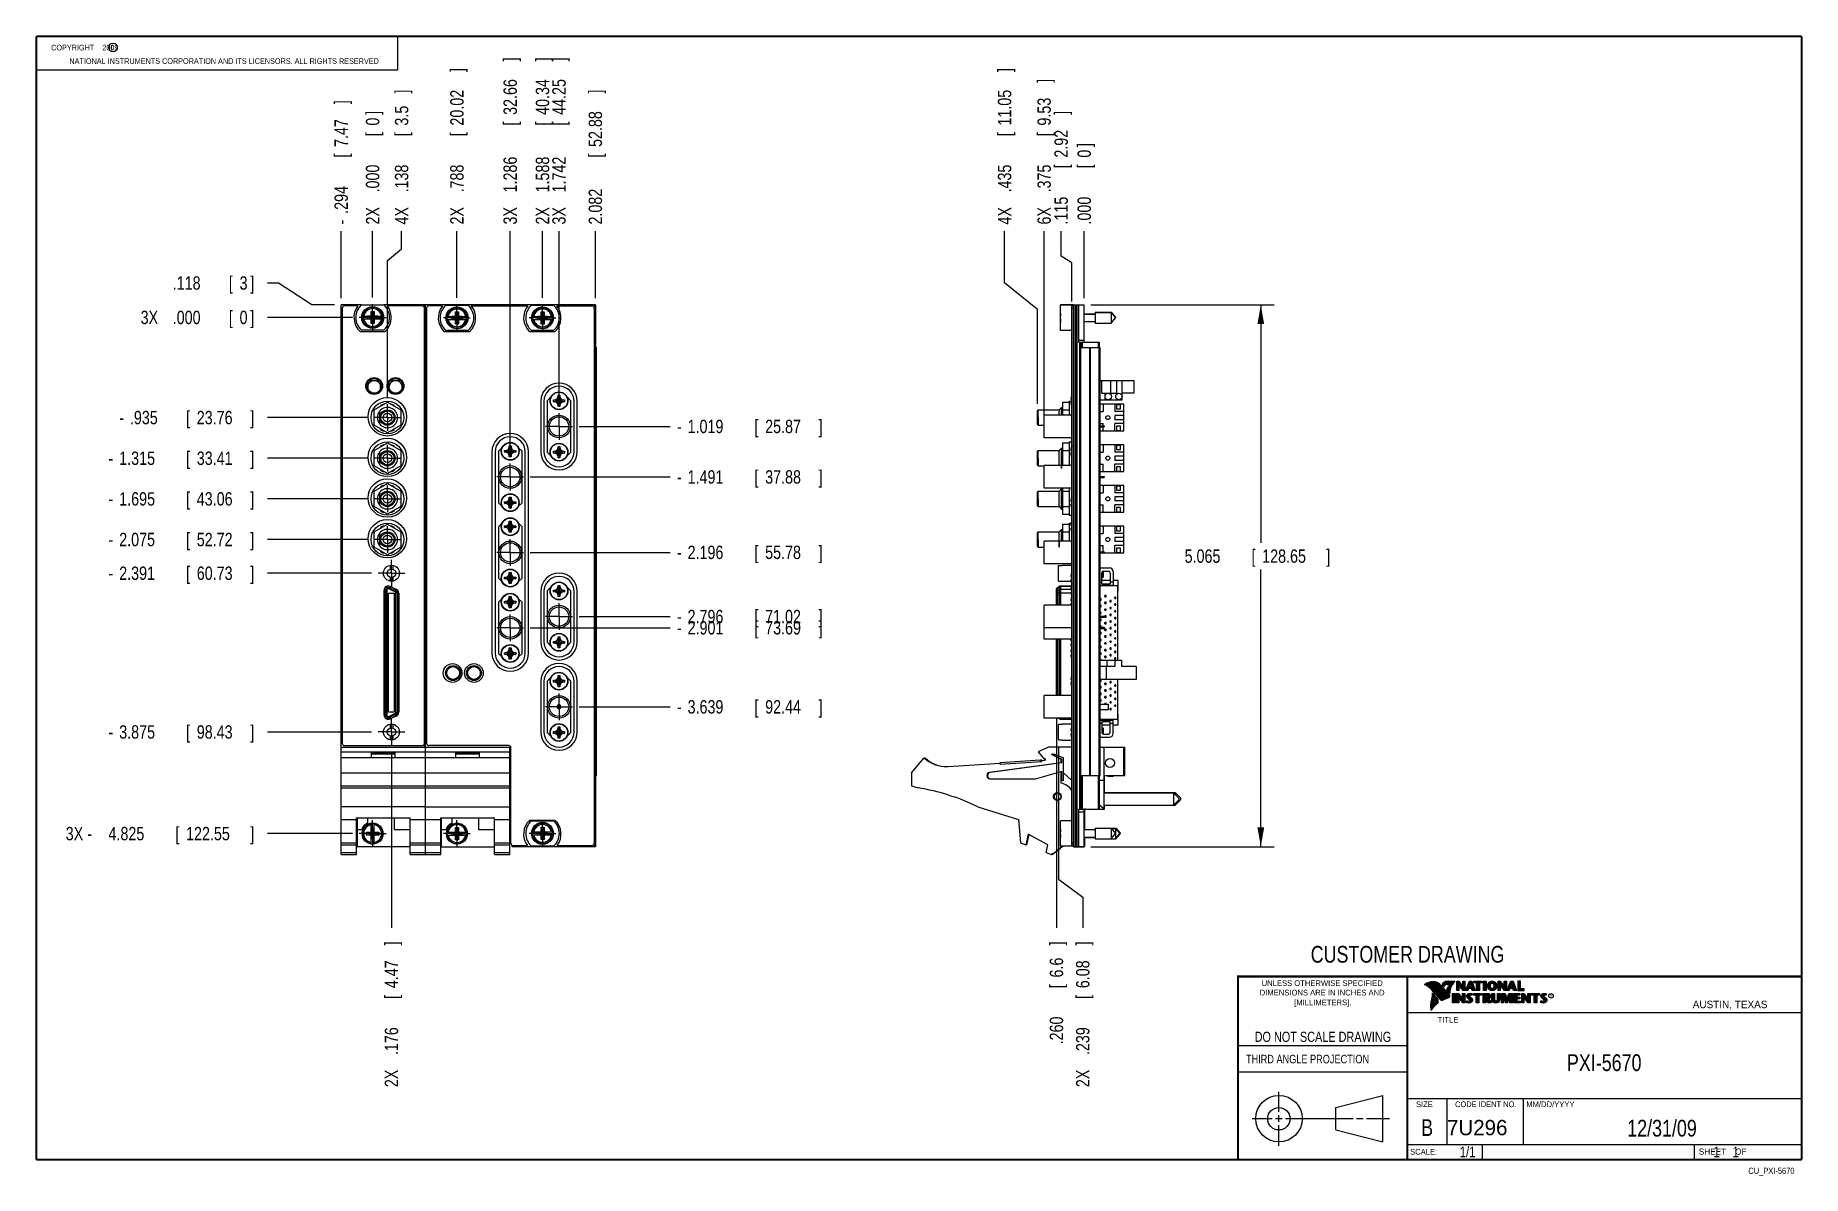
# Model space of a CAD drawing. Header units: inches. Extents: x 0.2 to 16.8, y 0.1 to 10.8.
import ezdxf
from ezdxf.enums import TextEntityAlignment as Align

# ---------------------------------------------------------------- set-up
doc = ezdxf.new("R2010")
doc.units = ezdxf.units.IN
doc.header["$LTSCALE"] = 0.935
doc.header["$MEASUREMENT"] = 0
doc.linetypes.add('CENTER', pattern=[0.6, 0.375, -0.075, 0.075, -0.075])
doc.layers.get('0').update_dxf_attribs({"linetype": 'CONTINUOUS'})
doc.layers.add('DEFAULT_1', color=7, linetype='CENTER')
doc.layers.add('DIMENSIONS', color=7, linetype='CONTINUOUS')
doc.styles.get("Standard").update_dxf_attribs({"font": 'txt', "width": 0.8})
doc.dimstyles.new('DIMSTYLE_1', dxfattribs={"dimtxt": 0.125, "dimasz": 0.18, "dimexe": 0.18, "dimexo": 0.0625, "dimgap": 0.09, "dimtad": 0, "dimtih": 1, "dimtoh": 1, "dimdec": 3, "dimzin": 4, "dimdsep": 46, "dimtxsty": 'STANDARD', "dimblk": '_FILLED', "dimblk1": '_FILLED', "dimblk2": '_FILLED', "dimcen": 0.09, "dimadec": 0, "dimazin": 0, "dimtp": 0.01, "dimtm": 0.01, "dimtfac": 1, "dimtdec": 3, "dimtofl": 0, "dimtmove": 0, "dimatfit": 3, "dimldrblk": '_FILLED', "dimfxl": 1, "dimtolj": 1, "dimtzin": 4, "dimarcsym": 0})
doc.dimstyles.new('DIMSTYLE_2', dxfattribs={"dimtxt": 0.125, "dimasz": 0.18, "dimexe": 0.18, "dimexo": 0.0625, "dimgap": 0.09, "dimtad": 0, "dimtih": 1, "dimtoh": 1, "dimdec": 3, "dimzin": 4, "dimdsep": 46, "dimtxsty": 'STANDARD', "dimblk": '_FILLED', "dimblk1": '_FILLED', "dimblk2": '_FILLED', "dimcen": 0.09, "dimadec": 0, "dimazin": 0, "dimtp": 0.01, "dimtm": 0.01, "dimtfac": 1, "dimtdec": 3, "dimtofl": 0, "dimtmove": 0, "dimatfit": 3, "dimldrblk": '_FILLED', "dimfxl": 1, "dimtolj": 1, "dimtzin": 4, "dimarcsym": 0})

msp = doc.modelspace()

# ---------------------------------------------------------------- texts
at = {"color": 2, "linetype": 'CONTINUOUS', "width": 0.8}
for s, height, p in [('c', 0.053, (0.946, 10.6363)), ('NATIONAL INSTRUMENTS CORPORATION AND ITS LICENSORS. ALL RIGHTS RESERVED', 0.053, (0.5583, 10.5016)), ('THIRD ANGLE PROJECTION', 0.08, (11.5564, 1.1584))]:
    msp.add_text(s, height=height, dxfattribs=at).set_placement(p)
at = {"color": 7, "linetype": 'CONTINUOUS', "width": 0.8}
for s, height, p in [('CUSTOMER DRAWING', 0.15625, (13.0668, 2.1001)), ('DO NOT SCALE DRAWING', 0.095, (12.2754, 1.3592)), ('PXI-5670', 0.15625, (14.9051, 1.0869)), ('B', 0.1562, (13.2497, 0.4798))]:
    msp.add_text(s, height=height, dxfattribs=at).set_placement(p, align=Align.CENTER)
at = {"color": 2, "linetype": 'CONTINUOUS'}
for s, p in [('DIMENSIONS ARE IN INCHES AND', (12.2688, 1.7933)), ('UNLESS OTHERWISE SPECIFIED', (12.2688, 1.8819)), ('[MILLIMETERS].', (12.2746, 1.7015))]:
    msp.add_text(s, height=0.053254, dxfattribs=at).set_placement(p, align=Align.CENTER)
for s, height, p in [('R', 0.0217, (14.3971, 1.7782)), ('AUSTIN, TEXAS', 0.069617, (15.7327, 1.6745)), ('TITLE', 0.05325, (13.3474, 1.5397)), ('SIZE', 0.05325, (13.1451, 0.7494)), ('MM/DD/YYYY', 0.05325, (14.1765, 0.7494)), ('SCALE:', 0.05325, (13.0904, 0.3053)), ('SHEET    OF', 0.057262, (15.7892, 0.3052))]:
    msp.add_text(s, height=height, dxfattribs=at).set_placement(p)
at = {"color": 2, "linetype": 'CONTINUOUS', "width": 0.95}
msp.add_text('CODE IDENT NO.', height=0.053254, dxfattribs=at).set_placement((13.7978, 0.7494), align=Align.CENTER)
at = {"color": 7, "linetype": 'CONTINUOUS'}
msp.add_text('7U296', height=0.14316, dxfattribs=at).set_placement((13.4363, 0.4866))
at = {"color": 7, "linetype": 'CONTINUOUS', "width": 0.8}
msp.add_text('1/1', height=0.1, dxfattribs=at).set_placement((13.7025, 0.2805), align=Align.RIGHT)
at = {"color": 2, "linetype": 'CONTINUOUS', "width": 0.8}
msp.add_text('CU_PXI-5670', height=0.057262, dxfattribs=at).set_placement((16.6837, 0.1254), align=Align.RIGHT)
at = {"color": 2, "linetype": 'CONTINUOUS', "insert": (0.3125, 10.6805), "char_height": 0.053, "width": 0.8904, "attachment_point": 1}
msp.add_mtext('    COPYRIGHT    2009', dxfattribs=at)
at = {"color": 7, "linetype": 'CONTINUOUS'}
for s, insert, char_height, width, attachment_point in [('12/31/09 ', (15.4455, 0.6307), 0.15625, 1.125, 2), ('    1    1', (15.8075, 0.3805), 0.1, 0.8, 1)]:
    msp.add_mtext(s, dxfattribs=dict(at, insert=insert, char_height=char_height, width=width, attachment_point=attachment_point))

# ---------------------------------------------------------------- blocks, each defined once
blk = doc.blocks.new('*D0')
at = {"layer": 'DIMENSIONS', "color": 2, "linetype": 'CONTINUOUS'}
for p, q in [((2.512, 8.453), (2.411, 8.453)), ((2.823, 8.249), (2.512, 8.453)), ((3.036, 8.249), (2.823, 8.249))]:
    blk.add_line(p, q, dxfattribs=at)
at = {"layer": 'DIMENSIONS', "color": 2, "linetype": 'CONTINUOUS', "width": 0.8}
for s, p in [('.118', (1.524, 8.391)), ('[', (2.049, 8.391)), ('3', (2.149, 8.391)), (']', (2.249, 8.391))]:
    blk.add_text(s, height=0.125, dxfattribs=at).set_placement(p)
blk = doc.blocks.new('_FILLED')
at = {"color": 0, "linetype": 'BYBLOCK'}
blk.add_solid([(0, 0), (-1, 0.174), (-1, -0.174)], dxfattribs=at)
blk = doc.blocks.new('*D1')
at = {"layer": 'DIMENSIONS', "color": 2, "linetype": 'CONTINUOUS'}
blk.add_line((3.343, 7.196), (2.411, 7.196), dxfattribs=at)
at = {"layer": 'DIMENSIONS', "color": 2, "linetype": 'CONTINUOUS', "width": 0.8}
for s, p in [('-', (1.024, 7.133)), ('.935', (1.124, 7.133)), ('[', (1.649, 7.133)), ('23.76', (1.749, 7.133)), (']', (2.249, 7.133))]:
    blk.add_text(s, height=0.125, dxfattribs=at).set_placement(p)
blk = doc.blocks.new('*D2')
at = {"layer": 'DIMENSIONS', "color": 2, "linetype": 'CONTINUOUS'}
blk.add_line((3.343, 6.816), (2.411, 6.816), dxfattribs=at)
at = {"layer": 'DIMENSIONS', "color": 2, "linetype": 'CONTINUOUS', "width": 0.8}
for s, p in [('-', (0.924, 6.753)), ('1.315', (1.024, 6.753)), ('[', (1.649, 6.753)), ('33.41', (1.749, 6.753)), (']', (2.249, 6.753))]:
    blk.add_text(s, height=0.125, dxfattribs=at).set_placement(p)
blk = doc.blocks.new('*D3')
at = {"layer": 'DIMENSIONS', "color": 2, "linetype": 'CONTINUOUS'}
blk.add_line((3.343, 6.436), (2.411, 6.436), dxfattribs=at)
at = {"layer": 'DIMENSIONS', "color": 2, "linetype": 'CONTINUOUS', "width": 0.8}
for s, p in [('1.695', (1.024, 6.373)), ('[', (1.649, 6.373)), ('43.06', (1.749, 6.373)), (']', (2.249, 6.373)), ('-', (0.924, 6.373))]:
    blk.add_text(s, height=0.125, dxfattribs=at).set_placement(p)
blk = doc.blocks.new('*D4')
at = {"layer": 'DIMENSIONS', "color": 2, "linetype": 'CONTINUOUS'}
blk.add_line((3.343, 6.056), (2.411, 6.056), dxfattribs=at)
at = {"layer": 'DIMENSIONS', "color": 2, "linetype": 'CONTINUOUS', "width": 0.8}
for s, p in [('2.075', (1.024, 5.993)), ('[', (1.649, 5.993)), ('52.72', (1.749, 5.993)), (']', (2.249, 5.993)), ('-', (0.924, 5.993))]:
    blk.add_text(s, height=0.125, dxfattribs=at).set_placement(p)
blk = doc.blocks.new('*D5')
at = {"layer": 'DIMENSIONS', "color": 2, "linetype": 'CONTINUOUS'}
blk.add_line((3.381, 5.74), (2.411, 5.74), dxfattribs=at)
at = {"layer": 'DIMENSIONS', "color": 2, "linetype": 'CONTINUOUS', "width": 0.8}
for s, p in [('2.391', (1.024, 5.678)), ('[', (1.649, 5.678)), ('60.73', (1.749, 5.678)), (']', (2.249, 5.678)), ('-', (0.924, 5.678))]:
    blk.add_text(s, height=0.125, dxfattribs=at).set_placement(p)
blk = doc.blocks.new('*D6')
at = {"layer": 'DIMENSIONS', "color": 2, "linetype": 'CONTINUOUS'}
blk.add_line((3.381, 4.256), (2.411, 4.256), dxfattribs=at)
at = {"layer": 'DIMENSIONS', "color": 2, "linetype": 'CONTINUOUS', "width": 0.8}
for s, p in [('3.875', (1.024, 4.194)), ('[', (1.649, 4.194)), ('98.43', (1.749, 4.194)), (']', (2.249, 4.194)), ('-', (0.924, 4.194))]:
    blk.add_text(s, height=0.125, dxfattribs=at).set_placement(p)
blk = doc.blocks.new('*D7')
at = {"layer": 'DIMENSIONS', "color": 2, "linetype": 'CONTINUOUS'}
blk.add_line((3.205, 3.306), (2.411, 3.306), dxfattribs=at)
at = {"layer": 'DIMENSIONS', "color": 2, "linetype": 'CONTINUOUS', "width": 0.8}
for s, p in [('3X -', (0.524, 3.244)), ('4.825', (0.924, 3.244)), ('[', (1.549, 3.244)), ('122.55', (1.649, 3.244)), (']', (2.249, 3.244))]:
    blk.add_text(s, height=0.125, dxfattribs=at).set_placement(p)
blk = doc.blocks.new('*D8')
at = {"layer": 'DIMENSIONS', "color": 2, "linetype": 'CONTINUOUS'}
blk.add_line((5.322, 7.113), (6.174, 7.113), dxfattribs=at)
at = {"layer": 'DIMENSIONS', "color": 2, "linetype": 'CONTINUOUS', "width": 0.8}
for s, p in [('-', (6.237, 7.05)), ('1.019', (6.337, 7.05)), ('[', (6.962, 7.05)), ('25.87', (7.062, 7.05)), (']', (7.562, 7.05))]:
    blk.add_text(s, height=0.125, dxfattribs=at).set_placement(p)
blk = doc.blocks.new('*D9')
at = {"layer": 'DIMENSIONS', "color": 2, "linetype": 'CONTINUOUS'}
blk.add_line((4.866, 6.64), (6.174, 6.64), dxfattribs=at)
at = {"layer": 'DIMENSIONS', "color": 2, "linetype": 'CONTINUOUS', "width": 0.8}
for s, p in [('-', (6.237, 6.578)), ('1.491', (6.337, 6.578)), ('[', (6.962, 6.578)), ('37.88', (7.062, 6.578)), (']', (7.562, 6.578))]:
    blk.add_text(s, height=0.125, dxfattribs=at).set_placement(p)
blk = doc.blocks.new('*D10')
at = {"layer": 'DIMENSIONS', "color": 2, "linetype": 'CONTINUOUS'}
blk.add_line((4.866, 5.935), (6.174, 5.935), dxfattribs=at)
at = {"layer": 'DIMENSIONS', "color": 2, "linetype": 'CONTINUOUS', "width": 0.8}
for s, p in [('2.196', (6.337, 5.873)), ('[', (6.962, 5.873)), ('55.78', (7.062, 5.873)), (']', (7.562, 5.873)), ('-', (6.237, 5.873))]:
    blk.add_text(s, height=0.125, dxfattribs=at).set_placement(p)
blk = doc.blocks.new('*D11')
at = {"layer": 'DIMENSIONS', "color": 2, "linetype": 'CONTINUOUS'}
blk.add_line((4.866, 5.23), (6.174, 5.23), dxfattribs=at)
at = {"layer": 'DIMENSIONS', "color": 2, "linetype": 'CONTINUOUS', "width": 0.8}
for s, p in [('2.901', (6.337, 5.168)), ('[', (6.962, 5.168)), ('73.69', (7.062, 5.168)), (']', (7.562, 5.168)), ('-', (6.237, 5.168))]:
    blk.add_text(s, height=0.125, dxfattribs=at).set_placement(p)
blk = doc.blocks.new('*D12')
at = {"layer": 'DIMENSIONS', "color": 2, "linetype": 'CONTINUOUS'}
blk.add_line((5.322, 5.335), (6.174, 5.335), dxfattribs=at)
at = {"layer": 'DIMENSIONS', "color": 2, "linetype": 'CONTINUOUS', "width": 0.8}
for s, p in [('-', (6.237, 5.273)), ('2.796', (6.337, 5.273)), ('[', (6.962, 5.273)), ('71.02', (7.062, 5.273)), (']', (7.562, 5.273))]:
    blk.add_text(s, height=0.125, dxfattribs=at).set_placement(p)
blk = doc.blocks.new('*D13')
at = {"layer": 'DIMENSIONS', "color": 2, "linetype": 'CONTINUOUS'}
blk.add_line((5.322, 4.492), (6.174, 4.492), dxfattribs=at)
at = {"layer": 'DIMENSIONS', "color": 2, "linetype": 'CONTINUOUS', "width": 0.8}
for s, p in [('-', (6.237, 4.429)), ('3.639', (6.337, 4.429)), ('[', (6.962, 4.429)), ('92.44', (7.062, 4.429)), (']', (7.562, 4.429))]:
    blk.add_text(s, height=0.125, dxfattribs=at).set_placement(p)
blk = doc.blocks.new('*D14')
at = {"layer": 'DIMENSIONS', "color": 2, "linetype": 'CONTINUOUS'}
blk.add_line((3.205, 8.131), (2.411, 8.131), dxfattribs=at)
at = {"layer": 'DIMENSIONS', "color": 2, "linetype": 'CONTINUOUS', "width": 0.8}
for s, p in [('3X ', (1.224, 8.069)), ('.000', (1.524, 8.069)), ('[', (2.049, 8.069)), ('0', (2.149, 8.069)), (']', (2.249, 8.069))]:
    blk.add_text(s, height=0.125, dxfattribs=at).set_placement(p)
blk = doc.blocks.new('*D15')
at = {"layer": 'DIMENSIONS', "color": 2, "linetype": 'CONTINUOUS'}
blk.add_line((4.181, 8.315), (4.181, 8.937), dxfattribs=at)
at = {"layer": 'DIMENSIONS', "color": 2, "linetype": 'CONTINUOUS', "width": 0.8}
for s, p in [(']', (4.243, 10.425)), ('20.02', (4.243, 9.925)), ('[', (4.243, 9.825)), ('.788', (4.243, 9.3)), ('2X ', (4.243, 9))]:
    blk.add_text(s, height=0.125, rotation=90, dxfattribs=at).set_placement(p)
blk = doc.blocks.new('*D16')
at = {"layer": 'DIMENSIONS', "color": 2, "linetype": 'CONTINUOUS'}
blk.add_line((4.981, 8.315), (4.981, 8.937), dxfattribs=at)
at = {"layer": 'DIMENSIONS', "color": 2, "linetype": 'CONTINUOUS', "width": 0.8}
for s, p in [(']', (5.043, 10.525)), ('40.34', (5.043, 10.025)), ('[', (5.043, 9.925)), ('1.588', (5.043, 9.3)), ('2X ', (5.043, 9))]:
    blk.add_text(s, height=0.125, rotation=90, dxfattribs=at).set_placement(p)
blk = doc.blocks.new('*D17')
at = {"layer": 'DIMENSIONS', "color": 2, "linetype": 'CONTINUOUS'}
for p, q in [((3.664, 8.774), (3.664, 8.937)), ((3.531, 8.665), (3.664, 8.774)), ((3.531, 7.383), (3.531, 8.665))]:
    blk.add_line(p, q, dxfattribs=at)
at = {"layer": 'DIMENSIONS', "color": 2, "linetype": 'CONTINUOUS', "width": 0.8}
for s, p in [(']', (3.726, 10.225)), ('3.5', (3.726, 9.925)), ('[', (3.726, 9.825)), ('.138', (3.726, 9.3)), ('4X ', (3.726, 9))]:
    blk.add_text(s, height=0.125, rotation=90, dxfattribs=at).set_placement(p)
blk = doc.blocks.new('*D18')
at = {"layer": 'DIMENSIONS', "color": 2, "linetype": 'CONTINUOUS'}
blk.add_line((3.099, 8.312), (3.099, 8.937), dxfattribs=at)
at = {"layer": 'DIMENSIONS', "color": 2, "linetype": 'CONTINUOUS', "width": 0.8}
for s, p in [(']', (3.161, 10.125)), ('7.47', (3.161, 9.725)), ('[', (3.161, 9.625)), ('.294', (3.161, 9.1)), ('-', (3.161, 9))]:
    blk.add_text(s, height=0.125, rotation=90, dxfattribs=at).set_placement(p)
blk = doc.blocks.new('*D19')
at = {"layer": 'DIMENSIONS', "color": 2, "linetype": 'CONTINUOUS'}
blk.add_line((5.475, 8.312), (5.475, 8.937), dxfattribs=at)
at = {"layer": 'DIMENSIONS', "color": 2, "linetype": 'CONTINUOUS', "width": 0.8}
for s, p in [(']', (5.537, 10.225)), ('52.88', (5.537, 9.725)), ('[', (5.537, 9.625)), ('2.082', (5.537, 9))]:
    blk.add_text(s, height=0.125, rotation=90, dxfattribs=at).set_placement(p)
blk = doc.blocks.new('*D20')
at = {"layer": 'DIMENSIONS', "color": 2, "linetype": 'CONTINUOUS'}
blk.add_line((5.135, 7.3), (5.135, 8.937), dxfattribs=at)
at = {"layer": 'DIMENSIONS', "color": 2, "linetype": 'CONTINUOUS', "width": 0.8}
for s, p in [(']', (5.197, 10.525)), ('44.25', (5.197, 10.025)), ('[', (5.197, 9.925)), ('1.742', (5.197, 9.3)), ('3X ', (5.197, 9))]:
    blk.add_text(s, height=0.125, rotation=90, dxfattribs=at).set_placement(p)
blk = doc.blocks.new('*D21')
at = {"layer": 'DIMENSIONS', "color": 2, "linetype": 'CONTINUOUS'}
blk.add_line((4.679, 6.828), (4.679, 8.937), dxfattribs=at)
at = {"layer": 'DIMENSIONS', "color": 2, "linetype": 'CONTINUOUS', "width": 0.8}
for s, p in [(']', (4.741, 10.525)), ('32.66', (4.741, 10.025)), ('[', (4.741, 9.925)), ('1.286', (4.741, 9.3)), ('3X ', (4.741, 9))]:
    blk.add_text(s, height=0.125, rotation=90, dxfattribs=at).set_placement(p)
blk = doc.blocks.new('*D22')
at = {"layer": 'DIMENSIONS', "color": 2, "linetype": 'CONTINUOUS'}
blk.add_line((3.569, 4.069), (3.569, 2.424), dxfattribs=at)
at = {"layer": 'DIMENSIONS', "color": 2, "linetype": 'CONTINUOUS', "width": 0.8}
for s, p in [(']', (3.631, 2.261)), ('4.47', (3.631, 1.861)), ('[', (3.631, 1.761)), ('.176', (3.631, 1.236)), ('2X ', (3.631, 0.936))]:
    blk.add_text(s, height=0.125, rotation=90, dxfattribs=at).set_placement(p)
blk = doc.blocks.new('*D23')
at = {"layer": 'DIMENSIONS', "color": 2, "linetype": 'CONTINUOUS'}
blk.add_line((3.393, 8.319), (3.393, 8.937), dxfattribs=at)
at = {"layer": 'DIMENSIONS', "color": 2, "linetype": 'CONTINUOUS', "width": 0.8}
for s, p in [(']', (3.455, 10.025)), ('0', (3.455, 9.925)), ('[', (3.455, 9.825)), ('.000', (3.455, 9.3)), ('2X ', (3.455, 9))]:
    blk.add_text(s, height=0.125, rotation=90, dxfattribs=at).set_placement(p)
blk = doc.blocks.new('*D24')
at = {"layer": 'DIMENSIONS', "color": 2, "linetype": 'CONTINUOUS'}
for p, q in [((10.107, 8.249), (11.82, 8.249)), ((11.695, 8.249), (11.695, 6.025)), ((11.695, 3.184), (11.695, 5.775)), ((10.105, 3.184), (11.82, 3.184))]:
    blk.add_line(p, q, dxfattribs=at)
at = {"layer": 'DIMENSIONS', "color": 2, "linetype": 'CONTINUOUS', "xscale": 0.18, "yscale": 0.18, "zscale": 0.18}
for p, rotation in [((11.695, 8.249), 90), ((11.695, 3.184), 270)]:
    blk.add_blockref('_FILLED', p, dxfattribs=dict(at, rotation=rotation))
at = {"layer": 'DIMENSIONS', "color": 2, "linetype": 'CONTINUOUS', "width": 0.8}
for s, p in [('5.065', (10.983, 5.838)), ('[', (11.608, 5.838)), ('128.65', (11.708, 5.838)), (']', (12.308, 5.838))]:
    blk.add_text(s, height=0.125, dxfattribs=at).set_placement(p)
blk = doc.blocks.new('*D25')
at = {"layer": 'DIMENSIONS', "color": 2, "linetype": 'CONTINUOUS'}
for p, q in [((9.299, 8.456), (9.299, 8.937)), ((9.609, 8.207), (9.299, 8.456)), ((9.609, 7.325), (9.609, 8.207))]:
    blk.add_line(p, q, dxfattribs=at)
at = {"layer": 'DIMENSIONS', "color": 2, "linetype": 'CONTINUOUS', "width": 0.8}
for s, p in [(']', (9.362, 10.425)), ('11.05', (9.362, 9.925)), ('[', (9.362, 9.825)), ('.435', (9.362, 9.3)), ('4X ', (9.362, 9))]:
    blk.add_text(s, height=0.125, rotation=90, dxfattribs=at).set_placement(p)
blk = doc.blocks.new('*D26')
at = {"layer": 'DIMENSIONS', "color": 2, "linetype": 'CONTINUOUS'}
for p, q in [((9.828, 8.705), (9.828, 8.937)), ((9.929, 8.643), (9.828, 8.705)), ((9.929, 8.282), (9.929, 8.643))]:
    blk.add_line(p, q, dxfattribs=at)
at = {"layer": 'DIMENSIONS', "color": 2, "linetype": 'CONTINUOUS', "width": 0.8}
for s, p in [(']', (9.891, 10.025)), ('2.92', (9.891, 9.625)), ('[', (9.891, 9.525)), ('.115', (9.891, 9))]:
    blk.add_text(s, height=0.125, rotation=90, dxfattribs=at).set_placement(p)
blk = doc.blocks.new('*D27')
at = {"layer": 'DIMENSIONS', "color": 2, "linetype": 'CONTINUOUS'}
blk.add_line((9.669, 7.175), (9.669, 8.937), dxfattribs=at)
at = {"layer": 'DIMENSIONS', "color": 2, "linetype": 'CONTINUOUS', "width": 0.8}
for s, p in [(']', (9.732, 10.325)), ('9.53', (9.732, 9.925)), ('[', (9.732, 9.825)), ('.375', (9.732, 9.3)), ('6X ', (9.732, 9))]:
    blk.add_text(s, height=0.125, rotation=90, dxfattribs=at).set_placement(p)
blk = doc.blocks.new('*D28')
at = {"layer": 'DIMENSIONS', "color": 2, "linetype": 'CONTINUOUS'}
for p, q in [((9.805, 4.12), (9.805, 2.879)), ((9.805, 2.879), (10.03, 2.712)), ((10.03, 2.712), (10.03, 2.424))]:
    blk.add_line(p, q, dxfattribs=at)
at = {"layer": 'DIMENSIONS', "color": 2, "linetype": 'CONTINUOUS', "width": 0.8}
for s, p in [(']', (10.093, 2.261)), ('6.08', (10.093, 1.861)), ('[', (10.093, 1.761)), ('.239', (10.093, 1.236)), ('2X ', (10.093, 0.936))]:
    blk.add_text(s, height=0.125, rotation=90, dxfattribs=at).set_placement(p)
blk = doc.blocks.new('*D29')
at = {"layer": 'DIMENSIONS', "color": 2, "linetype": 'CONTINUOUS'}
blk.add_line((9.784, 4.379), (9.784, 2.424), dxfattribs=at)
at = {"layer": 'DIMENSIONS', "color": 2, "linetype": 'CONTINUOUS', "width": 0.8}
for s, p in [(']', (9.847, 2.261)), ('6.6', (9.847, 1.961)), ('[', (9.847, 1.861)), ('.260', (9.847, 1.336))]:
    blk.add_text(s, height=0.125, rotation=90, dxfattribs=at).set_placement(p)
blk = doc.blocks.new('*D30')
at = {"layer": 'DIMENSIONS', "color": 2, "linetype": 'CONTINUOUS'}
blk.add_line((10.044, 8.312), (10.044, 8.937), dxfattribs=at)
at = {"layer": 'DIMENSIONS', "color": 2, "linetype": 'CONTINUOUS', "width": 0.8}
for s, p in [(']', (10.107, 9.725)), ('0', (10.107, 9.625)), ('[', (10.107, 9.525)), ('.000', (10.107, 9))]:
    blk.add_text(s, height=0.125, rotation=90, dxfattribs=at).set_placement(p)

# ---------------------------------------------------------------- dimensions: what is measured, and where the dimension line sits
at = {"layer": 'DIMENSIONS', "color": 2, "linetype": 'CONTINUOUS'}
for feature_location, offset, dtype, origin, text, picture, middle in [((4.9809, 8.3148), (0, 0.6224), 1, (3.3929, 8.2563), '2X <>', '*D16', (4.9809, 9.8122)), ((5.1349, 7.3001), (0, 1.6371), 1, (3.3929, 8.2563), '3X <>', '*D20', (5.1349, 9.8122)), ((4.6789, 6.8276), (0, 2.1096), 1, (3.3929, 8.2563), '3X <>', '*D21', (4.6789, 9.8122)), ((4.1809, 8.3148), (0, 0.6224), 1, (3.3929, 8.2563), '2X <>', '*D15', (4.1809, 9.7622)), ((9.60902, 7.32472), (-0.30962, 1.61244), 0, (10.04415, 8.24915), '4X <>', '*D25', (9.2994, 9.76215)), ((3.5308, 7.3833), (0.1332, 1.5538), 0, (3.3929, 8.2563), '4X <>', '*D17', (3.664, 9.6622)), ((9.6692, 7.175), (0, 1.7622), 1, (10.0442, 8.2492), '6X <>', '*D27', (9.6692, 9.7122)), ((3.0989, 8.3117), (0, 0.6255), 1, (3.3929, 8.2563), '-<>', '*D18', (3.0989, 9.6122)), ((3.3928781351, 8.3187519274), (0, 0.6184), 1, (3.3928781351, 8.2562519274), '2X <>', '*D23', (3.3928781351, 9.5621519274)), ((3.2053, 3.3065), (-0.7939, 0), 0, (3.2678, 8.1312), '3X -<>', '*D7', (1.4364, 3.3065)), ((3.34316, 6.81572), (-0.93178, 0), 0, (3.26778, 8.13115), '-<>', '*D2', (1.63638, 6.81572)), ((3.34316, 6.43572), (-0.93178, 0), 0, (3.26778, 8.13115), '-<>', '*D3', (1.63638, 6.43572)), ((3.34316, 6.05572), (-0.93178, 0), 0, (3.26778, 8.13115), '-<>', '*D4', (1.63638, 6.05572)), ((3.3813, 5.7404), (-0.9699, 0), 0, (3.2678, 8.1312), '-<>', '*D5', (1.6364, 5.7404)), ((3.3813, 4.2562), (-0.9699, 0), 0, (3.2678, 8.1312), '-<>', '*D6', (1.6364, 4.2562)), ((3.34316, 7.19572), (-0.93178, 0), 0, (3.26778, 8.13115), '-<>', '*D1', (1.68638, 7.19572)), ((3.2052781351, 8.1311519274), (-0.7939, 0), 0, (3.2677781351, 8.1311519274), '3X <>', '*D14', (1.7863781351, 8.1311519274)), ((5.3225, 7.1125), (0.8516, 0), 0, (3.3929, 8.1312), '-<>', '*D8', (6.9491, 7.1125)), ((4.8665, 6.64), (1.3076, 0), 0, (3.3929, 8.1312), '-<>', '*D9', (6.9491, 6.64)), ((4.8665, 5.935), (1.3076, 0), 0, (3.3929, 8.1312), '-<>', '*D10', (6.9491, 5.935)), ((4.8665, 5.23), (1.3076, 0), 0, (3.3929, 8.1312), '-<>', '*D11', (6.9491, 5.23)), ((5.3225, 5.335), (0.8516, 0), 0, (3.3929, 8.1312), '-<>', '*D12', (6.9491, 5.335)), ((5.32248, 4.4917), (0.85162, 0), 0, (3.39288, 8.13115), '-<>', '*D13', (6.9491, 4.4917)), ((3.5689, 4.0686), (0, -1.6448), 1, (3.3929, 8.1312), '2X <>', '*D22', (3.5689, 1.6487)), ((9.8049, 4.12), (0.2252, -1.6962), 0, (10.0442, 7.9147), '2X <>', '*D28', (10.0301, 1.6487))]:
    dim = msp.add_ordinate_dim(feature_location=feature_location, offset=offset, dtype=dtype, origin=origin, text=text, dimstyle='DIMSTYLE_1', dxfattribs=at)
    dim.commit()
    dim.dimension.update_dxf_attribs({"geometry": picture, "text_midpoint": middle})
for feature_location, offset, dtype, origin, picture, middle in [((5.4749, 8.3117), (0, 0.6255), 1, (3.3929, 8.2563), '*D19', (5.4749, 9.6622)), ((9.929150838, 8.2816519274), (-0.1007070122, 0.6555), 0, (10.044150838, 8.2491519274), '*D26', (9.8284438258, 9.5621519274)), ((10.044150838, 8.3116519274), (0, 0.6255), 1, (10.044150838, 8.2491519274), '*D30', (10.044150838, 9.4121519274)), ((3.0364, 8.2492), (-0.625, 0.204), 0, (3.2678, 8.1312), '*D0', (1.9364, 8.4532)), ((9.7844, 4.3789), (0, -1.9552), 1, (10.0442, 7.9147), '*D29', (9.7844, 1.8487))]:
    dim = msp.add_ordinate_dim(feature_location=feature_location, offset=offset, dtype=dtype, origin=origin, dimstyle='DIMSTYLE_1', dxfattribs=at)
    dim.commit()
    dim.dimension.update_dxf_attribs({"geometry": picture, "text_midpoint": middle})
dim = msp.add_linear_dim(base=(11.6952, 8.2492), p1=(10.1047, 3.1842), p2=(10.1067, 8.2492), angle=90, dimstyle='DIMSTYLE_2', dxfattribs=at)
dim.commit()
dim.dimension.update_dxf_attribs({"geometry": '*D24', "text_midpoint": (11.6952, 5.9004), "dimtype": 160})

# ---------------------------------------------------------------- linework, layer by layer
at = {"color": 2, "linetype": 'CONTINUOUS'}
for p, q in [((0.25, 10.7586), (3.625, 10.7586)), ((0.25, 10.7586), (0.25, 10.4456)), ((3.625, 10.7586), (3.625, 10.4456)), ((0.25, 10.4456), (3.625, 10.4456)), ((13.0652, 1.9695), (16.745, 1.9695)), ((13.0652, 1.9695), (13.0652, 0.2605)), ((13.2311, 1.8934), (13.2311, 1.8949)), ((13.2347, 1.8921), (13.2347, 1.8972)), ((13.2382, 1.8907), (13.2382, 1.8994)), ((13.2418, 1.8892), (13.2418, 1.9015)), ((13.2453, 1.8876), (13.2453, 1.9035)), ((13.2489, 1.8858), (13.2489, 1.9054)), ((13.2524, 1.8839), (13.2524, 1.9069)), ((13.256, 1.8818), (13.256, 1.9084)), ((13.2596, 1.8796), (13.2596, 1.9098)), ((13.2631, 1.8772), (13.2631, 1.9111)), ((13.2667, 1.8747), (13.2667, 1.9124)), ((13.2702, 1.872), (13.2702, 1.9135)), ((13.2738, 1.869), (13.2738, 1.9146)), ((13.2773, 1.8658), (13.2773, 1.9155)), ((13.2809, 1.8624), (13.2809, 1.9164)), ((13.2844, 1.8587), (13.2844, 1.9173)), ((13.288, 1.8549), (13.288, 1.9181)), ((13.2915, 1.851), (13.2915, 1.9188)), ((13.2951, 1.8471), (13.2951, 1.9194)), ((13.2987, 1.8431), (13.2987, 1.9198)), ((13.3022, 1.8391), (13.3022, 1.92)), ((13.3058, 1.8351), (13.3058, 1.9201)), ((13.3093, 1.8311), (13.3093, 1.9201)), ((13.3129, 1.827), (13.3129, 1.9199)), ((13.3164, 1.8229), (13.3164, 1.9196)), ((13.32, 1.8188), (13.32, 1.9192)), ((13.3235, 1.8146), (13.3235, 1.9186)), ((13.3271, 1.8104), (13.3271, 1.9179)), ((13.3306, 1.8062), (13.3306, 1.9172)), ((13.3342, 1.802), (13.3342, 1.9163)), ((13.3378, 1.7978), (13.3378, 1.9151)), ((13.3413, 1.7937), (13.3413, 1.9138)), ((13.3449, 1.7897), (13.3449, 1.9122)), ((13.3484, 1.7856), (13.3484, 1.9103)), ((13.352, 1.7817), (13.352, 1.9081)), ((13.3555, 1.7778), (13.3555, 1.9055)), ((13.3591, 1.7739), (13.3591, 1.9026)), ((13.3626, 1.7701), (13.3626, 1.8991)), ((13.3662, 1.7663), (13.3662, 1.8952)), ((13.3697, 1.7625), (13.3697, 1.8915)), ((13.3733, 1.7588), (13.3733, 1.8878)), ((13.3769, 1.7556), (13.3769, 1.8841)), ((13.3804, 1.7529), (13.3804, 1.8803)), ((13.384, 1.7512), (13.384, 1.8766)), ((13.3875, 1.7509), (13.3875, 1.8728)), ((13.4022, 1.878), (13.3901, 1.8922)), ((13.3911, 1.7518), (13.3911, 1.8691)), ((13.4029, 1.881), (13.3927, 1.893)), ((13.3946, 1.8908), (13.3946, 1.8999)), ((13.3946, 1.7533), (13.3946, 1.8653)), ((13.3982, 1.8866), (13.3982, 1.9062)), ((13.3982, 1.7548), (13.3982, 1.8615)), ((13.4017, 1.8824), (13.4017, 1.9101)), ((13.4017, 1.7563), (13.4017, 1.8574)), ((13.4053, 1.8823), (13.4053, 1.9129)), ((13.4053, 1.7578), (13.4053, 1.8531)), ((13.4088, 1.8844), (13.4088, 1.915)), ((13.4088, 1.7593), (13.4088, 1.8488)), ((13.4124, 1.887), (13.4124, 1.9167)), ((13.4124, 1.7609), (13.4124, 1.8445)), ((13.4159, 1.89), (13.4159, 1.9182)), ((13.4159, 1.7625), (13.4159, 1.8402)), ((13.4195, 1.8937), (13.4195, 1.9193)), ((13.4195, 1.7641), (13.4195, 1.8359)), ((13.4231, 1.8964), (13.4231, 1.9203)), ((13.4231, 1.7657), (13.4231, 1.8316)), ((13.4266, 1.8982), (13.4266, 1.9209)), ((13.4266, 1.7674), (13.4266, 1.8273)), ((13.4302, 1.8995), (13.4302, 1.9214)), ((13.4302, 1.7691), (13.4302, 1.823)), ((13.4414, 1.8328), (13.4319, 1.8437)), ((13.4337, 1.8997), (13.4337, 1.922)), ((13.4337, 1.7708), (13.4337, 1.8187)), ((13.4433, 1.8344), (13.4349, 1.844)), ((13.4373, 1.8991), (13.4373, 1.9224)), ((13.4373, 1.8413), (13.4373, 1.8491)), ((13.4408, 1.898), (13.4408, 1.9228)), ((13.4408, 1.8372), (13.4408, 1.8572)), ((13.4444, 1.8972), (13.4444, 1.9231)), ((13.4444, 1.8331), (13.4444, 1.8665)), ((13.4479, 1.8969), (13.4479, 1.9234)), ((13.4479, 1.8288), (13.4479, 1.873)), ((13.4515, 1.8966), (13.4515, 1.9236)), ((13.4515, 1.8247), (13.4515, 1.8764)), ((13.4529, 1.9261), (13.5132, 1.9271)), ((13.453, 1.9236), (13.5067, 1.9245)), ((13.455, 1.8965), (13.455, 1.9237)), ((13.455, 1.8207), (13.455, 1.878)), ((13.4586, 1.8964), (13.4586, 1.9237)), ((13.4586, 1.8303), (13.4586, 1.879)), ((13.4622, 1.8957), (13.4622, 1.9238)), ((13.4622, 1.8535), (13.4622, 1.8795)), ((13.4657, 1.8935), (13.4657, 1.9238)), ((13.4657, 1.8636), (13.4657, 1.8798)), ((13.4693, 1.872), (13.4693, 1.9239)), ((13.4728, 1.8794), (13.4728, 1.9239)), ((13.4764, 1.8859), (13.4764, 1.924)), ((13.4799, 1.8919), (13.4799, 1.924)), ((13.4835, 1.8973), (13.4835, 1.9241)), ((13.487, 1.9023), (13.487, 1.9242)), ((13.4906, 1.9069), (13.4906, 1.9242)), ((13.4941, 1.9112), (13.4941, 1.9243)), ((13.4977, 1.9153), (13.4977, 1.9243)), ((13.5013, 1.9191), (13.5013, 1.9244)), ((13.5261, 1.9263), (13.5451, 1.9263)), ((13.5261, 1.839), (13.5261, 1.9263)), ((13.5466, 1.839), (13.5261, 1.839)), ((13.5286, 1.9237), (13.5439, 1.9237)), ((13.5286, 1.8415), (13.5286, 1.9237)), ((13.5441, 1.8415), (13.5286, 1.8415)), ((13.5332, 1.8415), (13.5332, 1.9237)), ((13.5367, 1.8415), (13.5367, 1.9237)), ((13.5402, 1.8415), (13.5402, 1.9237)), ((13.5441, 1.8976), (13.5437, 1.9237)), ((13.5439, 1.9237), (13.5854, 1.869)), ((13.5873, 1.8415), (13.5441, 1.8976)), ((13.5441, 1.8976), (13.5441, 1.8415)), ((13.5451, 1.9263), (13.5829, 1.8765)), ((13.586, 1.839), (13.5466, 1.8902)), ((13.5466, 1.8902), (13.5466, 1.839)), ((13.5471, 1.8936), (13.5471, 1.9194)), ((13.5506, 1.8891), (13.5506, 1.9149)), ((13.5541, 1.8846), (13.5541, 1.9103)), ((13.5576, 1.8801), (13.5576, 1.9057)), ((13.561, 1.8756), (13.561, 1.9011)), ((13.5645, 1.8711), (13.5645, 1.8965)), ((13.568, 1.8665), (13.568, 1.8919)), ((13.5715, 1.862), (13.5715, 1.8874)), ((13.575, 1.8575), (13.575, 1.8828)), ((13.5784, 1.853), (13.5784, 1.8782)), ((13.5819, 1.8485), (13.5819, 1.8736)), ((13.5829, 1.9263), (13.6036, 1.9263)), ((13.5829, 1.8765), (13.5829, 1.9263)), ((13.5854, 1.9237), (13.6011, 1.9237)), ((13.5854, 1.869), (13.5854, 1.9237)), ((13.5854, 1.844), (13.5854, 1.869)), ((13.6036, 1.839), (13.586, 1.839)), ((13.6011, 1.8415), (13.5873, 1.8415)), ((13.5889, 1.8415), (13.5889, 1.9237)), ((13.5923, 1.8415), (13.5923, 1.9237)), ((13.5958, 1.8415), (13.5958, 1.9237)), ((13.5993, 1.8415), (13.5993, 1.9237)), ((13.6011, 1.9237), (13.6011, 1.8415)), ((13.6036, 1.9263), (13.6036, 1.839)), ((13.6088, 1.839), (13.6444, 1.9262)), ((13.6294, 1.839), (13.6088, 1.839)), ((13.6125, 1.8415), (13.6461, 1.9237)), ((13.6277, 1.8415), (13.6125, 1.8415)), ((13.6167, 1.8415), (13.6167, 1.8516)), ((13.6201, 1.8415), (13.6201, 1.8601)), ((13.6236, 1.8415), (13.6236, 1.8686)), ((13.6271, 1.8415), (13.6271, 1.8771)), ((13.6361, 1.8623), (13.6277, 1.8415)), ((13.6378, 1.8598), (13.6294, 1.839)), ((13.6306, 1.8486), (13.6306, 1.8857)), ((13.634, 1.8573), (13.634, 1.8942)), ((13.6665, 1.8623), (13.6361, 1.8623)), ((13.6375, 1.8623), (13.6375, 1.9027)), ((13.6647, 1.8598), (13.6378, 1.8598)), ((13.6388, 1.8711), (13.65, 1.9073)), ((13.6639, 1.8711), (13.6388, 1.8711)), ((13.641, 1.8781), (13.641, 1.9112)), ((13.641, 1.8623), (13.641, 1.8711)), ((13.6423, 1.8736), (13.6519, 1.9048)), ((13.6606, 1.8736), (13.6423, 1.8736)), ((13.6444, 1.9262), (13.6664, 1.9262)), ((13.6445, 1.8893), (13.6445, 1.9197)), ((13.6445, 1.8623), (13.6445, 1.8711)), ((13.6461, 1.9237), (13.6647, 1.9237)), ((13.6479, 1.9006), (13.6479, 1.9237)), ((13.6479, 1.8623), (13.6479, 1.8711)), ((13.65, 1.9073), (13.6541, 1.9073)), ((13.6514, 1.9073), (13.6514, 1.9237)), ((13.6514, 1.8623), (13.6514, 1.8711)), ((13.6519, 1.9048), (13.6521, 1.9048)), ((13.6521, 1.9048), (13.6606, 1.8736)), ((13.6541, 1.9073), (13.6639, 1.8711)), ((13.6549, 1.9043), (13.6549, 1.9237)), ((13.6549, 1.8623), (13.6549, 1.8711)), ((13.6584, 1.8915), (13.6584, 1.9237)), ((13.6584, 1.8623), (13.6584, 1.8711)), ((13.6618, 1.8787), (13.6618, 1.9237)), ((13.6618, 1.8623), (13.6618, 1.8711)), ((13.6647, 1.9237), (13.6959, 1.8415)), ((13.6717, 1.839), (13.6647, 1.8598)), ((13.6653, 1.8623), (13.6653, 1.922)), ((13.6664, 1.9262), (13.6995, 1.839)), ((13.6735, 1.8415), (13.6665, 1.8623)), ((13.6688, 1.8555), (13.6688, 1.9128)), ((13.6995, 1.839), (13.6717, 1.839)), ((13.6723, 1.8452), (13.6723, 1.9037)), ((13.6959, 1.8415), (13.6735, 1.8415)), ((13.6757, 1.8415), (13.6757, 1.8945)), ((13.6792, 1.8415), (13.6792, 1.8854)), ((13.6827, 1.8415), (13.6827, 1.8762)), ((13.6862, 1.8415), (13.6862, 1.8671)), ((13.6866, 1.9262), (13.7634, 1.9262)), ((13.6866, 1.9099), (13.6866, 1.9262)), ((13.7118, 1.9099), (13.6866, 1.9099)), ((13.6891, 1.9237), (13.7609, 1.9237)), ((13.6891, 1.9125), (13.6891, 1.9237)), ((13.7143, 1.9125), (13.6891, 1.9125)), ((13.6896, 1.8415), (13.6896, 1.8579)), ((13.6931, 1.9125), (13.6931, 1.9237)), ((13.6931, 1.8415), (13.6931, 1.8488)), ((13.6966, 1.9125), (13.6966, 1.9237)), ((13.7001, 1.9125), (13.7001, 1.9237)), ((13.7035, 1.9125), (13.7035, 1.9237)), ((13.707, 1.9125), (13.707, 1.9237)), ((13.7105, 1.9125), (13.7105, 1.9237)), ((13.7118, 1.839), (13.7118, 1.9099)), ((13.7382, 1.839), (13.7118, 1.839)), ((13.7143, 1.9125), (13.714, 1.9237)), ((13.7143, 1.8415), (13.7143, 1.9125)), ((13.7357, 1.8415), (13.7143, 1.8415)), ((13.7174, 1.8415), (13.7174, 1.9237)), ((13.7209, 1.8415), (13.7209, 1.9237)), ((13.7244, 1.8415), (13.7244, 1.9237)), ((13.7279, 1.8415), (13.7279, 1.9237)), ((13.7313, 1.8415), (13.7313, 1.9237)), ((13.7357, 1.9125), (13.7348, 1.9237)), ((13.7609, 1.9125), (13.7357, 1.9125)), ((13.7357, 1.9125), (13.7357, 1.8415)), ((13.7634, 1.9099), (13.7382, 1.9099)), ((13.7382, 1.9099), (13.7382, 1.839)), ((13.7383, 1.9125), (13.7383, 1.9237)), ((13.7418, 1.9125), (13.7418, 1.9237)), ((13.7452, 1.9125), (13.7452, 1.9237)), ((13.7487, 1.9125), (13.7487, 1.9237)), ((13.7522, 1.9125), (13.7522, 1.9237)), ((13.7557, 1.9125), (13.7557, 1.9237)), ((13.7591, 1.9125), (13.7591, 1.9237)), ((13.7609, 1.9237), (13.7609, 1.9125)), ((13.7634, 1.9262), (13.7634, 1.9099)), ((13.7768, 1.9262), (13.8031, 1.9262)), ((13.7768, 1.839), (13.7768, 1.9262)), ((13.8031, 1.839), (13.7768, 1.839)), ((13.7794, 1.9237), (13.8006, 1.9237)), ((13.7794, 1.8415), (13.7794, 1.9237)), ((13.8006, 1.8415), (13.7794, 1.8415)), ((13.7835, 1.8415), (13.7835, 1.9237)), ((13.787, 1.8415), (13.787, 1.9237)), ((13.7904, 1.8415), (13.7904, 1.9237)), ((13.7939, 1.8415), (13.7939, 1.9237)), ((13.7974, 1.8415), (13.7974, 1.9237)), ((13.8006, 1.9237), (13.8006, 1.8415)), ((13.8031, 1.9262), (13.8031, 1.839)), ((13.8154, 1.8853), (13.8155, 1.8871)), ((13.8154, 1.8834), (13.8154, 1.8853)), ((13.8154, 1.8816), (13.8154, 1.8834)), ((13.8155, 1.8797), (13.8154, 1.8816)), ((13.8155, 1.8871), (13.8157, 1.8889)), ((13.8157, 1.8779), (13.8155, 1.8797)), ((13.8157, 1.8889), (13.8159, 1.8907)), ((13.8159, 1.876), (13.8157, 1.8779)), ((13.8159, 1.8907), (13.8161, 1.8924)), ((13.8162, 1.8742), (13.8159, 1.876)), ((13.8161, 1.8924), (13.8165, 1.8941)), ((13.8166, 1.8724), (13.8162, 1.8742)), ((13.8165, 1.8941), (13.8169, 1.8958)), ((13.817, 1.8706), (13.8166, 1.8724)), ((13.8169, 1.8958), (13.8174, 1.8975)), ((13.8174, 1.8689), (13.817, 1.8706)), ((13.8174, 1.8975), (13.8179, 1.8991)), ((13.8179, 1.8672), (13.8174, 1.8689)), ((13.8179, 1.8991), (13.8185, 1.9006)), ((13.8179, 1.8852), (13.818, 1.8869)), ((13.8179, 1.8834), (13.8179, 1.8852)), ((13.818, 1.8817), (13.8179, 1.8834)), ((13.8185, 1.8655), (13.8179, 1.8672)), ((13.818, 1.8869), (13.8182, 1.8886)), ((13.8181, 1.8799), (13.818, 1.8817)), ((13.8182, 1.8781), (13.8181, 1.8799)), ((13.8182, 1.8886), (13.8184, 1.8903)), ((13.8184, 1.8764), (13.8182, 1.8781)), ((13.8184, 1.8903), (13.8186, 1.892)), ((13.8187, 1.8746), (13.8184, 1.8764)), ((13.8185, 1.9006), (13.8191, 1.9021)), ((13.8191, 1.8639), (13.8185, 1.8655)), ((13.8186, 1.892), (13.819, 1.8936)), ((13.8191, 1.8729), (13.8187, 1.8746)), ((13.819, 1.8936), (13.8193, 1.8952)), ((13.8191, 1.9021), (13.8198, 1.9036)), ((13.8194, 1.8712), (13.8191, 1.8729)), ((13.8198, 1.8623), (13.8191, 1.8639)), ((13.8193, 1.8952), (13.8198, 1.8967)), ((13.8199, 1.8696), (13.8194, 1.8712)), ((13.8198, 1.9036), (13.8206, 1.9051)), ((13.8198, 1.8967), (13.8203, 1.8982)), ((13.8205, 1.8607), (13.8198, 1.8623)), ((13.8204, 1.8679), (13.8199, 1.8696)), ((13.8203, 1.8982), (13.8208, 1.8997)), ((13.8209, 1.8664), (13.8204, 1.8679)), ((13.8213, 1.8592), (13.8205, 1.8607)), ((13.8206, 1.9051), (13.8214, 1.9065)), ((13.8208, 1.8997), (13.8214, 1.9011)), ((13.8209, 1.8664), (13.8208, 1.8997)), ((13.8215, 1.8648), (13.8209, 1.8664)), ((13.8221, 1.8578), (13.8213, 1.8592)), ((13.8214, 1.9065), (13.8223, 1.9079)), ((13.8214, 1.9011), (13.8221, 1.9025)), ((13.8221, 1.8633), (13.8215, 1.8648)), ((13.8221, 1.9025), (13.8228, 1.9038)), ((13.8228, 1.8619), (13.8221, 1.8633)), ((13.823, 1.8563), (13.8221, 1.8578)), ((13.8223, 1.9079), (13.8232, 1.9092)), ((13.8228, 1.9038), (13.8236, 1.9052)), ((13.8235, 1.8604), (13.8228, 1.8619)), ((13.8239, 1.855), (13.823, 1.8563)), ((13.8232, 1.9092), (13.8243, 1.9106)), ((13.8243, 1.8591), (13.8235, 1.8604)), ((13.8236, 1.9052), (13.8244, 1.9065)), ((13.8249, 1.8536), (13.8239, 1.855)), ((13.8243, 1.9106), (13.8253, 1.9119)), ((13.8243, 1.8591), (13.8244, 1.9065)), ((13.8251, 1.8577), (13.8243, 1.8591)), ((13.8244, 1.9065), (13.8253, 1.9077)), ((13.826, 1.8523), (13.8249, 1.8536)), ((13.826, 1.8564), (13.8251, 1.8577)), ((13.8253, 1.9119), (13.8265, 1.9132)), ((13.8253, 1.9077), (13.8262, 1.909)), ((13.8269, 1.8552), (13.826, 1.8564)), ((13.8271, 1.8511), (13.826, 1.8523)), ((13.8262, 1.909), (13.8273, 1.9102)), ((13.8265, 1.9132), (13.8276, 1.9144)), ((13.8279, 1.854), (13.8269, 1.8552)), ((13.8282, 1.8499), (13.8271, 1.8511)), ((13.8273, 1.9102), (13.8283, 1.9114)), ((13.8276, 1.9144), (13.8288, 1.9156)), ((13.8279, 1.854), (13.8283, 1.9114)), ((13.8289, 1.8528), (13.8279, 1.854)), ((13.8294, 1.8487), (13.8282, 1.8499)), ((13.8283, 1.9114), (13.8294, 1.9126)), ((13.8288, 1.9156), (13.8301, 1.9167)), ((13.83, 1.8517), (13.8289, 1.8528)), ((13.8294, 1.9126), (13.8306, 1.9137)), ((13.8306, 1.8476), (13.8294, 1.8487)), ((13.8311, 1.8506), (13.83, 1.8517)), ((13.8301, 1.9167), (13.8314, 1.9178)), ((13.8306, 1.9137), (13.8318, 1.9148)), ((13.8319, 1.8466), (13.8306, 1.8476)), ((13.8311, 1.8506), (13.8318, 1.9148)), ((13.8323, 1.8496), (13.8311, 1.8506)), ((13.8314, 1.9178), (13.8327, 1.9188)), ((13.8318, 1.9148), (13.833, 1.9158)), ((13.8332, 1.8456), (13.8319, 1.8466)), ((13.8335, 1.8486), (13.8323, 1.8496)), ((13.8327, 1.9188), (13.834, 1.9198)), ((13.833, 1.9158), (13.8342, 1.9168)), ((13.8346, 1.8447), (13.8332, 1.8456)), ((13.8347, 1.8477), (13.8335, 1.8486)), ((13.834, 1.9198), (13.8354, 1.9207)), ((13.8342, 1.9168), (13.8355, 1.9177)), ((13.836, 1.8438), (13.8346, 1.8447)), ((13.8347, 1.8477), (13.8355, 1.9177)), ((13.836, 1.8468), (13.8347, 1.8477)), ((13.8354, 1.9207), (13.8368, 1.9215)), ((13.8355, 1.9177), (13.8368, 1.9185)), ((13.8373, 1.846), (13.836, 1.8468)), ((13.8374, 1.843), (13.836, 1.8438)), ((13.8368, 1.9215), (13.8382, 1.9223)), ((13.8368, 1.9185), (13.8381, 1.9193)), ((13.8386, 1.8452), (13.8373, 1.846)), ((13.839, 1.8423), (13.8374, 1.843)), ((13.8381, 1.9193), (13.8394, 1.92)), ((13.8386, 1.8452), (13.8381, 1.9193)), ((13.8382, 1.9223), (13.8397, 1.923)), ((13.84, 1.8445), (13.8386, 1.8452)), ((13.8405, 1.8416), (13.839, 1.8423)), ((13.8394, 1.92), (13.8408, 1.9207)), ((13.8397, 1.923), (13.8412, 1.9237)), ((13.8397, 1.8857), (13.8398, 1.8868)), ((13.8397, 1.8845), (13.8397, 1.8857)), ((13.8397, 1.8833), (13.8397, 1.8845)), ((13.8397, 1.8821), (13.8397, 1.8833)), ((13.8397, 1.8809), (13.8397, 1.8821)), ((13.8398, 1.8796), (13.8397, 1.8809)), ((13.8398, 1.8868), (13.8399, 1.888)), ((13.8399, 1.8784), (13.8398, 1.8796)), ((13.8399, 1.888), (13.84, 1.8891)), ((13.84, 1.8773), (13.8399, 1.8784)), ((13.84, 1.8891), (13.8401, 1.8902)), ((13.8401, 1.8761), (13.84, 1.8773)), ((13.8415, 1.8439), (13.84, 1.8445)), ((13.8401, 1.8902), (13.8402, 1.8913)), ((13.8402, 1.8749), (13.8401, 1.8761)), ((13.8402, 1.8913), (13.8403, 1.8924)), ((13.8404, 1.8738), (13.8402, 1.8749)), ((13.8403, 1.8924), (13.8405, 1.8934)), ((13.8405, 1.8727), (13.8404, 1.8738)), ((13.8405, 1.8934), (13.8407, 1.8944)), ((13.8407, 1.8716), (13.8405, 1.8727)), ((13.8421, 1.8409), (13.8405, 1.8416)), ((13.8407, 1.8944), (13.8409, 1.8954)), ((13.841, 1.8706), (13.8407, 1.8716)), ((13.8408, 1.9207), (13.8422, 1.9213)), ((13.8409, 1.8954), (13.8411, 1.8963)), ((13.8412, 1.8696), (13.841, 1.8706)), ((13.8411, 1.8963), (13.8414, 1.8972)), ((13.8412, 1.9237), (13.8427, 1.9243)), ((13.8414, 1.8686), (13.8412, 1.8696)), ((13.8414, 1.8972), (13.8416, 1.8981)), ((13.8417, 1.8677), (13.8414, 1.8686)), ((13.8415, 1.8439), (13.8417, 1.8678)), ((13.843, 1.8433), (13.8415, 1.8439)), ((13.8416, 1.8981), (13.8419, 1.899)), ((13.842, 1.8667), (13.8417, 1.8677)), ((13.8419, 1.899), (13.8422, 1.8999)), ((13.842, 1.8991), (13.8422, 1.9213)), ((13.8423, 1.8658), (13.842, 1.8667)), ((13.8438, 1.8404), (13.8421, 1.8409)), ((13.8422, 1.9213), (13.8436, 1.9219)), ((13.8422, 1.8999), (13.8426, 1.9007)), ((13.8422, 1.8844), (13.8423, 1.8856)), ((13.8422, 1.8833), (13.8422, 1.8844)), ((13.8422, 1.8821), (13.8422, 1.8833)), ((13.8423, 1.8809), (13.8422, 1.8821)), ((13.8423, 1.8867), (13.8424, 1.8878)), ((13.8423, 1.8856), (13.8423, 1.8867)), ((13.8423, 1.8798), (13.8423, 1.8809)), ((13.8424, 1.8786), (13.8423, 1.8798)), ((13.8427, 1.865), (13.8423, 1.8658)), ((13.8424, 1.8878), (13.8425, 1.8889)), ((13.8425, 1.8775), (13.8424, 1.8786)), ((13.8425, 1.8889), (13.8426, 1.89)), ((13.8426, 1.8764), (13.8425, 1.8775)), ((13.8426, 1.9007), (13.843, 1.9016)), ((13.8426, 1.89), (13.8427, 1.891)), ((13.8427, 1.8753), (13.8426, 1.8764)), ((13.8427, 1.9243), (13.8443, 1.9248)), ((13.8427, 1.891), (13.8428, 1.892)), ((13.8429, 1.8742), (13.8427, 1.8753)), ((13.8431, 1.8641), (13.8427, 1.865)), ((13.8428, 1.892), (13.843, 1.893)), ((13.843, 1.8731), (13.8429, 1.8742)), ((13.843, 1.9016), (13.8434, 1.9024)), ((13.843, 1.893), (13.8432, 1.8939)), ((13.8432, 1.8721), (13.843, 1.8731)), ((13.8445, 1.8428), (13.843, 1.8433)), ((13.8434, 1.8633), (13.8431, 1.8641)), ((13.8432, 1.8939), (13.8434, 1.8948)), ((13.8434, 1.8712), (13.8432, 1.8721)), ((13.8434, 1.9024), (13.8438, 1.9032)), ((13.8434, 1.8948), (13.8436, 1.8957)), ((13.8436, 1.8702), (13.8434, 1.8712)), ((13.8439, 1.8625), (13.8434, 1.8633)), ((13.8436, 1.9219), (13.8451, 1.9224)), ((13.8436, 1.8957), (13.8438, 1.8965)), ((13.8439, 1.8693), (13.8436, 1.8702)), ((13.8438, 1.9032), (13.8443, 1.904)), ((13.8438, 1.8965), (13.844, 1.8974)), ((13.8455, 1.8399), (13.8438, 1.8404)), ((13.8441, 1.8684), (13.8439, 1.8693)), ((13.8443, 1.8617), (13.8439, 1.8625)), ((13.844, 1.8974), (13.8443, 1.8982)), ((13.8444, 1.8676), (13.8441, 1.8684)), ((13.8443, 1.9248), (13.8459, 1.9253)), ((13.8443, 1.904), (13.8447, 1.9047)), ((13.8443, 1.8982), (13.8446, 1.899)), ((13.8448, 1.8609), (13.8443, 1.8617)), ((13.8447, 1.8667), (13.8444, 1.8676)), ((13.8462, 1.8423), (13.8445, 1.8428)), ((13.8446, 1.899), (13.8449, 1.8997)), ((13.8447, 1.9047), (13.8453, 1.9055)), ((13.845, 1.8659), (13.8447, 1.8667)), ((13.8453, 1.8602), (13.8448, 1.8609)), ((13.8449, 1.8997), (13.8453, 1.9005)), ((13.8454, 1.8651), (13.845, 1.8659)), ((13.8451, 1.9224), (13.8466, 1.9229)), ((13.8453, 1.9055), (13.8451, 1.9224)), ((13.8453, 1.9055), (13.8458, 1.9062)), ((13.8453, 1.9005), (13.8456, 1.9012)), ((13.8458, 1.8595), (13.8453, 1.8602)), ((13.8457, 1.8644), (13.8454, 1.8651)), ((13.8473, 1.8395), (13.8455, 1.8399)), ((13.8456, 1.9012), (13.846, 1.902)), ((13.8461, 1.8637), (13.8457, 1.8644)), ((13.8458, 1.9062), (13.8464, 1.9068)), ((13.8464, 1.8588), (13.8458, 1.8595)), ((13.846, 1.8424), (13.8458, 1.8595)), ((13.8459, 1.9253), (13.8476, 1.9257)), ((13.846, 1.902), (13.8464, 1.9027)), ((13.8465, 1.863), (13.8461, 1.8637)), ((13.8478, 1.8419), (13.8462, 1.8423)), ((13.8464, 1.9068), (13.847, 1.9074)), ((13.8464, 1.9027), (13.8468, 1.9033)), ((13.847, 1.8581), (13.8464, 1.8588)), ((13.8469, 1.8623), (13.8465, 1.863)), ((13.8466, 1.9229), (13.8481, 1.9233)), ((13.8468, 1.9033), (13.8473, 1.9039)), ((13.8473, 1.8617), (13.8469, 1.8623)), ((13.847, 1.9074), (13.8477, 1.908)), ((13.8477, 1.8575), (13.847, 1.8581)), ((13.8473, 1.9039), (13.8478, 1.9045)), ((13.8478, 1.8611), (13.8473, 1.8617)), ((13.8491, 1.8391), (13.8473, 1.8395)), ((13.8476, 1.9257), (13.8492, 1.9261)), ((13.8477, 1.908), (13.8483, 1.9086)), ((13.8483, 1.857), (13.8477, 1.8575)), ((13.8478, 1.9045), (13.8482, 1.9051)), ((13.8483, 1.8605), (13.8478, 1.8611)), ((13.8495, 1.8416), (13.8478, 1.8419)), ((13.8481, 1.9233), (13.8497, 1.9236)), ((13.8482, 1.9051), (13.8488, 1.9056)), ((13.8483, 1.9086), (13.849, 1.9091)), ((13.8488, 1.8599), (13.8483, 1.8605)), ((13.849, 1.8564), (13.8483, 1.857)), ((13.8488, 1.9056), (13.8493, 1.9061)), ((13.8494, 1.8594), (13.8488, 1.8599)), ((13.849, 1.9091), (13.8497, 1.9095)), ((13.8498, 1.8559), (13.849, 1.8564)), ((13.8509, 1.8388), (13.8491, 1.8391)), ((13.8492, 1.9261), (13.8509, 1.9264)), ((13.8493, 1.9061), (13.8498, 1.9065)), ((13.8499, 1.8589), (13.8494, 1.8594)), ((13.8495, 1.9094), (13.8495, 1.9236)), ((13.8495, 1.8416), (13.8495, 1.8561)), ((13.8513, 1.8413), (13.8495, 1.8416)), ((13.8497, 1.9236), (13.8513, 1.9239)), ((13.8497, 1.9095), (13.8505, 1.9099)), ((13.8498, 1.9065), (13.8504, 1.9069)), ((13.8505, 1.8555), (13.8498, 1.8559)), ((13.8505, 1.8585), (13.8499, 1.8589)), ((13.8504, 1.9069), (13.851, 1.9073)), ((13.8505, 1.9099), (13.8512, 1.9103)), ((13.8511, 1.8581), (13.8505, 1.8585)), ((13.8513, 1.8551), (13.8505, 1.8555)), ((13.8509, 1.9264), (13.8527, 1.9266)), ((13.8528, 1.8386), (13.8509, 1.8388)), ((13.851, 1.9073), (13.8516, 1.9077)), ((13.8518, 1.8577), (13.8511, 1.8581)), ((13.8512, 1.9103), (13.852, 1.9106)), ((13.8513, 1.9239), (13.853, 1.9241)), ((13.8521, 1.8547), (13.8513, 1.8551)), ((13.853, 1.8411), (13.8513, 1.8413)), ((13.8516, 1.9077), (13.8523, 1.908)), ((13.8524, 1.8574), (13.8518, 1.8577)), ((13.852, 1.9106), (13.8528, 1.9109)), ((13.853, 1.8544), (13.8521, 1.8547)), ((13.8523, 1.908), (13.8529, 1.9083)), ((13.8531, 1.8571), (13.8524, 1.8574)), ((13.8527, 1.9266), (13.8544, 1.9268)), ((13.8528, 1.9109), (13.8536, 1.9111)), ((13.8547, 1.8384), (13.8528, 1.8386)), ((13.8529, 1.9083), (13.8536, 1.9085)), ((13.853, 1.9241), (13.8546, 1.9243)), ((13.853, 1.9109), (13.853, 1.9241)), ((13.8538, 1.8542), (13.853, 1.8544)), ((13.853, 1.8411), (13.853, 1.8544)), ((13.8548, 1.841), (13.853, 1.8411)), ((13.8538, 1.8568), (13.8531, 1.8571)), ((13.8536, 1.9111), (13.8545, 1.9113)), ((13.8536, 1.9085), (13.8543, 1.9087)), ((13.8545, 1.8566), (13.8538, 1.8568)), ((13.8547, 1.854), (13.8538, 1.8542)), ((13.8543, 1.9087), (13.855, 1.9089)), ((13.8544, 1.9268), (13.8561, 1.9269)), ((13.8545, 1.9113), (13.8553, 1.9115)), ((13.8552, 1.8564), (13.8545, 1.8566)), ((13.8546, 1.9243), (13.8563, 1.9244)), ((13.8556, 1.8538), (13.8547, 1.854)), ((13.8565, 1.8384), (13.8547, 1.8384)), ((13.8566, 1.8409), (13.8548, 1.841)), ((13.855, 1.9089), (13.8557, 1.909)), ((13.8559, 1.8563), (13.8552, 1.8564)), ((13.8553, 1.9115), (13.8562, 1.9116)), ((13.8565, 1.8537), (13.8556, 1.8538)), ((13.8557, 1.909), (13.8565, 1.9091)), ((13.8567, 1.8562), (13.8559, 1.8563)), ((13.8561, 1.9269), (13.8579, 1.927)), ((13.8562, 1.9116), (13.8571, 1.9117)), ((13.8563, 1.9244), (13.8579, 1.9245)), ((13.8565, 1.9116), (13.8565, 1.9244)), ((13.8565, 1.9091), (13.8572, 1.9092)), ((13.8574, 1.8537), (13.8565, 1.8537)), ((13.8565, 1.8409), (13.8565, 1.8537)), ((13.8584, 1.8383), (13.8565, 1.8384)), ((13.8584, 1.8408), (13.8566, 1.8409)), ((13.8574, 1.8562), (13.8567, 1.8562)), ((13.8571, 1.9117), (13.858, 1.9117)), ((13.8572, 1.9092), (13.858, 1.9092)), ((13.8582, 1.8562), (13.8574, 1.8562)), ((13.8583, 1.8537), (13.8574, 1.8537)), ((13.8579, 1.927), (13.8596, 1.927)), ((13.8579, 1.9245), (13.8596, 1.9244)), ((13.858, 1.9117), (13.8589, 1.9117)), ((13.858, 1.9092), (13.8587, 1.9091)), ((13.8589, 1.8563), (13.8582, 1.8562)), ((13.8592, 1.8537), (13.8583, 1.8537)), ((13.8601, 1.8409), (13.8584, 1.8408)), ((13.8602, 1.8384), (13.8584, 1.8383)), ((13.8587, 1.9091), (13.8595, 1.9091)), ((13.8589, 1.9117), (13.8598, 1.9116)), ((13.8597, 1.8564), (13.8589, 1.8563)), ((13.8601, 1.8539), (13.8592, 1.8537)), ((13.8595, 1.9091), (13.8602, 1.909)), ((13.8596, 1.927), (13.8614, 1.9269)), ((13.8596, 1.9244), (13.8612, 1.9243)), ((13.8605, 1.8565), (13.8597, 1.8564)), ((13.8598, 1.9116), (13.8607, 1.9114)), ((13.8599, 1.8409), (13.8601, 1.8539)), ((13.861, 1.854), (13.8601, 1.8539)), ((13.8618, 1.841), (13.8601, 1.8409)), ((13.8602, 1.909), (13.861, 1.9088)), ((13.862, 1.8384), (13.8602, 1.8384)), ((13.8612, 1.8567), (13.8605, 1.8565)), ((13.8607, 1.9114), (13.8616, 1.9113)), ((13.861, 1.9114), (13.8612, 1.9243)), ((13.861, 1.9088), (13.8617, 1.9086)), ((13.8619, 1.8542), (13.861, 1.854)), ((13.8612, 1.9243), (13.8628, 1.9242)), ((13.862, 1.8569), (13.8612, 1.8567)), ((13.8614, 1.9269), (13.8631, 1.9267)), ((13.8616, 1.9113), (13.8624, 1.911)), ((13.8617, 1.9086), (13.8624, 1.9084)), ((13.8635, 1.8411), (13.8618, 1.841)), ((13.8627, 1.8545), (13.8619, 1.8542)), ((13.8627, 1.8571), (13.862, 1.8569)), ((13.8638, 1.8386), (13.862, 1.8384)), ((13.8624, 1.911), (13.8632, 1.9108)), ((13.8624, 1.9084), (13.8631, 1.9081)), ((13.8634, 1.8574), (13.8627, 1.8571)), ((13.8636, 1.8547), (13.8627, 1.8545)), ((13.8628, 1.9242), (13.8644, 1.924)), ((13.8631, 1.9267), (13.8648, 1.9265)), ((13.8631, 1.9081), (13.8638, 1.9079)), ((13.8632, 1.9108), (13.864, 1.9105)), ((13.8641, 1.8577), (13.8634, 1.8574)), ((13.8634, 1.8411), (13.8636, 1.8547)), ((13.8652, 1.8413), (13.8635, 1.8411)), ((13.8644, 1.8551), (13.8636, 1.8547)), ((13.8638, 1.9079), (13.8645, 1.9076)), ((13.8656, 1.8388), (13.8638, 1.8386)), ((13.864, 1.9105), (13.8648, 1.9102)), ((13.8647, 1.858), (13.8641, 1.8577)), ((13.8643, 1.9104), (13.8644, 1.924)), ((13.8644, 1.924), (13.8661, 1.9237)), ((13.8652, 1.8554), (13.8644, 1.8551)), ((13.8645, 1.9076), (13.8651, 1.9072)), ((13.8653, 1.8584), (13.8647, 1.858)), ((13.8648, 1.9265), (13.8665, 1.9262)), ((13.8648, 1.9102), (13.8656, 1.9098)), ((13.8651, 1.9072), (13.8657, 1.9069)), ((13.8659, 1.8558), (13.8652, 1.8554)), ((13.8668, 1.8416), (13.8652, 1.8413)), ((13.8659, 1.8588), (13.8653, 1.8584)), ((13.8656, 1.9098), (13.8663, 1.9094)), ((13.8673, 1.8391), (13.8656, 1.8388)), ((13.8657, 1.9069), (13.8662, 1.9065)), ((13.8665, 1.8592), (13.8659, 1.8588)), ((13.8667, 1.8562), (13.8659, 1.8558)), ((13.8661, 1.9237), (13.8676, 1.9233)), ((13.8662, 1.9065), (13.8668, 1.9061)), ((13.8663, 1.9094), (13.867, 1.909)), ((13.8665, 1.9262), (13.8682, 1.9258)), ((13.867, 1.8596), (13.8665, 1.8592)), ((13.8674, 1.8567), (13.8667, 1.8562)), ((13.8668, 1.9061), (13.8673, 1.9056)), ((13.8685, 1.842), (13.8668, 1.8416)), ((13.8669, 1.8416), (13.867, 1.8565)), ((13.867, 1.909), (13.8677, 1.9085)), ((13.8675, 1.8601), (13.867, 1.8596)), ((13.8673, 1.9056), (13.8677, 1.9052)), ((13.869, 1.8395), (13.8673, 1.8391)), ((13.8681, 1.8572), (13.8674, 1.8567)), ((13.8675, 1.9087), (13.8676, 1.9233)), ((13.868, 1.8606), (13.8675, 1.8601)), ((13.8676, 1.9233), (13.8692, 1.9229)), ((13.8677, 1.9085), (13.8683, 1.908)), ((13.8677, 1.9052), (13.8682, 1.9047)), ((13.8684, 1.8612), (13.868, 1.8606)), ((13.8687, 1.8577), (13.8681, 1.8572)), ((13.8682, 1.9258), (13.8699, 1.9254)), ((13.8682, 1.9047), (13.8686, 1.9042)), ((13.8683, 1.908), (13.869, 1.9075)), ((13.8688, 1.8618), (13.8684, 1.8612)), ((13.8701, 1.8424), (13.8685, 1.842)), ((13.8686, 1.9042), (13.869, 1.9037)), ((13.8693, 1.8583), (13.8687, 1.8577)), ((13.8693, 1.8624), (13.8688, 1.8618)), ((13.869, 1.9075), (13.8695, 1.907)), ((13.869, 1.9037), (13.8694, 1.9031)), ((13.8707, 1.8399), (13.869, 1.8395)), ((13.8692, 1.9229), (13.8708, 1.9225)), ((13.8696, 1.8631), (13.8693, 1.8624)), ((13.8699, 1.859), (13.8693, 1.8583)), ((13.8694, 1.9031), (13.8698, 1.9025)), ((13.8695, 1.907), (13.8701, 1.9064)), ((13.87, 1.8638), (13.8696, 1.8631)), ((13.8698, 1.9025), (13.8701, 1.9019)), ((13.8699, 1.9254), (13.8715, 1.9249)), ((13.8704, 1.8596), (13.8699, 1.859)), ((13.8704, 1.8645), (13.87, 1.8638)), ((13.8701, 1.9064), (13.8706, 1.9058)), ((13.8701, 1.9019), (13.8704, 1.9012)), ((13.8716, 1.8428), (13.8701, 1.8424)), ((13.8704, 1.9012), (13.8708, 1.9005)), ((13.8707, 1.8653), (13.8704, 1.8645)), ((13.8709, 1.8603), (13.8704, 1.8596)), ((13.8706, 1.9058), (13.8711, 1.9052)), ((13.871, 1.8661), (13.8707, 1.8653)), ((13.8724, 1.8404), (13.8707, 1.8399)), ((13.8708, 1.9225), (13.8723, 1.922)), ((13.871, 1.9053), (13.8708, 1.9225)), ((13.8708, 1.9005), (13.8711, 1.8998)), ((13.8714, 1.8611), (13.8709, 1.8603)), ((13.8713, 1.8669), (13.871, 1.8661)), ((13.8711, 1.9052), (13.8715, 1.9045)), ((13.8711, 1.8998), (13.8714, 1.899)), ((13.8716, 1.8677), (13.8713, 1.8669)), ((13.8714, 1.899), (13.8717, 1.8981)), ((13.8719, 1.8618), (13.8714, 1.8611)), ((13.8716, 1.8428), (13.8714, 1.8611)), ((13.8715, 1.9249), (13.8732, 1.9243)), ((13.8715, 1.9045), (13.872, 1.9038)), ((13.8719, 1.8686), (13.8716, 1.8677)), ((13.8732, 1.8434), (13.8716, 1.8428)), ((13.8717, 1.8981), (13.8719, 1.8972)), ((13.8719, 1.8972), (13.8722, 1.8963)), ((13.8722, 1.8695), (13.8719, 1.8686)), ((13.8723, 1.8626), (13.8719, 1.8618)), ((13.872, 1.9038), (13.8724, 1.9031)), ((13.8722, 1.8963), (13.8724, 1.8954)), ((13.8724, 1.8704), (13.8722, 1.8695)), ((13.8723, 1.922), (13.8738, 1.9214)), ((13.8727, 1.8634), (13.8723, 1.8626)), ((13.8724, 1.9031), (13.8727, 1.9023)), ((13.8724, 1.8954), (13.8727, 1.8944)), ((13.8727, 1.8713), (13.8724, 1.8704)), ((13.8741, 1.841), (13.8724, 1.8404)), ((13.8727, 1.9023), (13.8731, 1.9015)), ((13.8727, 1.8944), (13.8729, 1.8933)), ((13.8729, 1.8723), (13.8727, 1.8713)), ((13.873, 1.8643), (13.8727, 1.8634)), ((13.8729, 1.8933), (13.8731, 1.8923)), ((13.8731, 1.8733), (13.8729, 1.8723)), ((13.8734, 1.8651), (13.873, 1.8643)), ((13.8731, 1.9015), (13.8734, 1.9007)), ((13.8731, 1.8923), (13.8732, 1.8912)), ((13.8732, 1.8743), (13.8731, 1.8733)), ((13.8732, 1.9243), (13.8748, 1.9237)), ((13.8732, 1.8912), (13.8734, 1.8901)), ((13.8734, 1.8753), (13.8732, 1.8743)), ((13.8747, 1.844), (13.8732, 1.8434)), ((13.8734, 1.9007), (13.8737, 1.8998)), ((13.8734, 1.8901), (13.8735, 1.889)), ((13.8735, 1.8764), (13.8734, 1.8753)), ((13.8737, 1.866), (13.8734, 1.8651)), ((13.8735, 1.889), (13.8736, 1.8878)), ((13.8736, 1.8775), (13.8735, 1.8764)), ((13.8736, 1.8878), (13.8737, 1.8867)), ((13.8737, 1.8786), (13.8736, 1.8775)), ((13.8737, 1.8998), (13.8741, 1.8989)), ((13.8737, 1.8867), (13.8737, 1.8855)), ((13.8737, 1.8855), (13.8738, 1.8844)), ((13.8738, 1.8798), (13.8737, 1.8786)), ((13.874, 1.8669), (13.8737, 1.866)), ((13.8738, 1.9214), (13.8753, 1.9207)), ((13.8741, 1.8988), (13.8738, 1.9214)), ((13.8738, 1.8844), (13.8738, 1.8832)), ((13.8738, 1.8832), (13.8738, 1.8821)), ((13.8738, 1.8821), (13.8738, 1.8809)), ((13.8738, 1.8809), (13.8738, 1.8798)), ((13.8743, 1.8678), (13.874, 1.8669)), ((13.8741, 1.8989), (13.8744, 1.898)), ((13.8757, 1.8417), (13.8741, 1.841)), ((13.8746, 1.8688), (13.8743, 1.8678)), ((13.8744, 1.898), (13.8746, 1.897)), ((13.8747, 1.844), (13.8744, 1.8681)), ((13.8746, 1.897), (13.8749, 1.896)), ((13.8749, 1.8697), (13.8746, 1.8688)), ((13.8762, 1.8447), (13.8747, 1.844)), ((13.8748, 1.9237), (13.8763, 1.923)), ((13.8749, 1.896), (13.8751, 1.8949)), ((13.8751, 1.8707), (13.8749, 1.8697)), ((13.8751, 1.8949), (13.8754, 1.8938)), ((13.8754, 1.8718), (13.8751, 1.8707)), ((13.8753, 1.9207), (13.8767, 1.92)), ((13.8754, 1.8938), (13.8756, 1.8927)), ((13.8756, 1.8728), (13.8754, 1.8718)), ((13.8756, 1.8927), (13.8757, 1.8916)), ((13.8757, 1.8739), (13.8756, 1.8728)), ((13.8757, 1.8916), (13.8759, 1.8904)), ((13.8759, 1.875), (13.8757, 1.8739)), ((13.8773, 1.8424), (13.8757, 1.8417)), ((13.8759, 1.8904), (13.876, 1.8892)), ((13.876, 1.8762), (13.8759, 1.875)), ((13.876, 1.8892), (13.8761, 1.888)), ((13.8761, 1.8773), (13.876, 1.8762)), ((13.8761, 1.888), (13.8762, 1.8869)), ((13.8762, 1.8785), (13.8761, 1.8773)), ((13.8762, 1.8869), (13.8763, 1.8857)), ((13.8763, 1.8797), (13.8762, 1.8785)), ((13.8776, 1.8454), (13.8762, 1.8447)), ((13.8763, 1.923), (13.8778, 1.9223)), ((13.8763, 1.8857), (13.8763, 1.8844)), ((13.8763, 1.8844), (13.8763, 1.8832)), ((13.8763, 1.8832), (13.8763, 1.882)), ((13.8763, 1.882), (13.8763, 1.8808)), ((13.8763, 1.8808), (13.8763, 1.8797)), ((13.8767, 1.92), (13.8781, 1.9193)), ((13.8788, 1.8432), (13.8773, 1.8424)), ((13.8776, 1.8454), (13.8781, 1.9193)), ((13.879, 1.8462), (13.8776, 1.8454)), ((13.8778, 1.9223), (13.8793, 1.9215)), ((13.8781, 1.9193), (13.8795, 1.9185)), ((13.8803, 1.844), (13.8788, 1.8432)), ((13.8804, 1.847), (13.879, 1.8462)), ((13.8793, 1.9215), (13.8808, 1.9207)), ((13.8795, 1.9185), (13.8808, 1.9176)), ((13.8818, 1.8449), (13.8803, 1.844)), ((13.8817, 1.8479), (13.8804, 1.847)), ((13.8808, 1.9207), (13.8822, 1.9197)), ((13.8808, 1.9176), (13.8821, 1.9167)), ((13.8817, 1.8479), (13.8821, 1.9167)), ((13.883, 1.8489), (13.8817, 1.8479)), ((13.8832, 1.8459), (13.8818, 1.8449)), ((13.8821, 1.9167), (13.8833, 1.9158)), ((13.8822, 1.9197), (13.8836, 1.9188)), ((13.8842, 1.8499), (13.883, 1.8489)), ((13.8846, 1.8469), (13.8832, 1.8459)), ((13.8833, 1.9158), (13.8845, 1.9148)), ((13.8836, 1.9188), (13.8849, 1.9178)), ((13.8853, 1.8509), (13.8842, 1.8499)), ((13.8845, 1.9148), (13.8857, 1.9137)), ((13.8853, 1.8509), (13.8845, 1.9148)), ((13.8858, 1.848), (13.8846, 1.8469)), ((13.8849, 1.9178), (13.8862, 1.9167)), ((13.8864, 1.852), (13.8853, 1.8509)), ((13.8857, 1.9137), (13.8868, 1.9126)), ((13.8871, 1.8491), (13.8858, 1.848)), ((13.8862, 1.9167), (13.8874, 1.9156)), ((13.8875, 1.8532), (13.8864, 1.852)), ((13.8868, 1.9126), (13.8879, 1.9115)), ((13.8882, 1.8503), (13.8871, 1.8491)), ((13.8874, 1.9156), (13.8886, 1.9144)), ((13.8884, 1.8543), (13.8875, 1.8532)), ((13.8879, 1.9115), (13.8889, 1.9103)), ((13.8894, 1.8515), (13.8882, 1.8503)), ((13.8884, 1.8543), (13.8889, 1.9103)), ((13.8894, 1.8556), (13.8884, 1.8543)), ((13.8886, 1.9144), (13.8897, 1.9132)), ((13.8889, 1.9103), (13.8898, 1.9091)), ((13.8903, 1.8568), (13.8894, 1.8556)), ((13.8904, 1.8528), (13.8894, 1.8515)), ((13.8897, 1.9132), (13.8908, 1.9119)), ((13.8898, 1.9091), (13.8907, 1.9079)), ((13.8912, 1.8581), (13.8903, 1.8568)), ((13.8914, 1.8541), (13.8904, 1.8528)), ((13.8907, 1.9079), (13.8916, 1.9066)), ((13.8908, 1.9119), (13.8918, 1.9106)), ((13.892, 1.8595), (13.8912, 1.8581)), ((13.8924, 1.8554), (13.8914, 1.8541)), ((13.8916, 1.9066), (13.8924, 1.9053)), ((13.8918, 1.9106), (13.8928, 1.9093)), ((13.892, 1.8595), (13.8924, 1.9053)), ((13.8928, 1.8608), (13.892, 1.8595)), ((13.8924, 1.9053), (13.8932, 1.904)), ((13.8933, 1.8568), (13.8924, 1.8554)), ((13.8928, 1.9093), (13.8937, 1.908)), ((13.8935, 1.8622), (13.8928, 1.8608)), ((13.8932, 1.904), (13.8939, 1.9026)), ((13.8942, 1.8582), (13.8933, 1.8568)), ((13.8942, 1.8637), (13.8935, 1.8622)), ((13.8937, 1.908), (13.8946, 1.9066)), ((13.8939, 1.9026), (13.8945, 1.9012)), ((13.8948, 1.8651), (13.8942, 1.8637)), ((13.895, 1.8596), (13.8942, 1.8582)), ((13.8945, 1.9012), (13.8951, 1.8997)), ((13.8946, 1.9066), (13.8954, 1.9051)), ((13.8954, 1.8666), (13.8948, 1.8651)), ((13.8958, 1.8611), (13.895, 1.8596)), ((13.8951, 1.8997), (13.8956, 1.8982)), ((13.8954, 1.9051), (13.8961, 1.9037)), ((13.8959, 1.8681), (13.8954, 1.8666)), ((13.8956, 1.8982), (13.8961, 1.8967)), ((13.8959, 1.8681), (13.8956, 1.8982)), ((13.8965, 1.8626), (13.8958, 1.8611)), ((13.8964, 1.8697), (13.8959, 1.8681)), ((13.8961, 1.9037), (13.8968, 1.9022)), ((13.8961, 1.8967), (13.8966, 1.8951)), ((13.8968, 1.8713), (13.8964, 1.8697)), ((13.8971, 1.8641), (13.8965, 1.8626)), ((13.8966, 1.8951), (13.8969, 1.8934)), ((13.8968, 1.9022), (13.8974, 1.9006)), ((13.8972, 1.8729), (13.8968, 1.8713)), ((13.8969, 1.8934), (13.8973, 1.8918)), ((13.8978, 1.8657), (13.8971, 1.8641)), ((13.8975, 1.8745), (13.8972, 1.8729)), ((13.8973, 1.8918), (13.8976, 1.8901)), ((13.8974, 1.9006), (13.898, 1.899)), ((13.8977, 1.8762), (13.8975, 1.8745)), ((13.8976, 1.8901), (13.8978, 1.8883)), ((13.8979, 1.8779), (13.8977, 1.8762)), ((13.8978, 1.8883), (13.8979, 1.8866)), ((13.8983, 1.8673), (13.8978, 1.8657)), ((13.8979, 1.8866), (13.8981, 1.8848)), ((13.898, 1.8796), (13.8979, 1.8779)), ((13.898, 1.899), (13.8985, 1.8974)), ((13.8981, 1.8813), (13.898, 1.8796)), ((13.8981, 1.8848), (13.8981, 1.8831)), ((13.8981, 1.8831), (13.8981, 1.8813)), ((13.8988, 1.869), (13.8983, 1.8673)), ((13.8985, 1.8974), (13.899, 1.8957)), ((13.8993, 1.8707), (13.8988, 1.869)), ((13.899, 1.8957), (13.8994, 1.894)), ((13.8996, 1.8724), (13.8993, 1.8707)), ((13.8994, 1.894), (13.8998, 1.8922)), ((13.9, 1.8741), (13.8996, 1.8724)), ((13.8998, 1.8922), (13.9001, 1.8904)), ((13.9002, 1.8759), (13.9, 1.8741)), ((13.9001, 1.8904), (13.9003, 1.8886)), ((13.9004, 1.8777), (13.9002, 1.8759)), ((13.9003, 1.8886), (13.9005, 1.8868)), ((13.9006, 1.8795), (13.9004, 1.8777)), ((13.9005, 1.8868), (13.9006, 1.8849)), ((13.9006, 1.8849), (13.9006, 1.8831)), ((13.9006, 1.8831), (13.9006, 1.8813)), ((13.9006, 1.8813), (13.9006, 1.8795)), ((13.9129, 1.9263), (13.932, 1.9263)), ((13.9129, 1.839), (13.9129, 1.9263)), ((13.9334, 1.839), (13.9129, 1.839)), ((13.9154, 1.9237), (13.9307, 1.9237)), ((13.9154, 1.8415), (13.9154, 1.9237)), ((13.9309, 1.8415), (13.9154, 1.8415)), ((13.919, 1.8415), (13.919, 1.9237)), ((13.9234, 1.8415), (13.9234, 1.9237)), ((13.9269, 1.8415), (13.9269, 1.9237)), ((13.9294, 1.9237), (13.9309, 1.8976)), ((13.9307, 1.9237), (13.9722, 1.869)), ((13.9741, 1.8415), (13.9309, 1.8976)), ((13.9309, 1.8976), (13.9309, 1.8415)), ((13.932, 1.9263), (13.9697, 1.8765)), ((13.9329, 1.895), (13.9329, 1.9208)), ((13.9729, 1.839), (13.9334, 1.8902)), ((13.9334, 1.8902), (13.9334, 1.839)), ((13.9364, 1.8905), (13.9364, 1.9162)), ((13.9399, 1.886), (13.9399, 1.9117)), ((13.9433, 1.8815), (13.9433, 1.9071)), ((13.9468, 1.8769), (13.9468, 1.9025)), ((13.9503, 1.8724), (13.9503, 1.8979)), ((13.9538, 1.8679), (13.9538, 1.8933)), ((13.9573, 1.8634), (13.9573, 1.8888)), ((13.9607, 1.8589), (13.9607, 1.8842)), ((13.9642, 1.8544), (13.9642, 1.8796)), ((13.9677, 1.8498), (13.9677, 1.875)), ((13.9697, 1.9263), (13.9904, 1.9263)), ((13.9697, 1.8765), (13.9697, 1.9263)), ((13.9712, 1.8453), (13.9722, 1.869)), ((13.9722, 1.9237), (13.9879, 1.9237)), ((13.9722, 1.869), (13.9722, 1.9237)), ((13.9904, 1.839), (13.9729, 1.839)), ((13.9879, 1.8415), (13.9741, 1.8415)), ((13.9746, 1.8408), (13.9746, 1.9237)), ((13.9781, 1.8415), (13.9781, 1.9237)), ((13.9816, 1.8415), (13.9816, 1.9237)), ((13.9851, 1.8415), (13.9851, 1.9237)), ((13.9879, 1.9237), (13.9879, 1.8415)), ((13.9904, 1.9263), (13.9904, 1.839)), ((13.9956, 1.839), (14.0313, 1.9262)), ((14.0163, 1.839), (13.9956, 1.839)), ((13.9994, 1.8415), (14.033, 1.9237)), ((14.0146, 1.8415), (13.9994, 1.8415)), ((14.0024, 1.8415), (14.0024, 1.849)), ((14.0059, 1.8415), (14.0059, 1.8575)), ((14.0094, 1.8415), (14.0094, 1.866)), ((14.0129, 1.8415), (14.0129, 1.8745)), ((14.0229, 1.8623), (14.0146, 1.8415)), ((14.0163, 1.8459), (14.0163, 1.883)), ((14.0247, 1.8598), (14.0163, 1.839)), ((14.0198, 1.8546), (14.0198, 1.8915)), ((14.0533, 1.8623), (14.0229, 1.8623)), ((14.0233, 1.8623), (14.0233, 1.9)), ((14.0515, 1.8598), (14.0247, 1.8598)), ((14.0257, 1.8711), (14.0369, 1.9073)), ((14.0508, 1.8711), (14.0257, 1.8711)), ((14.0268, 1.8623), (14.0268, 1.9085)), ((14.0291, 1.8736), (14.0388, 1.9048)), ((14.0475, 1.8736), (14.0291, 1.8736)), ((14.0302, 1.8858), (14.0302, 1.917)), ((14.0302, 1.8623), (14.0302, 1.8711)), ((14.0313, 1.9262), (14.0533, 1.9262)), ((14.033, 1.9237), (14.0515, 1.9237)), ((14.0337, 1.897), (14.0337, 1.9237)), ((14.0337, 1.8623), (14.0337, 1.8711)), ((14.0369, 1.9073), (14.0409, 1.9073)), ((14.0372, 1.9073), (14.0372, 1.9237)), ((14.0372, 1.8623), (14.0372, 1.8711)), ((14.0388, 1.9048), (14.039, 1.9048)), ((14.039, 1.9048), (14.0475, 1.8736)), ((14.0407, 1.9073), (14.0407, 1.9237)), ((14.0407, 1.8623), (14.0407, 1.8711)), ((14.0409, 1.9073), (14.0508, 1.8711)), ((14.0441, 1.8956), (14.0441, 1.9237)), ((14.0441, 1.8623), (14.0441, 1.8711)), ((14.0476, 1.8828), (14.0476, 1.9237)), ((14.0476, 1.8623), (14.0476, 1.8711)), ((14.0511, 1.8623), (14.0511, 1.9237)), ((14.0515, 1.9237), (14.0827, 1.8415)), ((14.0585, 1.839), (14.0515, 1.8598)), ((14.0533, 1.9262), (14.0864, 1.839)), ((14.0604, 1.8415), (14.0533, 1.8623)), ((14.0546, 1.8587), (14.0546, 1.9157)), ((14.058, 1.8484), (14.058, 1.9066)), ((14.0864, 1.839), (14.0585, 1.839)), ((14.0827, 1.8415), (14.0604, 1.8415)), ((14.0615, 1.8415), (14.0615, 1.8974)), ((14.065, 1.8415), (14.065, 1.8883)), ((14.0685, 1.8415), (14.0685, 1.8791)), ((14.0719, 1.8415), (14.0719, 1.8699)), ((14.0754, 1.8415), (14.0754, 1.8608)), ((14.0789, 1.8415), (14.0789, 1.8516)), ((14.1236, 1.9262), (14.0973, 1.9262)), ((14.0973, 1.9262), (14.0973, 1.839)), ((14.0973, 1.839), (14.1555, 1.839)), ((14.1211, 1.9237), (14.0998, 1.9237)), ((14.0998, 1.9237), (14.0998, 1.8415)), ((14.0998, 1.8415), (14.153, 1.8415)), ((14.1032, 1.8415), (14.1032, 1.9237)), ((14.1067, 1.8415), (14.1067, 1.9237)), ((14.1102, 1.8415), (14.1102, 1.9237)), ((14.1136, 1.8415), (14.1136, 1.9237)), ((14.1171, 1.8415), (14.1171, 1.9237)), ((14.1206, 1.8415), (14.1206, 1.8527)), ((14.1211, 1.8527), (14.1211, 1.9237)), ((14.153, 1.8527), (14.1211, 1.8527)), ((14.1236, 1.8552), (14.1236, 1.9262)), ((14.1555, 1.8552), (14.1236, 1.8552)), ((14.1241, 1.8415), (14.1241, 1.8527)), ((14.1275, 1.8415), (14.1275, 1.8527)), ((14.131, 1.8415), (14.131, 1.8527)), ((14.1345, 1.8415), (14.1345, 1.8527)), ((14.138, 1.8415), (14.138, 1.8527)), ((14.1414, 1.8415), (14.1414, 1.8527)), ((14.1449, 1.8415), (14.1449, 1.8527)), ((14.1484, 1.8415), (14.1484, 1.8527)), ((14.153, 1.8415), (14.153, 1.8527)), ((14.1555, 1.839), (14.1555, 1.8552)), ((16.745, 1.9695), (16.745, 0.2605)), ((13.288, 1.6603), (13.288, 1.7273)), ((13.2915, 1.6655), (13.2915, 1.7383)), ((13.2951, 1.6705), (13.2951, 1.7497)), ((13.2987, 1.6752), (13.2987, 1.7654)), ((13.3541, 1.7564), (13.301, 1.8168)), ((13.3022, 1.6797), (13.3022, 1.7929)), ((13.3515, 1.7555), (13.3033, 1.8103)), ((13.3058, 1.684), (13.3058, 1.8075)), ((13.3093, 1.6881), (13.3093, 1.8035)), ((13.3129, 1.692), (13.3129, 1.7994)), ((13.3164, 1.6958), (13.3164, 1.7954)), ((13.32, 1.6994), (13.32, 1.7914)), ((13.3235, 1.7028), (13.3235, 1.7873)), ((13.3271, 1.7061), (13.3271, 1.7833)), ((13.3306, 1.7093), (13.3306, 1.7792)), ((13.3342, 1.7123), (13.3342, 1.7752)), ((13.3378, 1.7152), (13.3378, 1.7712)), ((13.3413, 1.718), (13.3413, 1.7671)), ((13.3449, 1.7208), (13.3449, 1.7631)), ((13.3484, 1.7234), (13.3484, 1.759)), ((13.351, 1.7252), (13.3515, 1.7555)), ((13.3534, 1.7238), (13.3541, 1.7564)), ((13.4373, 1.7725), (13.4373, 1.8144)), ((13.4408, 1.7743), (13.4408, 1.8101)), ((13.4444, 1.7761), (13.4444, 1.8058)), ((13.4479, 1.7779), (13.4479, 1.8015)), ((13.4515, 1.7798), (13.4515, 1.7972)), ((13.455, 1.7817), (13.455, 1.7929)), ((13.4609, 1.8106), (13.4586, 1.8131)), ((13.4586, 1.7837), (13.4586, 1.7886)), ((13.4865, 1.8113), (13.5128, 1.8113)), ((13.4865, 1.724), (13.4865, 1.8113)), ((13.5128, 1.724), (13.4865, 1.724)), ((13.489, 1.8087), (13.5103, 1.8087)), ((13.489, 1.7266), (13.489, 1.8087)), ((13.5103, 1.7266), (13.489, 1.7266)), ((13.4914, 1.7266), (13.4914, 1.8087)), ((13.4949, 1.7266), (13.4949, 1.8087)), ((13.4983, 1.7266), (13.4983, 1.8087)), ((13.5018, 1.7266), (13.5018, 1.8087)), ((13.5053, 1.7266), (13.5053, 1.8087)), ((13.5088, 1.7266), (13.5088, 1.8087)), ((13.5103, 1.8087), (13.5103, 1.7266)), ((13.5128, 1.8113), (13.5128, 1.724)), ((13.5241, 1.8113), (13.5432, 1.8113)), ((13.5241, 1.724), (13.5241, 1.8113)), ((13.5446, 1.724), (13.5241, 1.724)), ((13.5266, 1.8088), (13.5419, 1.8088)), ((13.5266, 1.7266), (13.5266, 1.8088)), ((13.5421, 1.7266), (13.5266, 1.7266)), ((13.5296, 1.7266), (13.5296, 1.8088)), ((13.5331, 1.7266), (13.5331, 1.8088)), ((13.5366, 1.7266), (13.5366, 1.8088)), ((13.5401, 1.7266), (13.5401, 1.8088)), ((13.5419, 1.8088), (13.5834, 1.7541)), ((13.5853, 1.7266), (13.5421, 1.7827)), ((13.5421, 1.7827), (13.5421, 1.7266)), ((13.5432, 1.8113), (13.5809, 1.7616)), ((13.5435, 1.7809), (13.5435, 1.8067)), ((13.5841, 1.724), (13.5446, 1.7753)), ((13.5446, 1.7753), (13.5446, 1.724)), ((13.547, 1.7763), (13.547, 1.8021)), ((13.5505, 1.7718), (13.5505, 1.7975)), ((13.554, 1.7673), (13.554, 1.7929)), ((13.5574, 1.7628), (13.5574, 1.7884)), ((13.5609, 1.7583), (13.5609, 1.7838)), ((13.5644, 1.7538), (13.5644, 1.7792)), ((13.5679, 1.7492), (13.5679, 1.7746)), ((13.5713, 1.7447), (13.5713, 1.77)), ((13.5748, 1.7402), (13.5748, 1.7654)), ((13.5783, 1.7357), (13.5783, 1.7609)), ((13.5809, 1.8113), (13.6016, 1.8113)), ((13.5809, 1.7616), (13.5809, 1.8113)), ((13.5818, 1.7312), (13.5818, 1.7563)), ((13.5834, 1.8088), (13.5991, 1.8088)), ((13.5834, 1.7541), (13.5834, 1.8088)), ((13.6016, 1.724), (13.5841, 1.724)), ((13.5852, 1.7266), (13.5852, 1.8088)), ((13.5991, 1.7266), (13.5853, 1.7266)), ((13.5887, 1.7266), (13.5887, 1.8088)), ((13.5922, 1.7266), (13.5922, 1.8088)), ((13.5957, 1.7266), (13.5957, 1.8088)), ((13.5991, 1.8088), (13.5991, 1.7266)), ((13.6016, 1.8113), (13.6016, 1.724)), ((13.614, 1.7304), (13.6218, 1.7448)), ((13.6189, 1.7271), (13.614, 1.7304)), ((13.6173, 1.7312), (13.6226, 1.741)), ((13.6201, 1.7293), (13.6173, 1.7312)), ((13.618, 1.7893), (13.6195, 1.7968)), ((13.6186, 1.7836), (13.618, 1.7893)), ((13.6206, 1.7785), (13.6186, 1.7836)), ((13.6237, 1.7251), (13.6189, 1.7271)), ((13.6195, 1.7968), (13.6242, 1.8037)), ((13.62, 1.7294), (13.62, 1.7362)), ((13.6245, 1.7276), (13.6201, 1.7293)), ((13.6206, 1.7892), (13.6219, 1.7958)), ((13.6211, 1.7842), (13.6206, 1.7892)), ((13.6233, 1.7746), (13.6206, 1.7785)), ((13.6228, 1.7797), (13.6211, 1.7842)), ((13.6218, 1.7448), (13.6251, 1.7424)), ((13.6219, 1.7958), (13.626, 1.8019)), ((13.6226, 1.741), (13.6237, 1.7402)), ((13.6252, 1.7762), (13.6228, 1.7797)), ((13.6285, 1.7694), (13.6233, 1.7746)), ((13.6235, 1.778), (13.6235, 1.7982)), ((13.6235, 1.7278), (13.6237, 1.7402)), ((13.6237, 1.7402), (13.6274, 1.7384)), ((13.6308, 1.7236), (13.6237, 1.7251)), ((13.6242, 1.8037), (13.6303, 1.8082)), ((13.6312, 1.7261), (13.6245, 1.7276)), ((13.6251, 1.7424), (13.6284, 1.7407)), ((13.6302, 1.7712), (13.6252, 1.7762)), ((13.626, 1.8019), (13.6315, 1.806)), ((13.6269, 1.7745), (13.6269, 1.8026)), ((13.6269, 1.727), (13.6269, 1.7386)), ((13.6274, 1.7384), (13.6321, 1.7368)), ((13.6284, 1.7407), (13.6327, 1.7392)), ((13.6405, 1.7593), (13.6285, 1.7694)), ((13.6422, 1.7612), (13.6302, 1.7712)), ((13.6303, 1.8082), (13.639, 1.8116)), ((13.6304, 1.771), (13.6304, 1.8051)), ((13.6304, 1.7263), (13.6304, 1.7374)), ((13.6368, 1.7227), (13.6308, 1.7236)), ((13.637, 1.7253), (13.6312, 1.7261)), ((13.6315, 1.806), (13.6396, 1.8092)), ((13.6321, 1.7368), (13.6366, 1.7362)), ((13.6327, 1.7392), (13.6366, 1.7388)), ((13.6339, 1.7682), (13.6339, 1.8069)), ((13.6339, 1.7257), (13.6339, 1.7366)), ((13.6366, 1.7388), (13.6402, 1.7391)), ((13.6366, 1.7362), (13.6408, 1.7366)), ((13.6411, 1.7226), (13.6368, 1.7227)), ((13.641, 1.7251), (13.637, 1.7253)), ((13.6374, 1.7653), (13.6374, 1.8083)), ((13.6374, 1.7252), (13.6374, 1.7362)), ((13.639, 1.8116), (13.6486, 1.8127)), ((13.6396, 1.8092), (13.6487, 1.8102)), ((13.6402, 1.7391), (13.6429, 1.7401)), ((13.6444, 1.7554), (13.6405, 1.7593)), ((13.6418, 1.7935), (13.6408, 1.8093)), ((13.6408, 1.7623), (13.6415, 1.791)), ((13.6408, 1.7366), (13.6441, 1.7379)), ((13.6408, 1.7251), (13.6408, 1.7366)), ((13.6539, 1.7268), (13.641, 1.7251)), ((13.6548, 1.7244), (13.6411, 1.7226)), ((13.6418, 1.7935), (13.6415, 1.791)), ((13.6415, 1.791), (13.6424, 1.7873)), ((13.6434, 1.796), (13.6418, 1.7935)), ((13.6464, 1.757), (13.6422, 1.7612)), ((13.6424, 1.7873), (13.646, 1.7827)), ((13.6429, 1.7401), (13.6455, 1.7419)), ((13.6458, 1.7978), (13.6434, 1.796)), ((13.6443, 1.7926), (13.6441, 1.7911)), ((13.6441, 1.7911), (13.6447, 1.7884)), ((13.6441, 1.7379), (13.6473, 1.7402)), ((13.6443, 1.7967), (13.6443, 1.8097)), ((13.6453, 1.7943), (13.6443, 1.7926)), ((13.6443, 1.7591), (13.6443, 1.7849)), ((13.6443, 1.7256), (13.6443, 1.738)), ((13.6467, 1.7518), (13.6444, 1.7554)), ((13.6447, 1.7884), (13.6479, 1.7845)), ((13.647, 1.7955), (13.6453, 1.7943)), ((13.6455, 1.7419), (13.647, 1.7443)), ((13.649, 1.7987), (13.6458, 1.7978)), ((13.646, 1.7827), (13.6577, 1.773)), ((13.649, 1.7529), (13.6464, 1.757)), ((13.6477, 1.7481), (13.6467, 1.7518)), ((13.6495, 1.7962), (13.647, 1.7955)), ((13.647, 1.7443), (13.6477, 1.7481)), ((13.6473, 1.7402), (13.6493, 1.7434)), ((13.6478, 1.7983), (13.6478, 1.8101)), ((13.6478, 1.7548), (13.6478, 1.7813)), ((13.6478, 1.726), (13.6478, 1.7405)), ((13.6479, 1.7845), (13.6594, 1.7749)), ((13.6486, 1.8127), (13.6551, 1.8122)), ((13.6487, 1.8102), (13.6547, 1.8097)), ((13.6521, 1.799), (13.649, 1.7987)), ((13.6503, 1.7482), (13.649, 1.7529)), ((13.6493, 1.7434), (13.6503, 1.7482)), ((13.6522, 1.7965), (13.6495, 1.7962)), ((13.6513, 1.7989), (13.6513, 1.81)), ((13.6513, 1.7265), (13.6513, 1.7784)), ((13.6554, 1.7989), (13.6521, 1.799)), ((13.6551, 1.7964), (13.6522, 1.7965)), ((13.6628, 1.7318), (13.6539, 1.7268)), ((13.6547, 1.8097), (13.6614, 1.8083)), ((13.6547, 1.7989), (13.6547, 1.8097)), ((13.6547, 1.7269), (13.6547, 1.7755)), ((13.6644, 1.7298), (13.6548, 1.7244)), ((13.6551, 1.8122), (13.6621, 1.8107)), ((13.6596, 1.7955), (13.6551, 1.7964)), ((13.6602, 1.7979), (13.6554, 1.7989)), ((13.6577, 1.773), (13.6607, 1.77)), ((13.6582, 1.7983), (13.6582, 1.809)), ((13.6582, 1.7292), (13.6582, 1.7725)), ((13.6594, 1.7749), (13.6626, 1.7718)), ((13.662, 1.7947), (13.6596, 1.7955)), ((13.663, 1.797), (13.6602, 1.7979)), ((13.6607, 1.77), (13.6638, 1.7668)), ((13.6614, 1.8083), (13.6655, 1.8069)), ((13.6617, 1.7974), (13.6617, 1.8082)), ((13.6617, 1.7306), (13.6617, 1.769)), ((13.6644, 1.7932), (13.662, 1.7947)), ((13.6621, 1.8107), (13.6665, 1.8093)), ((13.6626, 1.7718), (13.6657, 1.7685)), ((13.6679, 1.7375), (13.6628, 1.7318)), ((13.6633, 1.7968), (13.663, 1.797)), ((13.6678, 1.8058), (13.6633, 1.7968)), ((13.6638, 1.7668), (13.6672, 1.7625)), ((13.6713, 1.807), (13.6644, 1.7932)), ((13.6701, 1.7361), (13.6644, 1.7298)), ((13.6652, 1.8005), (13.6652, 1.807)), ((13.6652, 1.7345), (13.6652, 1.765)), ((13.6655, 1.8069), (13.6678, 1.8058)), ((13.6657, 1.7685), (13.6693, 1.7638)), ((13.6665, 1.8093), (13.6713, 1.807)), ((13.6672, 1.7625), (13.6696, 1.7575)), ((13.6705, 1.7433), (13.6679, 1.7375)), ((13.6686, 1.7383), (13.6686, 1.7595)), ((13.6693, 1.7638), (13.672, 1.7584)), ((13.6696, 1.7575), (13.6709, 1.7536)), ((13.6729, 1.7425), (13.6701, 1.7361)), ((13.6713, 1.7483), (13.6705, 1.7433)), ((13.6709, 1.7536), (13.6713, 1.7483)), ((13.672, 1.7584), (13.6734, 1.7541)), ((13.6738, 1.7482), (13.6729, 1.7425)), ((13.6734, 1.7541), (13.6738, 1.7482)), ((13.6822, 1.8113), (13.759, 1.8113)), ((13.6822, 1.795), (13.6822, 1.8113)), ((13.7074, 1.795), (13.6822, 1.795)), ((13.6847, 1.8087), (13.7565, 1.8087)), ((13.6847, 1.7975), (13.6847, 1.8087)), ((13.7099, 1.7975), (13.6847, 1.7975)), ((13.6895, 1.7975), (13.6895, 1.8087)), ((13.693, 1.7975), (13.693, 1.8087)), ((13.6964, 1.7975), (13.6964, 1.8087)), ((13.6999, 1.7975), (13.6999, 1.8087)), ((13.7034, 1.7975), (13.7034, 1.8087)), ((13.7069, 1.7975), (13.7069, 1.8087)), ((13.7074, 1.724), (13.7074, 1.795)), ((13.7338, 1.724), (13.7074, 1.724)), ((13.7099, 1.7975), (13.7103, 1.8087)), ((13.7099, 1.7266), (13.7099, 1.7975)), ((13.7313, 1.7266), (13.7099, 1.7266)), ((13.7138, 1.7266), (13.7138, 1.8087)), ((13.7173, 1.7266), (13.7173, 1.8087)), ((13.7208, 1.7266), (13.7208, 1.8087)), ((13.7242, 1.7266), (13.7242, 1.8087)), ((13.7277, 1.7266), (13.7277, 1.8087)), ((13.7313, 1.7975), (13.7312, 1.8087)), ((13.7565, 1.7975), (13.7313, 1.7975)), ((13.7313, 1.7975), (13.7313, 1.7266)), ((13.759, 1.795), (13.7338, 1.795)), ((13.7338, 1.795), (13.7338, 1.724)), ((13.7347, 1.7975), (13.7347, 1.8087)), ((13.7382, 1.7975), (13.7382, 1.8087)), ((13.7416, 1.7975), (13.7416, 1.8087)), ((13.7451, 1.7975), (13.7451, 1.8087)), ((13.7486, 1.7975), (13.7486, 1.8087)), ((13.7521, 1.7975), (13.7521, 1.8087)), ((13.7565, 1.8087), (13.7565, 1.7975)), ((13.759, 1.8113), (13.759, 1.795)), ((13.7723, 1.8113), (13.8123, 1.8113)), ((13.7723, 1.724), (13.7723, 1.8113)), ((13.7987, 1.724), (13.7723, 1.724)), ((13.7748, 1.8088), (13.8121, 1.8088)), ((13.7748, 1.7266), (13.7748, 1.8088)), ((13.7961, 1.7266), (13.7748, 1.7266)), ((13.7764, 1.7266), (13.7764, 1.8088)), ((13.7799, 1.7266), (13.7799, 1.8088)), ((13.7833, 1.7266), (13.7833, 1.8088)), ((13.7868, 1.7266), (13.7868, 1.8088)), ((13.7903, 1.7266), (13.7903, 1.8088)), ((13.7938, 1.7266), (13.7938, 1.8088)), ((13.7961, 1.7975), (13.7972, 1.8088)), ((13.8064, 1.7975), (13.7961, 1.7975)), ((13.7961, 1.7266), (13.7961, 1.7975)), ((13.7961, 1.7709), (13.8068, 1.7709)), ((13.8072, 1.7596), (13.7961, 1.7596)), ((13.8064, 1.7949), (13.7987, 1.7949)), ((13.7987, 1.7949), (13.7987, 1.7734)), ((13.7987, 1.7734), (13.8064, 1.7734)), ((13.8055, 1.7571), (13.7987, 1.7571)), ((13.7987, 1.7571), (13.7987, 1.724)), ((13.8007, 1.7975), (13.8007, 1.8088)), ((13.8007, 1.7596), (13.8007, 1.7709)), ((13.8042, 1.7975), (13.8042, 1.8088)), ((13.8042, 1.7596), (13.8042, 1.7709)), ((13.8195, 1.7224), (13.8055, 1.7571)), ((13.8093, 1.7971), (13.8064, 1.7975)), ((13.809, 1.7946), (13.8064, 1.7949)), ((13.8064, 1.7734), (13.8095, 1.7739)), ((13.8068, 1.7709), (13.8108, 1.7717)), ((13.8212, 1.7251), (13.8072, 1.7596)), ((13.8077, 1.7973), (13.8077, 1.8088)), ((13.8077, 1.7584), (13.8077, 1.7709)), ((13.8119, 1.7935), (13.809, 1.7946)), ((13.8128, 1.7958), (13.8093, 1.7971)), ((13.8095, 1.7739), (13.8129, 1.7759)), ((13.8108, 1.7717), (13.8148, 1.7741)), ((13.8111, 1.7965), (13.8111, 1.8088)), ((13.8111, 1.7498), (13.8111, 1.7718)), ((13.8144, 1.7919), (13.8119, 1.7935)), ((13.8121, 1.8088), (13.822, 1.8078)), ((13.8123, 1.8113), (13.8226, 1.8103)), ((13.8164, 1.7936), (13.8128, 1.7958)), ((13.8129, 1.7759), (13.8148, 1.778)), ((13.8161, 1.788), (13.8144, 1.7919)), ((13.8146, 1.7947), (13.8146, 1.8085)), ((13.8146, 1.7412), (13.8146, 1.774)), ((13.8148, 1.778), (13.8161, 1.7809)), ((13.8148, 1.7741), (13.8172, 1.7769)), ((13.8166, 1.7843), (13.8161, 1.788)), ((13.8161, 1.7809), (13.8166, 1.7843)), ((13.8184, 1.789), (13.8164, 1.7936)), ((13.8172, 1.7769), (13.8186, 1.7805)), ((13.8181, 1.7327), (13.8172, 1.7769)), ((13.8184, 1.789), (13.8181, 1.8082)), ((13.8191, 1.7846), (13.8184, 1.789)), ((13.8186, 1.7805), (13.8191, 1.7846)), ((13.8475, 1.7254), (13.8195, 1.7224)), ((13.8436, 1.7275), (13.8212, 1.7251)), ((13.8216, 1.7251), (13.8216, 1.8078)), ((13.822, 1.8078), (13.8301, 1.805)), ((13.8226, 1.8103), (13.8313, 1.8072)), ((13.8311, 1.7675), (13.8249, 1.7637)), ((13.8249, 1.7637), (13.8436, 1.7275)), ((13.825, 1.7255), (13.825, 1.8067)), ((13.8326, 1.7655), (13.8283, 1.7628)), ((13.8283, 1.7628), (13.8475, 1.7254)), ((13.8285, 1.7659), (13.8285, 1.8055)), ((13.8285, 1.7259), (13.8285, 1.7568)), ((13.8301, 1.805), (13.8356, 1.8006)), ((13.8343, 1.7705), (13.8311, 1.7675)), ((13.8313, 1.8072), (13.8375, 1.8024)), ((13.832, 1.7681), (13.832, 1.8035)), ((13.832, 1.7263), (13.832, 1.75)), ((13.836, 1.7686), (13.8326, 1.7655)), ((13.8374, 1.7753), (13.8343, 1.7705)), ((13.8355, 1.7715), (13.8355, 1.8007)), ((13.8355, 1.7267), (13.8355, 1.7433)), ((13.8356, 1.8006), (13.8391, 1.795)), ((13.8373, 1.7699), (13.836, 1.7686)), ((13.8397, 1.7742), (13.8373, 1.7699)), ((13.8397, 1.781), (13.8374, 1.7753)), ((13.8375, 1.8024), (13.8415, 1.7959)), ((13.8389, 1.7791), (13.8389, 1.7952)), ((13.8389, 1.727), (13.8389, 1.7365)), ((13.8391, 1.795), (13.8404, 1.7879)), ((13.8404, 1.7879), (13.8397, 1.781)), ((13.8422, 1.7804), (13.8397, 1.7742)), ((13.8415, 1.7959), (13.843, 1.788)), ((13.843, 1.788), (13.8422, 1.7804)), ((13.8532, 1.8113), (13.8796, 1.8113)), ((13.8532, 1.7572), (13.8532, 1.8113)), ((13.8551, 1.7443), (13.8532, 1.7572)), ((13.8605, 1.7343), (13.8551, 1.7443)), ((13.8558, 1.8088), (13.8771, 1.8088)), ((13.8558, 1.7574), (13.8558, 1.8088)), ((13.8576, 1.7451), (13.8558, 1.7574)), ((13.8625, 1.736), (13.8576, 1.7451)), ((13.8598, 1.741), (13.8598, 1.8088)), ((13.8689, 1.7271), (13.8605, 1.7343)), ((13.8702, 1.7293), (13.8625, 1.736)), ((13.8633, 1.7353), (13.8633, 1.8088)), ((13.8667, 1.7323), (13.8667, 1.8088)), ((13.8792, 1.7237), (13.8689, 1.7271)), ((13.8702, 1.7293), (13.8702, 1.8088)), ((13.8797, 1.7262), (13.8702, 1.7293)), ((13.8737, 1.7282), (13.8737, 1.8088)), ((13.8771, 1.8088), (13.8771, 1.7651)), ((13.8771, 1.7651), (13.8775, 1.756)), ((13.8772, 1.727), (13.8775, 1.756)), ((13.8775, 1.756), (13.8789, 1.7488)), ((13.8789, 1.7488), (13.8824, 1.7427)), ((13.8916, 1.7225), (13.8792, 1.7237)), ((13.8796, 1.8113), (13.8796, 1.7653)), ((13.8796, 1.7653), (13.88, 1.7565)), ((13.8916, 1.7251), (13.8797, 1.7262)), ((13.88, 1.7565), (13.8811, 1.75)), ((13.8806, 1.7258), (13.8806, 1.7457)), ((13.8811, 1.75), (13.884, 1.7447)), ((13.8824, 1.7427), (13.8873, 1.7391)), ((13.884, 1.7447), (13.8878, 1.7416)), ((13.8841, 1.7257), (13.8841, 1.7414)), ((13.8873, 1.7391), (13.8937, 1.7382)), ((13.8876, 1.7254), (13.8876, 1.7389)), ((13.8878, 1.7416), (13.8931, 1.7406)), ((13.8911, 1.725), (13.8911, 1.7386)), ((13.9034, 1.7265), (13.8916, 1.7251)), ((13.904, 1.724), (13.8916, 1.7225)), ((13.8931, 1.7406), (13.8977, 1.7418)), ((13.8937, 1.7382), (13.8992, 1.7398)), ((13.8945, 1.7254), (13.8945, 1.7381)), ((13.8977, 1.7418), (13.9017, 1.7448)), ((13.898, 1.7259), (13.898, 1.7388)), ((13.8992, 1.7398), (13.904, 1.7437)), ((13.9015, 1.7263), (13.9015, 1.7416)), ((13.9017, 1.7448), (13.9044, 1.7502)), ((13.9126, 1.7301), (13.9034, 1.7265)), ((13.904, 1.7437), (13.9068, 1.7496)), ((13.9139, 1.7279), (13.904, 1.724)), ((13.9044, 1.7502), (13.9061, 1.7571)), ((13.905, 1.7271), (13.905, 1.7445)), ((13.9061, 1.7571), (13.9069, 1.7653)), ((13.9068, 1.7496), (13.9086, 1.7568)), ((13.9069, 1.8113), (13.9294, 1.8113)), ((13.9069, 1.7653), (13.9069, 1.8113)), ((13.9084, 1.7285), (13.9084, 1.7561)), ((13.9086, 1.7568), (13.9094, 1.7653)), ((13.9094, 1.8088), (13.9269, 1.8088)), ((13.9094, 1.7653), (13.9094, 1.8088)), ((13.9119, 1.7295), (13.9119, 1.8088)), ((13.9201, 1.7364), (13.9126, 1.7301)), ((13.9221, 1.7347), (13.9139, 1.7279)), ((13.9154, 1.7324), (13.9154, 1.8088)), ((13.9189, 1.7353), (13.9189, 1.8088)), ((13.9251, 1.7456), (13.9201, 1.7364)), ((13.9275, 1.7448), (13.9221, 1.7347)), ((13.9224, 1.7405), (13.9224, 1.8088)), ((13.9269, 1.7574), (13.9251, 1.7456)), ((13.9269, 1.8088), (13.9269, 1.7574)), ((13.9294, 1.7572), (13.9275, 1.7448)), ((13.9294, 1.8113), (13.9294, 1.7572)), ((13.9437, 1.8113), (13.9793, 1.8113)), ((13.9437, 1.724), (13.9437, 1.8113)), ((13.9644, 1.724), (13.9437, 1.724)), ((13.9462, 1.8088), (13.9775, 1.8088)), ((13.9462, 1.7266), (13.9462, 1.8088)), ((13.9619, 1.7266), (13.9462, 1.7266)), ((13.9502, 1.7266), (13.9502, 1.8088)), ((13.9536, 1.7266), (13.9536, 1.8088)), ((13.9571, 1.7266), (13.9571, 1.8088)), ((13.9619, 1.8), (13.9606, 1.8088)), ((13.9876, 1.7266), (13.9619, 1.8)), ((13.9619, 1.8), (13.9619, 1.7266)), ((13.9641, 1.7937), (13.9641, 1.8088)), ((13.9858, 1.724), (13.9644, 1.7852)), ((13.9644, 1.7852), (13.9644, 1.724)), ((13.9675, 1.7838), (13.9675, 1.8088)), ((13.971, 1.7739), (13.971, 1.8088)), ((13.9745, 1.764), (13.9745, 1.8088)), ((13.9775, 1.8088), (13.9976, 1.7497)), ((13.978, 1.7541), (13.978, 1.8075)), ((13.9793, 1.8113), (13.9975, 1.7578)), ((13.9814, 1.7442), (13.9814, 1.7973)), ((13.9849, 1.7343), (13.9849, 1.7871)), ((14.0025, 1.724), (13.9858, 1.724)), ((14.0007, 1.7266), (13.9876, 1.7266)), ((13.9884, 1.7266), (13.9884, 1.7768)), ((13.9919, 1.7266), (13.9919, 1.7666)), ((13.9953, 1.7266), (13.9953, 1.7564)), ((13.9975, 1.7578), (14.0147, 1.8113)), ((13.9976, 1.7497), (14.0166, 1.8088)), ((13.9988, 1.7266), (13.9988, 1.7534)), ((14.0257, 1.8005), (14.0007, 1.7266)), ((14.0023, 1.7312), (14.0023, 1.7643)), ((14.0232, 1.7852), (14.0025, 1.724)), ((14.0058, 1.7415), (14.0058, 1.7751)), ((14.0092, 1.7517), (14.0092, 1.7859)), ((14.0127, 1.762), (14.0127, 1.7967)), ((14.0147, 1.8113), (14.0496, 1.8113)), ((14.0162, 1.7723), (14.0162, 1.8075)), ((14.0166, 1.8088), (14.0471, 1.8088)), ((14.0197, 1.7825), (14.0197, 1.8088)), ((14.0231, 1.7928), (14.0231, 1.8088)), ((14.0232, 1.724), (14.0232, 1.7852)), ((14.0496, 1.724), (14.0232, 1.724)), ((14.0257, 1.8005), (14.0266, 1.8088)), ((14.0257, 1.7266), (14.0257, 1.8005)), ((14.0471, 1.7266), (14.0257, 1.7266)), ((14.0301, 1.7266), (14.0301, 1.8088)), ((14.0336, 1.7266), (14.0336, 1.8088)), ((14.037, 1.7266), (14.037, 1.8088)), ((14.0405, 1.7266), (14.0405, 1.8088)), ((14.044, 1.7266), (14.044, 1.8088)), ((14.0471, 1.8088), (14.0471, 1.7266)), ((14.0496, 1.8113), (14.0496, 1.724)), ((14.0634, 1.8113), (14.1162, 1.8113)), ((14.0634, 1.724), (14.0634, 1.8113)), ((14.1217, 1.724), (14.0634, 1.724)), ((14.0659, 1.8088), (14.1137, 1.8088)), ((14.0659, 1.7266), (14.0659, 1.8088)), ((14.1192, 1.7266), (14.0659, 1.7266)), ((14.0683, 1.7266), (14.0683, 1.8088)), ((14.0718, 1.7266), (14.0718, 1.8088)), ((14.0753, 1.7266), (14.0753, 1.8088)), ((14.0787, 1.7266), (14.0787, 1.8088)), ((14.0822, 1.7266), (14.0822, 1.8088)), ((14.0857, 1.7266), (14.0857, 1.8088)), ((14.1137, 1.7975), (14.087, 1.7975)), ((14.087, 1.7975), (14.087, 1.7753)), ((14.087, 1.7753), (14.1132, 1.7753)), ((14.1132, 1.7639), (14.087, 1.7639)), ((14.087, 1.7639), (14.087, 1.7379)), ((14.087, 1.7379), (14.1192, 1.7379)), ((14.0892, 1.7975), (14.0892, 1.8088)), ((14.0892, 1.7639), (14.0892, 1.7753)), ((14.0892, 1.7266), (14.0892, 1.7379)), ((14.1162, 1.795), (14.0896, 1.795)), ((14.0896, 1.795), (14.0896, 1.7778)), ((14.0896, 1.7778), (14.1157, 1.7778)), ((14.1157, 1.7614), (14.0896, 1.7614)), ((14.0896, 1.7614), (14.0896, 1.7404)), ((14.0896, 1.7404), (14.1217, 1.7404)), ((14.0926, 1.7975), (14.0926, 1.8088)), ((14.0926, 1.7639), (14.0926, 1.7753)), ((14.0926, 1.7266), (14.0926, 1.7379)), ((14.0961, 1.7975), (14.0961, 1.8088)), ((14.0961, 1.7639), (14.0961, 1.7753)), ((14.0961, 1.7266), (14.0961, 1.7379)), ((14.0996, 1.7975), (14.0996, 1.8088)), ((14.0996, 1.7639), (14.0996, 1.7753)), ((14.0996, 1.7266), (14.0996, 1.7379)), ((14.1031, 1.7975), (14.1031, 1.8088)), ((14.1031, 1.7639), (14.1031, 1.7753)), ((14.1031, 1.7266), (14.1031, 1.7379)), ((14.1065, 1.7975), (14.1065, 1.8088)), ((14.1065, 1.7639), (14.1065, 1.7753)), ((14.1065, 1.7266), (14.1065, 1.7379)), ((14.11, 1.7975), (14.11, 1.8088)), ((14.11, 1.7639), (14.11, 1.7753)), ((14.11, 1.7266), (14.11, 1.7379)), ((14.1132, 1.7753), (14.1132, 1.7639)), ((14.1135, 1.7266), (14.1135, 1.7379)), ((14.1137, 1.8088), (14.1137, 1.7975)), ((14.1157, 1.7778), (14.1157, 1.7614)), ((14.1162, 1.8113), (14.1162, 1.795)), ((14.117, 1.7266), (14.117, 1.7379)), ((14.1192, 1.7379), (14.1192, 1.7266)), ((14.1217, 1.7404), (14.1217, 1.724)), ((14.1339, 1.8113), (14.153, 1.8113)), ((14.1339, 1.724), (14.1339, 1.8113)), ((14.1545, 1.724), (14.1339, 1.724)), ((14.1365, 1.8088), (14.1517, 1.8088)), ((14.1365, 1.7266), (14.1365, 1.8088)), ((14.152, 1.7266), (14.1365, 1.7266)), ((14.1378, 1.7266), (14.1378, 1.8088)), ((14.1413, 1.7266), (14.1413, 1.8088)), ((14.1448, 1.7266), (14.1448, 1.8088)), ((14.1483, 1.7266), (14.1483, 1.8088)), ((14.1517, 1.8088), (14.1933, 1.7541)), ((14.152, 1.7827), (14.1517, 1.8088)), ((14.1951, 1.7266), (14.152, 1.7827)), ((14.152, 1.7827), (14.152, 1.7266)), ((14.153, 1.8113), (14.1908, 1.7616)), ((14.1939, 1.724), (14.1545, 1.7753)), ((14.1545, 1.7753), (14.1545, 1.724)), ((14.1552, 1.7785), (14.1552, 1.8043)), ((14.1587, 1.774), (14.1587, 1.7997)), ((14.1622, 1.7694), (14.1622, 1.7951)), ((14.1656, 1.7649), (14.1656, 1.7905)), ((14.1691, 1.7604), (14.1691, 1.7859)), ((14.1726, 1.7559), (14.1726, 1.7814)), ((14.1761, 1.7514), (14.1761, 1.7768)), ((14.1795, 1.7469), (14.1795, 1.7722)), ((14.183, 1.7423), (14.183, 1.7676)), ((14.1865, 1.7378), (14.1865, 1.763)), ((14.19, 1.7333), (14.19, 1.7585)), ((14.1908, 1.8113), (14.2115, 1.8113)), ((14.1908, 1.7616), (14.1908, 1.8113)), ((14.1933, 1.8088), (14.209, 1.8088)), ((14.1933, 1.7541), (14.1933, 1.8088)), ((14.1934, 1.7288), (14.1934, 1.7539)), ((14.2115, 1.724), (14.1939, 1.724)), ((14.209, 1.7266), (14.1951, 1.7266)), ((14.1969, 1.7266), (14.1969, 1.8088)), ((14.2004, 1.7266), (14.2004, 1.8088)), ((14.2039, 1.7266), (14.2039, 1.8088)), ((14.2073, 1.7266), (14.2073, 1.8088)), ((14.209, 1.8088), (14.209, 1.7266)), ((14.2115, 1.8113), (14.2115, 1.724)), ((14.2237, 1.8113), (14.3005, 1.8113)), ((14.2237, 1.795), (14.2237, 1.8113)), ((14.2488, 1.795), (14.2237, 1.795)), ((14.2262, 1.8087), (14.2979, 1.8087)), ((14.2262, 1.7975), (14.2262, 1.8087)), ((14.2514, 1.7975), (14.2262, 1.7975)), ((14.2282, 1.7975), (14.2282, 1.8087)), ((14.2317, 1.7975), (14.2317, 1.8087)), ((14.2351, 1.7975), (14.2351, 1.8087)), ((14.2386, 1.7975), (14.2386, 1.8087)), ((14.2421, 1.7975), (14.2421, 1.8087)), ((14.2456, 1.7975), (14.2456, 1.8087)), ((14.2488, 1.724), (14.2488, 1.795)), ((14.2753, 1.724), (14.2488, 1.724)), ((14.249, 1.7975), (14.249, 1.8087)), ((14.2514, 1.7975), (14.2525, 1.8087)), ((14.2514, 1.7266), (14.2514, 1.7975)), ((14.2727, 1.7266), (14.2514, 1.7266)), ((14.256, 1.7266), (14.256, 1.8087)), ((14.2595, 1.7266), (14.2595, 1.8087)), ((14.2629, 1.7266), (14.2629, 1.8087)), ((14.2664, 1.7266), (14.2664, 1.8087)), ((14.2699, 1.7266), (14.2699, 1.8087)), ((14.2727, 1.7975), (14.2734, 1.8087)), ((14.2979, 1.7975), (14.2727, 1.7975)), ((14.2727, 1.7975), (14.2727, 1.7266)), ((14.3005, 1.795), (14.2753, 1.795)), ((14.2753, 1.795), (14.2753, 1.724)), ((14.2768, 1.7975), (14.2768, 1.8087)), ((14.2803, 1.7975), (14.2803, 1.8087)), ((14.2838, 1.7975), (14.2838, 1.8087)), ((14.2873, 1.7975), (14.2873, 1.8087)), ((14.2907, 1.7975), (14.2907, 1.8087)), ((14.2942, 1.7975), (14.2942, 1.8087)), ((14.2979, 1.8087), (14.2979, 1.7975)), ((14.3005, 1.8113), (14.3005, 1.795)), ((14.3092, 1.7305), (14.317, 1.7449)), ((14.3141, 1.7272), (14.3092, 1.7305)), ((14.3125, 1.7314), (14.3178, 1.7412)), ((14.3153, 1.7295), (14.3125, 1.7314)), ((14.3132, 1.7895), (14.3147, 1.797)), ((14.3138, 1.7838), (14.3132, 1.7895)), ((14.3158, 1.7787), (14.3138, 1.7838)), ((14.3189, 1.7253), (14.3141, 1.7272)), ((14.3147, 1.797), (14.3194, 1.8038)), ((14.3151, 1.7296), (14.3151, 1.7361)), ((14.3197, 1.7277), (14.3153, 1.7295)), ((14.3158, 1.7893), (14.3171, 1.796)), ((14.3163, 1.7844), (14.3158, 1.7893)), ((14.3185, 1.7748), (14.3158, 1.7787)), ((14.318, 1.7798), (14.3163, 1.7844)), ((14.317, 1.7449), (14.3203, 1.7425)), ((14.3171, 1.796), (14.3212, 1.8021)), ((14.3178, 1.7412), (14.319, 1.7404)), ((14.3204, 1.7764), (14.318, 1.7798)), ((14.3237, 1.7695), (14.3185, 1.7748)), ((14.3186, 1.7785), (14.3186, 1.7981)), ((14.3186, 1.728), (14.319, 1.7404)), ((14.326, 1.7238), (14.3189, 1.7253)), ((14.319, 1.7404), (14.3226, 1.7385)), ((14.3194, 1.8038), (14.3255, 1.8083)), ((14.3264, 1.7263), (14.3197, 1.7277)), ((14.3203, 1.7425), (14.3236, 1.7409)), ((14.3255, 1.7714), (14.3204, 1.7764)), ((14.3212, 1.8021), (14.3268, 1.8061)), ((14.322, 1.7748), (14.322, 1.8026)), ((14.322, 1.7272), (14.322, 1.7387)), ((14.3226, 1.7385), (14.3274, 1.7369)), ((14.3236, 1.7409), (14.3279, 1.7394)), ((14.3357, 1.7595), (14.3237, 1.7695)), ((14.3255, 1.8083), (14.3342, 1.8118)), ((14.3255, 1.7713), (14.3255, 1.8052)), ((14.3375, 1.7613), (14.3255, 1.7714)), ((14.3255, 1.7264), (14.3255, 1.7376)), ((14.332, 1.7229), (14.326, 1.7238)), ((14.3322, 1.7254), (14.3264, 1.7263)), ((14.3268, 1.8061), (14.3349, 1.8093)), ((14.3274, 1.7369), (14.3318, 1.7364)), ((14.3279, 1.7394), (14.3318, 1.7389)), ((14.329, 1.7684), (14.329, 1.807)), ((14.329, 1.7259), (14.329, 1.7367)), ((14.3318, 1.7389), (14.3354, 1.7392)), ((14.3318, 1.7364), (14.336, 1.7367)), ((14.3363, 1.7227), (14.332, 1.7229)), ((14.3362, 1.7253), (14.3322, 1.7254)), ((14.3325, 1.7655), (14.3325, 1.8084)), ((14.3325, 1.7254), (14.3325, 1.7363)), ((14.3342, 1.8118), (14.3438, 1.8128)), ((14.3349, 1.8093), (14.3439, 1.8103)), ((14.3354, 1.7392), (14.3381, 1.7403)), ((14.3396, 1.7556), (14.3357, 1.7595)), ((14.337, 1.7936), (14.3359, 1.8094)), ((14.3359, 1.7626), (14.3368, 1.7911)), ((14.3359, 1.7252), (14.3359, 1.7367)), ((14.336, 1.7367), (14.3393, 1.738)), ((14.3492, 1.727), (14.3362, 1.7253)), ((14.35, 1.7245), (14.3363, 1.7227)), ((14.337, 1.7936), (14.3368, 1.7911)), ((14.3368, 1.7911), (14.3376, 1.7874)), ((14.3387, 1.7962), (14.337, 1.7936)), ((14.3416, 1.7572), (14.3375, 1.7613)), ((14.3376, 1.7874), (14.3413, 1.7829)), ((14.3381, 1.7403), (14.3407, 1.7421)), ((14.3411, 1.7979), (14.3387, 1.7962)), ((14.3395, 1.7928), (14.3393, 1.7913)), ((14.3393, 1.7913), (14.3399, 1.7886)), ((14.3393, 1.738), (14.3426, 1.7403)), ((14.3394, 1.7967), (14.3394, 1.8098)), ((14.3394, 1.7594), (14.3394, 1.7852)), ((14.3394, 1.7257), (14.3394, 1.7381)), ((14.3405, 1.7944), (14.3395, 1.7928)), ((14.3419, 1.752), (14.3396, 1.7556)), ((14.3399, 1.7886), (14.3431, 1.7847)), ((14.3422, 1.7956), (14.3405, 1.7944)), ((14.3407, 1.7421), (14.3422, 1.7445)), ((14.3442, 1.7988), (14.3411, 1.7979)), ((14.3413, 1.7829), (14.3529, 1.7732)), ((14.3442, 1.753), (14.3416, 1.7572)), ((14.3429, 1.7482), (14.3419, 1.752)), ((14.3447, 1.7964), (14.3422, 1.7956)), ((14.3422, 1.7445), (14.3429, 1.7482)), ((14.3426, 1.7403), (14.3446, 1.7435)), ((14.3429, 1.7984), (14.3429, 1.8102)), ((14.3429, 1.7552), (14.3429, 1.7815)), ((14.3429, 1.7262), (14.3429, 1.7405)), ((14.3431, 1.7847), (14.3546, 1.7751)), ((14.3438, 1.8128), (14.3503, 1.8124)), ((14.3439, 1.8103), (14.3499, 1.8099)), ((14.3474, 1.7992), (14.3442, 1.7988)), ((14.3455, 1.7483), (14.3442, 1.753)), ((14.3446, 1.7435), (14.3455, 1.7483)), ((14.3474, 1.7967), (14.3447, 1.7964)), ((14.3464, 1.7991), (14.3464, 1.8101)), ((14.3464, 1.7266), (14.3464, 1.7787)), ((14.3506, 1.799), (14.3474, 1.7992)), ((14.3503, 1.7965), (14.3474, 1.7967)), ((14.358, 1.7319), (14.3492, 1.727)), ((14.3498, 1.7991), (14.3498, 1.8099)), ((14.3498, 1.7271), (14.3498, 1.7758)), ((14.3499, 1.8099), (14.3567, 1.8085)), ((14.3596, 1.7299), (14.35, 1.7245)), ((14.3503, 1.8124), (14.3573, 1.8109)), ((14.3548, 1.7956), (14.3503, 1.7965)), ((14.3554, 1.7981), (14.3506, 1.799)), ((14.3529, 1.7732), (14.356, 1.7701)), ((14.3533, 1.7985), (14.3533, 1.8092)), ((14.3533, 1.7293), (14.3533, 1.7728)), ((14.3546, 1.7751), (14.3578, 1.7719)), ((14.3572, 1.7949), (14.3548, 1.7956)), ((14.3583, 1.7972), (14.3554, 1.7981)), ((14.356, 1.7701), (14.359, 1.767)), ((14.3567, 1.8085), (14.3607, 1.807)), ((14.3568, 1.7976), (14.3568, 1.8084)), ((14.3568, 1.7306), (14.3568, 1.7693)), ((14.3596, 1.7934), (14.3572, 1.7949)), ((14.3573, 1.8109), (14.3617, 1.8094)), ((14.3578, 1.7719), (14.3609, 1.7686)), ((14.3631, 1.7376), (14.358, 1.7319)), ((14.3586, 1.797), (14.3583, 1.7972)), ((14.3631, 1.806), (14.3586, 1.797)), ((14.359, 1.767), (14.3624, 1.7626)), ((14.3665, 1.8071), (14.3596, 1.7934)), ((14.3653, 1.7362), (14.3596, 1.7299)), ((14.3603, 1.8003), (14.3603, 1.8072)), ((14.3603, 1.7344), (14.3603, 1.7654)), ((14.3607, 1.807), (14.3631, 1.806)), ((14.3609, 1.7686), (14.3645, 1.764)), ((14.3617, 1.8094), (14.3665, 1.8071)), ((14.3624, 1.7626), (14.3649, 1.7576)), ((14.3657, 1.7434), (14.3631, 1.7376)), ((14.3637, 1.7383), (14.3649, 1.7576)), ((14.3645, 1.764), (14.3672, 1.7586)), ((14.3649, 1.7576), (14.3661, 1.7537)), ((14.3681, 1.7427), (14.3653, 1.7362)), ((14.3665, 1.7485), (14.3657, 1.7434)), ((14.3661, 1.7537), (14.3665, 1.7485)), ((14.3672, 1.7586), (14.3686, 1.7542)), ((14.369, 1.7484), (14.3681, 1.7427)), ((14.3686, 1.7542), (14.369, 1.7484)), ((13.0653, 1.6329), (16.75, 1.6329)), ((11.482, 1.3265), (13.0653, 1.3265)), ((13.0653, 1.0776), (11.482, 1.0776)), ((11.8648, 0.7044), (11.8648, 0.8912)), ((13.0652, 0.8295), (16.745, 0.8295)), ((13.434, 0.8295), (13.434, 0.4005)), ((14.146, 0.8295), (14.146, 0.4005)), ((11.8648, 0.6106), (11.8648, 0.6731)), ((11.6146, 0.6419), (11.8023, 0.6419)), ((11.8335, 0.6419), (11.896, 0.6419)), ((11.8648, 0.3866), (11.8648, 0.5794)), ((11.9273, 0.6419), (12.5575, 0.6419)), ((12.5888, 0.6419), (12.6513, 0.6419)), ((12.6825, 0.6419), (12.8983, 0.6419)), ((13.0652, 0.4005), (16.745, 0.4005)), ((13.765, 0.4005), (13.765, 0.2605)), ((15.745, 0.4005), (15.745, 0.2605)), ((13.0652, 0.2605), (16.745, 0.2605)), ((15.7462, 0.2607), (16.7462, 0.2607)), ((15.7462, 0.2607), (15.7462, 0.2602)), ((15.7462, 0.2602), (16.7462, 0.2602)), ((16.7462, 0.2607), (16.7462, 0.2602))]:
    msp.add_line(p, q, dxfattribs=at)
at = {"color": 7, "linetype": 'CONTINUOUS'}
for p, q in [((3.0989, 3.1115), (3.0989, 8.2492)), ((3.2886, 8.2492), (3.0989, 8.2492)), ((3.1089, 8.2192), (3.1089, 4.1492)), ((3.2552, 8.2392), (3.1289, 8.2392)), ((3.2891, 8.2497), (3.4966, 8.2497)), ((3.2982, 8.1449), (3.3812, 8.1449)), ((3.2982, 8.1174), (3.3812, 8.1174)), ((3.3444, 8.1194), (3.3444, 8.1429)), ((3.3444, 8.1429), (3.4414, 8.1194)), ((3.3812, 8.1429), (3.3444, 8.1429)), ((3.3444, 8.1194), (3.4414, 8.1429)), ((3.3444, 8.1194), (3.3812, 8.1194)), ((3.3791, 8.0741), (3.4067, 8.1882)), ((3.3791, 8.1449), (3.3791, 8.1882)), ((3.4067, 8.0741), (3.3791, 8.1882)), ((3.3791, 8.1882), (3.4067, 8.1882)), ((3.3791, 8.0741), (3.3791, 8.1174)), ((3.3812, 8.1449), (3.3812, 8.1429)), ((3.3812, 8.1194), (3.4046, 8.1429)), ((3.4046, 8.1194), (3.3812, 8.1429)), ((3.3812, 8.1174), (3.3812, 8.1194)), ((3.4046, 8.1449), (3.4046, 8.1429)), ((3.4046, 8.1449), (3.4875, 8.1449)), ((3.4414, 8.1429), (3.4046, 8.1429)), ((3.4046, 8.1174), (3.4046, 8.1194)), ((3.4046, 8.1194), (3.4414, 8.1194)), ((3.4046, 8.1174), (3.4875, 8.1174)), ((3.4067, 8.1882), (3.4067, 8.1449)), ((3.4067, 8.1174), (3.4067, 8.0741)), ((3.4414, 8.1194), (3.4414, 8.1429)), ((5.4749, 8.2492), (3.4972, 8.2492)), ((3.8569, 8.2392), (3.5306, 8.2392)), ((3.8769, 4.1492), (3.8769, 8.2192)), ((3.8869, 3.1112), (3.8869, 8.2492)), ((3.8969, 8.2192), (3.8969, 4.1492)), ((4.0464, 8.2392), (3.9169, 8.2392)), ((4.0771, 8.2457), (4.2846, 8.2457)), ((4.0862, 8.1409), (4.1692, 8.1409)), ((4.0862, 8.1134), (4.1692, 8.1134)), ((4.1324, 8.1154), (4.1324, 8.1389)), ((4.1324, 8.1154), (4.2294, 8.1389)), ((4.1692, 8.1389), (4.1324, 8.1389)), ((4.1324, 8.1389), (4.2294, 8.1154)), ((4.1324, 8.1154), (4.1692, 8.1154)), ((4.1671, 8.0701), (4.1947, 8.1842)), ((4.1671, 8.1409), (4.1671, 8.1842)), ((4.1947, 8.0701), (4.1671, 8.1842)), ((4.1671, 8.1842), (4.1947, 8.1842)), ((4.1671, 8.0701), (4.1671, 8.1134)), ((4.1692, 8.1409), (4.1692, 8.1389)), ((4.1692, 8.1154), (4.1926, 8.1389)), ((4.1926, 8.1154), (4.1692, 8.1389)), ((4.1692, 8.1134), (4.1692, 8.1154)), ((4.1926, 8.1409), (4.1926, 8.1389)), ((4.1926, 8.1409), (4.2755, 8.1409)), ((4.2294, 8.1389), (4.1926, 8.1389)), ((4.1926, 8.1134), (4.1926, 8.1154)), ((4.1926, 8.1154), (4.2294, 8.1154)), ((4.1926, 8.1134), (4.2755, 8.1134)), ((4.1947, 8.1842), (4.1947, 8.1409)), ((4.1947, 8.1134), (4.1947, 8.0701)), ((4.2294, 8.1154), (4.2294, 8.1389)), ((4.3153, 8.2392), (4.8444, 8.2392)), ((4.8771, 8.2457), (5.0846, 8.2457)), ((4.8862, 8.1409), (4.9692, 8.1409)), ((4.8862, 8.1134), (4.9692, 8.1134)), ((4.9324, 8.1154), (4.9324, 8.1389)), ((4.9324, 8.1154), (5.0294, 8.1389)), ((4.9692, 8.1389), (4.9324, 8.1389)), ((4.9324, 8.1389), (5.0294, 8.1154)), ((4.9324, 8.1154), (4.9692, 8.1154)), ((4.9671, 8.0701), (4.9947, 8.1842)), ((4.9671, 8.1409), (4.9671, 8.1842)), ((4.9947, 8.0701), (4.9671, 8.1842)), ((4.9671, 8.1842), (4.9947, 8.1842)), ((4.9671, 8.0701), (4.9671, 8.1134)), ((4.9692, 8.1409), (4.9692, 8.1389)), ((4.9692, 8.1154), (4.9926, 8.1389)), ((4.9926, 8.1154), (4.9692, 8.1389)), ((4.9692, 8.1134), (4.9692, 8.1154)), ((4.9926, 8.1409), (4.9926, 8.1389)), ((4.9926, 8.1409), (5.0755, 8.1409)), ((5.0294, 8.1389), (4.9926, 8.1389)), ((4.9926, 8.1134), (4.9926, 8.1154)), ((4.9926, 8.1154), (5.0294, 8.1154)), ((4.9926, 8.1134), (5.0755, 8.1134)), ((4.9947, 8.1842), (4.9947, 8.1409)), ((4.9947, 8.1134), (4.9947, 8.0701)), ((5.0294, 8.1154), (5.0294, 8.1389)), ((5.1133, 8.2392), (5.4449, 8.2392)), ((5.4649, 8.2192), (5.4649, 3.2162)), ((5.4749, 8.2492), (5.4749, 3.1862)), ((9.8223, 8.1449), (9.8221, 8.1449)), ((9.8242, 8.1409), (9.8221, 8.1409)), ((9.8221, 8.1174), (9.8242, 8.1174)), ((9.8221, 8.1134), (9.8242, 8.1134)), ((9.8242, 8.0087), (9.8242, 8.2497)), ((9.9442, 8.2497), (9.8242, 8.2497)), ((9.9442, 8.2457), (9.8242, 8.2457)), ((9.9292, 3.1962), (9.9292, 8.2392)), ((9.9442, 8.2392), (9.9292, 8.2392)), ((9.9442, 8.2192), (9.9292, 8.2192)), ((9.9442, 3.1842), (9.9442, 8.2497)), ((9.9442, 8.2492), (10.0442, 8.2492)), ((9.9562, 8.2492), (9.9562, 3.1862)), ((9.9622, 8.2492), (9.9622, 3.1862)), ((9.9742, 8.2492), (9.9742, 3.1862)), ((9.9902, 8.2492), (9.9902, 7.8992)), ((10.0442, 7.8992), (10.0442, 8.2492)), ((10.0442, 8.1662), (10.1479, 8.1662)), ((10.0442, 8.1622), (10.1479, 8.1622)), ((10.1479, 8.1804), (10.1479, 8.0779)), ((10.1479, 8.1804), (10.2959, 8.1804)), ((10.1479, 8.1764), (10.2959, 8.1764)), ((10.2959, 8.1804), (10.2959, 8.0779)), ((10.2959, 8.1804), (10.3372, 8.1312)), ((10.2959, 8.1764), (10.3372, 8.1272)), ((10.2959, 8.0779), (10.3372, 8.1272)), ((10.3355, 8.1292), (10.3372, 8.1312)), ((3.5066, 7.9982), (3.2791, 7.9982)), ((3.4966, 8.0127), (3.2891, 8.0127)), ((3.4067, 8.0741), (3.3791, 8.0741)), ((4.2991, 7.9982), (4.0626, 7.9982)), ((4.2846, 8.0087), (4.0771, 8.0087)), ((4.1947, 8.0701), (4.1671, 8.0701)), ((5.0971, 7.9982), (4.8606, 7.9982)), ((5.0846, 8.0087), (4.8771, 8.0087)), ((4.9947, 8.0701), (4.9671, 8.0701)), ((9.9292, 8.0087), (9.8242, 8.0087)), ((10.0442, 8.0921), (10.1479, 8.0921)), ((10.1479, 8.0779), (10.2959, 8.0779)), ((5.4749, 7.8492), (5.4866, 7.8492)), ((5.4866, 3.8492), (5.4866, 7.8492)), ((10.0442, 7.9147), (9.9902, 7.9147)), ((9.9902, 7.8992), (10.1842, 7.8992)), ((10.0033, 3.5362), (10.0033, 7.8992)), ((10.0052, 3.8492), (10.0052, 7.8492)), ((10.0052, 7.8492), (10.1932, 7.8492)), ((10.0141, 3.8492), (10.0141, 7.8492)), ((10.0142, 7.8992), (10.0142, 7.8492)), ((10.0242, 7.8992), (10.0242, 7.8492)), ((10.096, 3.8492), (10.096, 7.8492)), ((10.1023, 3.8492), (10.1023, 7.8492)), ((10.1742, 7.8992), (10.1742, 7.8492)), ((10.1842, 7.8992), (10.1842, 7.8492)), ((10.1842, 3.8492), (10.1842, 7.8492)), ((10.1932, 3.8492), (10.1932, 7.8492)), ((3.3478, 7.5276), (3.3478, 7.4527)), ((3.3607, 7.5427), (3.4531, 7.5427)), ((3.4678, 7.4556), (3.4678, 7.5247)), ((3.5478, 7.4527), (3.5478, 7.5276)), ((3.5607, 7.5427), (3.6531, 7.5427)), ((3.6678, 7.4556), (3.6678, 7.5247)), ((10.1932, 7.5427), (10.509, 7.5427)), ((10.209, 7.4227), (10.209, 7.5427)), ((10.2932, 7.4227), (10.2932, 7.5427)), ((10.349, 7.4227), (10.349, 7.5427)), ((10.399, 7.3627), (10.399, 7.5427)), ((10.509, 7.5427), (10.509, 7.4227)), ((3.3881, 7.4227), (3.4256, 7.4227)), ((3.4058, 7.2679), (3.5308, 7.3401)), ((3.4656, 7.3082), (3.4671, 7.3033)), ((3.4975, 7.3209), (3.4973, 7.3213)), ((3.5308, 7.3401), (3.6558, 7.2679)), ((3.5643, 7.3213), (3.564, 7.3209)), ((3.5881, 7.4227), (3.5958, 7.4227)), ((3.5944, 7.3033), (3.5959, 7.3082)), ((3.5958, 7.4211), (3.5958, 7.4227)), ((4.9639, 7.3475), (4.9639, 6.8775)), ((4.9939, 7.3475), (4.9939, 6.8775)), ((5.0592, 7.3879), (5.0239, 7.3525)), ((5.0239, 7.3525), (5.0239, 6.8725)), ((5.083, 7.344), (5.1867, 7.361)), ((5.083, 7.361), (5.1867, 7.344)), ((5.0836, 7.361), (5.0999, 7.361)), ((5.0999, 7.344), (5.0836, 7.344)), ((5.0999, 7.361), (5.1167, 7.3707)), ((5.0999, 7.344), (5.1699, 7.361)), ((5.0999, 7.361), (5.1699, 7.344)), ((5.1167, 7.3343), (5.0999, 7.344)), ((5.1167, 7.3707), (5.1264, 7.3875)), ((5.1167, 7.3343), (5.1531, 7.3707)), ((5.1531, 7.3343), (5.1167, 7.3707)), ((5.1264, 7.3175), (5.1167, 7.3343)), ((5.1264, 7.3007), (5.1434, 7.4043)), ((5.1434, 7.3007), (5.1264, 7.4043)), ((5.1264, 7.3875), (5.1264, 7.4038)), ((5.1264, 7.3175), (5.1434, 7.3875)), ((5.1434, 7.3175), (5.1264, 7.3875)), ((5.1264, 7.3012), (5.1264, 7.3175)), ((5.1434, 7.4038), (5.1434, 7.3875)), ((5.1434, 7.3875), (5.1531, 7.3707)), ((5.1531, 7.3343), (5.1434, 7.3175)), ((5.1434, 7.3175), (5.1434, 7.3012)), ((5.1531, 7.3707), (5.1699, 7.361)), ((5.1699, 7.344), (5.1531, 7.3343)), ((5.1699, 7.361), (5.1862, 7.361)), ((5.1862, 7.344), (5.1699, 7.344)), ((5.2459, 7.3525), (5.2105, 7.3879)), ((5.2459, 6.8725), (5.2459, 7.3525)), ((5.2759, 6.8775), (5.2759, 7.3475)), ((5.3059, 6.8775), (5.3059, 7.3475)), ((9.809, 7.2672), (9.8325, 7.2907)), ((9.8325, 7.2907), (9.8422, 7.2907)), ((9.8422, 7.3401), (9.8422, 7.2185)), ((9.8422, 7.3401), (9.9042, 7.3401)), ((9.9042, 7.3487), (9.9042, 7.2185)), ((9.9042, 7.3487), (9.9292, 7.3487)), ((9.923, 7.361), (9.9292, 7.361)), ((9.9292, 7.344), (9.923, 7.344)), ((10.1932, 7.3627), (10.399, 7.3627)), ((10.414, 7.3207), (10.1932, 7.3207)), ((10.209, 7.4227), (10.349, 7.4227)), ((10.222, 7.3207), (10.222, 7.2507)), ((10.239, 7.3627), (10.239, 7.4227)), ((10.332, 7.3207), (10.332, 7.2507)), ((10.345, 7.3157), (10.345, 7.2757)), ((10.385, 7.3157), (10.345, 7.3157)), ((10.345, 7.2757), (10.385, 7.2757)), ((10.385, 7.2757), (10.385, 7.3157)), ((10.509, 7.4227), (10.399, 7.4227)), ((10.414, 7.0707), (10.414, 7.3207)), ((3.4051, 7.2292), (3.4058, 7.2289)), ((3.4058, 7.1625), (3.4051, 7.1622)), ((3.4058, 7.1235), (3.4058, 7.2679)), ((3.5308, 7.0514), (3.4058, 7.1235)), ((3.4593, 7.1332), (3.4593, 7.2583)), ((3.6558, 7.1235), (3.5308, 7.0514)), ((3.6558, 7.2679), (3.6558, 7.1235)), ((3.6558, 7.2289), (3.6564, 7.2292)), ((3.6564, 7.1622), (3.6558, 7.1625)), ((9.609, 7.2622), (9.614, 7.2672)), ((9.609, 7.1292), (9.609, 7.2622)), ((9.609, 7.1292), (9.614, 7.1242)), ((9.614, 7.2672), (9.809, 7.2672)), ((9.614, 7.1242), (9.6692, 7.1242)), ((9.6692, 7.0065), (9.6692, 7.2185)), ((9.9292, 7.2185), (9.6692, 7.2185)), ((9.8422, 7.2679), (9.9042, 7.2679)), ((10.1932, 7.2507), (10.222, 7.2507)), ((10.1932, 7.1407), (10.222, 7.1407)), ((10.1932, 7.1175), (10.2312, 7.1175)), ((10.1932, 7.1075), (10.2312, 7.1075)), ((10.222, 7.1175), (10.222, 7.1407)), ((10.222, 7.0707), (10.222, 7.1075)), ((10.2312, 7.1175), (10.2312, 7.1075)), ((10.414, 7.2507), (10.332, 7.2507)), ((10.332, 7.2157), (10.332, 7.1757)), ((10.414, 7.2157), (10.332, 7.2157)), ((10.414, 7.1757), (10.332, 7.1757)), ((10.332, 7.0707), (10.332, 7.1407)), ((10.414, 7.1407), (10.332, 7.1407)), ((10.345, 7.1157), (10.345, 7.0757)), ((10.385, 7.1157), (10.345, 7.1157)), ((10.385, 7.0757), (10.385, 7.1157)), ((3.4058, 6.8879), (3.5308, 6.9601)), ((3.4671, 7.0881), (3.4656, 7.0832)), ((3.4973, 7.0701), (3.4975, 7.0706)), ((3.4975, 6.9409), (3.4973, 6.9413)), ((3.5308, 6.9601), (3.6558, 6.8879)), ((3.564, 7.0706), (3.5643, 7.0701)), ((3.5643, 6.9413), (3.564, 6.9409)), ((3.5959, 7.0832), (3.5944, 7.0881)), ((9.9292, 7.0065), (9.6692, 7.0065)), ((9.8422, 6.9601), (9.8422, 6.746)), ((9.8422, 6.9601), (9.9042, 6.9601)), ((9.9042, 6.9687), (9.9042, 6.746)), ((9.9042, 6.9687), (9.9292, 6.9687)), ((10.1932, 7.0707), (10.414, 7.0707)), ((10.414, 6.9407), (10.1932, 6.9407)), ((10.222, 6.9407), (10.222, 6.8707)), ((10.332, 6.9407), (10.332, 6.8707)), ((10.345, 7.0757), (10.385, 7.0757)), ((10.414, 6.6907), (10.414, 6.9407)), ((3.4051, 6.8492), (3.4058, 6.8489)), ((3.4058, 6.7825), (3.4051, 6.7822)), ((3.4058, 6.7435), (3.4058, 6.8879)), ((3.4593, 6.7532), (3.4593, 6.8783)), ((3.4656, 6.9282), (3.4671, 6.9233)), ((3.5944, 6.9233), (3.5959, 6.9282)), ((3.6558, 6.8879), (3.6558, 6.7435)), ((3.6558, 6.8489), (3.6564, 6.8492)), ((3.6564, 6.7822), (3.6558, 6.7825)), ((4.5079, 6.875), (4.5079, 4.995)), ((4.5379, 6.875), (4.5379, 4.995)), ((4.6032, 6.9154), (4.5679, 6.88)), ((4.5679, 6.88), (4.5679, 6.4)), ((4.627, 6.8715), (4.7307, 6.8885)), ((4.627, 6.8885), (4.7307, 6.8715)), ((4.6276, 6.8885), (4.6439, 6.8885)), ((4.6439, 6.8715), (4.6276, 6.8715)), ((4.6439, 6.8885), (4.6607, 6.8982)), ((4.6439, 6.8715), (4.7139, 6.8885)), ((4.6439, 6.8885), (4.7139, 6.8715)), ((4.6607, 6.8618), (4.6439, 6.8715)), ((4.6607, 6.8982), (4.6704, 6.915)), ((4.6607, 6.8618), (4.6971, 6.8982)), ((4.6971, 6.8618), (4.6607, 6.8982)), ((4.6704, 6.845), (4.6607, 6.8618)), ((4.6704, 6.8282), (4.6874, 6.9318)), ((4.6874, 6.8282), (4.6704, 6.9318)), ((4.6704, 6.915), (4.6704, 6.9313)), ((4.6704, 6.845), (4.6874, 6.915)), ((4.6874, 6.845), (4.6704, 6.915)), ((4.6704, 6.8287), (4.6704, 6.845)), ((4.6874, 6.9313), (4.6874, 6.915)), ((4.6874, 6.915), (4.6971, 6.8982)), ((4.6971, 6.8618), (4.6874, 6.845)), ((4.6874, 6.845), (4.6874, 6.8287)), ((4.6971, 6.8982), (4.7139, 6.8885)), ((4.7139, 6.8715), (4.6971, 6.8618)), ((4.7139, 6.8885), (4.7302, 6.8885)), ((4.7302, 6.8715), (4.7139, 6.8715)), ((4.7899, 6.88), (4.7545, 6.9154)), ((4.7899, 6.4), (4.7899, 6.88)), ((4.8199, 4.995), (4.8199, 6.875)), ((4.8499, 4.995), (4.8499, 6.875)), ((5.0239, 6.8725), (5.0592, 6.8371)), ((5.083, 6.864), (5.1867, 6.881)), ((5.083, 6.881), (5.1867, 6.864)), ((5.0836, 6.881), (5.0999, 6.881)), ((5.0999, 6.864), (5.0836, 6.864)), ((5.0999, 6.881), (5.1167, 6.8907)), ((5.0999, 6.864), (5.1699, 6.881)), ((5.0999, 6.881), (5.1699, 6.864)), ((5.1167, 6.8543), (5.0999, 6.864)), ((5.1167, 6.8907), (5.1264, 6.9075)), ((5.1167, 6.8543), (5.1531, 6.8907)), ((5.1531, 6.8543), (5.1167, 6.8907)), ((5.1264, 6.8375), (5.1167, 6.8543)), ((5.1264, 6.8207), (5.1434, 6.9243)), ((5.1434, 6.8207), (5.1264, 6.9243)), ((5.1264, 6.9075), (5.1264, 6.9238)), ((5.1264, 6.8375), (5.1434, 6.9075)), ((5.1434, 6.8375), (5.1264, 6.9075)), ((5.1264, 6.8212), (5.1264, 6.8375)), ((5.1434, 6.9238), (5.1434, 6.9075)), ((5.1434, 6.9075), (5.1531, 6.8907)), ((5.1531, 6.8543), (5.1434, 6.8375)), ((5.1434, 6.8375), (5.1434, 6.8212)), ((5.1531, 6.8907), (5.1699, 6.881)), ((5.1699, 6.864), (5.1531, 6.8543)), ((5.1699, 6.881), (5.1862, 6.881)), ((5.1862, 6.864), (5.1699, 6.864)), ((5.2105, 6.8371), (5.2459, 6.8725)), ((9.609, 6.8822), (9.614, 6.8872)), ((9.609, 6.7492), (9.609, 6.8822)), ((9.614, 6.8872), (9.809, 6.8872)), ((9.809, 6.8872), (9.8325, 6.9107)), ((9.8325, 6.9107), (9.8422, 6.9107)), ((9.8422, 6.8879), (9.9042, 6.8879)), ((9.923, 6.881), (9.9292, 6.881)), ((9.9292, 6.8715), (9.923, 6.8715)), ((9.9292, 6.864), (9.923, 6.864)), ((10.1932, 6.8707), (10.222, 6.8707)), ((10.414, 6.8707), (10.332, 6.8707)), ((10.332, 6.8357), (10.332, 6.7957)), ((10.414, 6.8357), (10.332, 6.8357)), ((10.414, 6.7957), (10.332, 6.7957)), ((10.345, 6.9357), (10.345, 6.8957)), ((10.385, 6.9357), (10.345, 6.9357)), ((10.345, 6.8957), (10.385, 6.8957)), ((10.385, 6.8957), (10.385, 6.9357)), ((3.5308, 6.6714), (3.4058, 6.7435)), ((3.4671, 6.7081), (3.4656, 6.7032)), ((3.4973, 6.6901), (3.4975, 6.6906)), ((3.6558, 6.7435), (3.5308, 6.6714)), ((3.564, 6.6906), (3.5643, 6.6901)), ((3.5959, 6.7032), (3.5944, 6.7081)), ((9.609, 6.7492), (9.614, 6.7442)), ((9.614, 6.7442), (9.6692, 6.7442)), ((9.6692, 6.534), (9.6692, 6.746)), ((9.9292, 6.746), (9.6692, 6.746)), ((10.1932, 6.7607), (10.222, 6.7607)), ((10.1932, 6.6907), (10.414, 6.6907)), ((10.1932, 6.645), (10.2312, 6.645)), ((10.1932, 6.635), (10.2312, 6.635)), ((10.222, 6.6907), (10.222, 6.7607)), ((10.2312, 6.645), (10.2312, 6.635)), ((10.332, 6.6907), (10.332, 6.7607)), ((10.414, 6.7607), (10.332, 6.7607)), ((10.345, 6.7357), (10.345, 6.6957)), ((10.385, 6.7357), (10.345, 6.7357)), ((10.345, 6.6957), (10.385, 6.6957)), ((10.385, 6.6957), (10.385, 6.7357)), ((3.4051, 6.4692), (3.4058, 6.4689)), ((3.4058, 6.5079), (3.5308, 6.5801)), ((3.4058, 6.3635), (3.4058, 6.5079)), ((3.4593, 6.3732), (3.4593, 6.4983)), ((3.4656, 6.5482), (3.4671, 6.5433)), ((3.4975, 6.5609), (3.4973, 6.5613)), ((3.5308, 6.5801), (3.6558, 6.5079)), ((3.5643, 6.5613), (3.564, 6.5609)), ((3.5944, 6.5433), (3.5959, 6.5482)), ((3.6558, 6.5079), (3.6558, 6.3635)), ((3.6558, 6.4689), (3.6564, 6.4692)), ((4.6704, 6.3482), (4.6874, 6.4518)), ((4.6874, 6.3482), (4.6704, 6.4518)), ((4.6704, 6.435), (4.6704, 6.4513)), ((4.6874, 6.4513), (4.6874, 6.435)), ((9.609, 6.5022), (9.614, 6.5072)), ((9.609, 6.3692), (9.609, 6.5022)), ((9.614, 6.5072), (9.809, 6.5072)), ((9.9292, 6.534), (9.6692, 6.534)), ((9.809, 6.5072), (9.8325, 6.5307)), ((9.8325, 6.5307), (9.8422, 6.5307)), ((9.8422, 6.534), (9.8422, 6.2914)), ((9.8422, 6.5079), (9.9042, 6.5079)), ((9.9042, 6.534), (9.9042, 6.2827)), ((10.414, 6.5607), (10.1932, 6.5607)), ((10.1932, 6.4907), (10.222, 6.4907)), ((10.222, 6.5607), (10.222, 6.4907)), ((10.332, 6.5607), (10.332, 6.4907)), ((10.414, 6.4907), (10.332, 6.4907)), ((10.332, 6.4557), (10.332, 6.4157)), ((10.414, 6.4557), (10.332, 6.4557)), ((10.345, 6.5557), (10.345, 6.5157)), ((10.385, 6.5557), (10.345, 6.5557)), ((10.345, 6.5157), (10.385, 6.5157)), ((10.385, 6.5157), (10.385, 6.5557)), ((10.414, 6.3107), (10.414, 6.5607)), ((3.4058, 6.4025), (3.4051, 6.4022)), ((3.5308, 6.2914), (3.4058, 6.3635)), ((3.4671, 6.3281), (3.4656, 6.3232)), ((3.4973, 6.3101), (3.4975, 6.3106)), ((3.6558, 6.3635), (3.5308, 6.2914)), ((3.564, 6.3106), (3.5643, 6.3101)), ((3.5959, 6.3232), (3.5944, 6.3281)), ((3.6564, 6.4022), (3.6558, 6.4025)), ((4.5679, 6.4), (4.6032, 6.3646)), ((4.627, 6.3915), (4.7307, 6.4085)), ((4.627, 6.4085), (4.7307, 6.3915)), ((4.6276, 6.4085), (4.6439, 6.4085)), ((4.6439, 6.3915), (4.6276, 6.3915)), ((4.6439, 6.4085), (4.6607, 6.4182)), ((4.6439, 6.3915), (4.7139, 6.4085)), ((4.6439, 6.4085), (4.7139, 6.3915)), ((4.6607, 6.3818), (4.6439, 6.3915)), ((4.6607, 6.4182), (4.6704, 6.435)), ((4.6607, 6.3818), (4.6971, 6.4182)), ((4.6971, 6.3818), (4.6607, 6.4182)), ((4.6704, 6.365), (4.6607, 6.3818)), ((4.6704, 6.365), (4.6874, 6.435)), ((4.6874, 6.365), (4.6704, 6.435)), ((4.6704, 6.3487), (4.6704, 6.365)), ((4.6874, 6.435), (4.6971, 6.4182)), ((4.6971, 6.3818), (4.6874, 6.365)), ((4.6874, 6.365), (4.6874, 6.3487)), ((4.6971, 6.4182), (4.7139, 6.4085)), ((4.7139, 6.3915), (4.6971, 6.3818)), ((4.7139, 6.4085), (4.7302, 6.4085)), ((4.7302, 6.3915), (4.7139, 6.3915)), ((4.7545, 6.3646), (4.7899, 6.4)), ((9.609, 6.3692), (9.614, 6.3642)), ((9.614, 6.3642), (9.809, 6.3642)), ((9.809, 6.3642), (9.8325, 6.3407)), ((9.8325, 6.3407), (9.8422, 6.3407)), ((9.8422, 6.3635), (9.9042, 6.3635)), ((9.8422, 6.2914), (9.9042, 6.2914)), ((9.9042, 6.2827), (9.9292, 6.2827)), ((9.923, 6.4085), (9.9292, 6.4085)), ((9.9292, 6.3915), (9.923, 6.3915)), ((10.1932, 6.3807), (10.222, 6.3807)), ((10.1932, 6.3107), (10.414, 6.3107)), ((10.222, 6.3107), (10.222, 6.3807)), ((10.414, 6.4157), (10.332, 6.4157)), ((10.332, 6.3107), (10.332, 6.3807)), ((10.414, 6.3807), (10.332, 6.3807)), ((10.345, 6.3557), (10.345, 6.3157)), ((10.385, 6.3557), (10.345, 6.3557)), ((10.345, 6.3157), (10.385, 6.3157)), ((10.385, 6.3157), (10.385, 6.3557)), ((3.4058, 6.1279), (3.5308, 6.2001)), ((3.4058, 5.9835), (3.4058, 6.1279)), ((3.4593, 5.9932), (3.4593, 6.1183)), ((3.4656, 6.1682), (3.4671, 6.1633)), ((3.4975, 6.1809), (3.4973, 6.1813)), ((3.5308, 6.2001), (3.6558, 6.1279)), ((3.5643, 6.1813), (3.564, 6.1809)), ((3.5944, 6.1633), (3.5959, 6.1682)), ((3.6558, 6.1279), (3.6558, 5.9835)), ((4.6032, 6.2104), (4.5679, 6.175)), ((4.5679, 6.175), (4.5679, 5.695)), ((4.627, 6.1665), (4.7307, 6.1835)), ((4.627, 6.1835), (4.7307, 6.1665)), ((4.6276, 6.1835), (4.6439, 6.1835)), ((4.6439, 6.1665), (4.6276, 6.1665)), ((4.6439, 6.1835), (4.6607, 6.1932)), ((4.6439, 6.1665), (4.7139, 6.1835)), ((4.6439, 6.1835), (4.7139, 6.1665)), ((4.6607, 6.1568), (4.6439, 6.1665)), ((4.6607, 6.1932), (4.6704, 6.21)), ((4.6607, 6.1568), (4.6971, 6.1932)), ((4.6971, 6.1568), (4.6607, 6.1932)), ((4.6704, 6.14), (4.6607, 6.1568)), ((4.6704, 6.1232), (4.6874, 6.2268)), ((4.6874, 6.1232), (4.6704, 6.2268)), ((4.6704, 6.21), (4.6704, 6.2263)), ((4.6704, 6.14), (4.6874, 6.21)), ((4.6874, 6.14), (4.6704, 6.21)), ((4.6704, 6.1237), (4.6704, 6.14)), ((4.6874, 6.2263), (4.6874, 6.21)), ((4.6874, 6.21), (4.6971, 6.1932)), ((4.6971, 6.1568), (4.6874, 6.14)), ((4.6874, 6.14), (4.6874, 6.1237)), ((4.6971, 6.1932), (4.7139, 6.1835)), ((4.7139, 6.1665), (4.6971, 6.1568)), ((4.7139, 6.1835), (4.7302, 6.1835)), ((4.7302, 6.1665), (4.7139, 6.1665)), ((4.7899, 6.175), (4.7545, 6.2104)), ((4.7899, 5.695), (4.7899, 6.175)), ((9.609, 6.1222), (9.614, 6.1272)), ((9.609, 5.9892), (9.609, 6.1222)), ((9.614, 6.1272), (9.809, 6.1272)), ((9.809, 6.1272), (9.8325, 6.1507)), ((9.8325, 6.1507), (9.8422, 6.1507)), ((9.8422, 6.2001), (9.8422, 6.041)), ((9.8422, 6.2001), (9.9042, 6.2001)), ((9.8422, 6.1279), (9.9042, 6.1279)), ((9.9042, 6.2087), (9.9042, 6.041)), ((9.9042, 6.2087), (9.9226, 6.2087)), ((9.923, 6.1835), (9.9292, 6.1835)), ((9.9292, 6.1665), (9.923, 6.1665)), ((10.414, 6.1807), (10.1932, 6.1807)), ((10.222, 6.1807), (10.222, 6.1107)), ((10.332, 6.1807), (10.332, 6.1107)), ((10.385, 6.1757), (10.345, 6.1757)), ((10.345, 6.1757), (10.345, 6.1357)), ((10.345, 6.1357), (10.385, 6.1357)), ((10.385, 6.1357), (10.385, 6.1757)), ((10.414, 5.9307), (10.414, 6.1807)), ((3.4051, 6.0892), (3.4058, 6.0889)), ((3.4058, 6.0225), (3.4051, 6.0222)), ((3.5308, 5.9114), (3.4058, 5.9835)), ((3.4671, 5.9481), (3.4656, 5.9432)), ((3.6558, 5.9835), (3.5308, 5.9114)), ((3.5959, 5.9432), (3.5944, 5.9481)), ((3.6558, 6.0889), (3.6564, 6.0892)), ((3.6564, 6.0222), (3.6558, 6.0225)), ((9.609, 5.9892), (9.614, 5.9842)), ((9.614, 5.9842), (9.6692, 5.9842)), ((9.6692, 5.829), (9.6692, 6.041)), ((9.9292, 6.041), (9.6692, 6.041)), ((10.1932, 6.1107), (10.222, 6.1107)), ((10.1932, 6.0007), (10.222, 6.0007)), ((10.222, 5.94), (10.222, 6.0007)), ((10.414, 6.1107), (10.332, 6.1107)), ((10.414, 6.0757), (10.332, 6.0757)), ((10.332, 6.0757), (10.332, 6.0357)), ((10.414, 6.0357), (10.332, 6.0357)), ((10.414, 6.0007), (10.332, 6.0007)), ((10.332, 5.9307), (10.332, 6.0007)), ((10.385, 5.9757), (10.345, 5.9757)), ((10.345, 5.9757), (10.345, 5.9357)), ((10.385, 5.9357), (10.385, 5.9757)), ((3.4973, 5.9301), (3.4975, 5.9306)), ((3.5561, 5.8141), (3.5561, 5.7776)), ((3.564, 5.9306), (3.5643, 5.9301)), ((3.5817, 5.8141), (3.5817, 5.7776)), ((9.9292, 5.829), (9.6692, 5.829)), ((9.8049, 5.6667), (9.8049, 5.8141)), ((9.8049, 5.8141), (9.8384, 5.8141)), ((9.8384, 5.8152), (9.8384, 5.8141)), ((9.8384, 5.8152), (9.9292, 5.8152)), ((10.1932, 5.94), (10.2312, 5.94)), ((10.1932, 5.93), (10.2312, 5.93)), ((10.2136, 5.7894), (10.2805, 5.7894)), ((10.2312, 5.94), (10.2312, 5.93)), ((10.2312, 5.9307), (10.414, 5.9307)), ((10.345, 5.9357), (10.385, 5.9357)), ((3.5561, 5.7032), (3.5561, 5.6667)), ((3.5568, 5.6176), (3.6143, 5.5908)), ((3.5817, 5.7032), (3.5817, 5.6667)), ((4.5679, 5.695), (4.6032, 5.6596)), ((4.627, 5.6865), (4.7307, 5.7035)), ((4.627, 5.7035), (4.7307, 5.6865)), ((4.6276, 5.7035), (4.6439, 5.7035)), ((4.6439, 5.6865), (4.6276, 5.6865)), ((4.6439, 5.7035), (4.6607, 5.7132)), ((4.6439, 5.6865), (4.7139, 5.7035)), ((4.6439, 5.7035), (4.7139, 5.6865)), ((4.6607, 5.6768), (4.6439, 5.6865)), ((4.6607, 5.7132), (4.6704, 5.73)), ((4.6607, 5.6768), (4.6971, 5.7132)), ((4.6971, 5.6768), (4.6607, 5.7132)), ((4.6704, 5.66), (4.6607, 5.6768)), ((4.6704, 5.6432), (4.6874, 5.7468)), ((4.6874, 5.6432), (4.6704, 5.7468)), ((4.6704, 5.73), (4.6704, 5.7463)), ((4.6704, 5.66), (4.6874, 5.73)), ((4.6874, 5.66), (4.6704, 5.73)), ((4.6704, 5.6437), (4.6704, 5.66)), ((4.6874, 5.7463), (4.6874, 5.73)), ((4.6874, 5.73), (4.6971, 5.7132)), ((4.6971, 5.6768), (4.6874, 5.66)), ((4.6874, 5.66), (4.6874, 5.6437)), ((4.6971, 5.7132), (4.7139, 5.7035)), ((4.7139, 5.6865), (4.6971, 5.6768)), ((4.7139, 5.7035), (4.7302, 5.7035)), ((4.7302, 5.6865), (4.7139, 5.6865)), ((4.7545, 5.6596), (4.7899, 5.695)), ((5.1264, 5.5232), (5.1434, 5.6268)), ((5.1434, 5.5232), (5.1264, 5.6268)), ((5.1264, 5.61), (5.1264, 5.6263)), ((5.1434, 5.6263), (5.1434, 5.61)), ((9.7935, 5.6071), (9.8136, 5.6187)), ((9.8049, 5.6667), (9.8384, 5.6667)), ((9.8136, 5.441), (9.8136, 5.6187)), ((9.8234, 5.6213), (9.9273, 5.6213)), ((9.8234, 5.6213), (9.8234, 5.441)), ((9.9258, 5.6176), (9.8234, 5.6176)), ((9.8384, 5.6667), (9.8384, 5.6656)), ((9.8384, 5.6656), (9.9216, 5.6656)), ((9.923, 5.7035), (9.9292, 5.7035)), ((9.9292, 5.6865), (9.923, 5.6865)), ((10.1932, 5.6603), (10.2077, 5.6603)), ((10.1932, 5.6288), (10.3159, 5.6288)), ((10.1932, 5.6243), (10.3553, 5.6243)), ((10.2077, 5.6414), (10.2077, 5.7441)), ((10.2077, 5.701), (10.2175, 5.701)), ((10.2864, 5.6725), (10.2077, 5.6725)), ((10.2077, 5.6414), (10.2864, 5.6414)), ((10.2175, 5.701), (10.2175, 5.7587)), ((10.2175, 5.701), (10.2254, 5.7089)), ((10.2234, 5.7599), (10.2706, 5.7599)), ((10.2254, 5.7089), (10.2254, 5.7599)), ((10.2267, 5.6288), (10.2267, 5.6414)), ((10.2673, 5.6414), (10.2673, 5.6288)), ((10.2864, 5.7441), (10.2864, 5.6414)), ((10.2864, 5.6603), (10.3159, 5.6603)), ((10.3159, 5.754), (10.3159, 5.6288)), ((10.3612, 5.6725), (10.3159, 5.6725)), ((10.3553, 5.6243), (10.3553, 4.9275)), ((10.3612, 5.5731), (10.3612, 5.6725)), ((3.5008, 4.4146), (3.5008, 5.5819)), ((3.5265, 5.5819), (3.5265, 4.4146)), ((3.5423, 4.4412), (3.5423, 5.5554)), ((3.5423, 5.5554), (3.5955, 5.5554)), ((3.5459, 5.5943), (3.6034, 5.5675)), ((3.5955, 5.5554), (3.5955, 4.4412)), ((3.6112, 4.4414), (3.6112, 5.5551)), ((3.637, 5.5551), (3.637, 4.4414)), ((4.6032, 5.5054), (4.5679, 5.47)), ((4.5679, 5.47), (4.5679, 4.99)), ((4.627, 5.4615), (4.7307, 5.4785)), ((4.627, 5.4785), (4.7307, 5.4615)), ((4.6276, 5.4785), (4.6439, 5.4785)), ((4.6439, 5.4615), (4.6276, 5.4615)), ((4.6439, 5.4785), (4.6607, 5.4882)), ((4.6439, 5.4615), (4.7139, 5.4785)), ((4.6439, 5.4785), (4.7139, 5.4615)), ((4.6607, 5.4518), (4.6439, 5.4615)), ((4.6607, 5.4882), (4.6704, 5.505)), ((4.6971, 5.4518), (4.6607, 5.4882)), ((4.6607, 5.4518), (4.6971, 5.4882)), ((4.6704, 5.435), (4.6607, 5.4518)), ((4.6874, 5.4182), (4.6704, 5.5218)), ((4.6704, 5.4182), (4.6874, 5.5218)), ((4.6704, 5.505), (4.6704, 5.5213)), ((4.6874, 5.435), (4.6704, 5.505)), ((4.6704, 5.435), (4.6874, 5.505)), ((4.6874, 5.5213), (4.6874, 5.505)), ((4.6874, 5.505), (4.6971, 5.4882)), ((4.6971, 5.4518), (4.6874, 5.435)), ((4.6971, 5.4882), (4.7139, 5.4785)), ((4.7139, 5.4615), (4.6971, 5.4518)), ((4.7139, 5.4785), (4.7302, 5.4785)), ((4.7302, 5.4615), (4.7139, 5.4615)), ((4.7899, 5.47), (4.7545, 5.5054)), ((4.7899, 4.99), (4.7899, 5.47)), ((4.9639, 5.57), (4.9639, 5.1)), ((4.9939, 5.57), (4.9939, 5.1)), ((5.0592, 5.6104), (5.0239, 5.575)), ((5.0239, 5.575), (5.0239, 5.095)), ((5.083, 5.5665), (5.1867, 5.5835)), ((5.083, 5.5835), (5.1867, 5.5665)), ((5.0836, 5.5835), (5.0999, 5.5835)), ((5.0999, 5.5665), (5.0836, 5.5665)), ((5.0999, 5.5835), (5.1167, 5.5932)), ((5.0999, 5.5665), (5.1699, 5.5835)), ((5.0999, 5.5835), (5.1699, 5.5665)), ((5.1167, 5.5568), (5.0999, 5.5665)), ((5.1167, 5.5932), (5.1264, 5.61)), ((5.1531, 5.5568), (5.1167, 5.5932)), ((5.1167, 5.5568), (5.1531, 5.5932)), ((5.1264, 5.54), (5.1167, 5.5568)), ((5.1264, 5.54), (5.1434, 5.61)), ((5.1434, 5.54), (5.1264, 5.61)), ((5.1264, 5.5237), (5.1264, 5.54)), ((5.1434, 5.61), (5.1531, 5.5932)), ((5.1531, 5.5568), (5.1434, 5.54)), ((5.1434, 5.54), (5.1434, 5.5237)), ((5.1531, 5.5932), (5.1699, 5.5835)), ((5.1699, 5.5665), (5.1531, 5.5568)), ((5.1699, 5.5835), (5.1862, 5.5835)), ((5.1862, 5.5665), (5.1699, 5.5665)), ((5.2459, 5.575), (5.2105, 5.6104)), ((5.2459, 5.095), (5.2459, 5.575)), ((5.2759, 5.1), (5.2759, 5.57)), ((5.3059, 5.1), (5.3059, 5.57)), ((9.7844, 5.441), (9.7844, 5.5955)), ((9.9202, 5.5551), (9.7844, 5.5551)), ((9.8136, 5.6152), (9.7935, 5.6047)), ((9.7935, 5.6071), (9.7935, 5.441)), ((9.7935, 5.5779), (9.8136, 5.5884)), ((9.8234, 5.5908), (9.9205, 5.5908)), ((9.923, 5.5835), (9.9292, 5.5835)), ((9.9292, 5.5665), (9.923, 5.5665)), ((9.923, 5.4785), (9.9292, 5.4785)), ((9.9292, 5.4615), (9.923, 5.4615)), ((10.2027, 5.5002), (10.1932, 5.5002)), ((10.1932, 5.4884), (10.2027, 5.4884)), ((10.2027, 5.4884), (10.2027, 5.5002)), ((10.248, 5.5317), (10.2382, 5.5317)), ((10.2382, 5.5199), (10.2382, 5.5317)), ((10.2382, 5.5199), (10.248, 5.5199)), ((10.248, 5.4688), (10.2382, 5.4688)), ((10.2382, 5.4569), (10.2382, 5.4688)), ((10.2382, 5.4569), (10.248, 5.4569)), ((10.248, 5.5199), (10.248, 5.5317)), ((10.248, 5.4569), (10.248, 5.4688)), ((10.2953, 5.4845), (10.2854, 5.4845)), ((10.2854, 5.4727), (10.2854, 5.4845)), ((10.2854, 5.4727), (10.2953, 5.4727)), ((10.2953, 5.4727), (10.2953, 5.4845)), ((10.3405, 5.516), (10.3307, 5.516)), ((10.3307, 5.5042), (10.3307, 5.516)), ((10.3307, 5.5042), (10.3405, 5.5042)), ((10.3405, 5.453), (10.3307, 5.453)), ((10.3307, 5.4412), (10.3307, 5.453)), ((10.3405, 5.5042), (10.3405, 5.516)), ((10.3405, 5.4412), (10.3405, 5.453)), ((10.3553, 5.5731), (10.3612, 5.5731)), ((4.6704, 5.4187), (4.6704, 5.435)), ((4.6874, 5.435), (4.6874, 5.4187)), ((9.9292, 5.441), (9.6692, 5.441)), ((9.6692, 5.124), (9.6692, 5.441)), ((10.2027, 5.4373), (10.1932, 5.4373)), ((10.1932, 5.4254), (10.2027, 5.4254)), ((10.2027, 5.3743), (10.1932, 5.3743)), ((10.1932, 5.3625), (10.2027, 5.3625)), ((10.1932, 5.34), (10.2312, 5.34)), ((10.1932, 5.33), (10.2312, 5.33)), ((10.2027, 5.3113), (10.1932, 5.3113)), ((10.1932, 5.2995), (10.2027, 5.2995)), ((10.2027, 5.4254), (10.2027, 5.4373)), ((10.2027, 5.3625), (10.2027, 5.3743)), ((10.2027, 5.2995), (10.2027, 5.3113)), ((10.2312, 5.34), (10.2312, 5.33)), ((10.248, 5.4058), (10.2382, 5.4058)), ((10.2382, 5.3939), (10.2382, 5.4058)), ((10.2382, 5.3939), (10.248, 5.3939)), ((10.248, 5.3428), (10.2382, 5.3428)), ((10.2382, 5.331), (10.2382, 5.3428)), ((10.2382, 5.331), (10.248, 5.331)), ((10.248, 5.3939), (10.248, 5.4058)), ((10.248, 5.331), (10.248, 5.3428)), ((10.2953, 5.4215), (10.2854, 5.4215)), ((10.2854, 5.4097), (10.2854, 5.4215)), ((10.2854, 5.4097), (10.2953, 5.4097)), ((10.2953, 5.3585), (10.2854, 5.3585)), ((10.2854, 5.3467), (10.2854, 5.3585)), ((10.2854, 5.3467), (10.2953, 5.3467)), ((10.2953, 5.2955), (10.2854, 5.2955)), ((10.2854, 5.2837), (10.2854, 5.2955)), ((10.2953, 5.4097), (10.2953, 5.4215)), ((10.2953, 5.3467), (10.2953, 5.3585)), ((10.2953, 5.2837), (10.2953, 5.2955)), ((10.3307, 5.4412), (10.3405, 5.4412)), ((10.3405, 5.39), (10.3307, 5.39)), ((10.3307, 5.3782), (10.3307, 5.39)), ((10.3307, 5.3782), (10.3405, 5.3782)), ((10.3405, 5.327), (10.3307, 5.327)), ((10.3307, 5.3152), (10.3307, 5.327)), ((10.3307, 5.3152), (10.3405, 5.3152)), ((10.3405, 5.3782), (10.3405, 5.39)), ((10.3405, 5.3152), (10.3405, 5.327)), ((5.1167, 5.1132), (5.1264, 5.13)), ((5.1434, 5.0432), (5.1264, 5.1468)), ((5.1264, 5.0432), (5.1434, 5.1468)), ((5.1264, 5.13), (5.1264, 5.1463)), ((5.1434, 5.06), (5.1264, 5.13)), ((5.1264, 5.06), (5.1434, 5.13)), ((5.1434, 5.1463), (5.1434, 5.13)), ((5.1434, 5.13), (5.1531, 5.1132)), ((9.9292, 5.229), (9.6692, 5.229)), ((9.9215, 5.124), (9.6692, 5.124)), ((9.7844, 4.5977), (9.7844, 5.124)), ((9.7935, 5.124), (9.7935, 4.5977)), ((9.8136, 4.5977), (9.8136, 5.124)), ((9.8234, 5.124), (9.8234, 4.5977)), ((10.2027, 5.2483), (10.1932, 5.2483)), ((10.1932, 5.2365), (10.2027, 5.2365)), ((10.1932, 5.235), (10.2312, 5.235)), ((10.1932, 5.225), (10.2312, 5.225)), ((10.2027, 5.1853), (10.1932, 5.1853)), ((10.1932, 5.1735), (10.2027, 5.1735)), ((10.2027, 5.1223), (10.1932, 5.1223)), ((10.2027, 5.2365), (10.2027, 5.2483)), ((10.2027, 5.1735), (10.2027, 5.1853)), ((10.2027, 5.1105), (10.2027, 5.1223)), ((10.2312, 5.235), (10.2312, 5.225)), ((10.248, 5.2798), (10.2382, 5.2798)), ((10.2382, 5.268), (10.2382, 5.2798)), ((10.2382, 5.268), (10.248, 5.268)), ((10.248, 5.2168), (10.2382, 5.2168)), ((10.2382, 5.205), (10.2382, 5.2168)), ((10.2382, 5.205), (10.248, 5.205)), ((10.248, 5.1538), (10.2382, 5.1538)), ((10.2382, 5.142), (10.2382, 5.1538)), ((10.2382, 5.142), (10.248, 5.142)), ((10.248, 5.268), (10.248, 5.2798)), ((10.248, 5.205), (10.248, 5.2168)), ((10.248, 5.142), (10.248, 5.1538)), ((10.2854, 5.2837), (10.2953, 5.2837)), ((10.2953, 5.2325), (10.2854, 5.2325)), ((10.2854, 5.2207), (10.2854, 5.2325)), ((10.2854, 5.2207), (10.2953, 5.2207)), ((10.2953, 5.1695), (10.2854, 5.1695)), ((10.2854, 5.1577), (10.2854, 5.1695)), ((10.2854, 5.1577), (10.2953, 5.1577)), ((10.2953, 5.2207), (10.2953, 5.2325)), ((10.2953, 5.1577), (10.2953, 5.1695)), ((10.3405, 5.264), (10.3307, 5.264)), ((10.3307, 5.2522), (10.3307, 5.264)), ((10.3307, 5.2522), (10.3405, 5.2522)), ((10.3405, 5.201), (10.3307, 5.201)), ((10.3307, 5.1892), (10.3307, 5.201)), ((10.3307, 5.1892), (10.3405, 5.1892)), ((10.3405, 5.138), (10.3307, 5.138)), ((10.3307, 5.1262), (10.3307, 5.138)), ((10.3307, 5.1262), (10.3405, 5.1262)), ((10.3405, 5.2522), (10.3405, 5.264)), ((10.3405, 5.1892), (10.3405, 5.201)), ((10.3405, 5.1262), (10.3405, 5.138)), ((4.5679, 4.99), (4.6032, 4.9546)), ((4.627, 4.9815), (4.7307, 4.9985)), ((4.627, 4.9985), (4.7307, 4.9815)), ((4.6276, 4.9985), (4.6439, 4.9985)), ((4.6439, 4.9815), (4.6276, 4.9815)), ((4.6439, 4.9985), (4.6607, 5.0082)), ((4.6439, 4.9815), (4.7139, 4.9985)), ((4.6439, 4.9985), (4.7139, 4.9815)), ((4.6607, 4.9718), (4.6439, 4.9815)), ((4.6607, 5.0082), (4.6704, 5.025)), ((4.6971, 4.9718), (4.6607, 5.0082)), ((4.6607, 4.9718), (4.6971, 5.0082)), ((4.6704, 4.955), (4.6607, 4.9718)), ((4.6874, 4.9382), (4.6704, 5.0418)), ((4.6704, 4.9382), (4.6874, 5.0418)), ((4.6704, 5.025), (4.6704, 5.0413)), ((4.6874, 4.955), (4.6704, 5.025)), ((4.6704, 4.955), (4.6874, 5.025)), ((4.6874, 5.0413), (4.6874, 5.025)), ((4.6874, 5.025), (4.6971, 5.0082)), ((4.6971, 4.9718), (4.6874, 4.955)), ((4.6971, 5.0082), (4.7139, 4.9985)), ((4.7139, 4.9815), (4.6971, 4.9718)), ((4.7139, 4.9985), (4.7302, 4.9985)), ((4.7302, 4.9815), (4.7139, 4.9815)), ((4.7545, 4.9546), (4.7899, 4.99)), ((5.0239, 5.095), (5.0592, 5.0596)), ((5.083, 5.0865), (5.1867, 5.1035)), ((5.083, 5.1035), (5.1867, 5.0865)), ((5.0836, 5.1035), (5.0999, 5.1035)), ((5.0999, 5.0865), (5.0836, 5.0865)), ((5.0999, 5.1035), (5.1167, 5.1132)), ((5.0999, 5.0865), (5.1699, 5.1035)), ((5.0999, 5.1035), (5.1699, 5.0865)), ((5.1167, 5.0768), (5.0999, 5.0865)), ((5.1531, 5.0768), (5.1167, 5.1132)), ((5.1167, 5.0768), (5.1531, 5.1132)), ((5.1264, 5.06), (5.1167, 5.0768)), ((5.1264, 5.0437), (5.1264, 5.06)), ((5.1531, 5.0768), (5.1434, 5.06)), ((5.1434, 5.06), (5.1434, 5.0437)), ((5.1531, 5.1132), (5.1699, 5.1035)), ((5.1699, 5.0865), (5.1531, 5.0768)), ((5.1699, 5.1035), (5.1862, 5.1035)), ((5.1862, 5.0865), (5.1699, 5.0865)), ((5.2105, 5.0596), (5.2459, 5.095)), ((9.923, 5.1035), (9.9292, 5.1035)), ((9.9292, 5.0865), (9.923, 5.0865)), ((9.923, 4.9985), (9.9292, 4.9985)), ((9.9292, 4.9815), (9.923, 4.9815)), ((10.1932, 5.1105), (10.2027, 5.1105)), ((10.2027, 5.0593), (10.1932, 5.0593)), ((10.1932, 5.0475), (10.2027, 5.0475)), ((10.2027, 4.9963), (10.1932, 4.9963)), ((10.1932, 4.9845), (10.2027, 4.9845)), ((10.2027, 5.0475), (10.2027, 5.0593)), ((10.2027, 4.9845), (10.2027, 4.9963)), ((10.248, 5.0908), (10.2382, 5.0908)), ((10.2382, 5.079), (10.2382, 5.0908)), ((10.2382, 5.079), (10.248, 5.079)), ((10.248, 5.0278), (10.2382, 5.0278)), ((10.2382, 5.016), (10.2382, 5.0278)), ((10.2382, 5.016), (10.248, 5.016)), ((10.248, 4.9648), (10.2382, 4.9648)), ((10.2382, 4.953), (10.2382, 4.9648)), ((10.248, 5.079), (10.248, 5.0908)), ((10.248, 5.016), (10.248, 5.0278)), ((10.248, 4.953), (10.248, 4.9648)), ((10.2953, 5.1065), (10.2854, 5.1065)), ((10.2854, 5.0947), (10.2854, 5.1065)), ((10.2854, 5.0947), (10.2953, 5.0947)), ((10.2953, 5.0436), (10.2854, 5.0436)), ((10.2854, 5.0317), (10.2854, 5.0436)), ((10.2854, 5.0317), (10.2953, 5.0317)), ((10.2953, 4.9806), (10.2854, 4.9806)), ((10.2854, 4.9688), (10.2854, 4.9806)), ((10.2854, 4.9688), (10.2953, 4.9688)), ((10.2953, 5.0947), (10.2953, 5.1065)), ((10.2953, 5.0317), (10.2953, 5.0436)), ((10.2953, 4.9688), (10.2953, 4.9806)), ((10.3405, 5.075), (10.3307, 5.075)), ((10.3307, 5.0632), (10.3307, 5.075)), ((10.3307, 5.0632), (10.3405, 5.0632)), ((10.3405, 5.0121), (10.3307, 5.0121)), ((10.3307, 5.0002), (10.3307, 5.0121)), ((10.3307, 5.0002), (10.3405, 5.0002)), ((10.3405, 5.0632), (10.3405, 5.075)), ((10.3405, 5.0002), (10.3405, 5.0121)), ((4.1519, 4.8771), (4.1519, 4.8675)), ((4.1809, 4.8675), (4.1519, 4.8675)), ((4.2049, 4.8435), (4.2049, 4.7715)), ((4.3759, 4.8675), (4.3038, 4.8675)), ((4.3999, 4.7715), (4.3999, 4.8435)), ((4.6704, 4.9387), (4.6704, 4.955)), ((4.6874, 4.955), (4.6874, 4.9387)), ((10.2027, 4.9333), (10.1932, 4.9333)), ((10.1932, 4.9275), (10.3942, 4.9275)), ((10.3312, 4.8675), (10.1932, 4.8675)), ((10.2027, 4.9275), (10.2027, 4.9333)), ((10.2382, 4.953), (10.248, 4.953)), ((10.2499, 4.8675), (10.2499, 4.7475)), ((10.2559, 4.9275), (10.2559, 4.8675)), ((10.3405, 4.9491), (10.3307, 4.9491)), ((10.3307, 4.9373), (10.3307, 4.9491)), ((10.3307, 4.9373), (10.3405, 4.9373)), ((10.3312, 4.9275), (10.3312, 4.8675)), ((10.3405, 4.9373), (10.3405, 4.9491)), ((10.3942, 4.9275), (10.3942, 4.8675)), ((10.5292, 4.8675), (10.3942, 4.8675)), ((10.5292, 4.8675), (10.5292, 4.7475)), ((4.1809, 4.7475), (4.1088, 4.7475)), ((4.3759, 4.7475), (4.3038, 4.7475)), ((4.9639, 4.7267), (4.9639, 4.2567)), ((4.9939, 4.7267), (4.9939, 4.2567)), ((5.0592, 4.7671), (5.0239, 4.7317)), ((5.0239, 4.7317), (5.0239, 4.2517)), ((5.083, 4.7232), (5.1867, 4.7402)), ((5.083, 4.7402), (5.1867, 4.7232)), ((5.0836, 4.7402), (5.0999, 4.7402)), ((5.0999, 4.7232), (5.0836, 4.7232)), ((5.0999, 4.7402), (5.1167, 4.7499)), ((5.0999, 4.7232), (5.1699, 4.7402)), ((5.0999, 4.7402), (5.1699, 4.7232)), ((5.1167, 4.7135), (5.0999, 4.7232)), ((5.1167, 4.7499), (5.1264, 4.7667)), ((5.1531, 4.7135), (5.1167, 4.7499)), ((5.1167, 4.7135), (5.1531, 4.7499)), ((5.1264, 4.6967), (5.1167, 4.7135)), ((5.1434, 4.6799), (5.1264, 4.7835)), ((5.1264, 4.6799), (5.1434, 4.7835)), ((5.1264, 4.7667), (5.1264, 4.783)), ((5.1434, 4.6967), (5.1264, 4.7667)), ((5.1264, 4.6967), (5.1434, 4.7667)), ((5.1264, 4.6804), (5.1264, 4.6967)), ((5.1434, 4.783), (5.1434, 4.7667)), ((5.1434, 4.7667), (5.1531, 4.7499)), ((5.1531, 4.7135), (5.1434, 4.6967)), ((5.1434, 4.6967), (5.1434, 4.6804)), ((5.1531, 4.7499), (5.1699, 4.7402)), ((5.1699, 4.7232), (5.1531, 4.7135)), ((5.1699, 4.7402), (5.1862, 4.7402)), ((5.1862, 4.7232), (5.1699, 4.7232)), ((5.2459, 4.7317), (5.2105, 4.7671)), ((5.2459, 4.2517), (5.2459, 4.7317)), ((5.2759, 4.2567), (5.2759, 4.7267)), ((5.3059, 4.2567), (5.3059, 4.7267)), ((9.923, 4.7402), (9.9292, 4.7402)), ((9.9292, 4.7232), (9.923, 4.7232)), ((10.5292, 4.7475), (10.1932, 4.7475)), ((10.2027, 4.7443), (10.1932, 4.7443)), ((10.1932, 4.7325), (10.2027, 4.7325)), ((10.2027, 4.6813), (10.1932, 4.6813)), ((10.1932, 4.6695), (10.2027, 4.6695)), ((10.2027, 4.7325), (10.2027, 4.7443)), ((10.2027, 4.6695), (10.2027, 4.6813)), ((10.248, 4.7128), (10.2382, 4.7128)), ((10.2382, 4.701), (10.2382, 4.7128)), ((10.2382, 4.701), (10.248, 4.701)), ((10.248, 4.6499), (10.2382, 4.6499)), ((10.2382, 4.638), (10.2382, 4.6499)), ((10.2382, 4.638), (10.248, 4.638)), ((10.248, 4.701), (10.248, 4.7128)), ((10.248, 4.638), (10.248, 4.6499)), ((10.2953, 4.7286), (10.2854, 4.7286)), ((10.2854, 4.7168), (10.2854, 4.7286)), ((10.2854, 4.7168), (10.2953, 4.7168)), ((10.2953, 4.6656), (10.2854, 4.6656)), ((10.2854, 4.6538), (10.2854, 4.6656)), ((10.2854, 4.6538), (10.2953, 4.6538)), ((10.2953, 4.7168), (10.2953, 4.7286)), ((10.2953, 4.6538), (10.2953, 4.6656)), ((10.3405, 4.6971), (10.3307, 4.6971)), ((10.3307, 4.6853), (10.3307, 4.6971)), ((10.3307, 4.6853), (10.3405, 4.6853)), ((10.3405, 4.6341), (10.3307, 4.6341)), ((10.3307, 4.6223), (10.3307, 4.6341)), ((10.3405, 4.6853), (10.3405, 4.6971)), ((10.3405, 4.6223), (10.3405, 4.6341)), ((10.3553, 4.7475), (10.3553, 4.3723)), ((5.1374, 4.5167), (5.1324, 4.5167)), ((5.1324, 4.5167), (5.1324, 4.5112)), ((5.1324, 4.4722), (5.1324, 4.4667)), ((5.1324, 4.4667), (5.1374, 4.4667)), ((5.1374, 4.5112), (5.1374, 4.5167)), ((5.1374, 4.4667), (5.1374, 4.4722)), ((9.9292, 4.5977), (9.6692, 4.5977)), ((9.6692, 4.3857), (9.6692, 4.5977)), ((10.2027, 4.6184), (10.1932, 4.6184)), ((10.1932, 4.6065), (10.2027, 4.6065)), ((10.1942, 4.5722), (10.1932, 4.5722)), ((10.1942, 4.4112), (10.1942, 4.5722)), ((10.2027, 4.5554), (10.1942, 4.5554)), ((10.1942, 4.5436), (10.2027, 4.5436)), ((10.1942, 4.5166), (10.2692, 4.5166)), ((10.1942, 4.4668), (10.2692, 4.4668)), ((10.2027, 4.6065), (10.2027, 4.6184)), ((10.2027, 4.5436), (10.2027, 4.5554)), ((10.248, 4.5869), (10.2382, 4.5869)), ((10.2382, 4.575), (10.2382, 4.5869)), ((10.2382, 4.575), (10.248, 4.575)), ((10.248, 4.5239), (10.2382, 4.5239)), ((10.2382, 4.5166), (10.2382, 4.5239)), ((10.248, 4.575), (10.248, 4.5869)), ((10.248, 4.5166), (10.248, 4.5239)), ((10.2692, 4.5166), (10.2692, 4.4668)), ((10.2953, 4.6026), (10.2854, 4.6026)), ((10.2854, 4.5908), (10.2854, 4.6026)), ((10.2854, 4.5908), (10.2953, 4.5908)), ((10.2953, 4.5396), (10.2854, 4.5396)), ((10.2854, 4.5278), (10.2854, 4.5396)), ((10.2854, 4.5278), (10.2953, 4.5278)), ((10.2953, 4.4766), (10.2854, 4.4766)), ((10.2854, 4.4648), (10.2854, 4.4766)), ((10.2854, 4.4648), (10.2953, 4.4648)), ((10.2953, 4.5908), (10.2953, 4.6026)), ((10.2953, 4.5278), (10.2953, 4.5396)), ((10.2953, 4.4648), (10.2953, 4.4766)), ((10.3307, 4.6223), (10.3405, 4.6223)), ((10.3405, 4.5711), (10.3307, 4.5711)), ((10.3307, 4.5593), (10.3307, 4.5711)), ((10.3307, 4.5593), (10.3405, 4.5593)), ((10.3405, 4.5081), (10.3307, 4.5081)), ((10.3307, 4.4963), (10.3307, 4.5081)), ((10.3307, 4.4963), (10.3405, 4.4963)), ((10.3405, 4.5593), (10.3405, 4.5711)), ((10.3405, 4.4963), (10.3405, 4.5081)), ((3.5955, 4.4412), (3.5423, 4.4412)), ((3.6034, 4.4291), (3.5459, 4.4023)), ((3.5561, 4.3299), (3.5561, 4.2934)), ((3.6143, 4.4057), (3.5568, 4.3789)), ((3.5817, 4.3299), (3.5817, 4.2934)), ((5.1434, 4.1999), (5.1264, 4.3035)), ((5.1264, 4.1999), (5.1434, 4.3035)), ((5.1264, 4.2867), (5.1264, 4.303)), ((5.1434, 4.303), (5.1434, 4.2867)), ((9.9292, 4.3857), (9.6692, 4.3857)), ((9.8, 4.3857), (9.8136, 4.3779)), ((9.8049, 4.3299), (9.8384, 4.3299)), ((9.8049, 4.1825), (9.8049, 4.3299)), ((9.8052, 4.3857), (9.8136, 4.3813)), ((9.8136, 4.3779), (9.8136, 4.3857)), ((9.8234, 4.3857), (9.8234, 4.3752)), ((9.8234, 4.3789), (9.9292, 4.3789)), ((9.8234, 4.3752), (9.9292, 4.3752)), ((9.8384, 4.331), (9.9292, 4.331)), ((9.8384, 4.331), (9.8384, 4.3299)), ((10.1942, 4.4112), (10.1932, 4.4112)), ((10.3553, 4.3723), (10.1932, 4.3723)), ((10.1932, 4.3678), (10.3159, 4.3678)), ((10.2077, 4.3363), (10.1932, 4.3363)), ((10.2077, 4.3552), (10.2864, 4.3552)), ((10.2077, 4.3552), (10.2077, 4.2524)), ((10.2077, 4.3241), (10.2864, 4.3241)), ((10.2077, 4.2955), (10.2175, 4.2955)), ((10.2175, 4.2955), (10.2254, 4.2876)), ((10.2175, 4.2378), (10.2175, 4.2955)), ((10.2275, 4.3552), (10.2275, 4.3678)), ((10.2665, 4.3678), (10.2665, 4.3552)), ((10.2864, 4.2524), (10.2864, 4.3552)), ((10.3159, 4.3363), (10.2864, 4.3363)), ((10.3159, 4.2426), (10.3159, 4.3678)), ((10.3159, 4.3241), (10.3612, 4.3241)), ((10.3612, 4.4235), (10.3553, 4.4235)), ((10.3612, 4.3241), (10.3612, 4.4235)), ((3.5561, 4.2189), (3.5561, 4.1825)), ((3.5817, 4.2189), (3.5817, 4.1825)), ((5.0239, 4.2517), (5.0592, 4.2163)), ((5.083, 4.2432), (5.1867, 4.2602)), ((5.083, 4.2602), (5.1867, 4.2432)), ((5.0836, 4.2602), (5.0999, 4.2602)), ((5.0999, 4.2432), (5.0836, 4.2432)), ((5.0999, 4.2602), (5.1167, 4.2699)), ((5.0999, 4.2432), (5.1699, 4.2602)), ((5.0999, 4.2602), (5.1699, 4.2432)), ((5.1167, 4.2335), (5.0999, 4.2432)), ((5.1167, 4.2699), (5.1264, 4.2867)), ((5.1531, 4.2335), (5.1167, 4.2699)), ((5.1167, 4.2335), (5.1531, 4.2699)), ((5.1264, 4.2167), (5.1167, 4.2335)), ((5.1434, 4.2167), (5.1264, 4.2867)), ((5.1264, 4.2167), (5.1434, 4.2867)), ((5.1264, 4.2004), (5.1264, 4.2167)), ((5.1434, 4.2867), (5.1531, 4.2699)), ((5.1531, 4.2335), (5.1434, 4.2167)), ((5.1434, 4.2167), (5.1434, 4.2004)), ((5.1531, 4.2699), (5.1699, 4.2602)), ((5.1699, 4.2432), (5.1531, 4.2335)), ((5.1699, 4.2602), (5.1862, 4.2602)), ((5.1862, 4.2432), (5.1699, 4.2432)), ((5.2105, 4.2163), (5.2459, 4.2517)), ((9.8049, 4.1825), (9.8384, 4.1825)), ((9.8384, 4.1825), (9.8384, 4.1813)), ((9.8384, 4.1813), (9.9292, 4.1813)), ((9.923, 4.2602), (9.9292, 4.2602)), ((9.9292, 4.2432), (9.923, 4.2432)), ((10.2136, 4.2071), (10.2805, 4.2071)), ((10.2234, 4.2367), (10.2706, 4.2367)), ((10.2254, 4.2367), (10.2254, 4.2876)), ((3.0989, 4.1135), (3.8869, 4.1135)), ((3.0989, 4.0705), (3.8869, 4.0705)), ((3.8869, 4.0135), (3.0989, 4.0135)), ((3.1289, 4.1292), (3.8569, 4.1292)), ((3.3829, 4.0605), (3.6029, 4.0605)), ((3.3829, 4.0135), (3.3829, 4.0605)), ((3.3829, 4.0535), (3.6029, 4.0535)), ((3.6029, 4.0135), (3.6029, 4.0605)), ((3.8869, 4.1132), (4.6749, 4.1132)), ((3.8869, 4.0702), (4.6749, 4.0702)), ((4.6749, 4.0132), (3.8869, 4.0132)), ((4.6649, 4.1292), (3.9169, 4.1292)), ((4.1709, 4.0602), (4.3909, 4.0602)), ((4.1709, 4.0132), (4.1709, 4.0602)), ((4.1709, 4.0532), (4.3909, 4.0532)), ((4.3909, 4.0132), (4.3909, 4.0602)), ((4.6749, 3.1112), (4.6749, 4.1132)), ((4.6849, 3.2162), (4.6849, 4.1092)), ((8.4292, 3.8732), (8.5492, 4.0132)), ((8.553, 4.0098), (8.5562, 4.0135)), ((8.7727, 3.9339), (9.2581, 3.9657)), ((9.8292, 3.9682), (9.1601, 3.878)), ((9.8362, 3.9685), (9.1671, 3.8782)), ((9.2587, 3.9557), (9.2581, 3.9657)), ((9.2581, 3.9654), (9.2601, 3.9655)), ((9.2587, 3.9557), (9.6479, 3.9812)), ((9.2597, 3.9708), (9.6339, 3.9953)), ((9.2607, 3.9558), (9.2597, 3.9708)), ((9.7092, 4.1132), (9.6142, 4.0702)), ((9.6142, 4.0702), (9.6742, 4.0002)), ((9.6339, 3.995), (9.6464, 3.9959)), ((9.6349, 3.9803), (9.6339, 3.9953)), ((9.6474, 3.9811), (9.6464, 3.9959)), ((9.6472, 3.9912), (9.6792, 3.9932)), ((9.6479, 3.9812), (9.6472, 3.9912)), ((9.6742, 4.0002), (9.6792, 4.0078)), ((9.679, 4.0076), (9.6792, 4.0075)), ((9.6792, 4.0078), (9.6792, 3.9932)), ((9.9292, 4.1132), (9.7092, 4.1132)), ((9.7142, 4.1135), (9.7137, 4.1132)), ((9.9292, 4.1135), (9.7142, 4.1135)), ((9.7352, 4.0502), (9.7673, 4.0502)), ((9.7352, 4.0502), (9.8292, 4.0032)), ((9.7426, 4.0502), (9.8362, 4.0035)), ((9.7673, 4.0502), (9.8492, 4.0132)), ((9.8292, 3.9682), (9.8292, 4.0032)), ((9.8362, 3.9685), (9.8362, 4.0035)), ((9.8492, 3.8032), (9.8492, 4.0132)), ((10.1932, 4.1135), (10.4252, 4.1135)), ((10.1932, 4.1132), (10.4142, 4.1132)), ((10.2302, 3.5342), (10.2302, 4.1132)), ((10.2352, 4.1132), (10.2352, 4.1135)), ((10.4142, 3.8502), (10.4142, 4.1132)), ((10.4252, 3.8485), (10.4252, 4.1135)), ((3.0989, 3.8735), (3.8869, 3.8735)), ((3.8869, 3.8732), (4.6749, 3.8732)), ((4.6749, 3.8062), (4.6849, 3.8062)), ((5.4749, 3.8492), (5.4866, 3.8492)), ((8.4292, 3.8732), (8.4292, 3.7532)), ((9.1642, 3.8182), (9.5892, 3.8182)), ((9.1712, 3.8185), (9.5899, 3.8185)), ((9.5892, 3.8182), (9.8292, 3.8882)), ((9.8292, 3.8864), (9.8362, 3.8885)), ((9.8292, 3.7782), (9.8292, 3.8882)), ((9.8492, 3.8032), (9.8292, 3.8032)), ((9.8362, 3.8032), (9.8362, 3.8885)), ((9.8492, 3.8035), (9.8362, 3.8035)), ((9.9292, 3.8033), (9.8492, 3.8749)), ((10.0052, 3.8492), (10.1932, 3.8492)), ((10.0142, 3.8492), (10.0142, 3.5362)), ((10.0242, 3.8492), (10.0242, 3.5362)), ((10.1742, 3.8492), (10.1742, 3.5362)), ((10.1842, 3.8492), (10.1842, 3.5362)), ((10.2302, 3.8032), (10.1842, 3.8032)), ((10.2302, 3.8502), (10.4142, 3.8502)), ((10.2352, 3.8035), (10.2302, 3.8035)), ((10.2352, 3.688), (10.2352, 3.8502)), ((10.2352, 3.8485), (10.4252, 3.8485)), ((3.0989, 3.7535), (3.8869, 3.7535)), ((3.0989, 3.7339), (3.8869, 3.7339)), ((3.8869, 3.7532), (4.6749, 3.7532)), ((3.8869, 3.7337), (4.6749, 3.7337)), ((8.4292, 3.7532), (8.4912, 3.7337)), ((10.2302, 3.688), (10.8802, 3.688)), ((10.2352, 3.6898), (10.8952, 3.6898)), ((10.8802, 3.688), (10.9302, 3.638)), ((10.8802, 3.688), (10.8802, 3.573)), ((10.8952, 3.6898), (10.9452, 3.6398)), ((10.8952, 3.6898), (10.8952, 3.673)), ((10.9302, 3.638), (10.9302, 3.623)), ((10.9452, 3.6398), (10.9452, 3.6218)), ((3.0989, 3.5582), (3.8869, 3.5582)), ((3.8869, 3.558), (4.6749, 3.558)), ((9.0491, 3.558), (9.4292, 3.4382)), ((9.9902, 3.5362), (10.1842, 3.5362)), ((9.9902, 3.5362), (9.9902, 3.1862)), ((10.0442, 3.5052), (9.9902, 3.5052)), ((10.0442, 3.1862), (10.0442, 3.5323)), ((10.0449, 3.5342), (10.2302, 3.5342)), ((10.0492, 3.3432), (10.0492, 3.5342)), ((10.0562, 3.536), (10.1742, 3.536)), ((10.2302, 3.5342), (10.1842, 3.5754)), ((10.2302, 3.573), (10.8802, 3.573)), ((10.2352, 3.5345), (10.2302, 3.5389)), ((10.2302, 3.5345), (10.2352, 3.5345)), ((10.2352, 3.5345), (10.2352, 3.573)), ((10.2352, 3.5718), (10.8952, 3.5718)), ((10.8802, 3.573), (10.9302, 3.623)), ((10.8952, 3.5718), (10.9452, 3.6218)), ((10.8952, 3.588), (10.8952, 3.5718)), ((3.0989, 3.4385), (3.2409, 3.4385)), ((3.2409, 3.4537), (3.7449, 3.4537)), ((3.2409, 3.1115), (3.2409, 3.4537)), ((3.2469, 3.4537), (3.2469, 3.1845)), ((3.2469, 3.3445), (3.2907, 3.3445)), ((3.3358, 3.3202), (3.45, 3.2927)), ((3.3358, 3.3202), (3.3791, 3.3202)), ((3.3358, 3.2927), (3.45, 3.3202)), ((3.3358, 3.2927), (3.3358, 3.3202)), ((3.3439, 3.4537), (3.3439, 3.4038)), ((3.3791, 3.3182), (3.3791, 3.4011)), ((3.3791, 3.3182), (3.3812, 3.3182)), ((3.4046, 3.355), (3.3812, 3.355)), ((3.4046, 3.2579), (3.3812, 3.355)), ((3.3812, 3.355), (3.3812, 3.3182)), ((3.3812, 3.2579), (3.4046, 3.355)), ((3.4046, 3.2947), (3.3812, 3.3182)), ((3.3812, 3.2947), (3.4046, 3.3182)), ((3.4046, 3.3182), (3.4046, 3.355)), ((3.4067, 3.3182), (3.4046, 3.3182)), ((3.4067, 3.3182), (3.4067, 3.4011)), ((3.4067, 3.3202), (3.45, 3.3202)), ((3.45, 3.3202), (3.45, 3.2927)), ((3.5939, 3.4537), (3.5939, 3.3445)), ((3.5939, 3.3445), (3.7449, 3.3445)), ((3.7449, 3.1115), (3.7449, 3.4537)), ((3.7449, 3.4385), (3.8869, 3.4385)), ((3.8869, 3.4382), (4.0289, 3.4382)), ((4.0289, 3.4535), (4.5329, 3.4535)), ((4.0289, 3.1112), (4.0289, 3.4535)), ((4.0349, 3.4535), (4.0349, 3.1842)), ((4.0349, 3.3442), (4.0787, 3.3442)), ((4.0862, 3.32), (4.1692, 3.32)), ((4.1319, 3.4535), (4.1319, 3.4036)), ((4.1324, 3.2945), (4.2294, 3.318)), ((4.1692, 3.318), (4.1324, 3.318)), ((4.1324, 3.318), (4.2294, 3.2945)), ((4.1324, 3.2945), (4.1324, 3.318)), ((4.1671, 3.3633), (4.1947, 3.3633)), ((4.1947, 3.2492), (4.1671, 3.3633)), ((4.1671, 3.32), (4.1671, 3.3633)), ((4.1671, 3.2492), (4.1947, 3.3633)), ((4.1692, 3.32), (4.1692, 3.318)), ((4.1926, 3.2945), (4.1692, 3.318)), ((4.1692, 3.2945), (4.1926, 3.318)), ((4.1926, 3.32), (4.2755, 3.32)), ((4.1926, 3.32), (4.1926, 3.318)), ((4.2294, 3.318), (4.1926, 3.318)), ((4.1947, 3.3633), (4.1947, 3.32)), ((4.2294, 3.2945), (4.2294, 3.318)), ((4.3819, 3.4535), (4.3819, 3.3442)), ((4.3819, 3.3442), (4.5329, 3.3442)), ((4.5329, 3.1112), (4.5329, 3.4535)), ((4.5329, 3.4382), (4.6749, 3.4382)), ((5.0971, 3.4302), (4.8606, 3.4302)), ((4.8771, 3.4267), (5.0846, 3.4267)), ((4.8862, 3.3219), (4.9692, 3.3219)), ((4.9324, 3.2964), (5.0294, 3.3199)), ((4.9692, 3.3199), (4.9324, 3.3199)), ((4.9324, 3.3199), (5.0294, 3.2964)), ((4.9324, 3.2964), (4.9324, 3.3199)), ((4.9671, 3.3652), (4.9947, 3.3652)), ((4.9947, 3.2511), (4.9671, 3.3652)), ((4.9671, 3.3219), (4.9671, 3.3652)), ((4.9671, 3.2511), (4.9947, 3.3652)), ((4.9692, 3.3219), (4.9692, 3.3199)), ((4.9926, 3.2964), (4.9692, 3.3199)), ((4.9692, 3.2964), (4.9926, 3.3199)), ((4.9926, 3.3219), (5.0755, 3.3219)), ((4.9926, 3.3219), (4.9926, 3.3199)), ((5.0294, 3.3199), (4.9926, 3.3199)), ((4.9947, 3.3652), (4.9947, 3.3219)), ((5.0294, 3.2964), (5.0294, 3.3199)), ((9.4292, 3.4382), (9.4492, 3.2212)), ((9.8242, 3.3219), (9.8221, 3.3219)), ((9.9292, 3.4267), (9.8242, 3.4267)), ((9.8242, 3.1897), (9.8242, 3.4267)), ((10.0442, 3.3432), (10.1479, 3.3432)), ((10.1479, 3.3574), (10.2959, 3.3574)), ((10.1479, 3.3574), (10.1479, 3.2589)), ((10.2959, 3.3574), (10.3372, 3.3082)), ((10.2959, 3.3574), (10.2959, 3.2589)), ((10.2959, 3.2589), (10.3372, 3.3082)), ((10.2974, 3.3557), (10.3409, 3.3557)), ((10.2975, 3.3555), (10.3359, 3.3555)), ((10.3359, 3.3555), (10.3772, 3.3062)), ((10.3359, 3.3555), (10.3359, 3.3097)), ((10.3359, 3.3066), (10.3359, 3.257)), ((10.3359, 3.257), (10.3772, 3.3062)), ((10.3409, 3.3557), (10.3822, 3.3065)), ((10.3409, 3.3557), (10.3409, 3.3495)), ((10.3409, 3.2572), (10.3822, 3.3065)), ((3.0989, 3.2215), (3.2409, 3.2215)), ((3.0989, 3.2022), (3.2409, 3.2022)), ((3.2469, 3.1845), (3.7449, 3.1845)), ((3.3791, 3.2927), (3.3358, 3.2927)), ((3.3791, 3.2947), (3.3812, 3.2947)), ((3.3791, 3.2118), (3.3791, 3.2947)), ((3.3812, 3.2947), (3.3812, 3.2579)), ((3.4046, 3.2579), (3.3812, 3.2579)), ((3.4067, 3.2947), (3.4046, 3.2947)), ((3.4046, 3.2579), (3.4046, 3.2947)), ((3.4067, 3.2118), (3.4067, 3.2947)), ((3.45, 3.2927), (3.4067, 3.2927)), ((3.7449, 3.2215), (3.8869, 3.2215)), ((3.7449, 3.2022), (3.8869, 3.2022)), ((3.8869, 3.2212), (4.0289, 3.2212)), ((3.8869, 3.202), (4.0289, 3.202)), ((4.0349, 3.1842), (4.5329, 3.1842)), ((4.0862, 3.2925), (4.1692, 3.2925)), ((4.1324, 3.2945), (4.1692, 3.2945)), ((4.1671, 3.2492), (4.1671, 3.2925)), ((4.1947, 3.2492), (4.1671, 3.2492)), ((4.1692, 3.2925), (4.1692, 3.2945)), ((4.1926, 3.2945), (4.2294, 3.2945)), ((4.1926, 3.2925), (4.1926, 3.2945)), ((4.1926, 3.2925), (4.2755, 3.2925)), ((4.1947, 3.2925), (4.1947, 3.2492)), ((4.5329, 3.2212), (4.6749, 3.2212)), ((4.5329, 3.202), (4.6749, 3.202)), ((4.6944, 3.1991), (4.6944, 3.1862)), ((4.6944, 3.1862), (5.4749, 3.1862)), ((4.7049, 3.1962), (4.8389, 3.1962)), ((5.0846, 3.1897), (4.8771, 3.1897)), ((4.8862, 3.2944), (4.9692, 3.2944)), ((4.9324, 3.2964), (4.9692, 3.2964)), ((4.9671, 3.2511), (4.9671, 3.2944)), ((4.9947, 3.2511), (4.9671, 3.2511)), ((4.9692, 3.2944), (4.9692, 3.2964)), ((4.9926, 3.2964), (5.0294, 3.2964)), ((4.9926, 3.2944), (4.9926, 3.2964)), ((4.9926, 3.2944), (5.0755, 3.2944)), ((4.9947, 3.2944), (4.9947, 3.2511)), ((5.1189, 3.1962), (5.4449, 3.1962)), ((9.4492, 3.2212), (9.4992, 3.202)), ((9.5192, 3.302), (9.4992, 3.202)), ((9.4997, 3.2047), (9.5062, 3.2022)), ((9.5254, 3.2986), (9.5062, 3.2022)), ((9.7031, 3.202), (9.5192, 3.302)), ((9.6885, 3.1292), (9.7031, 3.202)), ((9.8221, 3.2944), (9.8242, 3.2944)), ((9.9442, 3.1897), (9.8242, 3.1897)), ((9.9442, 3.2162), (9.9292, 3.2162)), ((9.9442, 3.1962), (9.9292, 3.1962)), ((9.9442, 3.1862), (10.0442, 3.1862)), ((9.9442, 3.1842), (10.0422, 3.1842)), ((10.0422, 3.1842), (10.0422, 3.1862)), ((10.0422, 3.1845), (10.0492, 3.1845)), ((10.0442, 3.2731), (10.1479, 3.2731)), ((10.0442, 3.2712), (10.1479, 3.2712)), ((10.0492, 3.1845), (10.0492, 3.2712)), ((10.1479, 3.2589), (10.2959, 3.2589)), ((10.1879, 3.2589), (10.1879, 3.257)), ((10.1879, 3.257), (10.3359, 3.257)), ((10.3361, 3.2572), (10.3409, 3.2572)), ((10.3409, 3.2572), (10.3409, 3.263)), ((3.0989, 3.1294), (3.2409, 3.1294)), ((3.0989, 3.1115), (3.2409, 3.1115)), ((3.7449, 3.1294), (3.8869, 3.1294)), ((3.7449, 3.1115), (3.8869, 3.1115)), ((3.8869, 3.1292), (4.0289, 3.1292)), ((3.8869, 3.1112), (4.0289, 3.1112)), ((4.5329, 3.1292), (4.6749, 3.1292)), ((4.5329, 3.1112), (4.6749, 3.1112)), ((9.6885, 3.1292), (9.7352, 3.1112)), ((9.7382, 3.113), (9.7422, 3.1115)), ((12.3963, 0.7462), (12.8358, 0.859)), ((12.8358, 0.4248), (12.8358, 0.859)), ((12.3963, 0.5362), (12.3963, 0.7462)), ((12.3963, 0.5362), (12.8358, 0.4248))]:
    msp.add_line(p, q, dxfattribs=at)
at = {"color": 9, "linetype": 'CONTINUOUS'}
for p, q in [((3.8749, 8.2492), (3.8749, 8.2279)), ((5.4629, 8.2492), (5.4629, 8.2279)), ((5.4778, 3.8492), (5.4778, 7.8492)), ((5.4864, 3.8492), (5.4864, 7.8492)), ((3.5568, 5.6176), (3.5459, 5.5943)), ((3.5265, 5.5819), (3.5008, 5.5819)), ((3.5034, 5.5819), (3.5034, 4.4146)), ((3.515, 4.4146), (3.515, 5.5819)), ((3.5508, 5.6047), (3.6082, 5.5779)), ((3.6131, 5.5884), (3.5557, 5.6152)), ((3.6034, 5.5675), (3.6143, 5.5908)), ((3.637, 5.5551), (3.6112, 5.5551)), ((3.6228, 5.5551), (3.6228, 4.4414)), ((3.6344, 4.4414), (3.6344, 5.5551)), ((3.5008, 4.4146), (3.5265, 4.4146)), ((3.5459, 4.4023), (3.5568, 4.3789)), ((3.6082, 4.4186), (3.5508, 4.3918)), ((3.5557, 4.3813), (3.6131, 4.4081)), ((3.6143, 4.4057), (3.6034, 4.4291)), ((3.6112, 4.4414), (3.637, 4.4414)), ((3.8749, 4.1404), (3.8749, 4.1135)), ((5.4629, 3.2074), (5.4629, 3.1862))]:
    msp.add_line(p, q, dxfattribs=at)
at = {"color": 7, "linetype": 'CONTINUOUS', "const_width": 0.02}
for points in [[(0.25, 10.7586), (0.25, 0.2586)], [(16.75, 10.7586), (0.25, 10.7586)], [(16.75, 0.2586), (16.75, 10.7586)], [(11.4718, 1.9702), (16.75, 1.9707)], [(11.482, 0.25), (11.482, 1.9707)], [(13.0653, 1.9707), (13.0653, 0.2586)], [(0.25, 0.2586), (16.75, 0.2586)]]:
    msp.add_lwpolyline(points, dxfattribs=at)
at = {"color": 2, "linetype": 'CONTINUOUS'}
for centre, radius in [((0.9659, 10.6562), 0.0403), ((14.4074, 1.7896), 0.0215)]:
    msp.add_circle(centre, radius, dxfattribs=at)
at = {"color": 7, "linetype": 'CONTINUOUS'}
for centre, radius in [((3.3929, 8.1312), 0.1025), ((3.3929, 8.1312), 0.098), ((4.1809, 8.1272), 0.1025), ((4.1809, 8.1272), 0.098), ((4.9809, 8.1272), 0.1025), ((4.9809, 8.1272), 0.098), ((3.4069, 7.4902), 0.0785), ((3.4069, 7.4902), 0.07), ((3.4078, 7.4827), 0.06), ((3.6069, 7.4902), 0.0785), ((3.6069, 7.4902), 0.07), ((3.6078, 7.4827), 0.06), ((5.1349, 7.3525), 0.0835), ((3.5299, 7.2032), 0.18), ((3.5308, 7.1957), 0.153), ((10.269, 7.3927), 0.03), ((10.369, 7.3927), 0.03), ((3.5308, 7.1957), 0.0715), ((3.5308, 7.1957), 0.0625), ((3.5308, 7.1957), 0.041), ((5.1349, 7.1125), 0.106), ((5.1349, 7.1125), 0.0905), ((10.265, 7.1957), 0.019), ((3.5299, 6.8232), 0.18), ((3.5308, 6.8157), 0.153), ((4.6789, 6.88), 0.0835), ((5.1349, 6.8725), 0.0835), ((3.5308, 6.8157), 0.0715), ((3.5308, 6.8157), 0.0625), ((3.5308, 6.8157), 0.041), ((10.265, 6.8157), 0.019), ((3.5299, 6.4432), 0.18), ((4.6789, 6.64), 0.106), ((4.6789, 6.64), 0.0905), ((3.5308, 6.4357), 0.153), ((3.5308, 6.4357), 0.0715), ((3.5308, 6.4357), 0.0625), ((3.5308, 6.4357), 0.041), ((4.6789, 6.4), 0.0835), ((10.265, 6.4357), 0.019), ((3.5299, 6.0632), 0.18), ((3.5308, 6.0557), 0.153), ((3.5308, 6.0557), 0.0715), ((3.5308, 6.0557), 0.0625), ((4.6789, 6.175), 0.0835), ((3.5308, 6.0557), 0.041), ((4.6789, 5.935), 0.106), ((4.6789, 5.935), 0.0905), ((10.265, 6.0557), 0.019), ((3.5689, 5.7404), 0.0748), ((3.5689, 5.7404), 0.0394), ((4.6789, 5.695), 0.0835), ((5.1349, 5.575), 0.0835), ((4.6789, 5.47), 0.0835), ((4.6789, 5.23), 0.106), ((4.6789, 5.23), 0.0905), ((5.1349, 5.335), 0.106), ((5.1349, 5.335), 0.0905), ((5.1349, 5.095), 0.0835), ((4.6789, 4.99), 0.0835), ((4.1399, 4.8075), 0.0875), ((4.1449, 4.8075), 0.07), ((4.1449, 4.8075), 0.06), ((4.3399, 4.8075), 0.0875), ((4.3399, 4.8075), 0.07), ((4.3399, 4.8075), 0.06), ((5.1349, 4.7317), 0.0835), ((5.1349, 4.4917), 0.106), ((5.1349, 4.4917), 0.0905), ((5.1349, 4.4917), 0.009), ((3.5689, 4.2562), 0.0748), ((3.5689, 4.2562), 0.0394), ((5.1349, 4.2517), 0.0835), ((10.2852, 3.9656), 0.0425), ((9.7922, 3.6532), 0.0365), ((9.7922, 3.6532), 0.035), ((3.3929, 3.3065), 0.098), ((4.1809, 3.3062), 0.098), ((4.9809, 3.3082), 0.1025), ((4.9809, 3.3082), 0.098), ((11.8648, 0.6419), 0.2171), ((11.8642, 0.6412), 0.105)]:
    msp.add_circle(centre, radius, dxfattribs=at)
at = {"color": 9, "linetype": 'CONTINUOUS'}
for centre in [(5.1349, 7.3525), (4.6789, 6.88), (5.1349, 6.8725), (4.6789, 6.4), (4.6789, 6.175), (4.6789, 5.695), (5.1349, 5.575), (4.6789, 5.47), (5.1349, 5.095), (4.6789, 4.99), (5.1349, 4.7317), (5.1349, 4.2517)]:
    msp.add_circle(centre, 0.0805, dxfattribs=at)
at = {"color": 7, "linetype": 'CONTINUOUS'}
for centre, radius, start, end in [((3.1289, 8.2192), 0.02, 90, 180), ((3.3929, 8.1312), 0.175, 141.89221, 229.4642), ((3.3929, 8.1312), 0.1575, 131.20295, 228.79705), ((3.3929, 8.1312), 0.0956, 171.71661, 188.28339), ((3.3929, 8.1312), 0.0956, 351.71661, 8.28339), ((3.3929, 8.1312), 0.1575, 311.20295, 48.79705), ((3.3929, 8.1312), 0.175, 310.5358, 38.10779), ((3.8569, 8.2192), 0.02, 0, 90), ((3.9169, 8.2192), 0.02, 90, 180), ((4.1809, 8.1272), 0.175, 140.20818, 227.4886), ((4.1809, 8.1272), 0.1575, 131.20295, 228.79705), ((4.1809, 8.1272), 0.0956, 171.71661, 188.28339), ((4.1809, 8.1272), 0.0956, 351.71661, 8.28339), ((4.1809, 8.1272), 0.1575, 311.20295, 48.79705), ((4.1809, 8.1272), 0.175, 312.5114, 39.79182), ((4.9789, 8.1272), 0.175, 140.20818, 227.4886), ((4.9809, 8.1272), 0.1575, 131.20295, 228.79705), ((4.9809, 8.1272), 0.0956, 171.71661, 188.28339), ((4.9809, 8.1272), 0.0956, 351.71661, 8.28339), ((4.9809, 8.1272), 0.1575, 311.20295, 48.79705), ((4.9789, 8.1272), 0.175, 312.5114, 39.79182), ((5.4449, 8.2192), 0.02, 0, 90), ((10.1345, 8.1312), 0.3127, 172.94981, 177.47432), ((10.1345, 8.1272), 0.3127, 172.95006, 177.47432), ((10.1345, 8.1312), 0.3127, 182.52568, 183.25636), ((10.1345, 8.1272), 0.3127, 182.52568, 187.04994), ((5.1349, 7.3475), 0.171, 0, 180), ((5.1349, 7.3475), 0.141, 0, 180), ((3.5308, 7.1957), 0.095, 221.18115, 138.81885), ((3.5308, 7.1957), 0.13, 104.93318, 120.06682), ((3.5308, 7.1957), 0.13, 59.93318, 75.06682), ((10.0314, 7.3525), 0.114, 153.84756, 162.1171), ((10.0314, 7.3525), 0.114, 197.8829, 206.15244), ((3.5308, 7.1957), 0.13, 164.05763, 165.06682), ((3.5308, 7.1957), 0.13, 194.93318, 195.94237), ((3.5308, 7.1957), 0.094, 139.5205, 220.4795), ((3.5308, 7.1957), 0.13, 14.93318, 15.94237), ((3.5308, 7.1957), 0.13, 344.05763, 345.06682), ((3.5308, 7.1957), 0.13, 239.93318, 255.06682), ((3.5308, 6.8157), 0.13, 104.93318, 120.06682), ((3.5308, 7.1957), 0.13, 284.93318, 300.06682), ((3.5308, 6.8157), 0.13, 59.93318, 75.06682), ((4.6789, 6.875), 0.171, 0, 180), ((4.6789, 6.875), 0.141, 0, 180), ((3.5308, 6.8157), 0.13, 164.05763, 165.06682), ((3.5308, 6.8157), 0.13, 194.93318, 195.94237), ((3.5308, 6.8157), 0.094, 139.5205, 220.4795), ((3.5308, 6.8157), 0.095, 221.18115, 138.81885), ((3.5308, 6.8157), 0.13, 14.93318, 15.94237), ((3.5308, 6.8157), 0.13, 344.05763, 345.06682), ((5.1349, 6.8775), 0.171, 180, 360), ((5.1349, 6.8775), 0.141, 180, 360), ((10.0314, 6.88), 0.114, 153.84756, 162.1171), ((10.0314, 6.8725), 0.114, 153.84756, 162.1171), ((10.0314, 6.8725), 0.114, 197.8829, 206.15244), ((3.5308, 6.8157), 0.13, 239.93318, 255.06682), ((3.5308, 6.8157), 0.13, 284.93318, 300.06682), ((3.5308, 6.4357), 0.13, 164.05763, 165.06682), ((3.5308, 6.4357), 0.094, 139.5205, 220.4795), ((3.5308, 6.4357), 0.095, 221.18115, 138.81885), ((3.5308, 6.4357), 0.13, 104.93318, 120.06682), ((3.5308, 6.4357), 0.13, 59.93318, 75.06682), ((3.5308, 6.4357), 0.13, 14.93318, 15.94237), ((10.0314, 6.4), 0.114, 153.84756, 162.1171), ((3.5308, 6.4357), 0.13, 194.93318, 195.94237), ((3.5308, 6.4357), 0.13, 239.93318, 255.06682), ((3.5308, 6.4357), 0.13, 284.93318, 300.06682), ((3.5308, 6.4357), 0.13, 344.05763, 345.06682), ((10.0314, 6.4), 0.114, 197.8829, 206.15244), ((3.5308, 6.0557), 0.094, 139.5205, 220.4795), ((3.5308, 6.0557), 0.095, 221.18115, 138.81885), ((3.5308, 6.0557), 0.13, 104.93318, 120.06682), ((3.5308, 6.0557), 0.13, 59.93318, 75.06682), ((10.0314, 6.175), 0.114, 153.84756, 162.1171), ((10.0314, 6.175), 0.114, 197.8829, 206.15244), ((3.5308, 6.0557), 0.13, 164.05763, 165.06682), ((3.5308, 6.0557), 0.13, 194.93318, 195.94237), ((3.5308, 6.0557), 0.13, 14.93318, 15.94237), ((3.5308, 6.0557), 0.13, 344.05763, 345.06682), ((3.5308, 6.0557), 0.13, 239.93318, 255.06682), ((3.5308, 6.0557), 0.13, 284.93318, 300.06682), ((10.2136, 5.754), 0.0354, 90, 125.175), ((10.2805, 5.754), 0.0354, 0, 90), ((3.5401, 5.5819), 0.0394, 65, 180), ((5.1349, 5.57), 0.171, 0, 180), ((5.1349, 5.57), 0.141, 0, 180), ((9.8234, 5.6016), 0.0197, 90, 120), ((10.0314, 5.695), 0.114, 153.84756, 162.1171), ((10.0314, 5.695), 0.114, 197.8829, 206.15244), ((10.0314, 5.575), 0.114, 153.84756, 162.1171), ((10.2234, 5.7441), 0.0157, 90, 180), ((10.2706, 5.7441), 0.0157, 0, 90), ((3.5401, 5.5819), 0.0136, 65, 180), ((3.5976, 5.5551), 0.0136, 0, 65), ((3.5976, 5.5551), 0.0394, 0, 65), ((9.8033, 5.59), 0.0197, 120, 163.7398), ((10.0314, 5.575), 0.114, 197.8829, 206.15244), ((10.0314, 5.47), 0.114, 153.84756, 162.1171), ((10.0314, 5.095), 0.114, 153.84756, 162.1171), ((4.6789, 4.995), 0.171, 180, 360), ((4.6789, 4.995), 0.141, 180, 360), ((5.1349, 5.1), 0.171, 180, 360), ((5.1349, 5.1), 0.141, 180, 360), ((10.0314, 5.095), 0.114, 197.8829, 206.15244), ((10.0314, 4.99), 0.114, 153.84756, 162.1171), ((5.1349, 4.7267), 0.171, 0, 180), ((5.1349, 4.7267), 0.141, 0, 180), ((10.0314, 4.99), 0.114, 197.8829, 206.15244), ((10.0314, 4.7317), 0.114, 153.84756, 162.1171), ((10.0314, 4.7317), 0.114, 197.8829, 206.15244), ((5.1349, 4.4917), 0.0196, 97.31822, 262.68178), ((5.1349, 4.4917), 0.025, 84.28406, 95.71594), ((5.1349, 4.4917), 0.025, 264.28406, 275.71594), ((5.1349, 4.4917), 0.0196, 277.31822, 82.68178), ((3.5401, 4.4146), 0.0394, 180, 295), ((3.5401, 4.4146), 0.0136, 180, 295), ((3.5976, 4.4414), 0.0136, 295, 360), ((3.5976, 4.4414), 0.0394, 295, 360), ((9.8234, 4.3949), 0.0197, 240, 270), ((10.0314, 4.2517), 0.114, 153.84756, 162.1171), ((3.1289, 4.1492), 0.02, 180, 270), ((3.8569, 4.1492), 0.02, 270, 360), ((3.9169, 4.1492), 0.02, 180, 270), ((5.1349, 4.2567), 0.171, 180, 360), ((5.1349, 4.2567), 0.141, 180, 360), ((10.0314, 4.2517), 0.114, 197.8829, 206.15244), ((10.2136, 4.2426), 0.0354, 234.825, 270), ((10.2234, 4.2524), 0.0157, 180, 270), ((10.2706, 4.2524), 0.0157, 270, 360), ((10.2805, 4.2426), 0.0354, 270, 360), ((4.6649, 4.1092), 0.02, 0, 90), ((8.7531, 4.2332), 0.3, 227.16657, 273.74672), ((8.7601, 4.2335), 0.3, 227.16657, 270.97238), ((9.1642, 3.8482), 0.03, 97.68448, 270), ((9.1712, 3.8485), 0.03, 97.68448, 270), ((10.2902, 3.9659), 0.125, 249.94291, 290.05709), ((8.1678, 1.7337), 2.026, 64.21446, 80.81669), ((9.7992, 3.6535), 0.0365, 109.53243, 253.92024), ((9.7992, 3.6535), 0.035, 97.39287, 266.02124), ((9.7842, 3.604), 0.18, 36.32831, 75.52249), ((3.3929, 3.3065), 0.109, 116.71426, 159.59683), ((3.3929, 3.3065), 0.0956, 81.71661, 98.28339), ((4.1809, 3.3062), 0.109, 116.71426, 159.59683), ((4.1809, 3.3062), 0.0956, 171.71661, 188.28339), ((4.1809, 3.3062), 0.0956, 351.71661, 8.28339), ((4.9789, 3.3012), 0.175, 132.5114, 216.8699), ((4.9809, 3.3082), 0.1575, 131.20295, 228.79705), ((4.9809, 3.3082), 0.0956, 171.71661, 188.28339), ((4.9809, 3.3082), 0.0956, 351.71661, 8.28339), ((4.9809, 3.3082), 0.1575, 311.20295, 48.79705), ((4.9789, 3.3012), 0.175, 323.1301, 47.4886), ((10.1345, 3.3082), 0.3127, 172.95006, 177.47432), ((3.3929, 3.3065), 0.0956, 261.71661, 278.28339), ((4.7049, 3.2162), 0.02, 180, 270), ((5.4449, 3.2162), 0.02, 270, 360), ((9.5142, 3.5032), 0.45, 299.41364, 315.82227), ((9.5212, 3.5034), 0.45, 299.41364, 315.78259), ((10.1345, 3.3082), 0.3127, 182.52568, 187.04994)]:
    msp.add_arc(centre, radius, start, end, dxfattribs=at)
at = {"color": 9, "linetype": 'CONTINUOUS'}
for centre, radius, start, end in [((3.3929, 8.1312), 0.0947, 8.36374, 171.63626), ((3.3929, 8.1312), 0.0947, 188.36374, 351.63626), ((3.3929, 8.1312), 0.0832, 9.53359, 170.46641), ((3.3929, 8.1312), 0.0832, 189.53359, 350.46641), ((4.1809, 8.1272), 0.0947, 8.36374, 171.63626), ((4.1809, 8.1272), 0.0947, 188.36374, 351.63626), ((4.1809, 8.1272), 0.0832, 9.53359, 170.46641), ((4.1809, 8.1272), 0.0832, 189.53359, 350.46641), ((4.9809, 8.1272), 0.0947, 8.36374, 171.63626), ((4.9809, 8.1272), 0.0947, 188.36374, 351.63626), ((4.9809, 8.1272), 0.0832, 9.53359, 170.46641), ((4.9809, 8.1272), 0.0832, 189.53359, 350.46641), ((3.5401, 5.5819), 0.0367, 65, 180), ((3.5401, 5.5819), 0.0251, 65, 180), ((3.5976, 5.5551), 0.0251, 0, 65), ((3.5976, 5.5551), 0.0367, 0, 65), ((3.5401, 4.4146), 0.0367, 180, 295), ((3.5401, 4.4146), 0.0251, 180, 295), ((3.5976, 4.4414), 0.0251, 295, 360), ((3.5976, 4.4414), 0.0367, 295, 360), ((3.3929, 3.3065), 0.0947, 98.36374, 261.63626), ((3.3929, 3.3065), 0.0832, 99.53359, 260.46641), ((3.3929, 3.3065), 0.0947, 278.36374, 81.63626), ((3.3929, 3.3065), 0.0832, 279.53359, 80.46641), ((4.1809, 3.3062), 0.0947, 8.36374, 171.63626), ((4.1809, 3.3062), 0.0832, 9.53359, 170.46641), ((4.9809, 3.3082), 0.0947, 8.36374, 171.63626), ((4.9809, 3.3082), 0.0832, 9.53359, 170.46641), ((4.1809, 3.3062), 0.0947, 188.36374, 351.63626), ((4.1809, 3.3062), 0.0832, 189.53359, 350.46641), ((4.9809, 3.3082), 0.0947, 188.36374, 351.63626), ((4.9809, 3.3082), 0.0832, 189.53359, 350.46641)]:
    msp.add_arc(centre, radius, start, end, dxfattribs=at)
at = {"color": 2, "linetype": 'CONTINUOUS'}
for centre, radius, start, end in [((13.2274, 1.8935), 0.00155, 121.35241, 265.80295), ((13.3447, 1.7236), 0.208, 117.93456, 124.56901), ((13.1892, 1.7705), 0.1273, 43.16665, 72.57035), ((13.3447, 1.7236), 0.2055, 117.95333, 124.03672), ((13.1892, 1.7705), 0.1298, 43.16665, 71.84991), ((13.3216, 1.7468), 0.177, 102.61616, 114.85138), ((13.3216, 1.7468), 0.1745, 102.59854, 114.8293), ((12.2454, 0.8988), 1.4121, 39.91497, 42.76606), ((13.307, 1.8302), 0.0924, 77.28123, 105.0674), ((13.307, 1.8302), 0.0899, 77.23252, 105.10138), ((12.2451, 0.8986), 1.4149, 39.91549, 42.76646), ((13.3167, 1.8552), 0.0636, 40.16477, 80.84234), ((13.3167, 1.8552), 0.0661, 40.23363, 80.77381), ((9.4003, -1.9018), 5.4906, 43.24659, 43.76754), ((9.4003, -1.9018), 5.4931, 43.24574, 43.76673), ((13.4213, 1.8889), 0.0313, 125.03263, 174.04731), ((13.4213, 1.8889), 0.0288, 125.11271, 171.95579), ((65.6515, 44.9666), 67.738, 219.521915, 219.600266), ((65.6515, 44.9666), 67.7355, 219.521847, 219.600368), ((13.3796, 1.9289), 0.0557, 293.99221, 318.44329), ((13.3796, 1.9289), 0.0532, 295.99548, 318.5906), ((13.4354, 1.8654), 0.0587, 96.30074, 123.16833), ((13.4354, 1.8654), 0.0562, 96.24482, 123.12649), ((13.4362, 1.8753), 0.0249, 112.91918, 132.2696), ((13.4362, 1.8753), 0.0224, 112.6635, 131.92934), ((13.433, 1.8857), 0.014, 72.6167, 117.38928), ((13.433, 1.8857), 0.0115, 72.93864, 117.86399), ((13.4616, 1.7138), 0.2125, 92.34774, 98.83694), ((13.4616, 1.7138), 0.21, 92.35648, 98.85215), ((13.2265, 1.9456), 0.2294, 333.60713, 339.84173), ((13.2265, 1.9456), 0.2319, 334.02045, 339.86208), ((13.4494, 1.9318), 0.0374, 249.55533, 263.16741), ((13.4494, 1.9318), 0.0349, 249.44206, 263.13397), ((13.7339, 2.0706), 0.377, 219.10944, 223.08928), ((13.4638, 1.86), 0.023, 122.696, 163.50087), ((13.7339, 2.0706), 0.3745, 219.10281, 222.59283), ((13.4638, 1.86), 0.0205, 123.35042, 163.71723), ((13.4585, 2.0257), 0.1317, 264.112, 269.10191), ((13.4585, 2.0257), 0.1292, 264.12125, 269.07042), ((13.4663, 1.8423), 0.0399, 89.6555, 111.87276), ((13.4663, 1.8423), 0.0374, 86.37714, 111.50552), ((13.4571, 1.8788), 0.0176, 64.46566, 92.25069), ((13.4571, 1.8788), 0.0151, 66.31988, 92.50203), ((13.6305, 1.8183), 0.1723, 169.23802, 180.37507), ((13.6305, 1.8183), 0.1698, 169.28062, 182.60745), ((13.6217, 1.8028), 0.1674, 133.40156, 163.45729), ((13.4523, 1.8834), 0.0143, 355.29927, 40.45), ((13.6217, 1.8028), 0.1649, 131.11944, 163.41344), ((13.4523, 1.8834), 0.0168, 347.11859, 42.40459), ((13.4469, 1.6922), 0.1656, 172.35618, 193.79577), ((13.4956, 1.6793), 0.2156, 165.93567, 170.68559), ((13.4469, 1.6922), 0.1631, 172.36898, 191.68679), ((13.4956, 1.6793), 0.2131, 165.97576, 170.67578), ((13.4878, 1.5294), 0.2364, 124.64296, 148.55647), ((13.0778, 1.8115), 0.2235, 339.0707, 346.3663), ((13.4878, 1.5294), 0.2389, 124.95107, 147.09813), ((13.0778, 1.8115), 0.226, 339.10894, 346.38136), ((12.9647, 1.8225), 0.3363, 349.08552, 359.02075), ((12.9647, 1.8225), 0.3388, 349.0755, 357.93971), ((14.0519, 2.4128), 0.945, 220.0426, 224.01185), ((14.0519, 2.4128), 0.9425, 220.04277, 224.00772), ((13.4134, 1.8005), 0.0604, 227.09351, 236.92146), ((13.4134, 1.8005), 0.0579, 227.15939, 236.78824), ((13.3867, 1.762), 0.0136, 242.84885, 298.05148), ((13.3867, 1.762), 0.0111, 243.48954, 298.69918), ((13.1446, 2.3649), 0.6607, 291.98682, 298.2489), ((13.1446, 2.3649), 0.6632, 291.99886, 298.25072), ((13.4509, 1.7943), 0.0131, 299.25537, 311.26656), ((13.4509, 1.7943), 0.0156, 299.17127, 314.80636), ((13.4462, 1.7802), 0.015, 26.36685, 33.89706), ((13.4451, 1.7861), 0.0146, 353.68959, 3.05291), ((13.4462, 1.7802), 0.0175, 24.6833, 34.32084), ((13.4451, 1.7861), 0.0171, 350.48075, 4.78094)]:
    msp.add_arc(centre, radius, start, end, dxfattribs=at)
at = {"color": 7, "linetype": 'CONTINUOUS'}
for points, knots in [([(5.083, 7.344), (5.083, 7.3448), (5.083, 7.3464), (5.0829, 7.3489), (5.0829, 7.3513), (5.0829, 7.3537), (5.0829, 7.3561), (5.083, 7.3586), (5.083, 7.3602), (5.083, 7.361)], [0, 0, 0, 0, 0.1427194, 0.2855715, 0.4285119, 0.5714881, 0.7144285, 0.8572806, 1, 1, 1, 1]), ([(5.083, 7.361), (5.0831, 7.361), (5.0832, 7.361), (5.0834, 7.361), (5.0835, 7.361), (5.0836, 7.361)], [0, 0, 0, 0, 0.3330427, 0.6663764, 1, 1, 1, 1]), ([(5.0836, 7.344), (5.0835, 7.344), (5.0834, 7.344), (5.0832, 7.344), (5.0831, 7.344), (5.083, 7.344)], [0, 0, 0, 0, 0.3336236, 0.6669573, 1, 1, 1, 1]), ([(5.1264, 7.4043), (5.1271, 7.4044), (5.1285, 7.4044), (5.1306, 7.4045), (5.1328, 7.4045), (5.1342, 7.4045), (5.1349, 7.4045)], [0, 0, 0, 0, 0.249739, 0.4996916, 0.7497983, 1, 1, 1, 1]), ([(5.1264, 7.4038), (5.1264, 7.4039), (5.1264, 7.404), (5.1264, 7.4042), (5.1264, 7.4043), (5.1264, 7.4043)], [0, 0, 0, 0, 0.3336236, 0.6669573, 1, 1, 1, 1]), ([(5.1264, 7.3007), (5.1264, 7.3007), (5.1264, 7.3008), (5.1264, 7.301), (5.1264, 7.3011), (5.1264, 7.3012)], [0, 0, 0, 0, 0.3330427, 0.6663764, 1, 1, 1, 1]), ([(5.1349, 7.3005), (5.1342, 7.3005), (5.1328, 7.3005), (5.1306, 7.3005), (5.1285, 7.3006), (5.1271, 7.3006), (5.1264, 7.3007)], [0, 0, 0, 0, 0.2502078, 0.5003183, 0.7502696, 1, 1, 1, 1]), ([(5.1349, 7.4045), (5.1356, 7.4045), (5.137, 7.4045), (5.1391, 7.4045), (5.1412, 7.4044), (5.1426, 7.4044), (5.1434, 7.4043)], [0, 0, 0, 0, 0.2502078, 0.5003183, 0.7502696, 1, 1, 1, 1]), ([(5.1434, 7.3007), (5.1426, 7.3006), (5.1412, 7.3006), (5.1391, 7.3005), (5.137, 7.3005), (5.1356, 7.3005), (5.1349, 7.3005)], [0, 0, 0, 0, 0.249739, 0.4996916, 0.7497983, 1, 1, 1, 1]), ([(5.1434, 7.4043), (5.1434, 7.4043), (5.1434, 7.4042), (5.1434, 7.404), (5.1434, 7.4039), (5.1434, 7.4038)], [0, 0, 0, 0, 0.3330427, 0.6663763, 1, 1, 1, 1]), ([(5.1434, 7.3012), (5.1434, 7.3011), (5.1434, 7.301), (5.1434, 7.3008), (5.1434, 7.3007), (5.1434, 7.3007)], [0, 0, 0, 0, 0.3336236, 0.6669573, 1, 1, 1, 1]), ([(5.1862, 7.361), (5.1862, 7.361), (5.1864, 7.361), (5.1865, 7.361), (5.1866, 7.361), (5.1867, 7.361)], [0, 0, 0, 0, 0.3336236, 0.6669573, 1, 1, 1, 1]), ([(5.1867, 7.344), (5.1866, 7.344), (5.1865, 7.344), (5.1864, 7.344), (5.1862, 7.344), (5.1862, 7.344)], [0, 0, 0, 0, 0.3330427, 0.6663764, 1, 1, 1, 1]), ([(5.1867, 7.361), (5.1867, 7.3602), (5.1868, 7.3586), (5.1869, 7.3561), (5.1869, 7.3537), (5.1869, 7.3513), (5.1869, 7.3489), (5.1868, 7.3464), (5.1867, 7.3448), (5.1867, 7.344)], [0, 0, 0, 0, 0.1427194, 0.2855715, 0.4285119, 0.5714881, 0.7144285, 0.8572806, 1, 1, 1, 1]), ([(9.8325, 7.2185), (9.8325, 7.2196), (9.8325, 7.2219), (9.8325, 7.2254), (9.8325, 7.2289), (9.8325, 7.2324), (9.8325, 7.2359), (9.8325, 7.2393), (9.8325, 7.2426), (9.8325, 7.2458), (9.8325, 7.249), (9.8325, 7.2521), (9.8325, 7.2551), (9.8325, 7.258), (9.8325, 7.2608), (9.8325, 7.2635), (9.8325, 7.266), (9.8325, 7.2685), (9.8325, 7.2709), (9.8325, 7.2731), (9.8325, 7.2753), (9.8325, 7.2772), (9.8325, 7.2791), (9.8325, 7.2809), (9.8325, 7.2825), (9.8325, 7.2839), (9.8325, 7.2852), (9.8325, 7.2864), (9.8325, 7.2875), (9.8325, 7.2884), (9.8325, 7.2891), (9.8325, 7.2897), (9.8325, 7.2902), (9.8325, 7.2905), (9.8325, 7.2906), (9.8325, 7.2907), (9.8325, 7.2907), (9.8325, 7.2907)], [0, 0, 0, 0, 0.0455518, 0.0954936, 0.1447858, 0.1933511, 0.2411146, 0.2880016, 0.3339351, 0.3788437, 0.4226582, 0.4653092, 0.5067271, 0.5468479, 0.5856097, 0.6229503, 0.6588095, 0.6931319, 0.7258646, 0.7569543, 0.7863516, 0.8140111, 0.83989, 0.8639458, 0.8861408, 0.9064407, 0.9248139, 0.94123, 0.9556637, 0.9680926, 0.9784972, 0.9868602, 0.9931691, 0.9974138, 0.9995877, 0.9996871, 1, 1, 1, 1]), ([(9.923, 7.3875), (9.9228, 7.387), (9.9226, 7.3861), (9.9223, 7.3848), (9.922, 7.3835), (9.9217, 7.3822), (9.9214, 7.381), (9.9212, 7.3798), (9.921, 7.3787), (9.9208, 7.3775), (9.9207, 7.3764), (9.9205, 7.3752), (9.9204, 7.3741), (9.9203, 7.373), (9.9202, 7.3718), (9.9201, 7.3711), (9.9201, 7.3707)], [0, 0, 0, 0, 0.0853837, 0.1665818, 0.2442544, 0.319038, 0.3914652, 0.4620052, 0.5310769, 0.5990532, 0.6662698, 0.7330219, 0.7995712, 0.866142, 0.9328995, 1, 1, 1, 1]), ([(9.9201, 7.3707), (9.9201, 7.3705), (9.9202, 7.37), (9.9203, 7.3694), (9.9204, 7.3687), (9.9205, 7.3681), (9.9207, 7.3674), (9.9208, 7.3667), (9.921, 7.3661), (9.9212, 7.3654), (9.9215, 7.3647), (9.9217, 7.364), (9.922, 7.3633), (9.9223, 7.3626), (9.9226, 7.3618), (9.9228, 7.3613), (9.923, 7.361)], [0, 0, 0, 0, 0.0662796, 0.132277, 0.1981607, 0.2641071, 0.3303531, 0.3971747, 0.4648836, 0.5338349, 0.6044245, 0.6771003, 0.7523679, 0.8308042, 0.9131015, 1, 1, 1, 1]), ([(9.923, 7.344), (9.9228, 7.3437), (9.9226, 7.3432), (9.9223, 7.3424), (9.922, 7.3417), (9.9217, 7.341), (9.9214, 7.3403), (9.9212, 7.3396), (9.921, 7.3389), (9.9208, 7.3382), (9.9207, 7.3376), (9.9205, 7.3369), (9.9204, 7.3363), (9.9203, 7.3356), (9.9202, 7.335), (9.9201, 7.3345), (9.9201, 7.3343)], [0, 0, 0, 0, 0.0881777, 0.1714353, 0.2505603, 0.3262894, 0.3992321, 0.4699185, 0.5388154, 0.6063337, 0.6728398, 0.7386537, 0.8040586, 0.8692973, 0.9345531, 1, 1, 1, 1]), ([(9.9201, 7.3343), (9.9201, 7.3339), (9.9202, 7.3331), (9.9203, 7.332), (9.9204, 7.3309), (9.9205, 7.3297), (9.9207, 7.3286), (9.9208, 7.3274), (9.921, 7.3263), (9.9212, 7.3251), (9.9215, 7.3239), (9.9217, 7.3227), (9.922, 7.3215), (9.9223, 7.3202), (9.9226, 7.3189), (9.9228, 7.318), (9.923, 7.3175)], [0, 0, 0, 0, 0.067953, 0.135466, 0.2026893, 0.2697817, 0.3369615, 0.4044843, 0.4726376, 0.5417473, 0.6121729, 0.6843169, 0.7586274, 0.8356085, 0.9158589, 1, 1, 1, 1]), ([(3.5973, 7.1957), (3.5973, 7.1967), (3.5972, 7.1986), (3.597, 7.2015), (3.5967, 7.2044), (3.5963, 7.2073), (3.5957, 7.2101), (3.595, 7.2129), (3.5942, 7.2157), (3.5933, 7.2185), (3.5922, 7.2212), (3.591, 7.2238), (3.5898, 7.2264), (3.5884, 7.229), (3.5869, 7.2315), (3.5852, 7.2339), (3.5835, 7.2362), (3.5817, 7.2385), (3.5798, 7.2407), (3.5778, 7.2428), (3.5757, 7.2448), (3.5735, 7.2467), (3.5713, 7.2485), (3.5689, 7.2502), (3.5665, 7.2518), (3.564, 7.2533), (3.5615, 7.2547), (3.5589, 7.256), (3.5562, 7.2572), (3.5535, 7.2582), (3.5508, 7.2592), (3.548, 7.26), (3.5452, 7.2607), (3.5423, 7.2612), (3.5394, 7.2617), (3.5366, 7.262), (3.5337, 7.2622), (3.5308, 7.2622), (3.5279, 7.2622), (3.525, 7.262), (3.5221, 7.2617), (3.5192, 7.2612), (3.5164, 7.2607), (3.5135, 7.26), (3.5108, 7.2592), (3.508, 7.2582), (3.5053, 7.2572), (3.5026, 7.256), (3.5, 7.2547), (3.4975, 7.2533), (3.495, 7.2518), (3.4926, 7.2502), (3.4903, 7.2485), (3.488, 7.2467), (3.4858, 7.2448), (3.4837, 7.2428), (3.4817, 7.2407), (3.4798, 7.2385), (3.478, 7.2362), (3.4763, 7.2339), (3.4747, 7.2315), (3.4732, 7.229), (3.4718, 7.2264), (3.4705, 7.2238), (3.4693, 7.2212), (3.4682, 7.2185), (3.4673, 7.2157), (3.4665, 7.2129), (3.4658, 7.2101), (3.4652, 7.2073), (3.4648, 7.2044), (3.4645, 7.2015), (3.4643, 7.1986), (3.4643, 7.1967), (3.4643, 7.1957)], [0, 0, 0, 0, 0.0138892, 0.0277778, 0.0416664, 0.0555557, 0.0694447, 0.0833332, 0.097222, 0.1111113, 0.1250002, 0.1388887, 0.1527776, 0.1666669, 0.1805557, 0.1944442, 0.2083332, 0.2222225, 0.2361111, 0.2499997, 0.2638889, 0.277778, 0.2916666, 0.3055553, 0.3194446, 0.3333335, 0.3472221, 0.3611109, 0.3750002, 0.388889, 0.4027776, 0.4166665, 0.4305558, 0.4444445, 0.4583331, 0.4722222, 0.4861114, 0.5, 0.5138886, 0.5277778, 0.5416669, 0.5555555, 0.5694442, 0.5833335, 0.5972224, 0.611111, 0.6249998, 0.6388891, 0.6527779, 0.6666665, 0.6805554, 0.6944447, 0.7083334, 0.722222, 0.7361111, 0.7500003, 0.7638889, 0.7777775, 0.7916668, 0.8055558, 0.8194443, 0.8333331, 0.8472224, 0.8611113, 0.8749998, 0.8888887, 0.902778, 0.9166668, 0.9305553, 0.9444443, 0.9583336, 0.9722222, 0.9861108, 1, 1, 1, 1]), ([(3.4643, 7.1957), (3.4643, 7.1948), (3.4643, 7.1928), (3.4645, 7.1899), (3.4648, 7.187), (3.4652, 7.1842), (3.4658, 7.1813), (3.4665, 7.1785), (3.4673, 7.1757), (3.4682, 7.173), (3.4693, 7.1703), (3.4705, 7.1676), (3.4718, 7.165), (3.4732, 7.1625), (3.4747, 7.16), (3.4763, 7.1576), (3.478, 7.1552), (3.4798, 7.153), (3.4817, 7.1508), (3.4837, 7.1487), (3.4858, 7.1467), (3.488, 7.1448), (3.4903, 7.1429), (3.4926, 7.1412), (3.495, 7.1396), (3.4975, 7.1381), (3.5, 7.1367), (3.5026, 7.1354), (3.5053, 7.1343), (3.508, 7.1332), (3.5108, 7.1323), (3.5135, 7.1315), (3.5164, 7.1308), (3.5192, 7.1302), (3.5221, 7.1298), (3.525, 7.1295), (3.5279, 7.1293), (3.5308, 7.1292), (3.5337, 7.1293), (3.5366, 7.1295), (3.5394, 7.1298), (3.5423, 7.1302), (3.5452, 7.1308), (3.548, 7.1315), (3.5508, 7.1323), (3.5535, 7.1332), (3.5562, 7.1343), (3.5589, 7.1354), (3.5615, 7.1367), (3.564, 7.1381), (3.5665, 7.1396), (3.5689, 7.1412), (3.5713, 7.1429), (3.5735, 7.1448), (3.5757, 7.1467), (3.5778, 7.1487), (3.5798, 7.1508), (3.5817, 7.153), (3.5835, 7.1552), (3.5852, 7.1576), (3.5869, 7.16), (3.5884, 7.1625), (3.5898, 7.165), (3.591, 7.1676), (3.5922, 7.1703), (3.5933, 7.173), (3.5942, 7.1757), (3.595, 7.1785), (3.5957, 7.1813), (3.5963, 7.1842), (3.5967, 7.187), (3.597, 7.1899), (3.5972, 7.1928), (3.5973, 7.1948), (3.5973, 7.1957)], [0, 0, 0, 0, 0.0138892, 0.0277778, 0.0416664, 0.0555557, 0.0694447, 0.0833332, 0.097222, 0.1111113, 0.1250002, 0.1388887, 0.1527776, 0.1666669, 0.1805557, 0.1944442, 0.2083332, 0.2222225, 0.2361111, 0.2499997, 0.2638889, 0.277778, 0.2916666, 0.3055553, 0.3194446, 0.3333335, 0.3472221, 0.3611109, 0.3750002, 0.388889, 0.4027776, 0.4166665, 0.4305558, 0.4444445, 0.4583331, 0.4722222, 0.4861114, 0.5, 0.5138886, 0.5277778, 0.5416669, 0.5555555, 0.5694442, 0.5833335, 0.5972224, 0.611111, 0.6249998, 0.6388891, 0.6527779, 0.6666665, 0.6805554, 0.6944447, 0.7083334, 0.722222, 0.7361111, 0.7500003, 0.7638889, 0.7777775, 0.7916668, 0.8055558, 0.8194443, 0.8333331, 0.8472224, 0.8611113, 0.8749998, 0.8888887, 0.902778, 0.9166668, 0.9305553, 0.9444443, 0.9583336, 0.9722222, 0.9861108, 1, 1, 1, 1]), ([(9.614, 7.2367), (9.614, 7.2372), (9.614, 7.2385), (9.614, 7.2406), (9.614, 7.2429), (9.614, 7.2452), (9.614, 7.2473), (9.614, 7.2494), (9.614, 7.2513), (9.614, 7.2532), (9.614, 7.2549), (9.614, 7.2566), (9.614, 7.2581), (9.614, 7.2595), (9.614, 7.2608), (9.614, 7.262), (9.614, 7.2631), (9.614, 7.264), (9.614, 7.2649), (9.614, 7.2656), (9.614, 7.2662), (9.614, 7.2666), (9.614, 7.2669), (9.614, 7.2671), (9.614, 7.2672), (9.614, 7.2672)], [0, 0, 0, 0, 0.0497145, 0.1284513, 0.2045319, 0.2778227, 0.3481933, 0.4155111, 0.4796567, 0.5405174, 0.5979827, 0.6519454, 0.7023109, 0.7489903, 0.791897, 0.8309527, 0.8660892, 0.8972438, 0.9243578, 0.9473833, 0.9662797, 0.9810127, 0.9915548, 0.9978877, 1, 1, 1, 1]), ([(9.614, 7.1957), (9.614, 7.1967), (9.614, 7.1988), (9.614, 7.2018), (9.614, 7.2048), (9.614, 7.2078), (9.614, 7.2108), (9.614, 7.2137), (9.614, 7.2166), (9.614, 7.2195), (9.614, 7.2224), (9.614, 7.2252), (9.614, 7.2279), (9.614, 7.2306), (9.614, 7.2332), (9.614, 7.2352), (9.614, 7.2364), (9.614, 7.2367)], [0, 0, 0, 0, 0.0740146, 0.147893, 0.2215053, 0.2947218, 0.367405, 0.4394243, 0.5106533, 0.5809645, 0.6502258, 0.7183145, 0.7851111, 0.8504936, 0.9143407, 0.9765402, 1, 1, 1, 1]), ([(9.614, 7.1957), (9.614, 7.1947), (9.614, 7.1927), (9.614, 7.1897), (9.614, 7.1866), (9.614, 7.1836), (9.614, 7.1807), (9.614, 7.1777), (9.614, 7.1748), (9.614, 7.1719), (9.614, 7.1691), (9.614, 7.1663), (9.614, 7.1635), (9.614, 7.1609), (9.614, 7.1583), (9.614, 7.1562), (9.614, 7.155), (9.614, 7.1547)], [0, 0, 0, 0, 0.0740146, 0.147893, 0.2215053, 0.2947218, 0.367405, 0.4394243, 0.5106533, 0.5809645, 0.6502258, 0.7183145, 0.7851111, 0.8504936, 0.9143407, 0.9765402, 1, 1, 1, 1]), ([(9.614, 7.1547), (9.614, 7.1542), (9.614, 7.1529), (9.614, 7.1508), (9.614, 7.1485), (9.614, 7.1463), (9.614, 7.1441), (9.614, 7.1421), (9.614, 7.1401), (9.614, 7.1383), (9.614, 7.1365), (9.614, 7.1349), (9.614, 7.1333), (9.614, 7.1319), (9.614, 7.1306), (9.614, 7.1294), (9.614, 7.1283), (9.614, 7.1274), (9.614, 7.1266), (9.614, 7.1259), (9.614, 7.1253), (9.614, 7.1248), (9.614, 7.1245), (9.614, 7.1244), (9.614, 7.1242), (9.614, 7.1242)], [0, 0, 0, 0, 0.0497145, 0.1284513, 0.2045319, 0.2778227, 0.3481933, 0.4155111, 0.4796567, 0.5405174, 0.5979827, 0.6519454, 0.7023109, 0.7489903, 0.791897, 0.8309527, 0.8660892, 0.8972438, 0.9243578, 0.9473833, 0.9662797, 0.9810127, 0.9915548, 0.9978877, 1, 1, 1, 1]), ([(9.809, 7.2185), (9.809, 7.2188), (9.809, 7.2201), (9.809, 7.2224), (9.809, 7.2252), (9.809, 7.2279), (9.809, 7.2306), (9.809, 7.2332), (9.809, 7.2357), (9.809, 7.2382), (9.809, 7.2406), (9.809, 7.2429), (9.809, 7.2452), (9.809, 7.2473), (9.809, 7.2494), (9.809, 7.2513), (9.809, 7.2532), (9.809, 7.2549), (9.809, 7.2566), (9.809, 7.2581), (9.809, 7.2595), (9.809, 7.2608), (9.809, 7.262), (9.809, 7.2631), (9.809, 7.264), (9.809, 7.2649), (9.809, 7.2656), (9.809, 7.2662), (9.809, 7.2666), (9.809, 7.2669), (9.809, 7.2671), (9.809, 7.2672), (9.809, 7.2672)], [0, 0, 0, 0, 0.0212658, 0.0795581, 0.1368635, 0.1930813, 0.248109, 0.3018443, 0.3541931, 0.4050629, 0.4543588, 0.5019916, 0.5478777, 0.5919354, 0.6340817, 0.6742418, 0.7123452, 0.7483227, 0.7821072, 0.8136394, 0.8428637, 0.8697258, 0.8941768, 0.9161739, 0.9356779, 0.9526521, 0.9670664, 0.9788954, 0.9881177, 0.9947161, 0.998679, 1, 1, 1, 1]), ([(3.5973, 6.8157), (3.5973, 6.8167), (3.5972, 6.8186), (3.597, 6.8215), (3.5967, 6.8244), (3.5963, 6.8273), (3.5957, 6.8301), (3.595, 6.8329), (3.5942, 6.8357), (3.5933, 6.8385), (3.5922, 6.8412), (3.591, 6.8438), (3.5898, 6.8464), (3.5884, 6.849), (3.5869, 6.8515), (3.5852, 6.8539), (3.5835, 6.8562), (3.5817, 6.8585), (3.5798, 6.8607), (3.5778, 6.8628), (3.5757, 6.8648), (3.5735, 6.8667), (3.5713, 6.8685), (3.5689, 6.8702), (3.5665, 6.8718), (3.564, 6.8733), (3.5615, 6.8747), (3.5589, 6.876), (3.5562, 6.8772), (3.5535, 6.8782), (3.5508, 6.8792), (3.548, 6.88), (3.5452, 6.8807), (3.5423, 6.8812), (3.5394, 6.8817), (3.5366, 6.882), (3.5337, 6.8822), (3.5308, 6.8822), (3.5279, 6.8822), (3.525, 6.882), (3.5221, 6.8817), (3.5192, 6.8812), (3.5164, 6.8807), (3.5135, 6.88), (3.5108, 6.8792), (3.508, 6.8782), (3.5053, 6.8772), (3.5026, 6.876), (3.5, 6.8747), (3.4975, 6.8733), (3.495, 6.8718), (3.4926, 6.8702), (3.4903, 6.8685), (3.488, 6.8667), (3.4858, 6.8648), (3.4837, 6.8628), (3.4817, 6.8607), (3.4798, 6.8585), (3.478, 6.8562), (3.4763, 6.8539), (3.4747, 6.8515), (3.4732, 6.849), (3.4718, 6.8464), (3.4705, 6.8438), (3.4693, 6.8412), (3.4682, 6.8385), (3.4673, 6.8357), (3.4665, 6.8329), (3.4658, 6.8301), (3.4652, 6.8273), (3.4648, 6.8244), (3.4645, 6.8215), (3.4643, 6.8186), (3.4643, 6.8167), (3.4643, 6.8157)], [0, 0, 0, 0, 0.0138892, 0.0277776, 0.0416665, 0.0555559, 0.0694444, 0.083333, 0.0972225, 0.1111112, 0.1249997, 0.138889, 0.152778, 0.1666664, 0.1805555, 0.1944447, 0.2083332, 0.222222, 0.2361114, 0.25, 0.2638886, 0.277778, 0.2916668, 0.3055553, 0.3194445, 0.3333336, 0.347222, 0.361111, 0.3750003, 0.3888888, 0.4027775, 0.416667, 0.4305556, 0.4444441, 0.4583335, 0.4722224, 0.4861108, 0.5, 0.5138892, 0.5277776, 0.5416665, 0.5555559, 0.5694444, 0.583333, 0.5972225, 0.6111112, 0.6249997, 0.638889, 0.652778, 0.6666664, 0.6805555, 0.6944447, 0.7083332, 0.722222, 0.7361114, 0.75, 0.7638886, 0.777778, 0.7916668, 0.8055553, 0.8194445, 0.8333336, 0.847222, 0.861111, 0.8750003, 0.8888888, 0.9027775, 0.916667, 0.9305556, 0.9444441, 0.9583335, 0.9722224, 0.9861108, 1, 1, 1, 1]), ([(3.4643, 6.8157), (3.4643, 6.8148), (3.4643, 6.8128), (3.4645, 6.8099), (3.4648, 6.807), (3.4652, 6.8042), (3.4658, 6.8013), (3.4665, 6.7985), (3.4673, 6.7957), (3.4682, 6.793), (3.4693, 6.7903), (3.4705, 6.7876), (3.4718, 6.785), (3.4732, 6.7825), (3.4747, 6.78), (3.4763, 6.7776), (3.478, 6.7752), (3.4798, 6.773), (3.4817, 6.7708), (3.4837, 6.7687), (3.4858, 6.7667), (3.488, 6.7648), (3.4903, 6.7629), (3.4926, 6.7612), (3.495, 6.7596), (3.4975, 6.7581), (3.5, 6.7567), (3.5026, 6.7554), (3.5053, 6.7543), (3.508, 6.7532), (3.5108, 6.7523), (3.5135, 6.7515), (3.5164, 6.7508), (3.5192, 6.7502), (3.5221, 6.7498), (3.525, 6.7495), (3.5279, 6.7493), (3.5308, 6.7492), (3.5337, 6.7493), (3.5366, 6.7495), (3.5394, 6.7498), (3.5423, 6.7502), (3.5452, 6.7508), (3.548, 6.7515), (3.5508, 6.7523), (3.5535, 6.7532), (3.5562, 6.7543), (3.5589, 6.7554), (3.5615, 6.7567), (3.564, 6.7581), (3.5665, 6.7596), (3.5689, 6.7612), (3.5713, 6.7629), (3.5735, 6.7648), (3.5757, 6.7667), (3.5778, 6.7687), (3.5798, 6.7708), (3.5817, 6.773), (3.5835, 6.7752), (3.5852, 6.7776), (3.5869, 6.78), (3.5884, 6.7825), (3.5898, 6.785), (3.591, 6.7876), (3.5922, 6.7903), (3.5933, 6.793), (3.5942, 6.7957), (3.595, 6.7985), (3.5957, 6.8013), (3.5963, 6.8042), (3.5967, 6.807), (3.597, 6.8099), (3.5972, 6.8128), (3.5973, 6.8148), (3.5973, 6.8157)], [0, 0, 0, 0, 0.0138892, 0.0277776, 0.0416665, 0.0555559, 0.0694444, 0.083333, 0.0972225, 0.1111112, 0.1249997, 0.138889, 0.152778, 0.1666664, 0.1805555, 0.1944447, 0.2083332, 0.222222, 0.2361114, 0.25, 0.2638886, 0.277778, 0.2916668, 0.3055553, 0.3194445, 0.3333336, 0.347222, 0.361111, 0.3750003, 0.3888888, 0.4027775, 0.416667, 0.4305556, 0.4444441, 0.4583335, 0.4722224, 0.4861108, 0.5, 0.5138892, 0.5277776, 0.5416665, 0.5555559, 0.5694444, 0.583333, 0.5972225, 0.6111112, 0.6249997, 0.638889, 0.652778, 0.6666664, 0.6805555, 0.6944447, 0.7083332, 0.722222, 0.7361114, 0.75, 0.7638886, 0.777778, 0.7916668, 0.8055553, 0.8194445, 0.8333336, 0.847222, 0.861111, 0.8750003, 0.8888888, 0.9027775, 0.916667, 0.9305556, 0.9444441, 0.9583335, 0.9722224, 0.9861108, 1, 1, 1, 1]), ([(4.627, 6.8715), (4.627, 6.8723), (4.627, 6.8739), (4.6269, 6.8764), (4.6269, 6.8788), (4.6269, 6.8812), (4.6269, 6.8836), (4.627, 6.8861), (4.627, 6.8877), (4.627, 6.8885)], [0, 0, 0, 0, 0.1427194, 0.2855715, 0.4285119, 0.5714881, 0.7144285, 0.8572806, 1, 1, 1, 1]), ([(4.627, 6.8885), (4.6271, 6.8885), (4.6272, 6.8885), (4.6274, 6.8885), (4.6275, 6.8885), (4.6276, 6.8885)], [0, 0, 0, 0, 0.3330427, 0.6663764, 1, 1, 1, 1]), ([(4.6276, 6.8715), (4.6275, 6.8715), (4.6274, 6.8715), (4.6272, 6.8715), (4.6271, 6.8715), (4.627, 6.8715)], [0, 0, 0, 0, 0.3336236, 0.6669573, 1, 1, 1, 1]), ([(4.6704, 6.9318), (4.6711, 6.9319), (4.6725, 6.9319), (4.6746, 6.932), (4.6768, 6.932), (4.6782, 6.932), (4.6789, 6.932)], [0, 0, 0, 0, 0.249739, 0.4996916, 0.7497983, 1, 1, 1, 1]), ([(4.6704, 6.9313), (4.6704, 6.9314), (4.6704, 6.9315), (4.6704, 6.9317), (4.6704, 6.9318), (4.6704, 6.9318)], [0, 0, 0, 0, 0.3336236, 0.6669573, 1, 1, 1, 1]), ([(4.6704, 6.8282), (4.6704, 6.8282), (4.6704, 6.8283), (4.6704, 6.8285), (4.6704, 6.8286), (4.6704, 6.8287)], [0, 0, 0, 0, 0.3330427, 0.6663764, 1, 1, 1, 1]), ([(4.6789, 6.828), (4.6782, 6.828), (4.6768, 6.828), (4.6746, 6.828), (4.6725, 6.8281), (4.6711, 6.8281), (4.6704, 6.8282)], [0, 0, 0, 0, 0.2502078, 0.5003183, 0.7502696, 1, 1, 1, 1]), ([(4.6789, 6.932), (4.6796, 6.932), (4.681, 6.932), (4.6831, 6.932), (4.6852, 6.9319), (4.6866, 6.9319), (4.6874, 6.9318)], [0, 0, 0, 0, 0.2502078, 0.5003183, 0.7502696, 1, 1, 1, 1]), ([(4.6874, 6.8282), (4.6866, 6.8281), (4.6852, 6.8281), (4.6831, 6.828), (4.681, 6.828), (4.6796, 6.828), (4.6789, 6.828)], [0, 0, 0, 0, 0.249739, 0.4996916, 0.7497983, 1, 1, 1, 1]), ([(4.6874, 6.9318), (4.6874, 6.9318), (4.6874, 6.9317), (4.6874, 6.9315), (4.6874, 6.9314), (4.6874, 6.9313)], [0, 0, 0, 0, 0.3330427, 0.6663763, 1, 1, 1, 1]), ([(4.6874, 6.8287), (4.6874, 6.8286), (4.6874, 6.8285), (4.6874, 6.8283), (4.6874, 6.8282), (4.6874, 6.8282)], [0, 0, 0, 0, 0.3336236, 0.6669573, 1, 1, 1, 1]), ([(4.7302, 6.8885), (4.7302, 6.8885), (4.7304, 6.8885), (4.7305, 6.8885), (4.7306, 6.8885), (4.7307, 6.8885)], [0, 0, 0, 0, 0.3336236, 0.6669573, 1, 1, 1, 1]), ([(4.7307, 6.8715), (4.7306, 6.8715), (4.7305, 6.8715), (4.7304, 6.8715), (4.7302, 6.8715), (4.7302, 6.8715)], [0, 0, 0, 0, 0.3330427, 0.6663764, 1, 1, 1, 1]), ([(4.7307, 6.8885), (4.7307, 6.8877), (4.7308, 6.8861), (4.7309, 6.8836), (4.7309, 6.8812), (4.7309, 6.8788), (4.7309, 6.8764), (4.7308, 6.8739), (4.7307, 6.8723), (4.7307, 6.8715)], [0, 0, 0, 0, 0.1427194, 0.2855715, 0.4285119, 0.5714881, 0.7144285, 0.8572806, 1, 1, 1, 1]), ([(5.083, 6.864), (5.083, 6.8648), (5.083, 6.8664), (5.0829, 6.8689), (5.0829, 6.8713), (5.0829, 6.8737), (5.0829, 6.8761), (5.083, 6.8786), (5.083, 6.8802), (5.083, 6.881)], [0, 0, 0, 0, 0.1427194, 0.2855715, 0.4285119, 0.5714881, 0.7144285, 0.8572806, 1, 1, 1, 1]), ([(5.083, 6.881), (5.0831, 6.881), (5.0832, 6.881), (5.0834, 6.881), (5.0835, 6.881), (5.0836, 6.881)], [0, 0, 0, 0, 0.3330427, 0.6663764, 1, 1, 1, 1]), ([(5.0836, 6.864), (5.0835, 6.864), (5.0834, 6.864), (5.0832, 6.864), (5.0831, 6.864), (5.083, 6.864)], [0, 0, 0, 0, 0.3336236, 0.6669573, 1, 1, 1, 1]), ([(5.1264, 6.9243), (5.1271, 6.9244), (5.1285, 6.9244), (5.1306, 6.9245), (5.1328, 6.9245), (5.1342, 6.9245), (5.1349, 6.9245)], [0, 0, 0, 0, 0.249739, 0.4996916, 0.7497983, 1, 1, 1, 1]), ([(5.1264, 6.9238), (5.1264, 6.9239), (5.1264, 6.924), (5.1264, 6.9242), (5.1264, 6.9243), (5.1264, 6.9243)], [0, 0, 0, 0, 0.3336236, 0.6669573, 1, 1, 1, 1]), ([(5.1264, 6.8207), (5.1264, 6.8207), (5.1264, 6.8208), (5.1264, 6.821), (5.1264, 6.8211), (5.1264, 6.8212)], [0, 0, 0, 0, 0.3330427, 0.6663764, 1, 1, 1, 1]), ([(5.1349, 6.8205), (5.1342, 6.8205), (5.1328, 6.8205), (5.1306, 6.8205), (5.1285, 6.8206), (5.1271, 6.8206), (5.1264, 6.8207)], [0, 0, 0, 0, 0.2502078, 0.5003183, 0.7502696, 1, 1, 1, 1]), ([(5.1349, 6.9245), (5.1356, 6.9245), (5.137, 6.9245), (5.1391, 6.9245), (5.1412, 6.9244), (5.1426, 6.9244), (5.1434, 6.9243)], [0, 0, 0, 0, 0.2502078, 0.5003183, 0.7502696, 1, 1, 1, 1]), ([(5.1434, 6.8207), (5.1426, 6.8206), (5.1412, 6.8206), (5.1391, 6.8205), (5.137, 6.8205), (5.1356, 6.8205), (5.1349, 6.8205)], [0, 0, 0, 0, 0.249739, 0.4996916, 0.7497983, 1, 1, 1, 1]), ([(5.1434, 6.9243), (5.1434, 6.9243), (5.1434, 6.9242), (5.1434, 6.924), (5.1434, 6.9239), (5.1434, 6.9238)], [0, 0, 0, 0, 0.3330427, 0.6663763, 1, 1, 1, 1]), ([(5.1434, 6.8212), (5.1434, 6.8211), (5.1434, 6.821), (5.1434, 6.8208), (5.1434, 6.8207), (5.1434, 6.8207)], [0, 0, 0, 0, 0.3336236, 0.6669573, 1, 1, 1, 1]), ([(5.1862, 6.881), (5.1862, 6.881), (5.1864, 6.881), (5.1865, 6.881), (5.1866, 6.881), (5.1867, 6.881)], [0, 0, 0, 0, 0.3336236, 0.6669573, 1, 1, 1, 1]), ([(5.1867, 6.864), (5.1866, 6.864), (5.1865, 6.864), (5.1864, 6.864), (5.1862, 6.864), (5.1862, 6.864)], [0, 0, 0, 0, 0.3330427, 0.6663764, 1, 1, 1, 1]), ([(5.1867, 6.881), (5.1867, 6.8802), (5.1868, 6.8786), (5.1869, 6.8761), (5.1869, 6.8737), (5.1869, 6.8713), (5.1869, 6.8689), (5.1868, 6.8664), (5.1867, 6.8648), (5.1867, 6.864)], [0, 0, 0, 0, 0.1427194, 0.2855715, 0.4285119, 0.5714881, 0.7144285, 0.8572806, 1, 1, 1, 1]), ([(9.614, 6.8567), (9.614, 6.8572), (9.614, 6.8585), (9.614, 6.8606), (9.614, 6.8629), (9.614, 6.8652), (9.614, 6.8673), (9.614, 6.8694), (9.614, 6.8713), (9.614, 6.8732), (9.614, 6.8749), (9.614, 6.8766), (9.614, 6.8781), (9.614, 6.8795), (9.614, 6.8808), (9.614, 6.882), (9.614, 6.8831), (9.614, 6.884), (9.614, 6.8849), (9.614, 6.8856), (9.614, 6.8862), (9.614, 6.8866), (9.614, 6.8869), (9.614, 6.8871), (9.614, 6.8872), (9.614, 6.8872)], [0, 0, 0, 0, 0.0497125, 0.1284497, 0.2045341, 0.2778232, 0.348191, 0.4155119, 0.4796574, 0.5405166, 0.5979828, 0.6519456, 0.7023107, 0.7489908, 0.7918968, 0.8309522, 0.8660898, 0.8972438, 0.9243572, 0.9473834, 0.9662803, 0.9810124, 0.9915546, 0.9978878, 1, 1, 1, 1]), ([(9.614, 6.8157), (9.614, 6.8167), (9.614, 6.8188), (9.614, 6.8218), (9.614, 6.8248), (9.614, 6.8278), (9.614, 6.8308), (9.614, 6.8337), (9.614, 6.8366), (9.614, 6.8395), (9.614, 6.8424), (9.614, 6.8452), (9.614, 6.8479), (9.614, 6.8506), (9.614, 6.8532), (9.614, 6.8552), (9.614, 6.8564), (9.614, 6.8567)], [0, 0, 0, 0, 0.0740147, 0.1478923, 0.2215058, 0.2947225, 0.3674036, 0.4394237, 0.5106559, 0.5809634, 0.6502238, 0.7183167, 0.785112, 0.8504911, 0.9143413, 0.9765423, 1, 1, 1, 1]), ([(9.614, 6.8157), (9.614, 6.8147), (9.614, 6.8127), (9.614, 6.8097), (9.614, 6.8066), (9.614, 6.8036), (9.614, 6.8007), (9.614, 6.7977), (9.614, 6.7948), (9.614, 6.7919), (9.614, 6.7891), (9.614, 6.7863), (9.614, 6.7835), (9.614, 6.7809), (9.614, 6.7783), (9.614, 6.7762), (9.614, 6.775), (9.614, 6.7747)], [0, 0, 0, 0, 0.0740147, 0.1478923, 0.2215058, 0.2947225, 0.3674036, 0.4394237, 0.5106559, 0.5809634, 0.6502238, 0.7183167, 0.785112, 0.8504911, 0.9143413, 0.9765423, 1, 1, 1, 1]), ([(9.614, 6.7747), (9.614, 6.7742), (9.614, 6.7729), (9.614, 6.7708), (9.614, 6.7685), (9.614, 6.7663), (9.614, 6.7641), (9.614, 6.7621), (9.614, 6.7601), (9.614, 6.7583), (9.614, 6.7565), (9.614, 6.7549), (9.614, 6.7533), (9.614, 6.7519), (9.614, 6.7506), (9.614, 6.7494), (9.614, 6.7483), (9.614, 6.7474), (9.614, 6.7466), (9.614, 6.7459), (9.614, 6.7453), (9.614, 6.7448), (9.614, 6.7445), (9.614, 6.7444), (9.614, 6.7442), (9.614, 6.7442)], [0, 0, 0, 0, 0.0497125, 0.1284497, 0.2045341, 0.2778232, 0.348191, 0.4155119, 0.4796574, 0.5405166, 0.5979828, 0.6519456, 0.7023107, 0.7489908, 0.7918968, 0.8309522, 0.8660898, 0.8972438, 0.9243572, 0.9473834, 0.9662803, 0.9810124, 0.9915546, 0.9978878, 1, 1, 1, 1]), ([(9.809, 6.8157), (9.809, 6.8167), (9.809, 6.8188), (9.809, 6.8218), (9.809, 6.8248), (9.809, 6.8278), (9.809, 6.8308), (9.809, 6.8337), (9.809, 6.8366), (9.809, 6.8395), (9.809, 6.8424), (9.809, 6.8452), (9.809, 6.8479), (9.809, 6.8506), (9.809, 6.8532), (9.809, 6.8557), (9.809, 6.8582), (9.809, 6.8606), (9.809, 6.8629), (9.809, 6.8652), (9.809, 6.8673), (9.809, 6.8694), (9.809, 6.8713), (9.809, 6.8732), (9.809, 6.8749), (9.809, 6.8766), (9.809, 6.8781), (9.809, 6.8795), (9.809, 6.8808), (9.809, 6.882), (9.809, 6.8831), (9.809, 6.884), (9.809, 6.8849), (9.809, 6.8856), (9.809, 6.8862), (9.809, 6.8866), (9.809, 6.8869), (9.809, 6.8871), (9.809, 6.8872), (9.809, 6.8872)], [0, 0, 0, 0, 0.0424429, 0.0848071, 0.12702, 0.1690053, 0.2106834, 0.2519824, 0.2928296, 0.3331466, 0.3728631, 0.4119101, 0.4502129, 0.4877035, 0.5243175, 0.5599857, 0.5946434, 0.6282309, 0.6606867, 0.6919501, 0.7219673, 0.7506847, 0.7780474, 0.8040082, 0.8285215, 0.8515404, 0.8730244, 0.8929364, 0.9112385, 0.9278978, 0.9428859, 0.9561746, 0.9677395, 0.9775609, 0.9856207, 0.9919039, 0.9963997, 0.9991, 1, 1, 1, 1]), ([(9.809, 6.746), (9.809, 6.7459), (9.809, 6.7457), (9.809, 6.7453), (9.809, 6.7448), (9.809, 6.7445), (9.809, 6.7444), (9.809, 6.7442), (9.809, 6.7444), (9.809, 6.7445), (9.809, 6.7448), (9.809, 6.7453), (9.809, 6.7459), (9.809, 6.7466), (9.809, 6.7474), (9.809, 6.7483), (9.809, 6.7494), (9.809, 6.7506), (9.809, 6.7519), (9.809, 6.7533), (9.809, 6.7549), (9.809, 6.7565), (9.809, 6.7583), (9.809, 6.7601), (9.809, 6.7621), (9.809, 6.7641), (9.809, 6.7663), (9.809, 6.7685), (9.809, 6.7708), (9.809, 6.7732), (9.809, 6.7757), (9.809, 6.7783), (9.809, 6.7809), (9.809, 6.7835), (9.809, 6.7863), (9.809, 6.7891), (9.809, 6.7919), (9.809, 6.7948), (9.809, 6.7977), (9.809, 6.8007), (9.809, 6.8036), (9.809, 6.8066), (9.809, 6.8097), (9.809, 6.8127), (9.809, 6.8147), (9.809, 6.8157)], [0, 0, 0, 0, 0.0024329, 0.0102993, 0.0164323, 0.0208215, 0.0234588, 0.0243393, 0.025217, 0.0278516, 0.0322379, 0.0383682, 0.0462319, 0.0558142, 0.0670977, 0.0800629, 0.0946861, 0.1109401, 0.1287966, 0.148224, 0.1691852, 0.1916437, 0.2155605, 0.2408894, 0.2675861, 0.2956046, 0.3248912, 0.3553936, 0.3870595, 0.4198296, 0.4536437, 0.4884438, 0.5241666, 0.5607448, 0.5981154, 0.636212, 0.6749618, 0.7142975, 0.7541505, 0.7944444, 0.8351081, 0.8760716, 0.917257, 0.9585901, 1, 1, 1, 1]), ([(9.8325, 6.8157), (9.8325, 6.817), (9.8325, 6.8195), (9.8325, 6.8233), (9.8325, 6.827), (9.8325, 6.8307), (9.8325, 6.8345), (9.8325, 6.8381), (9.8325, 6.8418), (9.8325, 6.8454), (9.8325, 6.8489), (9.8325, 6.8524), (9.8325, 6.8559), (9.8325, 6.8593), (9.8325, 6.8626), (9.8325, 6.8658), (9.8325, 6.869), (9.8325, 6.8721), (9.8325, 6.8751), (9.8325, 6.878), (9.8325, 6.8808), (9.8325, 6.8835), (9.8325, 6.886), (9.8325, 6.8885), (9.8325, 6.8909), (9.8325, 6.8931), (9.8325, 6.8953), (9.8325, 6.8972), (9.8325, 6.8991), (9.8325, 6.9009), (9.8325, 6.9025), (9.8325, 6.9039), (9.8325, 6.9052), (9.8325, 6.9064), (9.8325, 6.9075), (9.8325, 6.9084), (9.8325, 6.9091), (9.8325, 6.9097), (9.8325, 6.9102), (9.8325, 6.9105), (9.8325, 6.9106), (9.8325, 6.9107), (9.8325, 6.9107), (9.8325, 6.9107)], [0, 0, 0, 0, 0.0397059, 0.0793475, 0.1188651, 0.1581962, 0.1972758, 0.2360446, 0.274443, 0.3124064, 0.3498769, 0.3867976, 0.4231066, 0.4587475, 0.4936667, 0.5278064, 0.5611125, 0.5935349, 0.6250212, 0.6555202, 0.6849859, 0.7133722, 0.7406316, 0.7667231, 0.7916064, 0.8152398, 0.8375871, 0.8586144, 0.8782866, 0.896573, 0.913446, 0.928878, 0.9428442, 0.9553237, 0.9662965, 0.9757445, 0.9836536, 0.9900114, 0.9948073, 0.998034, 0.9996866, 0.9997622, 1, 1, 1, 1]), ([(9.8325, 6.746), (9.8325, 6.7457), (9.8325, 6.7446), (9.8325, 6.7427), (9.8325, 6.7403), (9.8325, 6.7381), (9.8325, 6.736), (9.8325, 6.734), (9.8325, 6.7321), (9.8325, 6.7304), (9.8325, 6.7288), (9.8325, 6.7274), (9.8325, 6.7261), (9.8325, 6.7249), (9.8325, 6.7239), (9.8325, 6.723), (9.8325, 6.7222), (9.8325, 6.7217), (9.8325, 6.7212), (9.8325, 6.721), (9.8325, 6.7207), (9.8325, 6.7208), (9.8325, 6.7209), (9.8325, 6.7213), (9.8325, 6.7217), (9.8325, 6.7223), (9.8325, 6.7231), (9.8325, 6.724), (9.8325, 6.725), (9.8325, 6.7262), (9.8325, 6.7275), (9.8325, 6.729), (9.8325, 6.7306), (9.8325, 6.7323), (9.8325, 6.7342), (9.8325, 6.7362), (9.8325, 6.7383), (9.8325, 6.7405), (9.8325, 6.7429), (9.8325, 6.7454), (9.8325, 6.748), (9.8325, 6.7507), (9.8325, 6.7535), (9.8325, 6.7564), (9.8325, 6.7594), (9.8325, 6.7624), (9.8325, 6.7656), (9.8325, 6.7688), (9.8325, 6.7722), (9.8325, 6.7755), (9.8325, 6.779), (9.8325, 6.7825), (9.8325, 6.7861), (9.8325, 6.7897), (9.8325, 6.7933), (9.8325, 6.797), (9.8325, 6.8007), (9.8325, 6.8044), (9.8325, 6.8082), (9.8325, 6.8119), (9.8325, 6.8145), (9.8325, 6.8157)], [0, 0, 0, 0, 0.0074177, 0.0279422, 0.047507, 0.0660827, 0.0836405, 0.100151, 0.115589, 0.129931, 0.143153, 0.1552346, 0.1661574, 0.1759034, 0.1844571, 0.1918058, 0.1979375, 0.2028422, 0.2065127, 0.208943, 0.2101291, 0.2101889, 0.2114945, 0.2140438, 0.2178328, 0.2228558, 0.2291045, 0.236569, 0.2452381, 0.2550977, 0.2661318, 0.2783239, 0.2916547, 0.306102, 0.3216441, 0.338257, 0.3559127, 0.3745844, 0.3942437, 0.4148575, 0.4363941, 0.4588209, 0.4821005, 0.5061965, 0.5310726, 0.5566881, 0.5830019, 0.6099743, 0.6375625, 0.665721, 0.6944072, 0.7235767, 0.7531806, 0.7831739, 0.8135109, 0.8441406, 0.8750157, 0.9060896, 0.9373108, 0.96863, 1, 1, 1, 1]), ([(9.923, 6.915), (9.9228, 6.9145), (9.9226, 6.9136), (9.9223, 6.9123), (9.922, 6.911), (9.9217, 6.9097), (9.9214, 6.9085), (9.9212, 6.9073), (9.921, 6.9062), (9.9208, 6.905), (9.9207, 6.9039), (9.9205, 6.9027), (9.9204, 6.9016), (9.9203, 6.9005), (9.9202, 6.8993), (9.9201, 6.8986), (9.9201, 6.8982)], [0, 0, 0, 0, 0.0853837, 0.1665818, 0.2442544, 0.319038, 0.3914652, 0.4620052, 0.5310769, 0.5990532, 0.6662698, 0.7330219, 0.7995712, 0.866142, 0.9328995, 1, 1, 1, 1]), ([(9.923, 6.9075), (9.9228, 6.907), (9.9226, 6.9061), (9.9223, 6.9048), (9.922, 6.9035), (9.9217, 6.9022), (9.9214, 6.901), (9.9212, 6.8998), (9.921, 6.8987), (9.9208, 6.8975), (9.9207, 6.8964), (9.9205, 6.8952), (9.9204, 6.8941), (9.9203, 6.893), (9.9202, 6.8918), (9.9201, 6.8911), (9.9201, 6.8907)], [0, 0, 0, 0, 0.0853837, 0.1665818, 0.2442544, 0.319038, 0.3914652, 0.4620052, 0.5310769, 0.5990532, 0.6662698, 0.7330219, 0.7995712, 0.866142, 0.9328995, 1, 1, 1, 1]), ([(9.9201, 6.8982), (9.9201, 6.898), (9.9202, 6.8975), (9.9203, 6.8969), (9.9204, 6.8962), (9.9205, 6.8957), (9.9205, 6.8955), (9.9206, 6.8955)], [0, 0, 0, 0, 0.241848, 0.4826663, 0.7230695, 0.9637018, 1, 1, 1, 1]), ([(9.9201, 6.8907), (9.9201, 6.8905), (9.9202, 6.89), (9.9203, 6.8894), (9.9204, 6.8887), (9.9205, 6.8881), (9.9207, 6.8874), (9.9208, 6.8867), (9.921, 6.8861), (9.9212, 6.8854), (9.9215, 6.8847), (9.9217, 6.884), (9.922, 6.8833), (9.9223, 6.8826), (9.9226, 6.8818), (9.9228, 6.8813), (9.923, 6.881)], [0, 0, 0, 0, 0.0662796, 0.132277, 0.1981607, 0.2641071, 0.3303531, 0.3971747, 0.4648836, 0.5338349, 0.6044245, 0.6771003, 0.7523679, 0.8308042, 0.9131015, 1, 1, 1, 1]), ([(9.923, 6.8715), (9.9228, 6.8712), (9.9226, 6.8707), (9.9223, 6.8699), (9.922, 6.8692), (9.9217, 6.8685), (9.9214, 6.8678), (9.9212, 6.8671), (9.921, 6.8664), (9.9208, 6.8657), (9.9207, 6.8651), (9.9205, 6.8644), (9.9204, 6.8638), (9.9203, 6.8631), (9.9202, 6.8625), (9.9201, 6.862), (9.9201, 6.8618)], [0, 0, 0, 0, 0.0881777, 0.1714353, 0.2505603, 0.3262894, 0.3992321, 0.4699185, 0.5388154, 0.6063337, 0.6728398, 0.7386537, 0.8040586, 0.8692973, 0.9345531, 1, 1, 1, 1]), ([(9.923, 6.864), (9.9228, 6.8637), (9.9226, 6.8632), (9.9223, 6.8624), (9.922, 6.8617), (9.9217, 6.861), (9.9214, 6.8603), (9.9212, 6.8596), (9.921, 6.8589), (9.9208, 6.8582), (9.9207, 6.8576), (9.9205, 6.8569), (9.9204, 6.8563), (9.9203, 6.8556), (9.9202, 6.855), (9.9201, 6.8545), (9.9201, 6.8543)], [0, 0, 0, 0, 0.0881777, 0.1714353, 0.2505603, 0.3262894, 0.3992321, 0.4699185, 0.5388154, 0.6063337, 0.6728398, 0.7386537, 0.8040586, 0.8692973, 0.9345531, 1, 1, 1, 1]), ([(9.9201, 6.8618), (9.9201, 6.8614), (9.9202, 6.8606), (9.9203, 6.8595), (9.9204, 6.8584), (9.9205, 6.8575), (9.9205, 6.8571), (9.9206, 6.857)], [0, 0, 0, 0, 0.2428088, 0.484045, 0.7242464, 0.9639801, 1, 1, 1, 1]), ([(9.9201, 6.8543), (9.9201, 6.8539), (9.9202, 6.8531), (9.9203, 6.852), (9.9204, 6.8509), (9.9205, 6.8497), (9.9207, 6.8486), (9.9208, 6.8474), (9.921, 6.8463), (9.9212, 6.8451), (9.9215, 6.8439), (9.9217, 6.8427), (9.922, 6.8415), (9.9223, 6.8402), (9.9226, 6.8389), (9.9228, 6.838), (9.923, 6.8375)], [0, 0, 0, 0, 0.067953, 0.135466, 0.2026893, 0.2697817, 0.3369615, 0.4044843, 0.4726376, 0.5417473, 0.6121729, 0.6843169, 0.7586274, 0.8356085, 0.9158589, 1, 1, 1, 1]), ([(3.5973, 6.4357), (3.5973, 6.4367), (3.5972, 6.4386), (3.597, 6.4415), (3.5967, 6.4444), (3.5963, 6.4473), (3.5957, 6.4501), (3.595, 6.4529), (3.5942, 6.4557), (3.5933, 6.4585), (3.5922, 6.4612), (3.591, 6.4638), (3.5898, 6.4664), (3.5884, 6.469), (3.5869, 6.4715), (3.5852, 6.4739), (3.5835, 6.4762), (3.5817, 6.4785), (3.5798, 6.4807), (3.5778, 6.4828), (3.5757, 6.4848), (3.5735, 6.4867), (3.5713, 6.4885), (3.5689, 6.4902), (3.5665, 6.4918), (3.564, 6.4933), (3.5615, 6.4947), (3.5589, 6.496), (3.5562, 6.4972), (3.5535, 6.4982), (3.5508, 6.4992), (3.548, 6.5), (3.5452, 6.5007), (3.5423, 6.5012), (3.5394, 6.5017), (3.5366, 6.502), (3.5337, 6.5022), (3.5308, 6.5022), (3.5279, 6.5022), (3.525, 6.502), (3.5221, 6.5017), (3.5192, 6.5012), (3.5164, 6.5007), (3.5135, 6.5), (3.5108, 6.4992), (3.508, 6.4982), (3.5053, 6.4972), (3.5026, 6.496), (3.5, 6.4947), (3.4975, 6.4933), (3.495, 6.4918), (3.4926, 6.4902), (3.4903, 6.4885), (3.488, 6.4867), (3.4858, 6.4848), (3.4837, 6.4828), (3.4817, 6.4807), (3.4798, 6.4785), (3.478, 6.4762), (3.4763, 6.4739), (3.4747, 6.4715), (3.4732, 6.469), (3.4718, 6.4664), (3.4705, 6.4638), (3.4693, 6.4612), (3.4682, 6.4585), (3.4673, 6.4557), (3.4665, 6.4529), (3.4658, 6.4501), (3.4652, 6.4473), (3.4648, 6.4444), (3.4645, 6.4415), (3.4643, 6.4386), (3.4643, 6.4367), (3.4643, 6.4357)], [0, 0, 0, 0, 0.0138892, 0.0277775, 0.0416667, 0.0555558, 0.0694442, 0.0833333, 0.0972225, 0.1111108, 0.125, 0.1388892, 0.1527775, 0.1666667, 0.1805558, 0.1944442, 0.2083333, 0.2222225, 0.2361108, 0.25, 0.2638892, 0.2777775, 0.2916667, 0.3055558, 0.3194442, 0.3333333, 0.3472225, 0.3611108, 0.375, 0.3888892, 0.4027775, 0.4166667, 0.4305558, 0.4444442, 0.4583333, 0.4722225, 0.4861108, 0.5, 0.5138892, 0.5277775, 0.5416667, 0.5555558, 0.5694442, 0.5833333, 0.5972225, 0.6111108, 0.625, 0.6388892, 0.6527775, 0.6666667, 0.6805558, 0.6944442, 0.7083333, 0.7222225, 0.7361108, 0.75, 0.7638892, 0.7777775, 0.7916667, 0.8055558, 0.8194442, 0.8333333, 0.8472225, 0.8611108, 0.875, 0.8888892, 0.9027775, 0.9166667, 0.9305558, 0.9444442, 0.9583333, 0.9722225, 0.9861108, 1, 1, 1, 1]), ([(4.6704, 6.4518), (4.6711, 6.4519), (4.6725, 6.4519), (4.6746, 6.452), (4.6768, 6.452), (4.6782, 6.452), (4.6789, 6.452)], [0, 0, 0, 0, 0.249739, 0.4996916, 0.7497983, 1, 1, 1, 1]), ([(4.6704, 6.4513), (4.6704, 6.4514), (4.6704, 6.4515), (4.6704, 6.4517), (4.6704, 6.4518), (4.6704, 6.4518)], [0, 0, 0, 0, 0.3336236, 0.6669573, 1, 1, 1, 1]), ([(4.6789, 6.452), (4.6796, 6.452), (4.681, 6.452), (4.6831, 6.452), (4.6852, 6.4519), (4.6866, 6.4519), (4.6874, 6.4518)], [0, 0, 0, 0, 0.2502078, 0.5003183, 0.7502696, 1, 1, 1, 1]), ([(4.6874, 6.4518), (4.6874, 6.4518), (4.6874, 6.4517), (4.6874, 6.4515), (4.6874, 6.4514), (4.6874, 6.4513)], [0, 0, 0, 0, 0.3330427, 0.6663763, 1, 1, 1, 1]), ([(9.614, 6.4767), (9.614, 6.4772), (9.614, 6.4785), (9.614, 6.4806), (9.614, 6.4829), (9.614, 6.4852), (9.614, 6.4873), (9.614, 6.4894), (9.614, 6.4913), (9.614, 6.4932), (9.614, 6.4949), (9.614, 6.4966), (9.614, 6.4981), (9.614, 6.4995), (9.614, 6.5008), (9.614, 6.502), (9.614, 6.5031), (9.614, 6.504), (9.614, 6.5049), (9.614, 6.5056), (9.614, 6.5062), (9.614, 6.5066), (9.614, 6.5069), (9.614, 6.5071), (9.614, 6.5072), (9.614, 6.5072)], [0, 0, 0, 0, 0.0497149, 0.1284511, 0.2045308, 0.2778251, 0.3481928, 0.4155089, 0.4796587, 0.5405184, 0.5979803, 0.6519464, 0.7023121, 0.748989, 0.7918972, 0.8309532, 0.8660889, 0.897244, 0.9243577, 0.9473831, 0.9662803, 0.9810125, 0.9915546, 0.9978878, 1, 1, 1, 1]), ([(9.614, 6.4357), (9.614, 6.4367), (9.614, 6.4388), (9.614, 6.4418), (9.614, 6.4448), (9.614, 6.4478), (9.614, 6.4508), (9.614, 6.4537), (9.614, 6.4566), (9.614, 6.4595), (9.614, 6.4624), (9.614, 6.4652), (9.614, 6.4679), (9.614, 6.4706), (9.614, 6.4732), (9.614, 6.4752), (9.614, 6.4764), (9.614, 6.4767)], [0, 0, 0, 0, 0.0740147, 0.1478918, 0.2215069, 0.2947222, 0.3674026, 0.4394256, 0.5106555, 0.5809618, 0.6502259, 0.7183166, 0.7851099, 0.8504932, 0.9143416, 0.9765399, 1, 1, 1, 1]), ([(9.809, 6.4357), (9.809, 6.4367), (9.809, 6.4388), (9.809, 6.4418), (9.809, 6.4448), (9.809, 6.4478), (9.809, 6.4508), (9.809, 6.4537), (9.809, 6.4566), (9.809, 6.4595), (9.809, 6.4624), (9.809, 6.4652), (9.809, 6.4679), (9.809, 6.4706), (9.809, 6.4732), (9.809, 6.4757), (9.809, 6.4782), (9.809, 6.4806), (9.809, 6.4829), (9.809, 6.4852), (9.809, 6.4873), (9.809, 6.4894), (9.809, 6.4913), (9.809, 6.4932), (9.809, 6.4949), (9.809, 6.4966), (9.809, 6.4981), (9.809, 6.4995), (9.809, 6.5008), (9.809, 6.502), (9.809, 6.5031), (9.809, 6.504), (9.809, 6.5049), (9.809, 6.5056), (9.809, 6.5062), (9.809, 6.5066), (9.809, 6.5069), (9.809, 6.5071), (9.809, 6.5072), (9.809, 6.5072)], [0, 0, 0, 0, 0.0424429, 0.0848068, 0.1270206, 0.169005, 0.2106827, 0.2519835, 0.2928294, 0.3331456, 0.3728642, 0.4119099, 0.4502116, 0.4877047, 0.5243175, 0.5599842, 0.5946443, 0.6282314, 0.6606852, 0.6919508, 0.721968, 0.7506832, 0.7780478, 0.8040088, 0.8285203, 0.8515406, 0.8730249, 0.8929356, 0.9112385, 0.9278981, 0.9428854, 0.9561745, 0.9677396, 0.9775607, 0.9856207, 0.9919039, 0.9963997, 0.9991, 1, 1, 1, 1]), ([(9.8325, 6.4357), (9.8325, 6.437), (9.8325, 6.4395), (9.8325, 6.4433), (9.8325, 6.447), (9.8325, 6.4507), (9.8325, 6.4545), (9.8325, 6.4581), (9.8325, 6.4618), (9.8325, 6.4654), (9.8325, 6.4689), (9.8325, 6.4724), (9.8325, 6.4759), (9.8325, 6.4793), (9.8325, 6.4826), (9.8325, 6.4858), (9.8325, 6.489), (9.8325, 6.4921), (9.8325, 6.4951), (9.8325, 6.498), (9.8325, 6.5008), (9.8325, 6.5035), (9.8325, 6.506), (9.8325, 6.5085), (9.8325, 6.5109), (9.8325, 6.5131), (9.8325, 6.5153), (9.8325, 6.5172), (9.8325, 6.5191), (9.8325, 6.5209), (9.8325, 6.5225), (9.8325, 6.5239), (9.8325, 6.5252), (9.8325, 6.5264), (9.8325, 6.5275), (9.8325, 6.5284), (9.8325, 6.5291), (9.8325, 6.5297), (9.8325, 6.5302), (9.8325, 6.5305), (9.8325, 6.5306), (9.8325, 6.5307), (9.8325, 6.5307), (9.8325, 6.5307)], [0, 0, 0, 0, 0.039706, 0.0793472, 0.1188658, 0.158196, 0.1972752, 0.2360457, 0.2744426, 0.3124055, 0.3498782, 0.3867972, 0.4231055, 0.4587489, 0.4936665, 0.5278052, 0.5611137, 0.5935349, 0.62502, 0.6555211, 0.6849861, 0.7133711, 0.7406323, 0.7667233, 0.7916056, 0.8152402, 0.8375872, 0.8586139, 0.8782868, 0.896573, 0.9134459, 0.928878, 0.9428441, 0.9553238, 0.9662964, 0.9757444, 0.9836538, 0.9900113, 0.9948072, 0.9980341, 0.9996865, 0.9997622, 1, 1, 1, 1]), ([(3.4643, 6.4357), (3.4643, 6.4348), (3.4643, 6.4328), (3.4645, 6.4299), (3.4648, 6.427), (3.4652, 6.4242), (3.4658, 6.4213), (3.4665, 6.4185), (3.4673, 6.4157), (3.4682, 6.413), (3.4693, 6.4103), (3.4705, 6.4076), (3.4718, 6.405), (3.4732, 6.4025), (3.4747, 6.4), (3.4763, 6.3976), (3.478, 6.3952), (3.4798, 6.393), (3.4817, 6.3908), (3.4837, 6.3887), (3.4858, 6.3867), (3.488, 6.3848), (3.4903, 6.3829), (3.4926, 6.3812), (3.495, 6.3796), (3.4975, 6.3781), (3.5, 6.3767), (3.5026, 6.3754), (3.5053, 6.3743), (3.508, 6.3732), (3.5108, 6.3723), (3.5135, 6.3715), (3.5164, 6.3708), (3.5192, 6.3702), (3.5221, 6.3698), (3.525, 6.3695), (3.5279, 6.3693), (3.5308, 6.3692), (3.5337, 6.3693), (3.5366, 6.3695), (3.5394, 6.3698), (3.5423, 6.3702), (3.5452, 6.3708), (3.548, 6.3715), (3.5508, 6.3723), (3.5535, 6.3732), (3.5562, 6.3743), (3.5589, 6.3754), (3.5615, 6.3767), (3.564, 6.3781), (3.5665, 6.3796), (3.5689, 6.3812), (3.5713, 6.3829), (3.5735, 6.3848), (3.5757, 6.3867), (3.5778, 6.3887), (3.5798, 6.3908), (3.5817, 6.393), (3.5835, 6.3952), (3.5852, 6.3976), (3.5869, 6.4), (3.5884, 6.4025), (3.5898, 6.405), (3.591, 6.4076), (3.5922, 6.4103), (3.5933, 6.413), (3.5942, 6.4157), (3.595, 6.4185), (3.5957, 6.4213), (3.5963, 6.4242), (3.5967, 6.427), (3.597, 6.4299), (3.5972, 6.4328), (3.5973, 6.4348), (3.5973, 6.4357)], [0, 0, 0, 0, 0.0138892, 0.0277775, 0.0416667, 0.0555558, 0.0694442, 0.0833333, 0.0972225, 0.1111108, 0.125, 0.1388892, 0.1527775, 0.1666667, 0.1805558, 0.1944442, 0.2083333, 0.2222225, 0.2361108, 0.25, 0.2638892, 0.2777775, 0.2916667, 0.3055558, 0.3194442, 0.3333333, 0.3472225, 0.3611108, 0.375, 0.3888892, 0.4027775, 0.4166667, 0.4305558, 0.4444442, 0.4583333, 0.4722225, 0.4861108, 0.5, 0.5138892, 0.5277775, 0.5416667, 0.5555558, 0.5694442, 0.5833333, 0.5972225, 0.6111108, 0.625, 0.6388892, 0.6527775, 0.6666667, 0.6805558, 0.6944442, 0.7083333, 0.7222225, 0.7361108, 0.75, 0.7638892, 0.7777775, 0.7916667, 0.8055558, 0.8194442, 0.8333333, 0.8472225, 0.8611108, 0.875, 0.8888892, 0.9027775, 0.9166667, 0.9305558, 0.9444442, 0.9583333, 0.9722225, 0.9861108, 1, 1, 1, 1]), ([(4.627, 6.3915), (4.627, 6.3923), (4.627, 6.3939), (4.6269, 6.3964), (4.6269, 6.3988), (4.6269, 6.4012), (4.6269, 6.4036), (4.627, 6.4061), (4.627, 6.4077), (4.627, 6.4085)], [0, 0, 0, 0, 0.1427194, 0.2855715, 0.4285119, 0.5714881, 0.7144285, 0.8572806, 1, 1, 1, 1]), ([(4.627, 6.4085), (4.6271, 6.4085), (4.6272, 6.4085), (4.6274, 6.4085), (4.6275, 6.4085), (4.6276, 6.4085)], [0, 0, 0, 0, 0.3330427, 0.6663764, 1, 1, 1, 1]), ([(4.6276, 6.3915), (4.6275, 6.3915), (4.6274, 6.3915), (4.6272, 6.3915), (4.6271, 6.3915), (4.627, 6.3915)], [0, 0, 0, 0, 0.3336236, 0.6669573, 1, 1, 1, 1]), ([(4.6704, 6.3482), (4.6704, 6.3482), (4.6704, 6.3483), (4.6704, 6.3485), (4.6704, 6.3486), (4.6704, 6.3487)], [0, 0, 0, 0, 0.3330427, 0.6663764, 1, 1, 1, 1]), ([(4.6789, 6.348), (4.6782, 6.348), (4.6768, 6.348), (4.6746, 6.348), (4.6725, 6.3481), (4.6711, 6.3481), (4.6704, 6.3482)], [0, 0, 0, 0, 0.2502078, 0.5003183, 0.7502696, 1, 1, 1, 1]), ([(4.6874, 6.3482), (4.6866, 6.3481), (4.6852, 6.3481), (4.6831, 6.348), (4.681, 6.348), (4.6796, 6.348), (4.6789, 6.348)], [0, 0, 0, 0, 0.249739, 0.4996916, 0.7497983, 1, 1, 1, 1]), ([(4.6874, 6.3487), (4.6874, 6.3486), (4.6874, 6.3485), (4.6874, 6.3483), (4.6874, 6.3482), (4.6874, 6.3482)], [0, 0, 0, 0, 0.3336236, 0.6669573, 1, 1, 1, 1]), ([(4.7302, 6.4085), (4.7302, 6.4085), (4.7304, 6.4085), (4.7305, 6.4085), (4.7306, 6.4085), (4.7307, 6.4085)], [0, 0, 0, 0, 0.3336236, 0.6669573, 1, 1, 1, 1]), ([(4.7307, 6.3915), (4.7306, 6.3915), (4.7305, 6.3915), (4.7304, 6.3915), (4.7302, 6.3915), (4.7302, 6.3915)], [0, 0, 0, 0, 0.3330427, 0.6663764, 1, 1, 1, 1]), ([(4.7307, 6.4085), (4.7307, 6.4077), (4.7308, 6.4061), (4.7309, 6.4036), (4.7309, 6.4012), (4.7309, 6.3988), (4.7309, 6.3964), (4.7308, 6.3939), (4.7307, 6.3923), (4.7307, 6.3915)], [0, 0, 0, 0, 0.1427194, 0.2855715, 0.4285119, 0.5714881, 0.7144285, 0.8572806, 1, 1, 1, 1]), ([(9.614, 6.4357), (9.614, 6.4347), (9.614, 6.4327), (9.614, 6.4297), (9.614, 6.4266), (9.614, 6.4236), (9.614, 6.4207), (9.614, 6.4177), (9.614, 6.4148), (9.614, 6.4119), (9.614, 6.4091), (9.614, 6.4063), (9.614, 6.4035), (9.614, 6.4009), (9.614, 6.3983), (9.614, 6.3962), (9.614, 6.395), (9.614, 6.3947)], [0, 0, 0, 0, 0.0740147, 0.1478918, 0.2215069, 0.2947222, 0.3674026, 0.4394256, 0.5106555, 0.5809618, 0.6502259, 0.7183166, 0.7851099, 0.8504932, 0.9143416, 0.9765399, 1, 1, 1, 1]), ([(9.614, 6.3947), (9.614, 6.3942), (9.614, 6.3929), (9.614, 6.3908), (9.614, 6.3885), (9.614, 6.3863), (9.614, 6.3841), (9.614, 6.3821), (9.614, 6.3801), (9.614, 6.3783), (9.614, 6.3765), (9.614, 6.3749), (9.614, 6.3733), (9.614, 6.3719), (9.614, 6.3706), (9.614, 6.3694), (9.614, 6.3683), (9.614, 6.3674), (9.614, 6.3666), (9.614, 6.3659), (9.614, 6.3653), (9.614, 6.3648), (9.614, 6.3645), (9.614, 6.3644), (9.614, 6.3642), (9.614, 6.3642)], [0, 0, 0, 0, 0.0497149, 0.1284511, 0.2045308, 0.2778251, 0.3481928, 0.4155089, 0.4796587, 0.5405184, 0.5979803, 0.6519464, 0.7023121, 0.748989, 0.7918972, 0.8309532, 0.8660889, 0.897244, 0.9243577, 0.9473831, 0.9662803, 0.9810125, 0.9915546, 0.9978878, 1, 1, 1, 1]), ([(9.809, 6.3642), (9.809, 6.3642), (9.809, 6.3644), (9.809, 6.3645), (9.809, 6.3648), (9.809, 6.3653), (9.809, 6.3659), (9.809, 6.3666), (9.809, 6.3674), (9.809, 6.3683), (9.809, 6.3694), (9.809, 6.3706), (9.809, 6.3719), (9.809, 6.3733), (9.809, 6.3749), (9.809, 6.3765), (9.809, 6.3783), (9.809, 6.3801), (9.809, 6.3821), (9.809, 6.3841), (9.809, 6.3863), (9.809, 6.3885), (9.809, 6.3908), (9.809, 6.3932), (9.809, 6.3957), (9.809, 6.3983), (9.809, 6.4009), (9.809, 6.4035), (9.809, 6.4063), (9.809, 6.4091), (9.809, 6.4119), (9.809, 6.4148), (9.809, 6.4177), (9.809, 6.4207), (9.809, 6.4236), (9.809, 6.4266), (9.809, 6.4297), (9.809, 6.4327), (9.809, 6.4347), (9.809, 6.4357)], [0, 0, 0, 0, 0.0009, 0.0036003, 0.0080961, 0.0143793, 0.0224393, 0.0322604, 0.0438254, 0.0571146, 0.0721018, 0.0887615, 0.1070644, 0.1269751, 0.1484594, 0.1714796, 0.1959912, 0.2219522, 0.2493167, 0.278032, 0.3080492, 0.3393148, 0.3717686, 0.4053557, 0.4400158, 0.4756824, 0.5122953, 0.5497884, 0.5880901, 0.6271358, 0.6668544, 0.7071706, 0.7480165, 0.7893173, 0.830995, 0.8729794, 0.9151932, 0.9575571, 1, 1, 1, 1]), ([(9.8325, 6.3407), (9.8325, 6.3407), (9.8325, 6.3407), (9.8325, 6.3408), (9.8325, 6.3409), (9.8325, 6.3413), (9.8325, 6.3417), (9.8325, 6.3423), (9.8325, 6.3431), (9.8325, 6.344), (9.8325, 6.345), (9.8325, 6.3462), (9.8325, 6.3475), (9.8325, 6.349), (9.8325, 6.3506), (9.8325, 6.3523), (9.8325, 6.3542), (9.8325, 6.3562), (9.8325, 6.3583), (9.8325, 6.3605), (9.8325, 6.3629), (9.8325, 6.3654), (9.8325, 6.368), (9.8325, 6.3707), (9.8325, 6.3735), (9.8325, 6.3764), (9.8325, 6.3794), (9.8325, 6.3824), (9.8325, 6.3856), (9.8325, 6.3888), (9.8325, 6.3922), (9.8325, 6.3955), (9.8325, 6.399), (9.8325, 6.4025), (9.8325, 6.4061), (9.8325, 6.4097), (9.8325, 6.4133), (9.8325, 6.417), (9.8325, 6.4207), (9.8325, 6.4244), (9.8325, 6.4282), (9.8325, 6.4319), (9.8325, 6.4345), (9.8325, 6.4357)], [0, 0, 0, 0, 0.0002378, 0.0003135, 0.0019659, 0.0051928, 0.0099887, 0.0163462, 0.0242556, 0.0337036, 0.0446762, 0.0571559, 0.071122, 0.0865541, 0.103427, 0.1217132, 0.1413861, 0.1624128, 0.1847598, 0.2083944, 0.2332767, 0.2593677, 0.2866289, 0.3150139, 0.3444789, 0.37498, 0.4064651, 0.4388863, 0.4721948, 0.5063335, 0.5412511, 0.5768945, 0.6132028, 0.6501218, 0.6875945, 0.7255574, 0.7639543, 0.8027248, 0.841804, 0.8811342, 0.9206528, 0.960294, 1, 1, 1, 1]), ([(9.923, 6.435), (9.9228, 6.4345), (9.9226, 6.4336), (9.9223, 6.4323), (9.922, 6.431), (9.9217, 6.4297), (9.9214, 6.4285), (9.9212, 6.4273), (9.921, 6.4262), (9.9208, 6.425), (9.9207, 6.4239), (9.9205, 6.4227), (9.9204, 6.4216), (9.9203, 6.4205), (9.9202, 6.4193), (9.9201, 6.4186), (9.9201, 6.4182)], [0, 0, 0, 0, 0.0853837, 0.1665818, 0.2442544, 0.319038, 0.3914652, 0.4620052, 0.5310769, 0.5990532, 0.6662698, 0.7330219, 0.7995712, 0.866142, 0.9328995, 1, 1, 1, 1]), ([(9.9201, 6.4182), (9.9201, 6.418), (9.9202, 6.4175), (9.9203, 6.4169), (9.9204, 6.4162), (9.9205, 6.4156), (9.9207, 6.4149), (9.9208, 6.4142), (9.921, 6.4136), (9.9212, 6.4129), (9.9215, 6.4122), (9.9217, 6.4115), (9.922, 6.4108), (9.9223, 6.4101), (9.9226, 6.4093), (9.9228, 6.4088), (9.923, 6.4085)], [0, 0, 0, 0, 0.0662796, 0.132277, 0.1981607, 0.2641071, 0.3303531, 0.3971747, 0.4648836, 0.5338349, 0.6044245, 0.6771003, 0.7523679, 0.8308042, 0.9131015, 1, 1, 1, 1]), ([(9.923, 6.3915), (9.9228, 6.3912), (9.9226, 6.3907), (9.9223, 6.3899), (9.922, 6.3892), (9.9217, 6.3885), (9.9214, 6.3878), (9.9212, 6.3871), (9.921, 6.3864), (9.9208, 6.3857), (9.9207, 6.3851), (9.9205, 6.3844), (9.9204, 6.3838), (9.9203, 6.3831), (9.9202, 6.3825), (9.9201, 6.382), (9.9201, 6.3818)], [0, 0, 0, 0, 0.0881777, 0.1714353, 0.2505603, 0.3262894, 0.3992321, 0.4699185, 0.5388154, 0.6063337, 0.6728398, 0.7386537, 0.8040586, 0.8692973, 0.9345531, 1, 1, 1, 1]), ([(9.9201, 6.3818), (9.9201, 6.3814), (9.9202, 6.3806), (9.9203, 6.3795), (9.9204, 6.3784), (9.9205, 6.3772), (9.9207, 6.3761), (9.9208, 6.3749), (9.921, 6.3738), (9.9212, 6.3726), (9.9215, 6.3714), (9.9217, 6.3702), (9.922, 6.369), (9.9223, 6.3677), (9.9226, 6.3664), (9.9228, 6.3655), (9.923, 6.365)], [0, 0, 0, 0, 0.067953, 0.135466, 0.2026893, 0.2697817, 0.3369615, 0.4044843, 0.4726376, 0.5417473, 0.6121729, 0.6843169, 0.7586274, 0.8356085, 0.9158589, 1, 1, 1, 1]), ([(3.5973, 6.0557), (3.5973, 6.0567), (3.5972, 6.0586), (3.597, 6.0615), (3.5967, 6.0644), (3.5963, 6.0673), (3.5957, 6.0701), (3.595, 6.0729), (3.5942, 6.0757), (3.5933, 6.0785), (3.5922, 6.0812), (3.591, 6.0838), (3.5898, 6.0864), (3.5884, 6.089), (3.5869, 6.0915), (3.5852, 6.0939), (3.5835, 6.0962), (3.5817, 6.0985), (3.5798, 6.1007), (3.5778, 6.1028), (3.5757, 6.1048), (3.5735, 6.1067), (3.5713, 6.1085), (3.5689, 6.1102), (3.5665, 6.1118), (3.564, 6.1133), (3.5615, 6.1147), (3.5589, 6.116), (3.5562, 6.1172), (3.5535, 6.1182), (3.5508, 6.1192), (3.548, 6.12), (3.5452, 6.1207), (3.5423, 6.1212), (3.5394, 6.1217), (3.5366, 6.122), (3.5337, 6.1222), (3.5308, 6.1222), (3.5279, 6.1222), (3.525, 6.122), (3.5221, 6.1217), (3.5192, 6.1212), (3.5164, 6.1207), (3.5135, 6.12), (3.5108, 6.1192), (3.508, 6.1182), (3.5053, 6.1172), (3.5026, 6.116), (3.5, 6.1147), (3.4975, 6.1133), (3.495, 6.1118), (3.4926, 6.1102), (3.4903, 6.1085), (3.488, 6.1067), (3.4858, 6.1048), (3.4837, 6.1028), (3.4817, 6.1007), (3.4798, 6.0985), (3.478, 6.0962), (3.4763, 6.0939), (3.4747, 6.0915), (3.4732, 6.089), (3.4718, 6.0864), (3.4705, 6.0838), (3.4693, 6.0812), (3.4682, 6.0785), (3.4673, 6.0757), (3.4665, 6.0729), (3.4658, 6.0701), (3.4652, 6.0673), (3.4648, 6.0644), (3.4645, 6.0615), (3.4643, 6.0586), (3.4643, 6.0567), (3.4643, 6.0557)], [0, 0, 0, 0, 0.0138892, 0.0277774, 0.0416669, 0.0555557, 0.069444, 0.0833337, 0.0972222, 0.1111108, 0.1250004, 0.1388887, 0.1527777, 0.166667, 0.1805552, 0.1944446, 0.2083335, 0.2222218, 0.2361115, 0.25, 0.2638885, 0.2777782, 0.2916665, 0.3055554, 0.3194448, 0.333333, 0.3472223, 0.3611113, 0.3749996, 0.3888892, 0.4027778, 0.4166663, 0.430556, 0.4444443, 0.4583331, 0.4722226, 0.4861108, 0.5, 0.5138892, 0.5277774, 0.5416669, 0.5555557, 0.569444, 0.5833337, 0.5972222, 0.6111108, 0.6250004, 0.6388887, 0.6527777, 0.666667, 0.6805552, 0.6944446, 0.7083335, 0.7222218, 0.7361115, 0.75, 0.7638885, 0.7777782, 0.7916665, 0.8055554, 0.8194448, 0.833333, 0.8472223, 0.8611113, 0.8749996, 0.8888892, 0.9027778, 0.9166663, 0.930556, 0.9444443, 0.9583331, 0.9722226, 0.9861108, 1, 1, 1, 1]), ([(4.627, 6.1665), (4.627, 6.1673), (4.627, 6.1689), (4.6269, 6.1714), (4.6269, 6.1738), (4.6269, 6.1762), (4.6269, 6.1786), (4.627, 6.1811), (4.627, 6.1827), (4.627, 6.1835)], [0, 0, 0, 0, 0.1427194, 0.2855715, 0.4285119, 0.5714881, 0.7144285, 0.8572806, 1, 1, 1, 1]), ([(4.627, 6.1835), (4.6271, 6.1835), (4.6272, 6.1835), (4.6274, 6.1835), (4.6275, 6.1835), (4.6276, 6.1835)], [0, 0, 0, 0, 0.3330427, 0.6663764, 1, 1, 1, 1]), ([(4.6276, 6.1665), (4.6275, 6.1665), (4.6274, 6.1665), (4.6272, 6.1665), (4.6271, 6.1665), (4.627, 6.1665)], [0, 0, 0, 0, 0.3336236, 0.6669573, 1, 1, 1, 1]), ([(4.6704, 6.2268), (4.6711, 6.2269), (4.6725, 6.2269), (4.6746, 6.227), (4.6768, 6.227), (4.6782, 6.227), (4.6789, 6.227)], [0, 0, 0, 0, 0.249739, 0.4996916, 0.7497983, 1, 1, 1, 1]), ([(4.6704, 6.2263), (4.6704, 6.2264), (4.6704, 6.2265), (4.6704, 6.2267), (4.6704, 6.2268), (4.6704, 6.2268)], [0, 0, 0, 0, 0.3336236, 0.6669573, 1, 1, 1, 1]), ([(4.6704, 6.1232), (4.6704, 6.1232), (4.6704, 6.1233), (4.6704, 6.1235), (4.6704, 6.1236), (4.6704, 6.1237)], [0, 0, 0, 0, 0.3330427, 0.6663764, 1, 1, 1, 1]), ([(4.6789, 6.123), (4.6782, 6.123), (4.6768, 6.123), (4.6746, 6.123), (4.6725, 6.1231), (4.6711, 6.1231), (4.6704, 6.1232)], [0, 0, 0, 0, 0.2502078, 0.5003183, 0.7502696, 1, 1, 1, 1]), ([(4.6789, 6.227), (4.6796, 6.227), (4.681, 6.227), (4.6831, 6.227), (4.6852, 6.2269), (4.6866, 6.2269), (4.6874, 6.2268)], [0, 0, 0, 0, 0.2502078, 0.5003183, 0.7502696, 1, 1, 1, 1]), ([(4.6874, 6.1232), (4.6866, 6.1231), (4.6852, 6.1231), (4.6831, 6.123), (4.681, 6.123), (4.6796, 6.123), (4.6789, 6.123)], [0, 0, 0, 0, 0.249739, 0.4996916, 0.7497983, 1, 1, 1, 1]), ([(4.6874, 6.2268), (4.6874, 6.2268), (4.6874, 6.2267), (4.6874, 6.2265), (4.6874, 6.2264), (4.6874, 6.2263)], [0, 0, 0, 0, 0.3330427, 0.6663763, 1, 1, 1, 1]), ([(4.6874, 6.1237), (4.6874, 6.1236), (4.6874, 6.1235), (4.6874, 6.1233), (4.6874, 6.1232), (4.6874, 6.1232)], [0, 0, 0, 0, 0.3336236, 0.6669573, 1, 1, 1, 1]), ([(4.7302, 6.1835), (4.7302, 6.1835), (4.7304, 6.1835), (4.7305, 6.1835), (4.7306, 6.1835), (4.7307, 6.1835)], [0, 0, 0, 0, 0.3336236, 0.6669573, 1, 1, 1, 1]), ([(4.7307, 6.1665), (4.7306, 6.1665), (4.7305, 6.1665), (4.7304, 6.1665), (4.7302, 6.1665), (4.7302, 6.1665)], [0, 0, 0, 0, 0.3330427, 0.6663764, 1, 1, 1, 1]), ([(4.7307, 6.1835), (4.7307, 6.1827), (4.7308, 6.1811), (4.7309, 6.1786), (4.7309, 6.1762), (4.7309, 6.1738), (4.7309, 6.1714), (4.7308, 6.1689), (4.7307, 6.1673), (4.7307, 6.1665)], [0, 0, 0, 0, 0.1427194, 0.2855715, 0.4285119, 0.5714881, 0.7144285, 0.8572806, 1, 1, 1, 1]), ([(9.614, 6.0967), (9.614, 6.0972), (9.614, 6.0985), (9.614, 6.1006), (9.614, 6.1029), (9.614, 6.1052), (9.614, 6.1073), (9.614, 6.1094), (9.614, 6.1113), (9.614, 6.1132), (9.614, 6.1149), (9.614, 6.1166), (9.614, 6.1181), (9.614, 6.1195), (9.614, 6.1208), (9.614, 6.122), (9.614, 6.1231), (9.614, 6.124), (9.614, 6.1249), (9.614, 6.1256), (9.614, 6.1262), (9.614, 6.1266), (9.614, 6.1269), (9.614, 6.1271), (9.614, 6.1272), (9.614, 6.1272)], [0, 0, 0, 0, 0.0497141, 0.1284481, 0.2045347, 0.2778232, 0.348191, 0.4155121, 0.4796563, 0.5405183, 0.5979825, 0.6519439, 0.7023129, 0.7489902, 0.7918952, 0.830954, 0.8660894, 0.8972429, 0.9243582, 0.9473831, 0.9662801, 0.9810127, 0.9915545, 0.9978878, 1, 1, 1, 1]), ([(9.809, 6.0557), (9.809, 6.0567), (9.809, 6.0588), (9.809, 6.0618), (9.809, 6.0648), (9.809, 6.0678), (9.809, 6.0708), (9.809, 6.0737), (9.809, 6.0766), (9.809, 6.0795), (9.809, 6.0824), (9.809, 6.0852), (9.809, 6.0879), (9.809, 6.0906), (9.809, 6.0932), (9.809, 6.0957), (9.809, 6.0982), (9.809, 6.1006), (9.809, 6.1029), (9.809, 6.1052), (9.809, 6.1073), (9.809, 6.1094), (9.809, 6.1113), (9.809, 6.1132), (9.809, 6.1149), (9.809, 6.1166), (9.809, 6.1181), (9.809, 6.1195), (9.809, 6.1208), (9.809, 6.122), (9.809, 6.1231), (9.809, 6.124), (9.809, 6.1249), (9.809, 6.1256), (9.809, 6.1262), (9.809, 6.1266), (9.809, 6.1269), (9.809, 6.1271), (9.809, 6.1272), (9.809, 6.1272)], [0, 0, 0, 0, 0.0424429, 0.0848065, 0.1270213, 0.1690045, 0.2106824, 0.2519843, 0.2928283, 0.3331457, 0.3728648, 0.4119085, 0.4502125, 0.4877047, 0.524316, 0.5599857, 0.5946439, 0.62823, 0.6606868, 0.6919499, 0.7219671, 0.7506845, 0.7780467, 0.8040087, 0.8285212, 0.8515394, 0.8730252, 0.892936, 0.9112376, 0.9278984, 0.9428855, 0.956174, 0.9677398, 0.9775607, 0.9856206, 0.991904, 0.9963996, 0.9991, 1, 1, 1, 1]), ([(9.8325, 6.0557), (9.8325, 6.057), (9.8325, 6.0595), (9.8325, 6.0633), (9.8325, 6.067), (9.8325, 6.0707), (9.8325, 6.0745), (9.8325, 6.0781), (9.8325, 6.0818), (9.8325, 6.0854), (9.8325, 6.0889), (9.8325, 6.0924), (9.8325, 6.0959), (9.8325, 6.0993), (9.8325, 6.1026), (9.8325, 6.1058), (9.8325, 6.109), (9.8325, 6.1121), (9.8325, 6.1151), (9.8325, 6.118), (9.8325, 6.1208), (9.8325, 6.1235), (9.8325, 6.126), (9.8325, 6.1285), (9.8325, 6.1309), (9.8325, 6.1331), (9.8325, 6.1353), (9.8325, 6.1372), (9.8325, 6.1391), (9.8325, 6.1409), (9.8325, 6.1425), (9.8325, 6.1439), (9.8325, 6.1452), (9.8325, 6.1464), (9.8325, 6.1475), (9.8325, 6.1484), (9.8325, 6.1491), (9.8325, 6.1497), (9.8325, 6.1502), (9.8325, 6.1505), (9.8325, 6.1506), (9.8325, 6.1507), (9.8325, 6.1507), (9.8325, 6.1507)], [0, 0, 0, 0, 0.0397059, 0.0793471, 0.1188661, 0.1581958, 0.197275, 0.2360462, 0.2744421, 0.3124056, 0.3498785, 0.3867965, 0.423106, 0.4587489, 0.4936657, 0.5278064, 0.5611134, 0.5935342, 0.6250213, 0.6555205, 0.6849856, 0.7133723, 0.7406315, 0.7667232, 0.7916065, 0.8152393, 0.8375876, 0.8586144, 0.878286, 0.8965736, 0.913446, 0.9288774, 0.9428447, 0.9553237, 0.9662961, 0.9757448, 0.9836536, 0.9900113, 0.9948073, 0.998034, 0.9996866, 0.9997622, 1, 1, 1, 1]), ([(9.923, 6.21), (9.9228, 6.2095), (9.9226, 6.2086), (9.9223, 6.2073), (9.922, 6.206), (9.9217, 6.2047), (9.9214, 6.2035), (9.9212, 6.2023), (9.921, 6.2012), (9.9208, 6.2), (9.9207, 6.1989), (9.9205, 6.1977), (9.9204, 6.1966), (9.9203, 6.1955), (9.9202, 6.1943), (9.9201, 6.1936), (9.9201, 6.1932)], [0, 0, 0, 0, 0.0853837, 0.1665818, 0.2442544, 0.319038, 0.3914652, 0.4620052, 0.5310769, 0.5990532, 0.6662698, 0.7330219, 0.7995712, 0.866142, 0.9328995, 1, 1, 1, 1]), ([(9.9201, 6.1932), (9.9201, 6.193), (9.9202, 6.1925), (9.9203, 6.1919), (9.9204, 6.1912), (9.9205, 6.1906), (9.9207, 6.1899), (9.9208, 6.1892), (9.921, 6.1886), (9.9212, 6.1879), (9.9215, 6.1872), (9.9217, 6.1865), (9.922, 6.1858), (9.9223, 6.1851), (9.9226, 6.1843), (9.9228, 6.1838), (9.923, 6.1835)], [0, 0, 0, 0, 0.0662796, 0.132277, 0.1981607, 0.2641071, 0.3303531, 0.3971747, 0.4648836, 0.5338349, 0.6044245, 0.6771003, 0.7523679, 0.8308042, 0.9131015, 1, 1, 1, 1]), ([(9.923, 6.1665), (9.9228, 6.1662), (9.9226, 6.1657), (9.9223, 6.1649), (9.922, 6.1642), (9.9217, 6.1635), (9.9214, 6.1628), (9.9212, 6.1621), (9.921, 6.1614), (9.9208, 6.1607), (9.9207, 6.1601), (9.9205, 6.1594), (9.9204, 6.1588), (9.9203, 6.1581), (9.9202, 6.1575), (9.9201, 6.157), (9.9201, 6.1568)], [0, 0, 0, 0, 0.0881777, 0.1714353, 0.2505603, 0.3262894, 0.3992321, 0.4699185, 0.5388154, 0.6063337, 0.6728398, 0.7386537, 0.8040586, 0.8692973, 0.9345531, 1, 1, 1, 1]), ([(9.9201, 6.1568), (9.9201, 6.1564), (9.9202, 6.1556), (9.9203, 6.1545), (9.9204, 6.1534), (9.9205, 6.1522), (9.9207, 6.1511), (9.9208, 6.1499), (9.921, 6.1488), (9.9212, 6.1476), (9.9215, 6.1464), (9.9217, 6.1452), (9.922, 6.144), (9.9223, 6.1427), (9.9226, 6.1414), (9.9228, 6.1405), (9.923, 6.14)], [0, 0, 0, 0, 0.067953, 0.135466, 0.2026893, 0.2697817, 0.3369615, 0.4044843, 0.4726376, 0.5417473, 0.6121729, 0.6843169, 0.7586274, 0.8356085, 0.9158589, 1, 1, 1, 1]), ([(3.4643, 6.0557), (3.4643, 6.0548), (3.4643, 6.0528), (3.4645, 6.0499), (3.4648, 6.047), (3.4652, 6.0442), (3.4658, 6.0413), (3.4665, 6.0385), (3.4673, 6.0357), (3.4682, 6.033), (3.4693, 6.0303), (3.4705, 6.0276), (3.4718, 6.025), (3.4732, 6.0225), (3.4747, 6.02), (3.4763, 6.0176), (3.478, 6.0152), (3.4798, 6.013), (3.4817, 6.0108), (3.4837, 6.0087), (3.4858, 6.0067), (3.488, 6.0048), (3.4903, 6.0029), (3.4926, 6.0012), (3.495, 5.9996), (3.4975, 5.9981), (3.5, 5.9967), (3.5026, 5.9954), (3.5053, 5.9943), (3.508, 5.9932), (3.5108, 5.9923), (3.5135, 5.9915), (3.5164, 5.9908), (3.5192, 5.9902), (3.5221, 5.9898), (3.525, 5.9895), (3.5279, 5.9893), (3.5308, 5.9892), (3.5337, 5.9893), (3.5366, 5.9895), (3.5394, 5.9898), (3.5423, 5.9902), (3.5452, 5.9908), (3.548, 5.9915), (3.5508, 5.9923), (3.5535, 5.9932), (3.5562, 5.9943), (3.5589, 5.9954), (3.5615, 5.9967), (3.564, 5.9981), (3.5665, 5.9996), (3.5689, 6.0012), (3.5713, 6.0029), (3.5735, 6.0048), (3.5757, 6.0067), (3.5778, 6.0087), (3.5798, 6.0108), (3.5817, 6.013), (3.5835, 6.0152), (3.5852, 6.0176), (3.5869, 6.02), (3.5884, 6.0225), (3.5898, 6.025), (3.591, 6.0276), (3.5922, 6.0303), (3.5933, 6.033), (3.5942, 6.0357), (3.595, 6.0385), (3.5957, 6.0413), (3.5963, 6.0442), (3.5967, 6.047), (3.597, 6.0499), (3.5972, 6.0528), (3.5973, 6.0548), (3.5973, 6.0557)], [0, 0, 0, 0, 0.0138892, 0.0277774, 0.0416669, 0.0555557, 0.069444, 0.0833337, 0.0972222, 0.1111108, 0.1250004, 0.1388887, 0.1527777, 0.166667, 0.1805552, 0.1944446, 0.2083335, 0.2222218, 0.2361115, 0.25, 0.2638885, 0.2777782, 0.2916665, 0.3055554, 0.3194448, 0.333333, 0.3472223, 0.3611113, 0.3749996, 0.3888892, 0.4027778, 0.4166663, 0.430556, 0.4444443, 0.4583331, 0.4722226, 0.4861108, 0.5, 0.5138892, 0.5277774, 0.5416669, 0.5555557, 0.569444, 0.5833337, 0.5972222, 0.6111108, 0.6250004, 0.6388887, 0.6527777, 0.666667, 0.6805552, 0.6944446, 0.7083335, 0.7222218, 0.7361115, 0.75, 0.7638885, 0.7777782, 0.7916665, 0.8055554, 0.8194448, 0.833333, 0.8472223, 0.8611113, 0.8749996, 0.8888892, 0.9027778, 0.9166663, 0.930556, 0.9444443, 0.9583331, 0.9722226, 0.9861108, 1, 1, 1, 1]), ([(9.614, 6.0557), (9.614, 6.0567), (9.614, 6.0588), (9.614, 6.0618), (9.614, 6.0648), (9.614, 6.0678), (9.614, 6.0708), (9.614, 6.0737), (9.614, 6.0766), (9.614, 6.0795), (9.614, 6.0824), (9.614, 6.0852), (9.614, 6.0879), (9.614, 6.0906), (9.614, 6.0932), (9.614, 6.0952), (9.614, 6.0964), (9.614, 6.0967)], [0, 0, 0, 0, 0.0740147, 0.1478913, 0.2215082, 0.2947214, 0.3674021, 0.4394271, 0.5106538, 0.580962, 0.6502271, 0.7183142, 0.7851116, 0.8504935, 0.914339, 0.9765427, 1, 1, 1, 1]), ([(9.614, 6.0557), (9.614, 6.0547), (9.614, 6.0527), (9.614, 6.0497), (9.614, 6.0466), (9.614, 6.0436), (9.614, 6.0407), (9.614, 6.0377), (9.614, 6.0348), (9.614, 6.0319), (9.614, 6.0291), (9.614, 6.0263), (9.614, 6.0235), (9.614, 6.0209), (9.614, 6.0183), (9.614, 6.0162), (9.614, 6.015), (9.614, 6.0147)], [0, 0, 0, 0, 0.0740147, 0.1478913, 0.2215082, 0.2947214, 0.3674021, 0.4394271, 0.5106538, 0.580962, 0.6502271, 0.7183142, 0.7851116, 0.8504935, 0.914339, 0.9765427, 1, 1, 1, 1]), ([(9.614, 6.0147), (9.614, 6.0142), (9.614, 6.0129), (9.614, 6.0108), (9.614, 6.0085), (9.614, 6.0063), (9.614, 6.0041), (9.614, 6.0021), (9.614, 6.0001), (9.614, 5.9983), (9.614, 5.9965), (9.614, 5.9949), (9.614, 5.9933), (9.614, 5.9919), (9.614, 5.9906), (9.614, 5.9894), (9.614, 5.9883), (9.614, 5.9874), (9.614, 5.9866), (9.614, 5.9859), (9.614, 5.9853), (9.614, 5.9848), (9.614, 5.9845), (9.614, 5.9844), (9.614, 5.9842), (9.614, 5.9842)], [0, 0, 0, 0, 0.0497141, 0.1284481, 0.2045347, 0.2778232, 0.348191, 0.4155121, 0.4796563, 0.5405183, 0.5979825, 0.6519439, 0.7023129, 0.7489902, 0.7918952, 0.830954, 0.8660894, 0.8972429, 0.9243582, 0.9473831, 0.9662801, 0.9810127, 0.9915545, 0.9978878, 1, 1, 1, 1]), ([(9.809, 6.041), (9.809, 6.0409), (9.809, 6.0398), (9.809, 6.0377), (9.809, 6.0348), (9.809, 6.0319), (9.809, 6.0291), (9.809, 6.0263), (9.809, 6.0236), (9.809, 6.0209), (9.809, 6.0183), (9.809, 6.0157), (9.809, 6.0132), (9.809, 6.0108), (9.809, 6.0085), (9.809, 6.0063), (9.809, 6.0041), (9.809, 6.0021), (9.809, 6.0001), (9.809, 5.9983), (9.809, 5.9965), (9.809, 5.9949), (9.809, 5.9933), (9.809, 5.9919), (9.809, 5.9906), (9.809, 5.9894), (9.809, 5.9883), (9.809, 5.9874), (9.809, 5.9866), (9.809, 5.9859), (9.809, 5.9853), (9.809, 5.9848), (9.809, 5.9845), (9.809, 5.9844), (9.809, 5.9842), (9.809, 5.9844), (9.809, 5.9845), (9.809, 5.9848), (9.809, 5.9853), (9.809, 5.9859), (9.809, 5.9866), (9.809, 5.9874), (9.809, 5.9883), (9.809, 5.9894), (9.809, 5.9906), (9.809, 5.9919), (9.809, 5.9933), (9.809, 5.9949), (9.809, 5.9965), (9.809, 5.9983), (9.809, 6.0001), (9.809, 6.0021), (9.809, 6.0041), (9.809, 6.0063), (9.809, 6.0085), (9.809, 6.0108), (9.809, 6.0132), (9.809, 6.0157), (9.809, 6.0183), (9.809, 6.0209), (9.809, 6.0235), (9.809, 6.0263), (9.809, 6.0291), (9.809, 6.0319), (9.809, 6.0348), (9.809, 6.0377), (9.809, 6.0407), (9.809, 6.0436), (9.809, 6.0466), (9.809, 6.0497), (9.809, 6.0527), (9.809, 6.0547), (9.809, 6.0557)], [0, 0, 0, 0, 0.0026754, 0.0256957, 0.0484609, 0.0709325, 0.0930708, 0.1148327, 0.1361824, 0.1570797, 0.1774861, 0.1973677, 0.2166855, 0.235406, 0.253497, 0.2709228, 0.2876542, 0.3036612, 0.3189129, 0.3333843, 0.3470478, 0.3598785, 0.371855, 0.3829539, 0.3931558, 0.4024433, 0.4107979, 0.4182059, 0.4246536, 0.4301289, 0.4346227, 0.4381263, 0.4406336, 0.4421402, 0.4426432, 0.4431446, 0.4446496, 0.4471553, 0.4506574, 0.4551496, 0.4606234, 0.4670696, 0.4744761, 0.4828292, 0.4921153, 0.5023158, 0.5134132, 0.5253885, 0.5382178, 0.5518801, 0.5663502, 0.5816007, 0.5976065, 0.6143368, 0.6317615, 0.6498516, 0.668571, 0.687888, 0.7077688, 0.7281743, 0.7490709, 0.7704199, 0.7921812, 0.8143189, 0.8367901, 0.8595548, 0.8825747, 0.9058041, 0.9292038, 0.9527325, 0.9763442, 1, 1, 1, 1]), ([(9.8325, 6.041), (9.8325, 6.0421), (9.8325, 6.0445), (9.8325, 6.0482), (9.8325, 6.0519), (9.8325, 6.0545), (9.8325, 6.0557)], [0, 0, 0, 0, 0.2325907, 0.4877288, 0.7436552, 1, 1, 1, 1]), ([(4.627, 5.6865), (4.627, 5.6873), (4.627, 5.6889), (4.6269, 5.6914), (4.6269, 5.6938), (4.6269, 5.6962), (4.6269, 5.6986), (4.627, 5.7011), (4.627, 5.7027), (4.627, 5.7035)], [0, 0, 0, 0, 0.1427194, 0.2855715, 0.4285119, 0.5714881, 0.7144285, 0.8572806, 1, 1, 1, 1]), ([(4.627, 5.7035), (4.6271, 5.7035), (4.6272, 5.7035), (4.6274, 5.7035), (4.6275, 5.7035), (4.6276, 5.7035)], [0, 0, 0, 0, 0.3330427, 0.6663764, 1, 1, 1, 1]), ([(4.6276, 5.6865), (4.6275, 5.6865), (4.6274, 5.6865), (4.6272, 5.6865), (4.6271, 5.6865), (4.627, 5.6865)], [0, 0, 0, 0, 0.3336236, 0.6669573, 1, 1, 1, 1]), ([(4.6704, 5.7468), (4.6711, 5.7469), (4.6725, 5.7469), (4.6746, 5.747), (4.6768, 5.747), (4.6782, 5.747), (4.6789, 5.747)], [0, 0, 0, 0, 0.249739, 0.4996916, 0.7497983, 1, 1, 1, 1]), ([(4.6704, 5.7463), (4.6704, 5.7464), (4.6704, 5.7465), (4.6704, 5.7467), (4.6704, 5.7468), (4.6704, 5.7468)], [0, 0, 0, 0, 0.3336236, 0.6669573, 1, 1, 1, 1]), ([(4.6704, 5.6432), (4.6704, 5.6432), (4.6704, 5.6433), (4.6704, 5.6435), (4.6704, 5.6436), (4.6704, 5.6437)], [0, 0, 0, 0, 0.3330427, 0.6663764, 1, 1, 1, 1]), ([(4.6789, 5.643), (4.6782, 5.643), (4.6768, 5.643), (4.6746, 5.643), (4.6725, 5.6431), (4.6711, 5.6431), (4.6704, 5.6432)], [0, 0, 0, 0, 0.2502078, 0.5003183, 0.7502696, 1, 1, 1, 1]), ([(4.6789, 5.747), (4.6796, 5.747), (4.681, 5.747), (4.6831, 5.747), (4.6852, 5.7469), (4.6866, 5.7469), (4.6874, 5.7468)], [0, 0, 0, 0, 0.2502078, 0.5003183, 0.7502696, 1, 1, 1, 1]), ([(4.6874, 5.6432), (4.6866, 5.6431), (4.6852, 5.6431), (4.6831, 5.643), (4.681, 5.643), (4.6796, 5.643), (4.6789, 5.643)], [0, 0, 0, 0, 0.249739, 0.4996916, 0.7497983, 1, 1, 1, 1]), ([(4.6874, 5.7468), (4.6874, 5.7468), (4.6874, 5.7467), (4.6874, 5.7465), (4.6874, 5.7464), (4.6874, 5.7463)], [0, 0, 0, 0, 0.3330427, 0.6663763, 1, 1, 1, 1]), ([(4.6874, 5.6437), (4.6874, 5.6436), (4.6874, 5.6435), (4.6874, 5.6433), (4.6874, 5.6432), (4.6874, 5.6432)], [0, 0, 0, 0, 0.3336236, 0.6669573, 1, 1, 1, 1]), ([(4.7302, 5.7035), (4.7302, 5.7035), (4.7304, 5.7035), (4.7305, 5.7035), (4.7306, 5.7035), (4.7307, 5.7035)], [0, 0, 0, 0, 0.3336236, 0.6669573, 1, 1, 1, 1]), ([(4.7307, 5.6865), (4.7306, 5.6865), (4.7305, 5.6865), (4.7304, 5.6865), (4.7302, 5.6865), (4.7302, 5.6865)], [0, 0, 0, 0, 0.3330427, 0.6663764, 1, 1, 1, 1]), ([(4.7307, 5.7035), (4.7307, 5.7027), (4.7308, 5.7011), (4.7309, 5.6986), (4.7309, 5.6962), (4.7309, 5.6938), (4.7309, 5.6914), (4.7308, 5.6889), (4.7307, 5.6873), (4.7307, 5.6865)], [0, 0, 0, 0, 0.1427194, 0.2855715, 0.4285119, 0.5714881, 0.7144285, 0.8572806, 1, 1, 1, 1]), ([(5.1264, 5.6268), (5.1271, 5.6269), (5.1285, 5.6269), (5.1306, 5.627), (5.1328, 5.627), (5.1342, 5.627), (5.1349, 5.627)], [0, 0, 0, 0, 0.249739, 0.4996916, 0.7497983, 1, 1, 1, 1]), ([(5.1264, 5.6263), (5.1264, 5.6264), (5.1264, 5.6265), (5.1264, 5.6267), (5.1264, 5.6268), (5.1264, 5.6268)], [0, 0, 0, 0, 0.3336236, 0.6669573, 1, 1, 1, 1]), ([(5.1349, 5.627), (5.1356, 5.627), (5.137, 5.627), (5.1391, 5.627), (5.1412, 5.6269), (5.1426, 5.6269), (5.1434, 5.6268)], [0, 0, 0, 0, 0.2502078, 0.5003183, 0.7502696, 1, 1, 1, 1]), ([(5.1434, 5.6268), (5.1434, 5.6268), (5.1434, 5.6267), (5.1434, 5.6265), (5.1434, 5.6264), (5.1434, 5.6263)], [0, 0, 0, 0, 0.3330427, 0.6663763, 1, 1, 1, 1]), ([(9.8234, 5.6176), (9.823, 5.6176), (9.8223, 5.6176), (9.8211, 5.6175), (9.82, 5.6174), (9.8189, 5.6171), (9.8178, 5.6169), (9.8167, 5.6166), (9.8156, 5.6162), (9.8146, 5.6157), (9.8139, 5.6154), (9.8136, 5.6152)], [0, 0, 0, 0, 0.1119713, 0.2238751, 0.3356446, 0.4472146, 0.5585225, 0.6695085, 0.7801167, 0.8902959, 1, 1, 1, 1]), ([(9.923, 5.73), (9.9228, 5.7295), (9.9226, 5.7286), (9.9223, 5.7273), (9.922, 5.726), (9.9217, 5.7247), (9.9214, 5.7235), (9.9212, 5.7223), (9.921, 5.7212), (9.9208, 5.72), (9.9207, 5.7189), (9.9205, 5.7177), (9.9204, 5.7166), (9.9203, 5.7155), (9.9202, 5.7143), (9.9201, 5.7136), (9.9201, 5.7132)], [0, 0, 0, 0, 0.0853837, 0.1665818, 0.2442544, 0.319038, 0.3914652, 0.4620052, 0.5310769, 0.5990532, 0.6662698, 0.7330219, 0.7995712, 0.866142, 0.9328995, 1, 1, 1, 1]), ([(9.9201, 5.7132), (9.9201, 5.713), (9.9202, 5.7125), (9.9203, 5.7119), (9.9204, 5.7112), (9.9205, 5.7106), (9.9207, 5.7099), (9.9208, 5.7092), (9.921, 5.7086), (9.9212, 5.7079), (9.9215, 5.7072), (9.9217, 5.7065), (9.922, 5.7058), (9.9223, 5.7051), (9.9226, 5.7043), (9.9228, 5.7038), (9.923, 5.7035)], [0, 0, 0, 0, 0.0662796, 0.132277, 0.1981607, 0.2641071, 0.3303531, 0.3971747, 0.4648836, 0.5338349, 0.6044245, 0.6771003, 0.7523679, 0.8308042, 0.9131015, 1, 1, 1, 1]), ([(9.923, 5.6865), (9.9228, 5.6862), (9.9226, 5.6857), (9.9223, 5.6849), (9.922, 5.6842), (9.9217, 5.6835), (9.9214, 5.6828), (9.9212, 5.6821), (9.921, 5.6814), (9.9208, 5.6807), (9.9207, 5.6801), (9.9205, 5.6794), (9.9204, 5.6788), (9.9203, 5.6781), (9.9202, 5.6775), (9.9201, 5.677), (9.9201, 5.6768)], [0, 0, 0, 0, 0.0881777, 0.1714353, 0.2505603, 0.3262894, 0.3992321, 0.4699185, 0.5388154, 0.6063337, 0.6728398, 0.7386537, 0.8040586, 0.8692973, 0.9345531, 1, 1, 1, 1]), ([(9.9201, 5.6768), (9.9201, 5.6764), (9.9202, 5.6756), (9.9203, 5.6745), (9.9204, 5.6734), (9.9205, 5.6722), (9.9207, 5.6711), (9.9208, 5.6699), (9.921, 5.6688), (9.9212, 5.6676), (9.9215, 5.6664), (9.9217, 5.6652), (9.922, 5.664), (9.9223, 5.6627), (9.9226, 5.6614), (9.9228, 5.6605), (9.923, 5.66)], [0, 0, 0, 0, 0.067953, 0.135466, 0.2026893, 0.2697817, 0.3369615, 0.4044843, 0.4726376, 0.5417473, 0.6121729, 0.6843169, 0.7586274, 0.8356085, 0.9158589, 1, 1, 1, 1]), ([(4.627, 5.4615), (4.627, 5.4623), (4.627, 5.4639), (4.6269, 5.4664), (4.6269, 5.4688), (4.6269, 5.4712), (4.6269, 5.4736), (4.627, 5.4761), (4.627, 5.4777), (4.627, 5.4785)], [0, 0, 0, 0, 0.1427194, 0.2855715, 0.4285119, 0.5714881, 0.7144285, 0.8572806, 1, 1, 1, 1]), ([(4.627, 5.4785), (4.6271, 5.4785), (4.6272, 5.4785), (4.6274, 5.4785), (4.6275, 5.4785), (4.6276, 5.4785)], [0, 0, 0, 0, 0.3330427, 0.6663764, 1, 1, 1, 1]), ([(4.6276, 5.4615), (4.6275, 5.4615), (4.6274, 5.4615), (4.6272, 5.4615), (4.6271, 5.4615), (4.627, 5.4615)], [0, 0, 0, 0, 0.3336236, 0.6669573, 1, 1, 1, 1]), ([(4.6704, 5.5218), (4.6711, 5.5219), (4.6725, 5.5219), (4.6746, 5.522), (4.6768, 5.522), (4.6782, 5.522), (4.6789, 5.522)], [0, 0, 0, 0, 0.249739, 0.4996916, 0.7497983, 1, 1, 1, 1]), ([(4.6704, 5.5213), (4.6704, 5.5214), (4.6704, 5.5215), (4.6704, 5.5217), (4.6704, 5.5218), (4.6704, 5.5218)], [0, 0, 0, 0, 0.3336236, 0.6669573, 1, 1, 1, 1]), ([(4.6789, 5.522), (4.6796, 5.522), (4.681, 5.522), (4.6831, 5.522), (4.6852, 5.5219), (4.6866, 5.5219), (4.6874, 5.5218)], [0, 0, 0, 0, 0.2502078, 0.5003183, 0.7502696, 1, 1, 1, 1]), ([(4.6874, 5.5218), (4.6874, 5.5218), (4.6874, 5.5217), (4.6874, 5.5215), (4.6874, 5.5214), (4.6874, 5.5213)], [0, 0, 0, 0, 0.3330427, 0.6663763, 1, 1, 1, 1]), ([(4.7302, 5.4785), (4.7302, 5.4785), (4.7304, 5.4785), (4.7305, 5.4785), (4.7306, 5.4785), (4.7307, 5.4785)], [0, 0, 0, 0, 0.3336236, 0.6669573, 1, 1, 1, 1]), ([(4.7307, 5.4615), (4.7306, 5.4615), (4.7305, 5.4615), (4.7304, 5.4615), (4.7302, 5.4615), (4.7302, 5.4615)], [0, 0, 0, 0, 0.3330427, 0.6663764, 1, 1, 1, 1]), ([(4.7307, 5.4785), (4.7307, 5.4777), (4.7308, 5.4761), (4.7309, 5.4736), (4.7309, 5.4712), (4.7309, 5.4688), (4.7309, 5.4664), (4.7308, 5.4639), (4.7307, 5.4623), (4.7307, 5.4615)], [0, 0, 0, 0, 0.1427194, 0.2855715, 0.4285119, 0.5714881, 0.7144285, 0.8572806, 1, 1, 1, 1]), ([(5.083, 5.5665), (5.083, 5.5673), (5.083, 5.5689), (5.0829, 5.5714), (5.0829, 5.5738), (5.0829, 5.5762), (5.0829, 5.5786), (5.083, 5.5811), (5.083, 5.5827), (5.083, 5.5835)], [0, 0, 0, 0, 0.1427194, 0.2855715, 0.4285119, 0.5714881, 0.7144285, 0.8572806, 1, 1, 1, 1]), ([(5.083, 5.5835), (5.0831, 5.5835), (5.0832, 5.5835), (5.0834, 5.5835), (5.0835, 5.5835), (5.0836, 5.5835)], [0, 0, 0, 0, 0.3330427, 0.6663764, 1, 1, 1, 1]), ([(5.0836, 5.5665), (5.0835, 5.5665), (5.0834, 5.5665), (5.0832, 5.5665), (5.0831, 5.5665), (5.083, 5.5665)], [0, 0, 0, 0, 0.3336236, 0.6669573, 1, 1, 1, 1]), ([(5.1264, 5.5232), (5.1264, 5.5232), (5.1264, 5.5233), (5.1264, 5.5235), (5.1264, 5.5236), (5.1264, 5.5237)], [0, 0, 0, 0, 0.3330427, 0.6663764, 1, 1, 1, 1]), ([(5.1349, 5.523), (5.1342, 5.523), (5.1328, 5.523), (5.1306, 5.523), (5.1285, 5.5231), (5.1271, 5.5231), (5.1264, 5.5232)], [0, 0, 0, 0, 0.2502078, 0.5003183, 0.7502696, 1, 1, 1, 1]), ([(5.1434, 5.5232), (5.1426, 5.5231), (5.1412, 5.5231), (5.1391, 5.523), (5.137, 5.523), (5.1356, 5.523), (5.1349, 5.523)], [0, 0, 0, 0, 0.249739, 0.4996916, 0.7497983, 1, 1, 1, 1]), ([(5.1434, 5.5237), (5.1434, 5.5236), (5.1434, 5.5235), (5.1434, 5.5233), (5.1434, 5.5232), (5.1434, 5.5232)], [0, 0, 0, 0, 0.3336236, 0.6669573, 1, 1, 1, 1]), ([(5.1862, 5.5835), (5.1862, 5.5835), (5.1864, 5.5835), (5.1865, 5.5835), (5.1866, 5.5835), (5.1867, 5.5835)], [0, 0, 0, 0, 0.3336236, 0.6669573, 1, 1, 1, 1]), ([(5.1867, 5.5665), (5.1866, 5.5665), (5.1865, 5.5665), (5.1864, 5.5665), (5.1862, 5.5665), (5.1862, 5.5665)], [0, 0, 0, 0, 0.3330427, 0.6663764, 1, 1, 1, 1]), ([(5.1867, 5.5835), (5.1867, 5.5827), (5.1868, 5.5811), (5.1869, 5.5786), (5.1869, 5.5762), (5.1869, 5.5738), (5.1869, 5.5714), (5.1868, 5.5689), (5.1867, 5.5673), (5.1867, 5.5665)], [0, 0, 0, 0, 0.1427194, 0.2855715, 0.4285119, 0.5714881, 0.7144285, 0.8572806, 1, 1, 1, 1]), ([(9.7935, 5.6047), (9.7931, 5.6046), (9.7925, 5.6042), (9.7915, 5.6036), (9.7906, 5.6029), (9.7898, 5.6022), (9.789, 5.6015), (9.7882, 5.6007), (9.7875, 5.5999), (9.7868, 5.599), (9.7862, 5.5981), (9.7857, 5.5972), (9.7852, 5.5962), (9.7848, 5.5953), (9.7845, 5.5946), (9.7844, 5.5943)], [0, 0, 0, 0, 0.0794547, 0.1585059, 0.2371341, 0.3153248, 0.3930698, 0.4703668, 0.5472197, 0.6236385, 0.6996396, 0.7752453, 0.850484, 0.9253892, 1, 1, 1, 1]), ([(9.7844, 5.5675), (9.7845, 5.5678), (9.7848, 5.5685), (9.7852, 5.5694), (9.7857, 5.5704), (9.7862, 5.5713), (9.7868, 5.5722), (9.7875, 5.5731), (9.7882, 5.5739), (9.789, 5.5747), (9.7898, 5.5754), (9.7906, 5.5761), (9.7915, 5.5768), (9.7925, 5.5774), (9.7931, 5.5777), (9.7935, 5.5779)], [0, 0, 0, 0, 0.0746108, 0.149516, 0.2247547, 0.3003604, 0.3763615, 0.4527803, 0.5296332, 0.6069302, 0.6846752, 0.7628659, 0.8414941, 0.9205453, 1, 1, 1, 1]), ([(9.8136, 5.5884), (9.8139, 5.5886), (9.8146, 5.5889), (9.8156, 5.5894), (9.8167, 5.5898), (9.8178, 5.5901), (9.8189, 5.5903), (9.82, 5.5906), (9.8211, 5.5907), (9.8223, 5.5908), (9.823, 5.5908), (9.8234, 5.5908)], [0, 0, 0, 0, 0.1097041, 0.2198833, 0.3304915, 0.4414775, 0.5527854, 0.6643554, 0.7761249, 0.8880287, 1, 1, 1, 1]), ([(9.923, 5.61), (9.9228, 5.6095), (9.9226, 5.6086), (9.9223, 5.6073), (9.922, 5.606), (9.9217, 5.6047), (9.9214, 5.6035), (9.9212, 5.6023), (9.921, 5.6012), (9.9208, 5.6), (9.9207, 5.5989), (9.9205, 5.5977), (9.9204, 5.5966), (9.9203, 5.5955), (9.9202, 5.5943), (9.9201, 5.5936), (9.9201, 5.5932)], [0, 0, 0, 0, 0.0853837, 0.1665818, 0.2442544, 0.319038, 0.3914652, 0.4620052, 0.5310769, 0.5990532, 0.6662698, 0.7330219, 0.7995712, 0.866142, 0.9328995, 1, 1, 1, 1]), ([(9.9201, 5.5932), (9.9201, 5.593), (9.9202, 5.5925), (9.9203, 5.5919), (9.9204, 5.5912), (9.9205, 5.5906), (9.9207, 5.5899), (9.9208, 5.5892), (9.921, 5.5886), (9.9212, 5.5879), (9.9215, 5.5872), (9.9217, 5.5865), (9.922, 5.5858), (9.9223, 5.5851), (9.9226, 5.5843), (9.9228, 5.5838), (9.923, 5.5835)], [0, 0, 0, 0, 0.0662796, 0.132277, 0.1981607, 0.2641071, 0.3303531, 0.3971747, 0.4648836, 0.5338349, 0.6044245, 0.6771003, 0.7523679, 0.8308042, 0.9131015, 1, 1, 1, 1]), ([(9.923, 5.5665), (9.9228, 5.5662), (9.9226, 5.5657), (9.9223, 5.5649), (9.922, 5.5642), (9.9217, 5.5635), (9.9214, 5.5628), (9.9212, 5.5621), (9.921, 5.5614), (9.9208, 5.5607), (9.9207, 5.5601), (9.9205, 5.5594), (9.9204, 5.5588), (9.9203, 5.5581), (9.9202, 5.5575), (9.9201, 5.557), (9.9201, 5.5568)], [0, 0, 0, 0, 0.0881777, 0.1714353, 0.2505603, 0.3262894, 0.3992321, 0.4699185, 0.5388154, 0.6063337, 0.6728398, 0.7386537, 0.8040586, 0.8692973, 0.9345531, 1, 1, 1, 1]), ([(9.9201, 5.5568), (9.9201, 5.5564), (9.9202, 5.5556), (9.9203, 5.5545), (9.9204, 5.5534), (9.9205, 5.5522), (9.9207, 5.5511), (9.9208, 5.5499), (9.921, 5.5488), (9.9212, 5.5476), (9.9215, 5.5464), (9.9217, 5.5452), (9.922, 5.544), (9.9223, 5.5427), (9.9226, 5.5414), (9.9228, 5.5405), (9.923, 5.54)], [0, 0, 0, 0, 0.067953, 0.135466, 0.2026893, 0.2697817, 0.3369615, 0.4044843, 0.4726376, 0.5417473, 0.6121729, 0.6843169, 0.7586274, 0.8356085, 0.9158589, 1, 1, 1, 1]), ([(9.923, 5.505), (9.9228, 5.5045), (9.9226, 5.5036), (9.9223, 5.5023), (9.922, 5.501), (9.9217, 5.4997), (9.9214, 5.4985), (9.9212, 5.4973), (9.921, 5.4962), (9.9208, 5.495), (9.9207, 5.4939), (9.9205, 5.4927), (9.9204, 5.4916), (9.9203, 5.4905), (9.9202, 5.4893), (9.9201, 5.4886), (9.9201, 5.4882)], [0, 0, 0, 0, 0.0853837, 0.1665818, 0.2442544, 0.319038, 0.3914652, 0.4620052, 0.5310769, 0.5990532, 0.6662698, 0.7330219, 0.7995712, 0.866142, 0.9328995, 1, 1, 1, 1]), ([(9.9201, 5.4882), (9.9201, 5.488), (9.9202, 5.4875), (9.9203, 5.4869), (9.9204, 5.4862), (9.9205, 5.4856), (9.9207, 5.4849), (9.9208, 5.4842), (9.921, 5.4836), (9.9212, 5.4829), (9.9215, 5.4822), (9.9217, 5.4815), (9.922, 5.4808), (9.9223, 5.4801), (9.9226, 5.4793), (9.9228, 5.4788), (9.923, 5.4785)], [0, 0, 0, 0, 0.0662796, 0.132277, 0.1981607, 0.2641071, 0.3303531, 0.3971747, 0.4648836, 0.5338349, 0.6044245, 0.6771003, 0.7523679, 0.8308042, 0.9131015, 1, 1, 1, 1]), ([(9.923, 5.4615), (9.9228, 5.4612), (9.9226, 5.4607), (9.9223, 5.4599), (9.922, 5.4592), (9.9217, 5.4585), (9.9214, 5.4578), (9.9212, 5.4571), (9.921, 5.4564), (9.9208, 5.4557), (9.9207, 5.4551), (9.9205, 5.4544), (9.9204, 5.4538), (9.9203, 5.4531), (9.9202, 5.4525), (9.9201, 5.452), (9.9201, 5.4518)], [0, 0, 0, 0, 0.0881777, 0.1714353, 0.2505603, 0.3262894, 0.3992321, 0.4699185, 0.5388154, 0.6063337, 0.6728398, 0.7386537, 0.8040586, 0.8692973, 0.9345531, 1, 1, 1, 1]), ([(9.9201, 5.4518), (9.9201, 5.4514), (9.9202, 5.4506), (9.9203, 5.4495), (9.9204, 5.4484), (9.9205, 5.4472), (9.9207, 5.4461), (9.9208, 5.4449), (9.921, 5.4438), (9.9212, 5.4426), (9.9214, 5.4417), (9.9215, 5.4411), (9.9215, 5.441)], [0, 0, 0, 0, 0.1063969, 0.2121047, 0.3173591, 0.4224085, 0.5275947, 0.6333179, 0.7400285, 0.8482363, 0.9585045, 1, 1, 1, 1]), ([(4.6704, 5.4182), (4.6704, 5.4182), (4.6704, 5.4183), (4.6704, 5.4185), (4.6704, 5.4186), (4.6704, 5.4187)], [0, 0, 0, 0, 0.3330427, 0.6663764, 1, 1, 1, 1]), ([(4.6789, 5.418), (4.6782, 5.418), (4.6768, 5.418), (4.6746, 5.418), (4.6725, 5.4181), (4.6711, 5.4181), (4.6704, 5.4182)], [0, 0, 0, 0, 0.2502078, 0.5003183, 0.7502696, 1, 1, 1, 1]), ([(4.6874, 5.4182), (4.6866, 5.4181), (4.6852, 5.4181), (4.6831, 5.418), (4.681, 5.418), (4.6796, 5.418), (4.6789, 5.418)], [0, 0, 0, 0, 0.249739, 0.4996916, 0.7497983, 1, 1, 1, 1]), ([(4.6874, 5.4187), (4.6874, 5.4186), (4.6874, 5.4185), (4.6874, 5.4183), (4.6874, 5.4182), (4.6874, 5.4182)], [0, 0, 0, 0, 0.3336236, 0.6669573, 1, 1, 1, 1]), ([(5.1264, 5.1468), (5.1271, 5.1469), (5.1285, 5.1469), (5.1306, 5.147), (5.1328, 5.147), (5.1342, 5.147), (5.1349, 5.147)], [0, 0, 0, 0, 0.249739, 0.4996916, 0.7497983, 1, 1, 1, 1]), ([(5.1264, 5.1463), (5.1264, 5.1464), (5.1264, 5.1465), (5.1264, 5.1467), (5.1264, 5.1468), (5.1264, 5.1468)], [0, 0, 0, 0, 0.3336236, 0.6669573, 1, 1, 1, 1]), ([(5.1349, 5.147), (5.1356, 5.147), (5.137, 5.147), (5.1391, 5.147), (5.1412, 5.1469), (5.1426, 5.1469), (5.1434, 5.1468)], [0, 0, 0, 0, 0.2502078, 0.5003183, 0.7502696, 1, 1, 1, 1]), ([(5.1434, 5.1468), (5.1434, 5.1468), (5.1434, 5.1467), (5.1434, 5.1465), (5.1434, 5.1464), (5.1434, 5.1463)], [0, 0, 0, 0, 0.3330427, 0.6663763, 1, 1, 1, 1]), ([(9.923, 5.13), (9.9228, 5.1295), (9.9226, 5.1286), (9.9223, 5.1273), (9.922, 5.126), (9.9217, 5.1247), (9.9214, 5.1235), (9.9212, 5.1223), (9.921, 5.1212), (9.9208, 5.12), (9.9207, 5.1189), (9.9205, 5.1177), (9.9204, 5.1166), (9.9203, 5.1155), (9.9202, 5.1143), (9.9201, 5.1136), (9.9201, 5.1132)], [0, 0, 0, 0, 0.0853837, 0.1665818, 0.2442544, 0.319038, 0.3914652, 0.4620052, 0.5310769, 0.5990532, 0.6662698, 0.7330219, 0.7995712, 0.866142, 0.9328995, 1, 1, 1, 1]), ([(4.627, 4.9815), (4.627, 4.9823), (4.627, 4.9839), (4.6269, 4.9864), (4.6269, 4.9888), (4.6269, 4.9912), (4.6269, 4.9936), (4.627, 4.9961), (4.627, 4.9977), (4.627, 4.9985)], [0, 0, 0, 0, 0.1427194, 0.2855715, 0.4285119, 0.5714881, 0.7144285, 0.8572806, 1, 1, 1, 1]), ([(4.627, 4.9985), (4.6271, 4.9985), (4.6272, 4.9985), (4.6274, 4.9985), (4.6275, 4.9985), (4.6276, 4.9985)], [0, 0, 0, 0, 0.3330427, 0.6663764, 1, 1, 1, 1]), ([(4.6276, 4.9815), (4.6275, 4.9815), (4.6274, 4.9815), (4.6272, 4.9815), (4.6271, 4.9815), (4.627, 4.9815)], [0, 0, 0, 0, 0.3336236, 0.6669573, 1, 1, 1, 1]), ([(4.6704, 5.0418), (4.6711, 5.0419), (4.6725, 5.0419), (4.6746, 5.042), (4.6768, 5.042), (4.6782, 5.042), (4.6789, 5.042)], [0, 0, 0, 0, 0.249739, 0.4996916, 0.7497983, 1, 1, 1, 1]), ([(4.6704, 5.0413), (4.6704, 5.0414), (4.6704, 5.0415), (4.6704, 5.0417), (4.6704, 5.0418), (4.6704, 5.0418)], [0, 0, 0, 0, 0.3336236, 0.6669573, 1, 1, 1, 1]), ([(4.6789, 5.042), (4.6796, 5.042), (4.681, 5.042), (4.6831, 5.042), (4.6852, 5.0419), (4.6866, 5.0419), (4.6874, 5.0418)], [0, 0, 0, 0, 0.2502078, 0.5003183, 0.7502696, 1, 1, 1, 1]), ([(4.6874, 5.0418), (4.6874, 5.0418), (4.6874, 5.0417), (4.6874, 5.0415), (4.6874, 5.0414), (4.6874, 5.0413)], [0, 0, 0, 0, 0.3330427, 0.6663763, 1, 1, 1, 1]), ([(4.7302, 4.9985), (4.7302, 4.9985), (4.7304, 4.9985), (4.7305, 4.9985), (4.7306, 4.9985), (4.7307, 4.9985)], [0, 0, 0, 0, 0.3336236, 0.6669573, 1, 1, 1, 1]), ([(4.7307, 4.9815), (4.7306, 4.9815), (4.7305, 4.9815), (4.7304, 4.9815), (4.7302, 4.9815), (4.7302, 4.9815)], [0, 0, 0, 0, 0.3330427, 0.6663764, 1, 1, 1, 1]), ([(4.7307, 4.9985), (4.7307, 4.9977), (4.7308, 4.9961), (4.7309, 4.9936), (4.7309, 4.9912), (4.7309, 4.9888), (4.7309, 4.9864), (4.7308, 4.9839), (4.7307, 4.9823), (4.7307, 4.9815)], [0, 0, 0, 0, 0.1427194, 0.2855715, 0.4285119, 0.5714881, 0.7144285, 0.8572806, 1, 1, 1, 1]), ([(5.083, 5.0865), (5.083, 5.0873), (5.083, 5.0889), (5.0829, 5.0914), (5.0829, 5.0938), (5.0829, 5.0962), (5.0829, 5.0986), (5.083, 5.1011), (5.083, 5.1027), (5.083, 5.1035)], [0, 0, 0, 0, 0.1427194, 0.2855715, 0.4285119, 0.5714881, 0.7144285, 0.8572806, 1, 1, 1, 1]), ([(5.083, 5.1035), (5.0831, 5.1035), (5.0832, 5.1035), (5.0834, 5.1035), (5.0835, 5.1035), (5.0836, 5.1035)], [0, 0, 0, 0, 0.3330427, 0.6663764, 1, 1, 1, 1]), ([(5.0836, 5.0865), (5.0835, 5.0865), (5.0834, 5.0865), (5.0832, 5.0865), (5.0831, 5.0865), (5.083, 5.0865)], [0, 0, 0, 0, 0.3336236, 0.6669573, 1, 1, 1, 1]), ([(5.1264, 5.0432), (5.1264, 5.0432), (5.1264, 5.0433), (5.1264, 5.0435), (5.1264, 5.0436), (5.1264, 5.0437)], [0, 0, 0, 0, 0.3330427, 0.6663764, 1, 1, 1, 1]), ([(5.1349, 5.043), (5.1342, 5.043), (5.1328, 5.043), (5.1306, 5.043), (5.1285, 5.0431), (5.1271, 5.0431), (5.1264, 5.0432)], [0, 0, 0, 0, 0.2502078, 0.5003183, 0.7502696, 1, 1, 1, 1]), ([(5.1434, 5.0432), (5.1426, 5.0431), (5.1412, 5.0431), (5.1391, 5.043), (5.137, 5.043), (5.1356, 5.043), (5.1349, 5.043)], [0, 0, 0, 0, 0.249739, 0.4996916, 0.7497983, 1, 1, 1, 1]), ([(5.1434, 5.0437), (5.1434, 5.0436), (5.1434, 5.0435), (5.1434, 5.0433), (5.1434, 5.0432), (5.1434, 5.0432)], [0, 0, 0, 0, 0.3336236, 0.6669573, 1, 1, 1, 1]), ([(5.1862, 5.1035), (5.1862, 5.1035), (5.1864, 5.1035), (5.1865, 5.1035), (5.1866, 5.1035), (5.1867, 5.1035)], [0, 0, 0, 0, 0.3336236, 0.6669573, 1, 1, 1, 1]), ([(5.1867, 5.0865), (5.1866, 5.0865), (5.1865, 5.0865), (5.1864, 5.0865), (5.1862, 5.0865), (5.1862, 5.0865)], [0, 0, 0, 0, 0.3330427, 0.6663764, 1, 1, 1, 1]), ([(5.1867, 5.1035), (5.1867, 5.1027), (5.1868, 5.1011), (5.1869, 5.0986), (5.1869, 5.0962), (5.1869, 5.0938), (5.1869, 5.0914), (5.1868, 5.0889), (5.1867, 5.0873), (5.1867, 5.0865)], [0, 0, 0, 0, 0.1427194, 0.2855715, 0.4285119, 0.5714881, 0.7144285, 0.8572806, 1, 1, 1, 1]), ([(9.9201, 5.1132), (9.9201, 5.113), (9.9202, 5.1125), (9.9203, 5.1119), (9.9204, 5.1112), (9.9205, 5.1106), (9.9207, 5.1099), (9.9208, 5.1092), (9.921, 5.1086), (9.9212, 5.1079), (9.9215, 5.1072), (9.9217, 5.1065), (9.922, 5.1058), (9.9223, 5.1051), (9.9226, 5.1043), (9.9228, 5.1038), (9.923, 5.1035)], [0, 0, 0, 0, 0.0662796, 0.132277, 0.1981607, 0.2641071, 0.3303531, 0.3971747, 0.4648836, 0.5338349, 0.6044245, 0.6771003, 0.7523679, 0.8308042, 0.9131015, 1, 1, 1, 1]), ([(9.923, 5.0865), (9.9228, 5.0862), (9.9226, 5.0857), (9.9223, 5.0849), (9.922, 5.0842), (9.9217, 5.0835), (9.9214, 5.0828), (9.9212, 5.0821), (9.921, 5.0814), (9.9208, 5.0807), (9.9207, 5.0801), (9.9205, 5.0794), (9.9204, 5.0788), (9.9203, 5.0781), (9.9202, 5.0775), (9.9201, 5.077), (9.9201, 5.0768)], [0, 0, 0, 0, 0.0881777, 0.1714353, 0.2505603, 0.3262894, 0.3992321, 0.4699185, 0.5388154, 0.6063337, 0.6728398, 0.7386537, 0.8040586, 0.8692973, 0.9345531, 1, 1, 1, 1]), ([(9.9201, 5.0768), (9.9201, 5.0764), (9.9202, 5.0756), (9.9203, 5.0745), (9.9204, 5.0734), (9.9205, 5.0722), (9.9207, 5.0711), (9.9208, 5.0699), (9.921, 5.0688), (9.9212, 5.0676), (9.9215, 5.0664), (9.9217, 5.0652), (9.922, 5.064), (9.9223, 5.0627), (9.9226, 5.0614), (9.9228, 5.0605), (9.923, 5.06)], [0, 0, 0, 0, 0.067953, 0.135466, 0.2026893, 0.2697817, 0.3369615, 0.4044843, 0.4726376, 0.5417473, 0.6121729, 0.6843169, 0.7586274, 0.8356085, 0.9158589, 1, 1, 1, 1]), ([(9.923, 5.025), (9.9228, 5.0245), (9.9226, 5.0236), (9.9223, 5.0223), (9.922, 5.021), (9.9217, 5.0197), (9.9214, 5.0185), (9.9212, 5.0173), (9.921, 5.0162), (9.9208, 5.015), (9.9207, 5.0139), (9.9205, 5.0127), (9.9204, 5.0116), (9.9203, 5.0105), (9.9202, 5.0093), (9.9201, 5.0086), (9.9201, 5.0082)], [0, 0, 0, 0, 0.0853837, 0.1665818, 0.2442544, 0.319038, 0.3914652, 0.4620052, 0.5310769, 0.5990532, 0.6662698, 0.7330219, 0.7995712, 0.866142, 0.9328995, 1, 1, 1, 1]), ([(9.9201, 5.0082), (9.9201, 5.008), (9.9202, 5.0075), (9.9203, 5.0069), (9.9204, 5.0062), (9.9205, 5.0056), (9.9207, 5.0049), (9.9208, 5.0042), (9.921, 5.0036), (9.9212, 5.0029), (9.9215, 5.0022), (9.9217, 5.0015), (9.922, 5.0008), (9.9223, 5.0001), (9.9226, 4.9993), (9.9228, 4.9988), (9.923, 4.9985)], [0, 0, 0, 0, 0.0662796, 0.132277, 0.1981607, 0.2641071, 0.3303531, 0.3971747, 0.4648836, 0.5338349, 0.6044245, 0.6771003, 0.7523679, 0.8308042, 0.9131015, 1, 1, 1, 1]), ([(9.923, 4.9815), (9.9228, 4.9812), (9.9226, 4.9807), (9.9223, 4.9799), (9.922, 4.9792), (9.9217, 4.9785), (9.9214, 4.9778), (9.9212, 4.9771), (9.921, 4.9764), (9.9208, 4.9757), (9.9207, 4.9751), (9.9205, 4.9744), (9.9204, 4.9738), (9.9203, 4.9731), (9.9202, 4.9725), (9.9201, 4.972), (9.9201, 4.9718)], [0, 0, 0, 0, 0.0881777, 0.1714353, 0.2505603, 0.3262894, 0.3992321, 0.4699185, 0.5388154, 0.6063337, 0.6728398, 0.7386537, 0.8040586, 0.8692973, 0.9345531, 1, 1, 1, 1]), ([(9.9201, 4.9718), (9.9201, 4.9714), (9.9202, 4.9706), (9.9203, 4.9695), (9.9204, 4.9684), (9.9205, 4.9672), (9.9207, 4.9661), (9.9208, 4.9649), (9.921, 4.9638), (9.9212, 4.9626), (9.9215, 4.9614), (9.9217, 4.9602), (9.922, 4.959), (9.9223, 4.9577), (9.9226, 4.9564), (9.9228, 4.9555), (9.923, 4.955)], [0, 0, 0, 0, 0.067953, 0.135466, 0.2026893, 0.2697817, 0.3369615, 0.4044843, 0.4726376, 0.5417473, 0.6121729, 0.6843169, 0.7586274, 0.8356085, 0.9158589, 1, 1, 1, 1]), ([(4.6704, 4.9382), (4.6704, 4.9382), (4.6704, 4.9383), (4.6704, 4.9385), (4.6704, 4.9386), (4.6704, 4.9387)], [0, 0, 0, 0, 0.3330427, 0.6663764, 1, 1, 1, 1]), ([(4.6789, 4.938), (4.6782, 4.938), (4.6768, 4.938), (4.6746, 4.938), (4.6725, 4.9381), (4.6711, 4.9381), (4.6704, 4.9382)], [0, 0, 0, 0, 0.2502078, 0.5003183, 0.7502696, 1, 1, 1, 1]), ([(4.6874, 4.9382), (4.6866, 4.9381), (4.6852, 4.9381), (4.6831, 4.938), (4.681, 4.938), (4.6796, 4.938), (4.6789, 4.938)], [0, 0, 0, 0, 0.249739, 0.4996916, 0.7497983, 1, 1, 1, 1]), ([(4.6874, 4.9387), (4.6874, 4.9386), (4.6874, 4.9385), (4.6874, 4.9383), (4.6874, 4.9382), (4.6874, 4.9382)], [0, 0, 0, 0, 0.3336236, 0.6669573, 1, 1, 1, 1]), ([(5.083, 4.7232), (5.083, 4.724), (5.083, 4.7256), (5.0829, 4.7281), (5.0829, 4.7305), (5.0829, 4.7329), (5.0829, 4.7353), (5.083, 4.7378), (5.083, 4.7394), (5.083, 4.7402)], [0, 0, 0, 0, 0.1427194, 0.2855715, 0.4285119, 0.5714881, 0.7144285, 0.8572806, 1, 1, 1, 1]), ([(5.083, 4.7402), (5.0831, 4.7402), (5.0832, 4.7402), (5.0834, 4.7402), (5.0835, 4.7402), (5.0836, 4.7402)], [0, 0, 0, 0, 0.3330427, 0.6663764, 1, 1, 1, 1]), ([(5.0836, 4.7232), (5.0835, 4.7232), (5.0834, 4.7232), (5.0832, 4.7232), (5.0831, 4.7232), (5.083, 4.7232)], [0, 0, 0, 0, 0.3336236, 0.6669573, 1, 1, 1, 1]), ([(5.1264, 4.7835), (5.1271, 4.7836), (5.1285, 4.7836), (5.1306, 4.7837), (5.1328, 4.7837), (5.1342, 4.7837), (5.1349, 4.7837)], [0, 0, 0, 0, 0.249739, 0.4996916, 0.7497983, 1, 1, 1, 1]), ([(5.1264, 4.783), (5.1264, 4.7831), (5.1264, 4.7832), (5.1264, 4.7834), (5.1264, 4.7835), (5.1264, 4.7835)], [0, 0, 0, 0, 0.3336236, 0.6669573, 1, 1, 1, 1]), ([(5.1264, 4.6799), (5.1264, 4.6799), (5.1264, 4.68), (5.1264, 4.6802), (5.1264, 4.6803), (5.1264, 4.6804)], [0, 0, 0, 0, 0.3330427, 0.6663764, 1, 1, 1, 1]), ([(5.1349, 4.6797), (5.1342, 4.6797), (5.1328, 4.6797), (5.1306, 4.6797), (5.1285, 4.6798), (5.1271, 4.6798), (5.1264, 4.6799)], [0, 0, 0, 0, 0.2502078, 0.5003183, 0.7502696, 1, 1, 1, 1]), ([(5.1349, 4.7837), (5.1356, 4.7837), (5.137, 4.7837), (5.1391, 4.7837), (5.1412, 4.7836), (5.1426, 4.7836), (5.1434, 4.7835)], [0, 0, 0, 0, 0.2502078, 0.5003183, 0.7502696, 1, 1, 1, 1]), ([(5.1434, 4.6799), (5.1426, 4.6798), (5.1412, 4.6798), (5.1391, 4.6797), (5.137, 4.6797), (5.1356, 4.6797), (5.1349, 4.6797)], [0, 0, 0, 0, 0.249739, 0.4996916, 0.7497983, 1, 1, 1, 1]), ([(5.1434, 4.7835), (5.1434, 4.7835), (5.1434, 4.7834), (5.1434, 4.7832), (5.1434, 4.7831), (5.1434, 4.783)], [0, 0, 0, 0, 0.3330427, 0.6663763, 1, 1, 1, 1]), ([(5.1434, 4.6804), (5.1434, 4.6803), (5.1434, 4.6802), (5.1434, 4.68), (5.1434, 4.6799), (5.1434, 4.6799)], [0, 0, 0, 0, 0.3336236, 0.6669573, 1, 1, 1, 1]), ([(5.1862, 4.7402), (5.1862, 4.7402), (5.1864, 4.7402), (5.1865, 4.7402), (5.1866, 4.7402), (5.1867, 4.7402)], [0, 0, 0, 0, 0.3336236, 0.6669573, 1, 1, 1, 1]), ([(5.1867, 4.7232), (5.1866, 4.7232), (5.1865, 4.7232), (5.1864, 4.7232), (5.1862, 4.7232), (5.1862, 4.7232)], [0, 0, 0, 0, 0.3330427, 0.6663764, 1, 1, 1, 1]), ([(5.1867, 4.7402), (5.1867, 4.7394), (5.1868, 4.7378), (5.1869, 4.7353), (5.1869, 4.7329), (5.1869, 4.7305), (5.1869, 4.7281), (5.1868, 4.7256), (5.1867, 4.724), (5.1867, 4.7232)], [0, 0, 0, 0, 0.1427194, 0.2855715, 0.4285119, 0.5714881, 0.7144285, 0.8572806, 1, 1, 1, 1]), ([(9.923, 4.7667), (9.9228, 4.7662), (9.9226, 4.7653), (9.9223, 4.764), (9.922, 4.7627), (9.9217, 4.7614), (9.9214, 4.7602), (9.9212, 4.759), (9.921, 4.7579), (9.9208, 4.7567), (9.9207, 4.7556), (9.9205, 4.7544), (9.9204, 4.7533), (9.9203, 4.7522), (9.9202, 4.751), (9.9201, 4.7503), (9.9201, 4.7499)], [0, 0, 0, 0, 0.0853837, 0.1665818, 0.2442544, 0.319038, 0.3914652, 0.4620052, 0.5310769, 0.5990532, 0.6662698, 0.7330219, 0.7995712, 0.866142, 0.9328995, 1, 1, 1, 1]), ([(9.9201, 4.7499), (9.9201, 4.7497), (9.9202, 4.7492), (9.9203, 4.7486), (9.9204, 4.7479), (9.9205, 4.7473), (9.9207, 4.7466), (9.9208, 4.7459), (9.921, 4.7453), (9.9212, 4.7446), (9.9215, 4.7439), (9.9217, 4.7432), (9.922, 4.7425), (9.9223, 4.7418), (9.9226, 4.741), (9.9228, 4.7405), (9.923, 4.7402)], [0, 0, 0, 0, 0.0662796, 0.132277, 0.1981607, 0.2641071, 0.3303531, 0.3971747, 0.4648836, 0.5338349, 0.6044245, 0.6771003, 0.7523679, 0.8308042, 0.9131015, 1, 1, 1, 1]), ([(9.923, 4.7232), (9.9228, 4.7229), (9.9226, 4.7224), (9.9223, 4.7216), (9.922, 4.7209), (9.9217, 4.7202), (9.9214, 4.7195), (9.9212, 4.7188), (9.921, 4.7181), (9.9208, 4.7174), (9.9207, 4.7168), (9.9205, 4.7161), (9.9204, 4.7155), (9.9203, 4.7148), (9.9202, 4.7142), (9.9201, 4.7137), (9.9201, 4.7135)], [0, 0, 0, 0, 0.0881777, 0.1714353, 0.2505603, 0.3262894, 0.3992321, 0.4699185, 0.5388154, 0.6063337, 0.6728398, 0.7386537, 0.8040586, 0.8692973, 0.9345531, 1, 1, 1, 1]), ([(9.9201, 4.7135), (9.9201, 4.7131), (9.9202, 4.7123), (9.9203, 4.7112), (9.9204, 4.7101), (9.9205, 4.7089), (9.9207, 4.7078), (9.9208, 4.7066), (9.921, 4.7055), (9.9212, 4.7043), (9.9215, 4.7031), (9.9217, 4.7019), (9.922, 4.7007), (9.9223, 4.6994), (9.9226, 4.6981), (9.9228, 4.6972), (9.923, 4.6967)], [0, 0, 0, 0, 0.067953, 0.135466, 0.2026893, 0.2697817, 0.3369615, 0.4044843, 0.4726376, 0.5417473, 0.6121729, 0.6843169, 0.7586274, 0.8356085, 0.9158589, 1, 1, 1, 1]), ([(5.1264, 4.3035), (5.1271, 4.3036), (5.1285, 4.3036), (5.1306, 4.3037), (5.1328, 4.3037), (5.1342, 4.3037), (5.1349, 4.3037)], [0, 0, 0, 0, 0.249739, 0.4996916, 0.7497983, 1, 1, 1, 1]), ([(5.1264, 4.303), (5.1264, 4.3031), (5.1264, 4.3032), (5.1264, 4.3034), (5.1264, 4.3035), (5.1264, 4.3035)], [0, 0, 0, 0, 0.3336236, 0.6669573, 1, 1, 1, 1]), ([(5.1349, 4.3037), (5.1356, 4.3037), (5.137, 4.3037), (5.1391, 4.3037), (5.1412, 4.3036), (5.1426, 4.3036), (5.1434, 4.3035)], [0, 0, 0, 0, 0.2502078, 0.5003183, 0.7502696, 1, 1, 1, 1]), ([(5.1434, 4.3035), (5.1434, 4.3035), (5.1434, 4.3034), (5.1434, 4.3032), (5.1434, 4.3031), (5.1434, 4.303)], [0, 0, 0, 0, 0.3330427, 0.6663763, 1, 1, 1, 1]), ([(9.8136, 4.3813), (9.8139, 4.3812), (9.8146, 4.3808), (9.8156, 4.3804), (9.8167, 4.38), (9.8178, 4.3797), (9.8189, 4.3794), (9.82, 4.3792), (9.8211, 4.379), (9.8223, 4.379), (9.823, 4.3789), (9.8234, 4.3789)], [0, 0, 0, 0, 0.1097041, 0.2198833, 0.3304915, 0.4414775, 0.5527854, 0.6643554, 0.7761249, 0.8880287, 1, 1, 1, 1]), ([(5.083, 4.2432), (5.083, 4.244), (5.083, 4.2456), (5.0829, 4.2481), (5.0829, 4.2505), (5.0829, 4.2529), (5.0829, 4.2553), (5.083, 4.2578), (5.083, 4.2594), (5.083, 4.2602)], [0, 0, 0, 0, 0.1427194, 0.2855715, 0.4285119, 0.5714881, 0.7144285, 0.8572806, 1, 1, 1, 1]), ([(5.083, 4.2602), (5.0831, 4.2602), (5.0832, 4.2602), (5.0834, 4.2602), (5.0835, 4.2602), (5.0836, 4.2602)], [0, 0, 0, 0, 0.3330427, 0.6663764, 1, 1, 1, 1]), ([(5.0836, 4.2432), (5.0835, 4.2432), (5.0834, 4.2432), (5.0832, 4.2432), (5.0831, 4.2432), (5.083, 4.2432)], [0, 0, 0, 0, 0.3336236, 0.6669573, 1, 1, 1, 1]), ([(5.1264, 4.1999), (5.1264, 4.1999), (5.1264, 4.2), (5.1264, 4.2002), (5.1264, 4.2003), (5.1264, 4.2004)], [0, 0, 0, 0, 0.3330427, 0.6663764, 1, 1, 1, 1]), ([(5.1349, 4.1997), (5.1342, 4.1997), (5.1328, 4.1997), (5.1306, 4.1997), (5.1285, 4.1998), (5.1271, 4.1998), (5.1264, 4.1999)], [0, 0, 0, 0, 0.2502078, 0.5003183, 0.7502696, 1, 1, 1, 1]), ([(5.1434, 4.1999), (5.1426, 4.1998), (5.1412, 4.1998), (5.1391, 4.1997), (5.137, 4.1997), (5.1356, 4.1997), (5.1349, 4.1997)], [0, 0, 0, 0, 0.249739, 0.4996916, 0.7497983, 1, 1, 1, 1]), ([(5.1434, 4.2004), (5.1434, 4.2003), (5.1434, 4.2002), (5.1434, 4.2), (5.1434, 4.1999), (5.1434, 4.1999)], [0, 0, 0, 0, 0.3336236, 0.6669573, 1, 1, 1, 1]), ([(5.1862, 4.2602), (5.1862, 4.2602), (5.1864, 4.2602), (5.1865, 4.2602), (5.1866, 4.2602), (5.1867, 4.2602)], [0, 0, 0, 0, 0.3336236, 0.6669573, 1, 1, 1, 1]), ([(5.1867, 4.2432), (5.1866, 4.2432), (5.1865, 4.2432), (5.1864, 4.2432), (5.1862, 4.2432), (5.1862, 4.2432)], [0, 0, 0, 0, 0.3330427, 0.6663764, 1, 1, 1, 1]), ([(5.1867, 4.2602), (5.1867, 4.2594), (5.1868, 4.2578), (5.1869, 4.2553), (5.1869, 4.2529), (5.1869, 4.2505), (5.1869, 4.2481), (5.1868, 4.2456), (5.1867, 4.244), (5.1867, 4.2432)], [0, 0, 0, 0, 0.1427194, 0.2855715, 0.4285119, 0.5714881, 0.7144285, 0.8572806, 1, 1, 1, 1]), ([(9.923, 4.2867), (9.9228, 4.2862), (9.9226, 4.2853), (9.9223, 4.284), (9.922, 4.2827), (9.9217, 4.2814), (9.9214, 4.2802), (9.9212, 4.279), (9.921, 4.2779), (9.9208, 4.2767), (9.9207, 4.2756), (9.9205, 4.2744), (9.9204, 4.2733), (9.9203, 4.2722), (9.9202, 4.271), (9.9201, 4.2703), (9.9201, 4.2699)], [0, 0, 0, 0, 0.0853837, 0.1665818, 0.2442544, 0.319038, 0.3914652, 0.4620052, 0.5310769, 0.5990532, 0.6662698, 0.7330219, 0.7995712, 0.866142, 0.9328995, 1, 1, 1, 1]), ([(9.9201, 4.2699), (9.9201, 4.2697), (9.9202, 4.2692), (9.9203, 4.2686), (9.9204, 4.2679), (9.9205, 4.2673), (9.9207, 4.2666), (9.9208, 4.2659), (9.921, 4.2653), (9.9212, 4.2646), (9.9215, 4.2639), (9.9217, 4.2632), (9.922, 4.2625), (9.9223, 4.2618), (9.9226, 4.261), (9.9228, 4.2605), (9.923, 4.2602)], [0, 0, 0, 0, 0.0662796, 0.132277, 0.1981607, 0.2641071, 0.3303531, 0.3971747, 0.4648836, 0.5338349, 0.6044245, 0.6771003, 0.7523679, 0.8308042, 0.9131015, 1, 1, 1, 1]), ([(9.923, 4.2432), (9.9228, 4.2429), (9.9226, 4.2424), (9.9223, 4.2416), (9.922, 4.2409), (9.9217, 4.2402), (9.9214, 4.2395), (9.9212, 4.2388), (9.921, 4.2381), (9.9208, 4.2374), (9.9207, 4.2368), (9.9205, 4.2361), (9.9204, 4.2355), (9.9203, 4.2348), (9.9202, 4.2342), (9.9201, 4.2337), (9.9201, 4.2335)], [0, 0, 0, 0, 0.0881777, 0.1714353, 0.2505603, 0.3262894, 0.3992321, 0.4699185, 0.5388154, 0.6063337, 0.6728398, 0.7386537, 0.8040586, 0.8692973, 0.9345531, 1, 1, 1, 1]), ([(9.9201, 4.2335), (9.9201, 4.2331), (9.9202, 4.2323), (9.9203, 4.2312), (9.9204, 4.2301), (9.9205, 4.2289), (9.9207, 4.2278), (9.9208, 4.2266), (9.921, 4.2255), (9.9212, 4.2243), (9.9215, 4.2231), (9.9217, 4.2219), (9.922, 4.2207), (9.9223, 4.2194), (9.9226, 4.2181), (9.9228, 4.2172), (9.923, 4.2167)], [0, 0, 0, 0, 0.067953, 0.135466, 0.2026893, 0.2697817, 0.3369615, 0.4044843, 0.4726376, 0.5417473, 0.6121729, 0.6843169, 0.7586274, 0.8356085, 0.9158589, 1, 1, 1, 1]), ([(10.0562, 3.536), (10.0559, 3.536), (10.0554, 3.536), (10.0546, 3.536), (10.0538, 3.536), (10.0531, 3.536), (10.0524, 3.5359), (10.0516, 3.5359), (10.0509, 3.5359), (10.0503, 3.5358), (10.0496, 3.5358), (10.049, 3.5357), (10.0484, 3.5356), (10.0478, 3.5355), (10.0473, 3.5354), (10.0468, 3.5352), (10.0464, 3.5351), (10.046, 3.5349), (10.0456, 3.5347), (10.0453, 3.5345), (10.045, 3.5343), (10.0447, 3.534), (10.0445, 3.5337), (10.0444, 3.5334), (10.0442, 3.5331), (10.0442, 3.5327), (10.0442, 3.5324), (10.0442, 3.5323)], [0, 0, 0, 0, 0.0565217, 0.1127855, 0.1685522, 0.2235698, 0.2775815, 0.3303597, 0.3816759, 0.4313047, 0.4790652, 0.5247971, 0.5683578, 0.6096645, 0.6486741, 0.6853748, 0.7198239, 0.7521354, 0.7824724, 0.8110831, 0.8382984, 0.8645231, 0.8902546, 0.9160637, 0.9425521, 0.9703329, 1, 1, 1, 1]), ([(10.1813, 3.5362), (10.1811, 3.5362), (10.1808, 3.5361), (10.1803, 3.5361), (10.1798, 3.5361), (10.1792, 3.5361), (10.1786, 3.5361), (10.178, 3.5361), (10.1774, 3.5361), (10.1768, 3.536), (10.1761, 3.536), (10.1755, 3.536), (10.1748, 3.536), (10.1744, 3.536), (10.1742, 3.536)], [0, 0, 0, 0, 0.0666999, 0.1376815, 0.2126354, 0.2911864, 0.3729279, 0.457467, 0.5443703, 0.6332069, 0.7235895, 0.8151073, 0.9073626, 1, 1, 1, 1])]:
    msp.add_open_spline(points, degree=3, knots=knots, dxfattribs=at)
at = {"layer": 'DEFAULT_1', "color": 7, "linetype": 'CENTER'}
for p, q in [((3.3929, 8.1312), (3.2678, 8.1312)), ((3.3929, 8.1312), (3.3929, 8.2563)), ((3.3929, 8.1312), (3.3929, 8.0061)), ((3.3929, 8.1312), (3.518, 8.1312)), ((4.1809, 8.1272), (4.0558, 8.1272)), ((4.1809, 8.1272), (4.1809, 8.2523)), ((4.1809, 8.1272), (4.1809, 8.0021)), ((4.1809, 8.1272), (4.306, 8.1272)), ((4.9809, 8.1272), (4.8558, 8.1272)), ((4.9809, 8.1272), (4.9809, 8.2523)), ((4.9809, 8.1272), (4.9809, 8.0021)), ((4.9809, 8.1272), (5.106, 8.1272)), ((3.5308, 7.1957), (3.5308, 7.3208)), ((3.5308, 7.1957), (3.4057, 7.1957)), ((3.5308, 7.1957), (3.5308, 7.0706)), ((3.5308, 7.1957), (3.6559, 7.1957)), ((5.1349, 7.1125), (5.0098, 7.1125)), ((5.1349, 7.1125), (5.1349, 7.2376)), ((5.1349, 7.1125), (5.1349, 6.9874)), ((5.1349, 7.1125), (5.26, 7.1125)), ((3.5308, 6.8157), (3.5308, 6.9408)), ((3.5308, 6.8157), (3.4057, 6.8157)), ((3.5308, 6.8157), (3.5308, 6.6906)), ((3.5308, 6.8157), (3.6559, 6.8157)), ((4.6789, 6.64), (4.5538, 6.64)), ((4.6789, 6.64), (4.6789, 6.7651)), ((4.6789, 6.64), (4.6789, 6.5149)), ((4.6789, 6.64), (4.804, 6.64)), ((3.5308, 6.4357), (3.5308, 6.5608)), ((3.5308, 6.4357), (3.4057, 6.4357)), ((3.5308, 6.4357), (3.5308, 6.3106)), ((3.5308, 6.4357), (3.6559, 6.4357)), ((3.5308, 6.0557), (3.5308, 6.1808)), ((3.5308, 6.0557), (3.4057, 6.0557)), ((3.5308, 6.0557), (3.5308, 5.9306)), ((3.5308, 6.0557), (3.6559, 6.0557)), ((4.6789, 5.935), (4.6789, 6.0601)), ((3.5689, 5.7404), (3.5689, 5.8655)), ((4.6789, 5.935), (4.5538, 5.935)), ((4.6789, 5.935), (4.6789, 5.8099)), ((4.6789, 5.935), (4.804, 5.935)), ((3.5689, 5.7404), (3.4438, 5.7404)), ((3.5689, 5.7404), (3.5689, 5.6153)), ((3.5689, 5.7404), (3.694, 5.7404)), ((5.1349, 5.335), (5.1349, 5.4601)), ((4.6789, 5.23), (4.6789, 5.3551)), ((5.1349, 5.335), (5.0098, 5.335)), ((5.1349, 5.335), (5.26, 5.335)), ((5.1349, 5.335), (5.1349, 5.2099)), ((4.6789, 5.23), (4.5538, 5.23)), ((4.6789, 5.23), (4.804, 5.23)), ((4.6789, 5.23), (4.6789, 5.1049)), ((5.1349, 4.4917), (5.0098, 4.4917)), ((5.1349, 4.4917), (5.1349, 4.6168)), ((5.1349, 4.4917), (5.26, 4.4917)), ((5.1349, 4.4917), (5.1349, 4.3666)), ((3.5689, 4.2562), (3.5689, 4.3813)), ((3.5689, 4.2562), (3.4438, 4.2562)), ((3.5689, 4.2562), (3.694, 4.2562)), ((3.5689, 4.2562), (3.5689, 4.1311)), ((3.3929, 3.3065), (3.2678, 3.3065)), ((3.3929, 3.3065), (3.3929, 3.4316)), ((3.3929, 3.3065), (3.518, 3.3065)), ((3.3929, 3.3065), (3.3929, 3.1814)), ((4.1809, 3.3062), (4.0558, 3.3062)), ((4.1809, 3.3062), (4.1809, 3.4313)), ((4.1809, 3.3062), (4.306, 3.3062)), ((4.1809, 3.3062), (4.1809, 3.1811)), ((4.9809, 3.3082), (4.8558, 3.3082)), ((4.9809, 3.3082), (4.9809, 3.4333)), ((4.9809, 3.3082), (5.106, 3.3082)), ((4.9809, 3.3082), (4.9809, 3.1831))]:
    msp.add_line(p, q, dxfattribs=at)

msp.set_redraw_order([(e.dxf.handle, doc.entitydb.next_handle()) for e in msp.query("TEXT MTEXT ATTDEF DIMENSION ARC_DIMENSION")])  # texts and dimensions are drawn at this point

doc.saveas('drawing.dxf')
